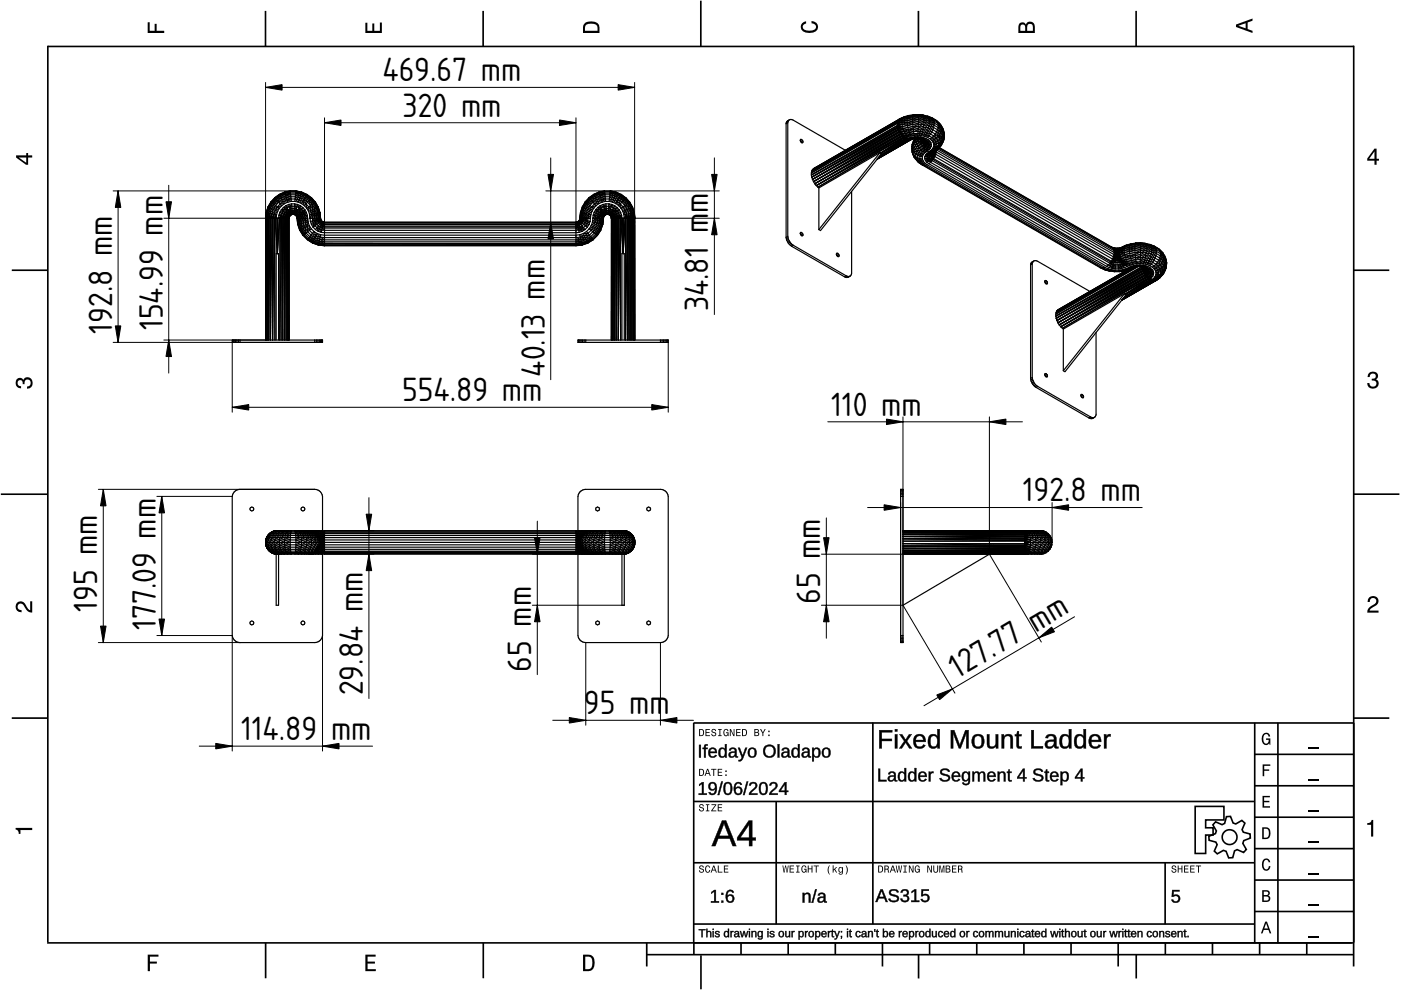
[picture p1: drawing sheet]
<svg xmlns="http://www.w3.org/2000/svg" width="297mm" height="210mm" viewBox="0 0 297 210" stroke-linecap="round" stroke-linejoin="round" font-family="sans-serif">
<defs><g id="words">
<g font-size="6.7">
<text x="81.1" y="17.2">469.67 mm</text>
<text x="85.4" y="24.7">320 mm</text>
<text x="150.2" y="45.1" transform="rotate(-90 150.2 45.1)">m</text>
<text x="23.7" y="70.8" transform="rotate(-90 23.7 70.8)">192.8 mm</text>
<text x="34.5" y="70" transform="rotate(-90 34.5 70)">154.99 mm</text>
<text x="150.2" y="66" transform="rotate(-90 150.2 66)">34.81 m</text>
<text x="115.5" y="79.9" transform="rotate(-90 115.5 79.9)">40.13 mm</text>
<text x="85.3" y="85.1">554.89 mm</text>
<text x="176.2" y="88.1">110 mm</text>
<text x="216.9" y="106.3">192.8 mm</text>
<text x="20.6" y="129.7" transform="rotate(-90 20.6 129.7)">195 mm</text>
<text x="173.9" y="128.1" transform="rotate(-90 173.9 128.1)">65 mm</text>
<text x="33" y="133.6" transform="rotate(-90 33 133.6)">177.09 mm</text>
<text x="112.6" y="142.4" transform="rotate(-90 112.6 142.4)">65 mm</text>
<text x="203" y="143.9" transform="rotate(-31 203 143.9)">127.77 mm</text>
<text x="76.9" y="147.4" transform="rotate(-90 76.9 147.4)">29.84 mm</text>
<text x="123.8" y="151.4">95 mm</text>
<text x="51.1" y="156.9">114.89</text>
<text x="70.2" y="156.9">mm</text>
</g>
</g></defs>
<g fill="none" stroke="#000" stroke-width=".35">
<path d="M10.1 9.9h277M10.1 9.7v190.1M56.3 2.3v7.5M102.4 2.3v7.5M148.6 .1v9.8M194.7 2.3v7.5M240.9 2.3v7.5M287 9.7v195.2M2.5 57.3h7.5M287.1 57.3h7.5M.2 104.8h10M287 104.8h9.7"/>
<path d="M2.5 152.3h7.5M147 153.3h140.1M147.1 153.3v46.7M185.1 153.2v42.8M266 159.9h21M266 153.3v46.7M270.9 153.3v46.7M287.1 152.3h7.5M147 169.9h119M164.6 169.9v26M266 179.9h21M266 173.3h21"/>
<path d="M266 166.6h21M10 199.9h277.1M56.3 199.9v7.5M102.5 199.9v7.5M137.1 199.9v5M147 195.9h119M147 182.9h119M147.1 199.9v2.5M157.1 199.9v2.5M167.1 199.9v2.5M177.1 199.9v2.5M187.1 199.9v5"/>
<path d="M197.1 199.9v2.5M207.1 199.9v2.5M217.1 199.9v2.5M227.1 199.9v2.5M237.1 199.9v5M247 182.9v13M247.1 199.9v2.5M257.1 199.9v2.5M266 193.3h21M266 186.6h21M267.1 199.9v2.5M277.1 199.9v2.5"/>
<path d="M137.1 202.4h150M148.6 202.6v7.2M194.8 202.4v5.1M240.9 202.4v5.1"/>
</g>
<g fill="#000">
<path d="M31.3 4.7h.4v1.8h1.1v-1.4h.4v1.4h1.6v.5h-3.5z" fill-rule="evenodd"/>
<path d="M77.5 4.8h.4v1.7h1v-1.5h.5v1.5h1.1v-1.7h.5v2.2h-3.5z" fill-rule="evenodd"/>
<path d="M124 4.9a2.19 2.19 0 0 0-.4 2.1h3.5v-1.2a1.42 1.42 0 0 0-1.7-1.3zM124.3 5.2a2.14 2.14 0 0 1 2.3 .3l.1 1h-2.7l.1-1z" fill-rule="evenodd"/>
<path d="M170.1 4.9l.8-.4v.5a.7 .7 0 0 0-.7 .5 .7 .7 0 0 0 .3 .8 1.69 1.69 0 0 0 2.5-.6 .9 .9 0 0 0-.9-.8v-.5a1.24 1.24 0 0 1 1.3 1.1 1.24 1.24 0 0 1-1 1.4 2.22 2.22 0 0 1-2.5-.7l-.1-.5z" fill-rule="evenodd"/>
<path d="M216.1 5l-.2 .8v1.2h3.5v-1.3a.98 .98 0 0 0-.7-1.1 .98 .98 0 0 0-1.2 .6 .84 .84 0 0 0-1.4-.2zM216.4 5.3a.54 .54 0 0 1 .7-.1 .54 .54 0 0 1 .3 .6v.7h-1.1zM217.9 5.2a.62 .62 0 0 1 .7-.1 .62 .62 0 0 1 .4 .6v.8h-1.2z" fill-rule="evenodd"/>
<path d="M262.1 5.2v.5l3.5 1.3v-.5l-1.1-.3v-1.4l1.1-.4v-.5zM262.6 5.5l1.5-.6v1.1z" fill-rule="evenodd"/>
<path d="M3.4 32.9v.5l2.1 1.5h.5v-1.5h.8v-.5h-.8v-.5h-.4v.5zM4 33.4h1.6v1.1z" fill-rule="evenodd"/>
<path d="M291.4 31.5l-1.5 2.1v.5h1.5v.8h.5v-.8h.5v-.4h-.5v-2.2zM291.4 32.1v1.6h-1.1z" fill-rule="evenodd"/>
<path d="M3.6 80.4a.86 .86 0 0 1 1.4 .1 1.06 1.06 0 0 1 1.2-.5 1.06 1.06 0 0 1 .7 1.2 1.1 1.1 0 0 1-1.2 1.2v-.5a.71 .71 0 0 0 .8-.9 .71 .71 0 0 0-1.3-.1v.6h-.4a.61 .61 0 0 0-.3-.8 .61 .61 0 0 0-.8 .2 .61 .61 0 0 0 .2 .8l.6 .2v.4a1.15 1.15 0 0 1-1.2-.6 1.15 1.15 0 0 1 .3-1.3z" fill-rule="evenodd"/>
<path d="M290.3 79.1a1.08 1.08 0 0 1 1.3-.2 1.08 1.08 0 0 1 .5 1.3l-.4 .2a1.06 1.06 0 0 1 .6 1.3 1.06 1.06 0 0 1-1.2 .7 1.1 1.1 0 0 1-1.2-1.2h.4a.71 .71 0 0 0 1 .8 .71 .71 0 0 0 .1-1.3h-.6v-.4a.61 .61 0 0 0 .8-.3 .61 .61 0 0 0-.2-.8 .61 .61 0 0 0-.8 .2l-.2 .5h-.4z" fill-rule="evenodd"/>
<path d="M3.6 127.8a1.22 1.22 0 0 1 2 .7l.4 .6 .4 .3v-1.9h.4v2.4a1.8 1.8 0 0 1-1.7-1.4 .71 .71 0 0 0-.9-.5 .71 .71 0 0 0-.5 .8 .71 .71 0 0 0 .9 .6v.4a1.18 1.18 0 0 1-1.2-.6 1.18 1.18 0 0 1 .2-1.4z" fill-rule="evenodd"/>
<path d="M290.3 126.7a1.18 1.18 0 0 1 1.9 .3 1.18 1.18 0 0 1-1 1.7l-.5 .3-.3 .5h1.9v.4h-2.4a1.8 1.8 0 0 1 1.4-1.7 .71 .71 0 0 0 .5-.9 .71 .71 0 0 0-.9-.5 .71 .71 0 0 0-.5 .8h-.4z" fill-rule="evenodd"/>
<path d="M148.2 154.6v1.5h.5a.77 .77 0 0 0 .6-.8 .77 .77 0 0 0-.6-.7zM148.4 154.8a.58 .58 0 0 1 .7 .5 .58 .58 0 0 1-.7 .6zM149.6 154.6v1.5h.9v-.2h-.7v-.5h.6v-.2h-.6v-.4h.7v-.2zM151 154.7a.53 .53 0 0 0 0 .6 .53 .53 0 0 0 .6 .2 .32 .32 0 0 1-.3 .5 .32 .32 0 0 1-.3-.4h-.2a.5 .5 0 0 0 .7 .5 .5 .5 0 0 0 .1-.8l-.4-.1a.28 .28 0 0 1-.1-.4 .28 .28 0 0 1 .4-.1 .28 .28 0 0 1 .1 .3h.2a.51 .51 0 0 0-.3-.4 .51 .51 0 0 0-.5 .1zM152.3 154.6v.2h.2v1.1h-.2v.2h.7v-.2h-.3v-1.1h.3v-.2zM153.5 154.7a.81 .81 0 0 0 .5 1.4l.3-.2 .2 .2v-.8h-.6v.1h.4l-.2 .5a.6 .6 0 0 1-.5-.6 .6 .6 0 0 1 .4-.6l.2 .3h.3l-.2-.3a.53 .53 0 0 0-.8 0zM154.7 154.6v1.5h.2v-1.3l.6 1.3h.2v-1.5h-.2v1.2l-.5-1.2zM156.1 154.6v1.5h.9v-.2h-.7v-.5h.6v-.2h-.6v-.4h.7v-.2zM157.3 154.6v1.5h.5a.77 .77 0 0 0 .6-.8 .77 .77 0 0 0-.6-.7zM157.5 154.8a.57 .57 0 0 1 .7 .5 .57 .57 0 0 1-.7 .6zM159.9 154.6v1.5h.6a.42 .42 0 0 0 .5-.3 .42 .42 0 0 0-.3-.5l.2-.2-.1-.4zM160.1 154.8h.3a.23 .23 0 0 1 .3 .2 .23 .23 0 0 1-.3 .2h-.3zM160.1 155.4h.4a.26 .26 0 0 1 .3 .2 .26 .26 0 0 1-.3 .3h-.4zM161.1 154.6l.5 .9v.6h.2v-.6l.5-.9h-.2l-.4 .7-.3-.7zM162.9 155.8v.3h.3v-.3zM162.9 154.9v.3h.3v-.3z" fill-rule="evenodd"/>
<path d="M267.8 155.7a.85 .85 0 0 1 .9-.3 .85 .85 0 0 1 .6 .8h-.3l-.1-.3a.49 .49 0 0 0-.4-.3 .49 .49 0 0 0-.5 .3 1.2 1.2 0 0 0 .4 1.8 .66 .66 0 0 0 .6-.8h-.6v-.3h.9v1.3h-.1l-.1-.3-.3 .3a.85 .85 0 0 1-1.2-.7v-1.1z" fill-rule="evenodd"/>
<path d="M3.3 175.5h3.5v.5h-2.5v.8h-.3a.77 .77 0 0 0-.7-.9z" fill-rule="evenodd"/>
<path d="M148.4 170.6a.53 .53 0 0 0 0 .6 .53 .53 0 0 0 .6 .2 .32 .32 0 0 1-.3 .5 .32 .32 0 0 1-.3-.4h-.2a.5 .5 0 0 0 .7 .6 .5 .5 0 0 0 .1-.9l-.4-.1a.28 .28 0 0 1-.1-.4 .28 .28 0 0 1 .4-.1 .28 .28 0 0 1 .1 .4h.2a.51 .51 0 0 0-.3-.5 .51 .51 0 0 0-.5 .1zM149.7 170.5v.2h.2v1.1h-.2v.2h.7v-.2h-.3v-1.1h.3v-.2zM150.8 170.5v.2h.8l-.8 1.3h1.1v-.2h-.9l.9-1.3zM152.2 170.5v1.5h.9v-.2h-.7v-.5h.6v-.1h-.6v-.5h.7v-.2z" fill-rule="evenodd"/>
<path d="M148.2 163v1.5h.5a.77 .77 0 0 0 .6-.7 .77 .77 0 0 0-.6-.8zM148.4 163.2a.58 .58 0 0 1 .7 .6 .58 .58 0 0 1-.7 .5zM149.9 163l-.5 1.5h.2l.1-.4h.6l.2 .4h.2l-.6-1.5zM150 163.2l.3 .7h-.5zM150.8 163v.2h.4v1.3h.2v-1.3h.5v-.2zM152.2 163v1.5h.9v-.2h-.7v-.5h.6v-.2h-.6v-.4h.7v-.2zM153.8 164.2v.3h.3v-.3zM153.8 163.4v.3h.3v-.3z" fill-rule="evenodd"/>
<path d="M267.7 168.7h1.5v.3h-1.2v.8h1.1v.3h-1.1v.8h1.3v.3h-1.6z" fill-rule="evenodd"/>
<path d="M267.7 162.1h1.6v.3h-1.3v.7h1.1v.3h-1.1v1.2h-.3z" fill-rule="evenodd"/>
<path d="M267.6 175.4v2.5h.8a1.37 1.37 0 0 0 .7-2.2 1.56 1.56 0 0 0-1.5-.3zM267.9 175.7a.98 .98 0 0 1 1.2 .7 .98 .98 0 0 1-.7 1.2h-.5z" fill-rule="evenodd"/>
<path d="M289.9 174.5a.77 .77 0 0 0 .9-.7h.4v3.6h-.5v-2.5h-.8z" fill-rule="evenodd"/>
<path d="M148.4 183.6a.53 .53 0 0 0 0 .6 .53 .53 0 0 0 .6 .2 .32 .32 0 0 1-.3 .5 .32 .32 0 0 1-.3-.4h-.2a.5 .5 0 0 0 .7 .6 .5 .5 0 0 0 .1-.9l-.4-.1a.28 .28 0 0 1-.1-.4 .28 .28 0 0 1 .4-.1 .28 .28 0 0 1 .1 .4h.2a.51 .51 0 0 0-.3-.5 .51 .51 0 0 0-.5 .1zM149.6 183.7l-.1 .2a.67 .67 0 0 0 .1 .9 .67 .67 0 0 0 .8 .1l.2-.4h-.2l-.2 .3a.6 .6 0 0 1-.5-.5 .6 .6 0 0 1 .5-.6l.2 .3h.2l-.2-.4a.5 .5 0 0 0-.8 .1zM151.2 183.5l-.5 1.5h.2l.1-.4h.6l.2 .4h.2l-.6-1.5zM151.3 183.7l.3 .7h-.5zM152.2 183.5v1.5h1v-.2h-.8v-1.3zM153.5 183.5v1.5h.9v-.2h-.7v-.5h.6v-.2h-.6v-.4h.7v-.2z" fill-rule="evenodd"/>
<path d="M165.9 183.5l.2 1.5h.2l.3-1.3 .2 1.3h.2l.2-1.5h-.1l-.2 1.3-.2-1.3h-.2l-.2 1.3-.2-1.3zM167.4 183.5v1.5h1v-.2h-.8v-.5h.7v-.2h-.7v-.4h.7v-.2zM168.8 183.5v.2h.3v1.1h-.3v.2h.7v-.2h-.2v-1.1h.2v-.2zM170 183.7a.82 .82 0 0 0 .6 1.3l.3-.2 .1 .2v-.8h-.5v.2h.3l-.2 .4a.6 .6 0 0 1-.5-.5 .6 .6 0 0 1 .5-.6l.2 .3h.2l-.2-.4a.53 .53 0 0 0-.8 .1zM171.3 183.5v1.5h.2v-.7h.6v.7h.2v-1.5h-.2v.6h-.6v-.6zM172.5 183.5v.2h.5v1.3h.2v-1.3h.4v-.2zM175.8 183.5a1.35 1.35 0 0 0 .2 1.9 1.84 1.84 0 0 1 0-1.9zM176.5 183.5v1.5h.2v-.4l.2-.2 .4 .6h.2l-.4-.7 .4-.5h-.2l-.6 .6v-.9zM177.9 184a.59 .59 0 0 0-.2 .7 .59 .59 0 0 0 .7 .3l.1-.2a.31 .31 0 0 1-.1 .5 .31 .31 0 0 1-.4-.2h-.2a.47 .47 0 0 0 .5 .4 .47 .47 0 0 0 .4-.5v-1.2h-.2v.2l-.3-.2zM178 184.1l.1-.1a.42 .42 0 0 1 .4 .4 .42 .42 0 0 1-.4 .5l-.1-.3zM179.3 183.5a1.85 1.85 0 0 1 0 1.9 1.22 1.22 0 0 0 0-1.9z" fill-rule="evenodd"/>
<path d="M186.2 183.5v1.5h.5a.77 .77 0 0 0 .6-.7 .77 .77 0 0 0-.6-.8zM186.4 183.7a.58 .58 0 0 1 .6 .6 .58 .58 0 0 1-.6 .5zM187.5 183.5v1.5h.2v-.6a.45 .45 0 0 1 .5 .1 .45 .45 0 0 1 .1 .5h.2l-.2-.7a.42 .42 0 0 0 .1-.5 .42 .42 0 0 0-.4-.3zM187.7 183.7h.3a.26 .26 0 0 1 .3 .2 .26 .26 0 0 1-.4 .3h-.2zM189.2 183.5l-.6 1.5h.2l.2-.4h.6l.1 .4h.2l-.5-1.5zM189.3 183.7l.2 .7h-.4zM189.9 183.5l.3 1.5h.2l.2-1.3 .2 1.3h.2l.3-1.5h-.2l-.2 1.3-.2-1.3h-.2l-.2 1.3-.2-1.3zM191.5 183.5v.2h.3v1.1h-.3v.2h.8v-.2h-.3v-1.1h.3v-.2zM192.7 183.5v1.5h.2v-1.2l.6 1.2h.2v-1.5h-.2v1.2l-.6-1.2zM194.1 183.7a.81 .81 0 0 0 .5 1.3l.3-.2 .1 .2v-.8h-.5v.2h.3l-.2 .4a.6 .6 0 0 1-.5-.5 .6 .6 0 0 1 .5-.6l.2 .3h.2l-.2-.4a.53 .53 0 0 0-.7 .1zM196.6 183.5v1.5h.2v-1.2l.6 1.2h.2v-1.5h-.2v1.2l-.6-1.2zM197.9 183.5v.9a.52 .52 0 0 0 .5 .6 .52 .52 0 0 0 .5-.6v-.9h-.2v.9a.33 .33 0 0 1-.3 .5 .33 .33 0 0 1-.3-.5v-.9zM199.2 183.5v1.5h.1v-1.4l.3 1.4h.2l.3-1.4v1.4h.1v-1.5h-.2l-.3 1.3-.3-1.3zM200.5 183.5v1.5h.6a.42 .42 0 0 0 .4-.3 .42 .42 0 0 0-.2-.5l.2-.2-.1-.4zM200.7 183.7h.3a.23 .23 0 0 1 .3 .2 .23 .23 0 0 1-.3 .2h-.3zM200.7 184.3h.3a.26 .26 0 0 1 .3 .3 .26 .26 0 0 1-.3 .2h-.3zM201.8 183.5v1.5h1v-.2h-.8v-.5h.7v-.2h-.7v-.4h.8v-.2zM203.1 183.5v1.5h.2v-.6a.45 .45 0 0 1 .5 .1 .45 .45 0 0 1 .1 .5h.2l-.2-.7a.42 .42 0 0 0 .1-.5 .42 .42 0 0 0-.4-.3zM203.3 183.7h.3a.26 .26 0 0 1 .3 .2 .26 .26 0 0 1-.4 .3h-.2z" fill-rule="evenodd"/>
<path d="M248.5 183.6a.53 .53 0 0 0 0 .6 .53 .53 0 0 0 .6 .2 .32 .32 0 0 1-.2 .5 .32 .32 0 0 1-.3-.4h-.2a.5 .5 0 0 0 .6 .6 .5 .5 0 0 0 .2-.9l-.4-.1a.28 .28 0 0 1-.1-.4 .28 .28 0 0 1 .3-.1 .28 .28 0 0 1 .2 .4h.2a.51 .51 0 0 0-.3-.5 .51 .51 0 0 0-.6 .1zM249.7 183.5v1.5h.2v-.7h.6v.7h.2v-1.5h-.2v.6h-.6v-.6zM251 183.5v1.5h1v-.2h-.8v-.5h.7v-.2h-.7v-.4h.8v-.2zM252.3 183.5v1.5h1v-.2h-.8v-.5h.7v-.2h-.7v-.4h.8v-.2zM253.5 183.5v.2h.5v1.3h.2v-1.3h.5v-.2z" fill-rule="evenodd"/>
<path d="M268.3 195.4l-1 2.5h.4l.2-.7h1l.3 .7h.3l-.9-2.5zM268.4 195.8l.4 1.1h-.7z" fill-rule="evenodd"/>
<path d="M267.6 188.7v2.5h1a.7 .7 0 0 0 .7-.5 .7 .7 0 0 0-.4-.8 .61 .61 0 0 0 .3-.8 .61 .61 0 0 0-.7-.4zM267.9 189h.6a.38 .38 0 0 1 .4 .4 .38 .38 0 0 1-.5 .4h-.5zM267.9 190.1h.6a.44 .44 0 0 1 .5 .4 .44 .44 0 0 1-.5 .4h-.6z" fill-rule="evenodd"/>
<path d="M267.8 182.3a.85 .85 0 0 1 .9-.3 .85 .85 0 0 1 .6 .8h-.3l-.1-.2a.47 .47 0 0 0-.4-.3 .47 .47 0 0 0-.4 .3 1.21 1.21 0 0 0 .4 1.7 .64 .64 0 0 0 .5-.7h.4a.89 .89 0 0 1-.8 1 .89 .89 0 0 1-1-.7v-1.1z" fill-rule="evenodd"/>
<path d="M31.3 202.4h2.3v.4h-1.8v1.1h1.5v.4h-1.5v1.6h-.5z" fill-rule="evenodd"/>
<path d="M77.5 202.4h2.1v.4h-1.7v1.1h1.6v.4h-1.6v1.2h1.8v.4h-2.2z" fill-rule="evenodd"/>
<path d="M123.6 202.4v3.5h1.2a1.42 1.42 0 0 0 1.3-1.7 1.38 1.38 0 0 0-1.3-1.8zM124.1 202.8l1 .1a1.89 1.89 0 0 1 0 2.5l-1 .1z" fill-rule="evenodd"/>
</g>
<path d="M277.3 158.6h2.2M277.3 178.6h2.2M277.3 172h2.2M277.3 165.3h2.2M277.3 198.6h2.2M277.3 192h2.2M277.3 185.3h2.2" fill="none" stroke="#000" stroke-width=".25"/>
<g fill="#000">
<path d="M248.5 188.7h1.6v.3h-1.3v.8a.91 .91 0 0 1 1.2 .2 .91 .91 0 0 1-.1 1.3 .91 .91 0 0 1-1.2-.1l-.3-.4 .3-.1a.59 .59 0 0 0 .9 .3 .59 .59 0 0 0 .1-.9 .59 .59 0 0 0-.9 0h-.4z"/>
<path d="M186.4 154.8h2.8v.4h-2.3v1.5h2.2v.4h-2.2v1.6h-.5zM189.7 155.7h.5v3h-.5zM189.7 154.6h.5v.5h-.5zM190.7 155.7h.6l.7 1.2 .7-1.2h.6l-1 1.4 1 1.6h-.5l-.8-1.3-.8 1.3h-.5l1-1.6zM194 156a1.34 1.34 0 0 1 1.6-.2 1.34 1.34 0 0 1 .7 1.5h-2.1a.86 .86 0 0 0 .5 1 .86 .86 0 0 0 1-.4l.5 .1a1.4 1.4 0 0 1-1.8 .6 1.4 1.4 0 0 1-.7-1.8zM194.4 156.3l-.2 .6h1.6a.79 .79 0 0 0-.5-.8 .79 .79 0 0 0-.9 .2zM197.1 155.9a1.05 1.05 0 0 1 1.6 .3v-1.6h.5v4.1h-.4v-.5a1.13 1.13 0 0 1-1.5 .4 1.13 1.13 0 0 1-.6-1.4l.1-.6zM197.6 156.1a1.73 1.73 0 0 0 .1 2.2h.2a.9 .9 0 0 0 .8-1.2 .82 .82 0 0 0-.2-.9 .82 .82 0 0 0-.9-.1zM201.6 154.8h.7l1.2 3.3 1.2-3.3h.6v3.9h-.4v-3.4l-1.2 3.4h-.4l-1.2-3.4v3.4h-.5zM206.5 155.9a1.39 1.39 0 0 1 1.7 0 1.39 1.39 0 0 1 .4 1.6 1.32 1.32 0 0 1-1.4 1.2 1.32 1.32 0 0 1-1.2-1.5l.1-.6zM206.9 156.1a1.58 1.58 0 0 0 .2 2.2h.2a.88 .88 0 0 0 .9-1.1 .85 .85 0 0 0-.3-1 .85 .85 0 0 0-1-.1zM209.3 155.7h.5v1.9a.71 .71 0 0 0 .7 .8 .71 .71 0 0 0 .6-1v-1.7h.5v3h-.4l-.1-.5a.99 .99 0 0 1-1.1 .5 .99 .99 0 0 1-.7-1zM212.4 155.7h.4l.1 .5a.99 .99 0 0 1 1.1-.5 .99 .99 0 0 1 .7 1v2h-.5v-1.9a.71 .71 0 0 0-.7-.8 .71 .71 0 0 0-.6 .9v1.8h-.5zM215.7 155.1h.3v.6h.6v.4h-.6v2l.2 .2h.4v.3l-.3 .1a.6 .6 0 0 1-.8-.7v-1.9h-.3v-.4h.3zM218.7 154.8h.5v3.4h1.9v.5h-2.4zM222 155.9a1.17 1.17 0 0 1 1.2-.3 1.17 1.17 0 0 1 .8 1v1.5l.1 .2h.3v.3a.59 .59 0 0 1-.6 .1 .59 .59 0 0 1-.3-.6 1 1 0 0 1-1.2 .6 1 1 0 0 1-.7-1.1l.4-.6 1.5-.1a.67 .67 0 0 0-.5-.9 .67 .67 0 0 0-.8 .5h-.5zM222.3 157.4a.61 .61 0 0 0 0 .9 .61 .61 0 0 0 1-.3l.2-.8zM225 155.9a1.05 1.05 0 0 1 1.6 .3v-1.6h.5v4.1h-.4l-.1-.5a1.13 1.13 0 0 1-1.4 .4 1.13 1.13 0 0 1-.6-1.4l.1-.6zM225.4 156.1a1.73 1.73 0 0 0 .2 2.2h.2a.9 .9 0 0 0 .8-1.2 .82 .82 0 0 0-.2-.9 .82 .82 0 0 0-1-.1zM228.1 155.9a1.05 1.05 0 0 1 1.6 .3v-1.6h.5v4.1h-.4v-.5a1.13 1.13 0 0 1-1.5 .4 1.13 1.13 0 0 1-.6-1.4l.1-.6zM228.6 156.1a1.73 1.73 0 0 0 .1 2.2h.2a.9 .9 0 0 0 .8-1.2 .82 .82 0 0 0-.2-.9 .82 .82 0 0 0-.9-.1zM231.2 156a1.34 1.34 0 0 1 1.6-.2 1.34 1.34 0 0 1 .7 1.5h-2.1a.86 .86 0 0 0 .5 1 .86 .86 0 0 0 1-.4l.5 .1a1.4 1.4 0 0 1-1.8 .6 1.4 1.4 0 0 1-.7-1.8zM231.6 156.3l-.2 .6h1.6a.79 .79 0 0 0-.5-.8 .79 .79 0 0 0-.9 .2zM234.1 155.7h.4l.1 .6a.71 .71 0 0 1 .9-.6v.4a.74 .74 0 0 0-.8 .2 .74 .74 0 0 0-.1 .8v1.6h-.5z"/>
<path d="M186.4 154.8h2.8v.5l-2.3-.1v1.5l2.2-.1v.5h-2.2l.1 1.6h-.6zM186.4 154.8v3.9h.5v-1.6h2.2v-.4h-2.2v-1.5h2.3v-.4zM189.7 155.7h.6v3h-.6zM189.7 155.7v3h.5v-3zM189.7 154.6h.6v.5h-.6zM189.7 154.6v.5h.5v-.5zM190.6 155.7h.7l.7 1.2 .7-1.2h.7l-1.1 1.4 1.1 1.6h-.6l-.8-1.3-.8 1.3h-.6l1.1-1.6zM190.7 155.7l1.1 1.4-1.1 1.6h.5l.8-1.3 .8 1.3h.5l-1.1-1.6 1.1-1.4h-.6l-.7 1.2-.7-1.2zM193.9 156a1.36 1.36 0 0 1 1.7-.3 1.36 1.36 0 0 1 .7 1.6h-2.1a.84 .84 0 0 0 .5 .9 .84 .84 0 0 0 1.1-.4l.4 .2a1.44 1.44 0 0 1-1.8 .6 1.44 1.44 0 0 1-.8-1.8zM194 156.1a1.53 1.53 0 0 0-.2 1.7 1.53 1.53 0 0 0 1.6 .8l.8-.5-.5-.2a.78 .78 0 0 1-1.2 .4l-.3-.4-.1-.7 2.1 .1a1.3 1.3 0 0 0-.6-1.5 1.3 1.3 0 0 0-1.6 .3zM194.4 156.3l-.2 .6h1.5a.75 .75 0 0 0-.4-.8 .75 .75 0 0 0-.9 .2zM194.4 156.2a.81 .81 0 0 1 .9-.2 .81 .81 0 0 1 .5 1h-1.7zM197.1 155.9a1.02 1.02 0 0 1 1.6 .3v-1.6h.6v4.1h-.6v-.5a1.03 1.03 0 0 1-1.7 .2l-.3-.8a2.16 2.16 0 0 1 .4-1.7zM197.2 155.9a1.91 1.91 0 0 0 .3 2.7 1.17 1.17 0 0 0 1.3-.5v.6h.4v-4.1h-.5v1.6a.98 .98 0 0 0-1.5-.3zM197.6 156.2a1.71 1.71 0 0 0 .1 2.1h.5a1.41 1.41 0 0 0 0-2.2zM197.5 156.1a.86 .86 0 0 1 1 .1 .86 .86 0 0 1 .3 .9 .86 .86 0 0 1-.3 1.1 .86 .86 0 0 1-1.1-.1l-.2-1.3zM201.6 154.8h.7l1.2 3.3 1.1-3.3h.8v3.9h-.6l.1-3.4-.1 .5-1.1 2.9h-.4l-1.3-3.4 .1 3.4h-.5zM201.6 154.8v3.9h.5v-3.4l1.2 3.4h.4l1.2-3.4v3.4h.4v-3.9h-.6l-1.2 3.3-1.2-3.3zM206.5 155.9a1.44 1.44 0 0 1 1.7 0 1.44 1.44 0 0 1 .5 1.6 1.36 1.36 0 0 1-1.5 1.2 1.36 1.36 0 0 1-1.2-1.5v-.6zM206.5 155.9a1.56 1.56 0 0 0-.4 1.7 1.56 1.56 0 0 0 1.2 1.1 1.33 1.33 0 0 0 1.3-1.9 1.25 1.25 0 0 0-.7-1.1 1.25 1.25 0 0 0-1.4 .2zM206.9 156.2a1.54 1.54 0 0 0 .2 2.1h.2a.84 .84 0 0 0 .8-1.1 .81 .81 0 0 0-.2-1 .81 .81 0 0 0-1 0zM206.9 156.1a.9 .9 0 0 1 1 .1 .9 .9 0 0 1 .3 1 .9 .9 0 0 1-.8 1.2 .9 .9 0 0 1-.9-1.2l.1-.7zM209.2 155.7h.6v1.9a.66 .66 0 0 0 .7 .7 .66 .66 0 0 0 .6-.9v-1.7h.6v3h-.6v-.5a1 1 0 0 1-1.1 .5 1 1 0 0 1-.8-1zM209.3 155.7v2a.97 .97 0 0 0 .8 .9 .97 .97 0 0 0 1-.5l.1 .6h.4v-3h-.5l.1 1.7a.75 .75 0 0 1-.7 1 .75 .75 0 0 1-.8-.8l.1-1.9zM212.3 155.7h.6v.5a1 1 0 0 1 1.1-.6 1 1 0 0 1 .8 1.1v2h-.6v-1.9a.66 .66 0 0 0-.7-.7 .66 .66 0 0 0-.6 .8v1.8h-.6zM212.4 155.7v3h.5l-.1-1.8a.75 .75 0 0 1 .7-.9 .75 .75 0 0 1 .8 .8l-.1 1.9h.5v-2a.97 .97 0 0 0-.7-1 .97 .97 0 0 0-1.1 .6l-.1-.6zM215.7 155h.4l-.1 .7h.6v.4h-.6l.1 2 .1 .1h.5v.4a.79 .79 0 0 1-1.2-.6v-1.9h-.4v-.4h.4zM215.7 155.1l-.1 .7-.4-.1v.4l.4-.1v2a.65 .65 0 0 0 .3 .6 .65 .65 0 0 0 .7 0v-.3h-.4l-.2-.4v-1.9l.6 .1v-.4l-.6 .1v-.7zM218.6 154.8h.6v3.4h2v.5h-2.6zM218.7 154.8v3.9h2.4v-.5l-2 .1 .1-3.5zM221.9 155.9a1.26 1.26 0 0 1 2.1 .7v1.5l.1 .2h.3v.3a.6 .6 0 0 1-.6 .1 .6 .6 0 0 1-.3-.6 1.03 1.03 0 0 1-1.3 .7 1.03 1.03 0 0 1-.7-1.3 1.03 1.03 0 0 1 1.3-.7l.6 .1a.64 .64 0 0 0-.4-.8 .64 .64 0 0 0-.8 .4h-.6zM222.1 155.9l-.4 .6h.5a.62 .62 0 0 1 .4-.6 .62 .62 0 0 1 .6 .2l.2 .2 .1 .6h-.7a.94 .94 0 0 0-1.2 .5 .94 .94 0 0 0 .5 1.2 .94 .94 0 0 0 1.2-.3l.2-.3a.55 .55 0 0 0 .3 .6 .55 .55 0 0 0 .6 0v-.3l-.3 .1-.2-.3v-1.5a1.12 1.12 0 0 0-.7-.9 1.12 1.12 0 0 0-1.1 .2zM222.3 157.4a.57 .57 0 0 0 .1 .9 .57 .57 0 0 0 .8-.3l.3-.8zM222.2 157.3l1.3-.1a.85 .85 0 0 1-.4 1 .85 .85 0 0 1-1.1-.2zM225 155.9a1.02 1.02 0 0 1 1.6 .3v-1.6h.6v4.1h-.6v-.5a1.03 1.03 0 0 1-1.7 .2l-.3-.8a2.16 2.16 0 0 1 .4-1.7zM225.1 155.9a1.91 1.91 0 0 0 .3 2.7 1.17 1.17 0 0 0 1.3-.5v.6h.4v-4.1h-.5v1.6a.98 .98 0 0 0-1.5-.3zM225.5 156.2a1.71 1.71 0 0 0 .1 2.1h.5a1.41 1.41 0 0 0 0-2.2zM225.4 156.1a.86 .86 0 0 1 1 .1 .86 .86 0 0 1 .3 .9 .86 .86 0 0 1-.3 1.1 .86 .86 0 0 1-1.1-.1l-.2-1.3zM228.1 155.9a1.02 1.02 0 0 1 1.6 .3v-1.6h.6v4.1h-.6v-.5a1.03 1.03 0 0 1-1.7 .2l-.3-.8a2.16 2.16 0 0 1 .4-1.7zM228.2 155.9a1.91 1.91 0 0 0 .3 2.7 1.17 1.17 0 0 0 1.3-.5v.6h.4v-4.1h-.5v1.6a.98 .98 0 0 0-1.5-.3zM228.6 156.2a1.71 1.71 0 0 0 .1 2.1h.5a1.41 1.41 0 0 0 0-2.2zM228.5 156.1a.86 .86 0 0 1 1 .1 .86 .86 0 0 1 .3 .9 .86 .86 0 0 1-.3 1.1 .86 .86 0 0 1-1.1-.1l-.2-1.3zM231.1 156a1.36 1.36 0 0 1 1.7-.3 1.36 1.36 0 0 1 .7 1.6h-2.1a.84 .84 0 0 0 .5 .9 .84 .84 0 0 0 1.1-.4l.4 .2a1.44 1.44 0 0 1-1.8 .6 1.44 1.44 0 0 1-.8-1.8zM231.2 156.1a1.53 1.53 0 0 0-.2 1.7 1.53 1.53 0 0 0 1.6 .8l.8-.5-.5-.2a.78 .78 0 0 1-1.2 .4l-.3-.4-.1-.7 2.1 .1a1.3 1.3 0 0 0-.6-1.5 1.3 1.3 0 0 0-1.6 .3zM231.6 156.3l-.2 .6h1.5a.75 .75 0 0 0-.4-.8 .75 .75 0 0 0-.9 .2zM231.6 156.2a.81 .81 0 0 1 .9-.2 .81 .81 0 0 1 .5 1h-1.7zM234 155.7h.6v.6a.65 .65 0 0 1 .9-.6v.5a.69 .69 0 0 0-.7 .2 .69 .69 0 0 0-.2 .7v1.6h-.6zM234.1 155.7v3h.5l-.1-1.6a.74 .74 0 0 1 .2-.8 .74 .74 0 0 1 .8-.2v-.4a.96 .96 0 0 0-1 .7v-.7z"/>
<path d="M148.2 166.3l.7-.5h.3v2.4h.7v.4h-1.8v-.4h.7l.1-2-.7 .5zM148.2 166.3l.1 .3 .6-.5v2.2l-.7-.1v.3h1.6v-.3l-.7 .1 .1-2.4h-.3zM150.4 166a1.02 1.02 0 0 1 1.2 0 1.02 1.02 0 0 1 .4 1.1 1.07 1.07 0 0 1-.3 1.3 1.07 1.07 0 0 1-1.3-.1l-.2-.3 .4-.1a.54 .54 0 0 0 .7 .3 .54 .54 0 0 0 .3-.7v-.3a.74 .74 0 0 1-1.1 .3l-.3-.5v-.6zM150.5 166.1a.85 .85 0 0 0-.1 1.2 .85 .85 0 0 0 1.3-.1 .73 .73 0 0 1-.2 .9 .73 .73 0 0 1-.9 .1v-.2h-.3a.88 .88 0 0 0 1 .5 .88 .88 0 0 0 .6-1 1.11 1.11 0 0 0-1.1-1.6zM150.5 166.7a.55 .55 0 0 0 1.1 0 .55 .55 0 0 0-1.1 0zM150.7 166.2a.62 .62 0 0 1 .9 .1 .62 .62 0 0 1-.2 .9 .62 .62 0 0 1-.9-.3zM152.9 165.7h.4l-.8 2.9h-.4zM152.9 165.7l-.7 2.9h.3l.7-2.8zM153.8 165.9a1.04 1.04 0 0 1 1.2 .1 1.04 1.04 0 0 1 .3 1.2 1.01 1.01 0 0 1-.4 1.2 1.01 1.01 0 0 1-1.3-.2 2.22 2.22 0 0 1 .2-2.3zM153.8 166a1.81 1.81 0 0 0 .2 2.5 1 1 0 0 0 1.2-1.3 .97 .97 0 0 0-.3-1.1 .97 .97 0 0 0-1.1-.1zM154 166.2a1.79 1.79 0 0 0 .1 2h.4a1.62 1.62 0 0 0 0-2zM154 166.2l.5-.1a1.65 1.65 0 0 1 0 2.2h-.4a1.69 1.69 0 0 1-.1-2.1zM156 165.9a.77 .77 0 0 1 .8-.1 .77 .77 0 0 1 .5 .6l-.3 .1a.53 .53 0 0 0-.7-.3 .53 .53 0 0 0-.3 .6l-.1 .3a.78 .78 0 0 1 .7-.4 .78 .78 0 0 1 .7 .5 .95 .95 0 0 1-.6 1.4 .95 .95 0 0 1-1.1-1v-1zM156.1 166a1.73 1.73 0 0 0 .2 2.5 .84 .84 0 0 0 1-1 .84 .84 0 0 0-1.4-.4 .72 .72 0 0 1 .1-.8 .72 .72 0 0 1 .9-.1l.1 .2h.3a.76 .76 0 0 0-1.2-.4zM155.9 167.6a.55 .55 0 0 0 1.1 0 .55 .55 0 0 0-1.1 0zM155.8 167.7a.65 .65 0 0 1 1.3 0 .65 .65 0 0 1-1.3 0zM158.3 165.7h.4l-.8 2.9h-.4zM158.3 165.7l-.7 2.9h.2l.8-2.8zM159.1 166a.9 .9 0 0 1 1.4 .1 .9 .9 0 0 1-.5 1.4l-.8 .7h1.4v.4h-1.8l.1-.6 .6-.6a.75 .75 0 0 0 .4-1.2h-.5l-.2 .4h-.4zM159.1 166l-.3 .5h.4a.56 .56 0 0 1 .9-.3 .56 .56 0 0 1-.2 .9l-.8 .8-.3 .6h1.8v-.3l-1.5 .1 .6-.7a.97 .97 0 0 0 .4-1.7h-.6zM161.3 165.9a1.04 1.04 0 0 1 1.2 .1 1.04 1.04 0 0 1 .3 1.2 1.01 1.01 0 0 1-.4 1.2 1.01 1.01 0 0 1-1.3-.2 2.22 2.22 0 0 1 .2-2.3zM161.3 166a1.81 1.81 0 0 0 .3 2.5 1 1 0 0 0 1.1-1.3 .97 .97 0 0 0-.3-1.1 .97 .97 0 0 0-1.1-.1zM161.5 166.2a1.79 1.79 0 0 0 .2 2h.3a1.62 1.62 0 0 0 0-2zM161.5 166.2l.5-.1a1.65 1.65 0 0 1 0 2.2h-.4a1.69 1.69 0 0 1-.1-2.1zM163.4 166a.9 .9 0 0 1 1.4 .1 .9 .9 0 0 1-.5 1.4l-.8 .7h1.4v.4h-1.8l.1-.6 .6-.6a.75 .75 0 0 0 .4-1.2h-.5l-.2 .4h-.4zM163.4 166l-.3 .5h.4a.56 .56 0 0 1 .9-.3 .56 .56 0 0 1-.2 .9l-.8 .8-.3 .6h1.8v-.3l-1.5 .1 .6-.7a.97 .97 0 0 0 .4-1.7h-.6zM166.4 165.8h.4l-.1 1.8h.5v.4l-.5-.1 .1 .7h-.4v-.7l-1.3 .1v-.4zM166.4 165.9l-1.2 1.8v.2h1.3l-.1 .6h.3v-.6h.4v-.3l-.4 .1v-1.8zM166.4 166.2l-.9 1.5 .9-.1zM166.4 166.2l.1 1.5h-1.1z"/>
<path d="M148.2 166.3l.7-.4h.3v2.3h.6v.3h-1.6v-.3h.6v-2l-.6 .4zM150.4 166.1a.98 .98 0 0 1 1.2-.1 .98 .98 0 0 1 .4 1.1 1.02 1.02 0 0 1-.4 1.2 1.02 1.02 0 0 1-1.2 0l-.1-.3h.3a.56 .56 0 0 0 .7 .2 .56 .56 0 0 0 .3-.7v-.3a.86 .86 0 0 1-1.2 .1 .86 .86 0 0 1 0-1.2zM150.7 166.3a.62 .62 0 0 0 0 .9 .62 .62 0 0 0 1-.2 .62 .62 0 0 0-.5-.9zM152.9 165.7h.3l-.7 2.9h-.3zM153.8 166a1 1 0 0 1 1.2 .1 1 1 0 0 1 .2 1.1 .97 .97 0 0 1-.3 1.2 .97 .97 0 0 1-1.3-.2 2.18 2.18 0 0 1 .2-2.2zM154 166.2a1.8 1.8 0 0 0 .1 2h.4a1.64 1.64 0 0 0 0-2.1zM156 166l.3-.1a.79 .79 0 0 1 1 .5h-.3a.56 .56 0 0 0-.7-.2 .56 .56 0 0 0-.4 .6v.3a.87 .87 0 0 1 1.3 .1 .87 .87 0 0 1-.1 1.2 .87 .87 0 0 1-1.3-.2 2.08 2.08 0 0 1 .2-2.2zM155.9 167.7a.58 .58 0 0 0 1.1 0 .58 .58 0 0 0-1.1 0zM158.3 165.7h.3l-.8 2.9h-.3zM159.1 166a.86 .86 0 0 1 1.3 .2 .86 .86 0 0 1-.4 1.2l-.8 .8h1.4v.3h-1.8a2.58 2.58 0 0 1 1.2-1.5 .52 .52 0 0 0-.1-.9 .52 .52 0 0 0-.7 .4h-.4zM161.3 166a1 1 0 0 1 1.2 .1 1 1 0 0 1 .3 1.1 .97 .97 0 0 1-.4 1.2 .97 .97 0 0 1-1.3-.2 2.18 2.18 0 0 1 .2-2.2zM161.5 166.2a1.8 1.8 0 0 0 .2 2h.3a1.64 1.64 0 0 0 0-2.1zM163.4 166a.86 .86 0 0 1 1.4 .2 .86 .86 0 0 1-.5 1.2l-.8 .8h1.4v.3h-1.8a2.58 2.58 0 0 1 1.2-1.5 .52 .52 0 0 0-.1-.9 .52 .52 0 0 0-.7 .4h-.4zM166.4 165.9h.3v1.7h.4v.3h-.4v.6h-.3v-.6h-1.2v-.2zM166.4 166.2l-.9 1.4h.9z"/>
<path d="M148.2 157.9h.4v2.7h-.4zM148.2 157.9v2.7h.4v-2.7zM149.4 157.9l.7-.1v.3l-.4 .1-.1 .3h.5v.4l-.5-.1 .1 1.8h-.5l.1-1.8-.3 .1v-.4l.3 .1zM149.4 158l-.1 .6h-.3v.2h.3v1.8h.3v-1.8h.4v-.2h-.4a.33 .33 0 0 1 0-.4 .33 .33 0 0 1 .4-.1v-.3zM150.4 158.8a.95 .95 0 0 1 1.2-.2 .95 .95 0 0 1 .4 1.1h-1.4a.57 .57 0 0 0 .4 .6 .57 .57 0 0 0 .7-.3l.3 .1a.89 .89 0 0 1-.7 .6 .89 .89 0 0 1-.9-.3l-.3-.8zM150.4 158.8a1.03 1.03 0 0 0-.1 1.3 1.03 1.03 0 0 0 1.3 .4l.3-.3-.2-.1a.62 .62 0 0 1-.8 .3 .62 .62 0 0 1-.4-.8l1.4 .1a.89 .89 0 0 0-.4-1 .89 .89 0 0 0-1.1 .1zM150.7 159l-.2 .4h1.1l-.3-.6zM150.7 158.9a.57 .57 0 0 1 .7-.1 .57 .57 0 0 1 .2 .6h-1.1zM152.5 158.8a.71 .71 0 0 1 1.2 .1v-1.1h.4v2.8h-.4v-.3a.72 .72 0 0 1-.7 .4 .72 .72 0 0 1-.6-.5l-.1-.6zM152.5 158.8l-.1 .8a.77 .77 0 0 0 .4 .9 .77 .77 0 0 0 1-.3l-.1 .4h.4v-2.8h-.4v1.1a.73 .73 0 0 0-1.2-.1zM152.8 159a.95 .95 0 0 0 .4 1.3 .82 .82 0 0 0 .5-.7 .82 .82 0 0 0-.5-.8zM152.9 158.8a.61 .61 0 0 1 .7 .1 .61 .61 0 0 1 .2 .7 .61 .61 0 0 1-.6 .8 .61 .61 0 0 1-.6-.8zM154.8 158.6a.85 .85 0 0 1 .9-.1 .85 .85 0 0 1 .5 .7v1l.3 .2a.37 .37 0 0 1-.4 .3 .37 .37 0 0 1-.3-.5 .73 .73 0 0 1-.9 .5 .73 .73 0 0 1-.5-.9 .73 .73 0 0 1 1-.5l.4 .1a.44 .44 0 0 0-.3-.6 .44 .44 0 0 0-.6 .3h-.4zM154.8 158.7l-.2 .4h.3a.5 .5 0 0 1 .6-.4 .5 .5 0 0 1 .3 .7h-.4a.66 .66 0 0 0-.9 .5 .66 .66 0 0 0 .5 .8 .66 .66 0 0 0 .8-.5l.3 .4h.4v-.2h-.3l-.1-.2v-1a.77 .77 0 0 0-.5-.6 .77 .77 0 0 0-.8 .1zM155 159.7a.38 .38 0 0 0 0 .6 .38 .38 0 0 0 .6-.1l.2-.6zM155 159.7l.8-.2a.57 .57 0 0 1-.3 .8 .57 .57 0 0 1-.7-.3zM156.4 158.5h.5l.6 1.7 .5-1.7h.5l-.8 2.1a.82 .82 0 0 1-1.2 .8v-.3l.4-.1 .4-.4zM156.5 158.6l.8 2-.3 .5h-.4v.2a.79 .79 0 0 0 1-.7l.8-2h-.4l-.6 1.8-.6-1.8zM158.9 158.7a1.02 1.02 0 0 1 1.2 0 1.02 1.02 0 0 1 .3 1.2 1 1 0 0 1-1.3 .7 1 1 0 0 1-.5-1.4zM158.8 158.8a1.04 1.04 0 0 0-.2 1.2 1.04 1.04 0 0 0 1.1 .6 1.02 1.02 0 0 0 .6-1.3 1.02 1.02 0 0 0-1.2-.7zM159.2 158.9a.9 .9 0 0 0 .3 1.4 .82 .82 0 0 0 .5-.7 .82 .82 0 0 0-.5-.8zM159.1 158.8a.64 .64 0 0 1 .8 .1 .64 .64 0 0 1 .2 .7 .64 .64 0 0 1-.6 .8 .64 .64 0 0 1-.6-.8zM161.7 159.3a1.42 1.42 0 0 1 2.8 0 1.42 1.42 0 0 1-2.8 0zM161.7 159.3a1.35 1.35 0 0 0 2.7 0 1.35 1.35 0 0 0-2.7 0zM162.5 158.5a1.02 1.02 0 0 0-.1 1.4 1.02 1.02 0 0 0 1.4 .1 1.03 1.03 0 0 0 .1-1.3 1.03 1.03 0 0 0-1.3-.3zM162.4 158.4a1.06 1.06 0 0 1 1.4 .1 1.06 1.06 0 0 1 0 1.5 1.06 1.06 0 0 1-1.4 .1l-.3-.8zM164.8 157.8h.5v2.8h-.5zM164.9 157.8v2.8h.3v-2.8zM166 158.6a.85 .85 0 0 1 .9-.1 .85 .85 0 0 1 .5 .7v1l.3 .2a.37 .37 0 0 1-.5 .3 .37 .37 0 0 1-.2-.5 .73 .73 0 0 1-.9 .5 .73 .73 0 0 1-.5-.9 .73 .73 0 0 1 .9-.5l.5 .1a.44 .44 0 0 0-.4-.6 .44 .44 0 0 0-.5 .3h-.4zM166 158.7l-.3 .4h.4a.5 .5 0 0 1 .6-.4 .5 .5 0 0 1 .3 .7h-.5a.66 .66 0 0 0-.8 .5 .66 .66 0 0 0 .5 .8 .66 .66 0 0 0 .8-.5l.2 .4h.4v-.2h-.2l-.1-.2v-1a.77 .77 0 0 0-.5-.6 .77 .77 0 0 0-.8 .1zM166.2 159.7a.38 .38 0 0 0 0 .6 .38 .38 0 0 0 .6-.1l.2-.6zM166.1 159.7l.9-.2a.57 .57 0 0 1-.3 .8 .57 .57 0 0 1-.7-.3zM168 158.8a.71 .71 0 0 1 1.2 .1l-.1-1.1h.5v2.8h-.4v-.3a.72 .72 0 0 1-.7 .4 .72 .72 0 0 1-.7-.5v-.6zM168 158.8l-.1 .8a.77 .77 0 0 0 .4 .9 .77 .77 0 0 0 .9-.3v.4h.3v-2.8h-.3v1.1a.73 .73 0 0 0-1.2-.1zM168.3 159a.95 .95 0 0 0 .3 1.3 .82 .82 0 0 0 .5-.7 .82 .82 0 0 0-.5-.8zM168.3 158.8a.61 .61 0 0 1 .8 .1 .61 .61 0 0 1 .1 .7 .61 .61 0 0 1-.5 .8 .61 .61 0 0 1-.6-.8zM170.3 158.6a.85 .85 0 0 1 .9-.1 .85 .85 0 0 1 .5 .7v1l.3 .2a.37 .37 0 0 1-.5 .3 .37 .37 0 0 1-.2-.5 .73 .73 0 0 1-.9 .5 .73 .73 0 0 1-.5-.9 .73 .73 0 0 1 .9-.5l.5 .1a.44 .44 0 0 0-.4-.6 .44 .44 0 0 0-.5 .3h-.4zM170.3 158.7l-.3 .4h.4a.5 .5 0 0 1 .6-.4 .5 .5 0 0 1 .3 .7h-.5a.66 .66 0 0 0-.8 .5 .66 .66 0 0 0 .5 .8 .66 .66 0 0 0 .8-.5l.2 .4h.4v-.2h-.2l-.1-.2v-1a.77 .77 0 0 0-.5-.6 .77 .77 0 0 0-.8 .1zM170.5 159.7a.38 .38 0 0 0 0 .6 .38 .38 0 0 0 .6-.1l.2-.6zM170.4 159.7l.9-.2a.57 .57 0 0 1-.3 .8 .57 .57 0 0 1-.7-.3zM172.1 158.5h.5l-.1 .4a.72 .72 0 0 1 .7-.4 .72 .72 0 0 1 .7 .5l.1 .2a.94 .94 0 0 1-.2 1.2 .94 .94 0 0 1-1.1 .1l-.1-.2v1.1h-.4zM172.2 158.6v2.8h.3v-1.2a.71 .71 0 0 0 .8 .4 .71 .71 0 0 0 .5-.6l.1-.4a.77 .77 0 0 0-.4-1 .77 .77 0 0 0-1 .3v-.3zM172.8 158.9a1.06 1.06 0 0 0 .1 1.4 .74 .74 0 0 0 .6-1.2l-.2-.2zM172.8 158.8a.6 .6 0 0 1 .7 .1 .6 .6 0 0 1 .1 .7 .61 .61 0 0 1-.5 .8 .61 .61 0 0 1-.6-.8zM174.6 158.7a1.02 1.02 0 0 1 1.2 0 1.02 1.02 0 0 1 .3 1.2 1 1 0 0 1-1.3 .7 1 1 0 0 1-.5-1.4zM174.5 158.8a1.04 1.04 0 0 0-.2 1.2 1.04 1.04 0 0 0 1.1 .6 1.02 1.02 0 0 0 .6-1.3 1.02 1.02 0 0 0-1.2-.7zM174.9 158.9a.9 .9 0 0 0 .3 1.4 .82 .82 0 0 0 .5-.7 .82 .82 0 0 0-.5-.8zM174.8 158.8a.64 .64 0 0 1 .8 .1 .64 .64 0 0 1 .2 .7 .64 .64 0 0 1-.6 .8 .64 .64 0 0 1-.6-.8z"/>
<path d="M148.2 157.9h.4v2.7h-.4zM149.4 157.9l.6-.1v.3l-.4 .1v.4h.4v.2h-.4v1.8h-.3v-1.8h-.3v-.2h.3zM150.4 158.8a.93 .93 0 0 1 1.1-.2 .93 .93 0 0 1 .5 1.1h-1.5a.59 .59 0 0 0 .4 .7 .59 .59 0 0 0 .7-.3l.3 .1a.98 .98 0 0 1-1.3 .3 .98 .98 0 0 1-.4-1.2zM150.7 158.9l-.2 .5h1.1a.55 .55 0 0 0-.3-.6 .55 .55 0 0 0-.6 .1zM152.5 158.8a.73 .73 0 0 1 1.2 .1v-1.1h.4v2.8h-.4v-.3a.78 .78 0 0 1-1 .3 .78 .78 0 0 1-.4-1zM152.9 158.9a.98 .98 0 0 0 .3 1.5 .86 .86 0 0 0 .5-.8 .86 .86 0 0 0-.5-.8zM154.8 158.7a.81 .81 0 0 1 .9-.2 .81 .81 0 0 1 .5 .7v1l.3 .2v.2h-.5l-.2-.4a.69 .69 0 0 1-.8 .5 .69 .69 0 0 1-.5-.9 .69 .69 0 0 1 .9-.4h.4a.47 .47 0 0 0-.3-.6 .47 .47 0 0 0-.6 .3h-.3zM155 159.7a.42 .42 0 0 0 0 .7 .42 .42 0 0 0 .6-.2l.2-.6zM156.5 158.6h.3l.7 1.6 .5-1.6h.4l-.8 2a.87 .87 0 0 1-1 .8v-.3h.3l.4-.5zM158.9 158.7a.98 .98 0 0 1 1.2 0 .98 .98 0 0 1 .3 1.2 .96 .96 0 0 1-1.3 .7 .96 .96 0 0 1-.5-1.4zM159.2 158.9a.94 .94 0 0 0 .3 1.5 .86 .86 0 0 0 .5-.8 .86 .86 0 0 0-.5-.8zM161.7 159.3a1.37 1.37 0 0 1 2.7 0 1.37 1.37 0 0 1-2.7 0zM162.4 158.5a1.06 1.06 0 0 0-.1 1.5 1.06 1.06 0 0 0 1.5 .1 1.08 1.08 0 0 0 .2-1.4 1.08 1.08 0 0 0-1.4-.4zM164.9 157.8h.3v2.8h-.3zM166 158.7a.81 .81 0 0 1 .8-.2 .81 .81 0 0 1 .5 .7l.1 1 .2 .2v.2h-.4l-.2-.4a.69 .69 0 0 1-.8 .5 .69 .69 0 0 1-.5-.9 .69 .69 0 0 1 .8-.4h.5a.47 .47 0 0 0-.3-.6 .47 .47 0 0 0-.6 .3h-.4zM166.2 159.7a.42 .42 0 0 0 0 .7 .42 .42 0 0 0 .6-.2l.2-.6zM168 158.8a.73 .73 0 0 1 1.2 .1v-1.1h.3v2.8h-.3v-.3a.78 .78 0 0 1-1 .3 .78 .78 0 0 1-.4-1zM168.4 158.9a.98 .98 0 0 0 .2 1.5 .86 .86 0 0 0 .6-.8 .86 .86 0 0 0-.6-.8zM170.3 158.7a.81 .81 0 0 1 .8-.2 .81 .81 0 0 1 .5 .7l.1 1 .2 .2v.2h-.4l-.2-.4a.69 .69 0 0 1-.8 .5 .69 .69 0 0 1-.5-.9 .69 .69 0 0 1 .8-.4h.5a.47 .47 0 0 0-.3-.6 .47 .47 0 0 0-.6 .3h-.4zM170.5 159.7a.42 .42 0 0 0 0 .7 .42 .42 0 0 0 .6-.2l.2-.6zM172.2 158.6h.3v.3a.78 .78 0 0 1 1-.3 .78 .78 0 0 1 .4 1 .83 .83 0 0 1-1 1l-.4-.3v1.1h-.3zM172.8 158.9a1.09 1.09 0 0 0 .1 1.5 .67 .67 0 0 0 .7-.3 .67 .67 0 0 0 0-.8l-.2-.4zM174.6 158.7a.98 .98 0 0 1 1.2 0 .98 .98 0 0 1 .3 1.2 .96 .96 0 0 1-1.3 .7 .96 .96 0 0 1-.5-1.4zM174.9 158.9a.94 .94 0 0 0 .3 1.5 .86 .86 0 0 0 .5-.8 .86 .86 0 0 0-.5-.8z"/>
<path d="M153.1 173.9h.9l2.2 5.5h-.9l-.6-1.6h-2.4l-.6 1.6h-.9zM153.1 174l-2.2 5.4h.8l.5-1.6h2.6l.5 1.6h.8l-2.2-5.4zM153.5 174.6l-1 2.6h2zM153.5 174.4l1.1 2.9h-2.2zM158.7 173.9h.8v3.7h.8v.6h-.8v1.2h-.7v-1.2h-2.6v-.6zM158.7 174l-2.4 3.6v.6l2.6-.1-.1 1.3h.7l-.1-1.3 .8 .1v-.6l-.8 .1 .1-3.7zM158.8 174.8l-.1 .4-1.7 2.4h1.8zM158.8 174.7l.1 3h-2.1z"/>
<path d="M153.1 174h.8l2.2 5.4h-.8l-.6-1.6h-2.4l-.6 1.6h-.8zM153.5 174.5l-1 2.7h2zM158.7 174h.8v3.6h.7v.6h-.7v1.2h-.7v-1.2h-2.5v-.6zM158.8 174.8l-1.9 2.8h1.9z"/>
<path d="M186.2 163h.4v2.4l1.4-.1v.4h-1.8zM186.2 163v2.7h1.7v-.3h-1.4l.1-2.4zM188.5 163.7a.85 .85 0 0 1 .9-.2 .85 .85 0 0 1 .6 .8v1l.3 .1a.37 .37 0 0 1-.5 .4 .37 .37 0 0 1-.3-.5h.1a.73 .73 0 0 1-.9 .5 .73 .73 0 0 1-.5-1 .73 .73 0 0 1 .9-.4h.4a.44 .44 0 0 0-.3-.5 .44 .44 0 0 0-.5 .3h-.4zM188.6 163.8l-.3 .3 .3 .1a.5 .5 0 0 1 .7-.4 .5 .5 0 0 1 .3 .7h-.5a.66 .66 0 0 0-.8 .4 .66 .66 0 0 0 .5 .8 .66 .66 0 0 0 .8-.5l.2 .4 .4 .1v-.3l-.2 .1-.1-.2v-1a.77 .77 0 0 0-.5-.7 .77 .77 0 0 0-.8 .2zM188.8 164.8a.38 .38 0 0 0 0 .6 .38 .38 0 0 0 .6-.2l.2-.5zM188.7 164.7l.9-.1a.57 .57 0 0 1-.3 .8 .57 .57 0 0 1-.8-.3zM190.5 163.8a.71 .71 0 0 1 1.3 .1l-.1-1.1h.5v2.9h-.4v-.4a.72 .72 0 0 1-.7 .5 .72 .72 0 0 1-.7-.5l-.1-.6zM190.6 163.9l-.2 .8a.77 .77 0 0 0 .4 .9 .77 .77 0 0 0 1-.3v.4h.3v-2.8h-.3v1.1a.73 .73 0 0 0-1.2-.1zM190.9 164a.95 .95 0 0 0 .3 1.4 .82 .82 0 0 0 .5-.8 .82 .82 0 0 0-.5-.7zM190.9 163.9a.61 .61 0 0 1 .7 0 .61 .61 0 0 1 .2 .7 .61 .61 0 0 1-.5 .9 .61 .61 0 0 1-.6-.9zM192.7 163.8a.71 .71 0 0 1 1.2 .1v-1.1h.4v2.9h-.4v-.4a.72 .72 0 0 1-.7 .5 .72 .72 0 0 1-.6-.5l-.1-.6zM192.7 163.9l-.1 .8a.77 .77 0 0 0 .4 .9 .77 .77 0 0 0 1-.3l-.1 .4h.4v-2.8h-.4v1.1a.73 .73 0 0 0-1.2-.1zM193 164a.95 .95 0 0 0 .4 1.4 .82 .82 0 0 0 .5-.8 .82 .82 0 0 0-.5-.7zM193.1 163.9a.61 .61 0 0 1 .7 0 .61 .61 0 0 1 .2 .7 .61 .61 0 0 1-.6 .9 .61 .61 0 0 1-.6-.9zM194.9 163.8a.95 .95 0 0 1 1.2-.2 .95 .95 0 0 1 .4 1.2l-1.4-.1a.57 .57 0 0 0 .4 .7 .57 .57 0 0 0 .7-.3l.3 .1a.89 .89 0 0 1-.7 .6 .89 .89 0 0 1-.9-.3l-.3-.9zM195 163.9a1.03 1.03 0 0 0-.2 1.3 1.03 1.03 0 0 0 1.3 .3l.3-.3-.2-.1a.62 .62 0 0 1-.8 .4 .62 .62 0 0 1-.4-.8h1.5a.89 .89 0 0 0-.5-1 .89 .89 0 0 0-1 .2zM195.2 164l-.2 .5h1.1l-.3-.6zM195.2 164a.57 .57 0 0 1 .7-.2 .57 .57 0 0 1 .2 .7h-1.1zM196.9 163.6h.4v.4a.45 .45 0 0 1 .2-.4 .45 .45 0 0 1 .4 0v.4a.47 .47 0 0 0-.5 .1 .47 .47 0 0 0-.1 .5v1.1h-.4zM196.9 163.6v2.1h.4l-.1-1.1a.51 .51 0 0 1 .1-.6 .51 .51 0 0 1 .6-.1v-.3a.52 .52 0 0 0-.6 .5l-.1-.5zM199.4 163.3a1.24 1.24 0 0 1 2 .3l-.4 .1a.69 .69 0 0 0-.6-.4 .69 .69 0 0 0-.7 .5l.3 .2a1.87 1.87 0 0 1 1.5 .8 1.04 1.04 0 0 1-1.6 .9 .73 .73 0 0 1-.7-.7l.3-.1a.84 .84 0 0 0 1.5 0 .69 .69 0 0 0-.8-.4 .83 .83 0 0 1-.8-1.2zM199.5 163.3a.82 .82 0 0 0 .1 .9 .82 .82 0 0 0 .8 .2 .55 .55 0 0 1 .7 .6 .55 .55 0 0 1-.8 .5l-.5-.2-.2-.3h-.4a1.3 1.3 0 0 0 2.2 .1 .82 .82 0 0 0-1-.9v-.1a.51 .51 0 0 1-.7-.4 .51 .51 0 0 1 .6-.5l.5 .1 .2 .3h.4a1.18 1.18 0 0 0-1.9-.3zM202 163.8a.95 .95 0 0 1 1.2-.2 .95 .95 0 0 1 .4 1.2l-1.4-.1a.57 .57 0 0 0 .3 .7 .57 .57 0 0 0 .7-.3l.3 .1a.89 .89 0 0 1-.7 .6 .89 .89 0 0 1-.8-.3l-.3-.9zM202 163.9a1.03 1.03 0 0 0-.1 1.3 1.03 1.03 0 0 0 1.3 .3l.3-.3-.2-.1a.62 .62 0 0 1-.8 .4 .62 .62 0 0 1-.4-.8h1.4a.89 .89 0 0 0-.4-1 .89 .89 0 0 0-1.1 .2zM202.3 164l-.2 .5h1.1l-.3-.6zM202.3 164a.57 .57 0 0 1 .7-.2 .57 .57 0 0 1 .2 .7h-1.1zM204.1 163.8a.71 .71 0 0 1 1.2 .2v-.4h.4v.2a3.9 3.9 0 0 1-.2 2.5 .91 .91 0 0 1-1.5-.4h.3a.49 .49 0 0 0 .5 .3 .49 .49 0 0 0 .4-.3l.1-.6a.78 .78 0 0 1-1 .4 .78 .78 0 0 1-.4-1.1zM204.1 163.9a1.28 1.28 0 0 0 .3 1.7l.6-.1 .3-.3a.61 .61 0 0 1-.1 .9 .61 .61 0 0 1-.9-.2l-.3 .1a.85 .85 0 0 0 .9 .4 .85 .85 0 0 0 .7-.8l.1-2h-.4v.4a.7 .7 0 0 0-1.2-.1zM204.4 164.1a.92 .92 0 0 0 .4 1.3 .81 .81 0 0 0 .5-.8 .81 .81 0 0 0-.5-.7zM204.5 163.9a.8 .8 0 0 1 .8 .4 .8 .8 0 0 1-.1 .9 .57 .57 0 0 1-.8 .2 .57 .57 0 0 1-.2-.8zM206.1 163.6h.4v.4a.63 .63 0 0 1 .6-.5 .63 .63 0 0 1 .6 .5 .65 .65 0 0 1 .7-.4 .65 .65 0 0 1 .5 .7v1.4h-.4v-1.6a.41 .41 0 0 0-.6-.2 .41 .41 0 0 0-.2 .6v1.2h-.4v-1.6a.41 .41 0 0 0-.5-.2 .41 .41 0 0 0-.2 .6v1.2h-.5zM206.2 163.6v2.1h.3v-1.2a.49 .49 0 0 1 .4-.7 .49 .49 0 0 1 .5 .6v1.3h.3v-1.2a.49 .49 0 0 1 .3-.7 .49 .49 0 0 1 .6 .6l-.1 1.3h.4l-.1-1.4a.63 .63 0 0 0-.5-.6 .63 .63 0 0 0-.7 .3 .64 .64 0 0 0-.6-.4 .64 .64 0 0 0-.5 .4v-.4zM209.5 163.8a.95 .95 0 0 1 1.2-.2 .95 .95 0 0 1 .4 1.2l-1.4-.1a.57 .57 0 0 0 .4 .7 .57 .57 0 0 0 .7-.3l.3 .1a.89 .89 0 0 1-.7 .6 .89 .89 0 0 1-.9-.3l-.2-.9zM209.6 163.9a1.03 1.03 0 0 0-.2 1.3 1.03 1.03 0 0 0 1.3 .3l.4-.3-.3-.1a.62 .62 0 0 1-.8 .4 .62 .62 0 0 1-.3-.8h1.4a.89 .89 0 0 0-.5-1 .89 .89 0 0 0-1 .2zM209.8 164l-.1 .5h1.1l-.4-.6zM209.8 164a.57 .57 0 0 1 .7-.2 .57 .57 0 0 1 .3 .7h-1.2zM211.5 163.6h.4v.4a.7 .7 0 0 1 .8-.4 .7 .7 0 0 1 .5 .7v1.4h-.4v-1.3a.45 .45 0 0 0-.5-.5 .45 .45 0 0 0-.4 .6v1.2h-.4zM211.5 163.6v2.1h.4l-.1-1.2a.53 .53 0 0 1 .5-.7 .53 .53 0 0 1 .6 .6l-.1 1.3h.4l-.1-1.4a.69 .69 0 0 0-.5-.6 .69 .69 0 0 0-.8 .3l.1-.4zM213.8 163.1h.3v.5h.4v.3h-.4v1.4h.4v.4h-.6l-.2-.2v-1.6h-.3v-.3h.3zM213.8 163.2v.5l-.3-.1v.3l.3-.1v1.7l.7 .1v-.2h-.3l-.2-.2v-1.4l.4 .1v-.3l-.4 .1 .1-.5zM216.9 163h.4l-.1 1.8 .5-.1v.4h-.5l.1 .6h-.4v-.6h-1.3v-.3zM216.9 163l-1.2 1.8v.3l1.3-.1-.1 .7h.3v-.7l.4 .1v-.3h-.4v-1.8zM216.9 163.4l-.9 1.4h.9zM216.9 163.4l.1 1.4h-1.1zM219.2 163.3a1.24 1.24 0 0 1 2 .3l-.4 .1a.69 .69 0 0 0-.7-.4 .69 .69 0 0 0-.6 .5l.2 .2a1.87 1.87 0 0 1 1.5 .8 1.04 1.04 0 0 1-1.5 .9 .73 .73 0 0 1-.7-.7l.3-.1a.84 .84 0 0 0 1.5 0 .69 .69 0 0 0-.8-.4 .83 .83 0 0 1-.8-1.2zM219.3 163.3a.82 .82 0 0 0 .1 .9 .82 .82 0 0 0 .8 .2 .55 .55 0 0 1 .7 .6 .55 .55 0 0 1-.8 .5l-.5-.2-.3-.3h-.3a1.3 1.3 0 0 0 2.1 .1 .82 .82 0 0 0-.9-.9v-.1a.51 .51 0 0 1-.8-.4 .51 .51 0 0 1 .7-.5l.5 .1 .2 .3h.3a1.18 1.18 0 0 0-1.8-.3zM221.8 163.1h.3l-.1 .5h.4v.3h-.4l.1 1.4h.4l-.1 .4h-.6l-.1-.2v-1.6h-.3v-.3h.3zM221.8 163.2l-.1 .5-.3-.1v.3l.3-.1 .1 1.7 .6 .1v-.2h-.3l-.1-.2v-1.4l.4 .1v-.3l-.4 .1v-.5zM222.8 163.8a.95 .95 0 0 1 1.2-.2 .95 .95 0 0 1 .4 1.2l-1.4-.1a.57 .57 0 0 0 .4 .7 .57 .57 0 0 0 .7-.3l.3 .1a.89 .89 0 0 1-.7 .6 .89 .89 0 0 1-.9-.3l-.2-.9zM222.9 163.9a1.03 1.03 0 0 0-.1 1.3 1.03 1.03 0 0 0 1.3 .3l.3-.3-.3-.1a.62 .62 0 0 1-.8 .4 .62 .62 0 0 1-.3-.8h1.4a.89 .89 0 0 0-.4-1 .89 .89 0 0 0-1.1 .2zM223.2 164l-.2 .5h1.1l-.4-.6zM223.1 164a.57 .57 0 0 1 .7-.2 .57 .57 0 0 1 .3 .7h-1.2zM224.8 163.6h.4v.3a.72 .72 0 0 1 .7-.4 .72 .72 0 0 1 .7 .5v.3a.94 .94 0 0 1-.1 1.1 .94 .94 0 0 1-1.2 .2l-.1-.3 .1 1.2h-.5zM224.9 163.6v2.9h.3v-1.2a.71 .71 0 0 0 .7 .4 .71 .71 0 0 0 .6-.6l.1-.5a.77 .77 0 0 0-.5-.9 .77 .77 0 0 0-.9 .3v-.4zM225.5 164a1.06 1.06 0 0 0 .1 1.4 .74 .74 0 0 0 .5-1.2l-.1-.3zM225.4 163.9a.6 .6 0 0 1 .7 0 .6 .6 0 0 1 .2 .7 .61 .61 0 0 1-.6 .9 .61 .61 0 0 1-.5-.8zM229.1 163h.4v1.8l.4-.1v.4h-.4v.6h-.4l.1-.6h-1.3v-.3zM229.1 163l-1.2 1.8v.3l1.3-.1v.7h.3v-.7l.4 .1v-.3h-.4v-1.8zM229.1 163.4l-.8 1.4h.9zM229.1 163.4l.1 1.4h-1.1z"/>
<path d="M186.2 163h.4v2.4h1.3v.3h-1.7zM188.6 163.7a.81 .81 0 0 1 .8-.1 .81 .81 0 0 1 .5 .7v1l.3 .1v.3h-.4l-.2-.4a.69 .69 0 0 1-.9 .5 .69 .69 0 0 1-.5-.9 .69 .69 0 0 1 .9-.5h.5a.47 .47 0 0 0-.4-.6 .47 .47 0 0 0-.5 .4l-.4-.1zM188.7 164.8a.42 .42 0 0 0 0 .6 .42 .42 0 0 0 .7-.1l.2-.6zM190.6 163.8a.73 .73 0 0 1 1.2 .1v-1h.3v2.8h-.3v-.4a.78 .78 0 0 1-1 .3 .78 .78 0 0 1-.4-.9zM190.9 163.9a.98 .98 0 0 0 .3 1.5 .86 .86 0 0 0 .6-.8 .86 .86 0 0 0-.6-.8zM192.7 163.8a.73 .73 0 0 1 1.2 .1v-1h.4v2.8h-.4v-.4a.78 .78 0 0 1-1 .3 .78 .78 0 0 1-.4-.9zM193.1 163.9a.98 .98 0 0 0 .3 1.5 .86 .86 0 0 0 .5-.8 .86 .86 0 0 0-.5-.8zM194.9 163.9a.93 .93 0 0 1 1.1-.2 .93 .93 0 0 1 .5 1h-1.5a.59 .59 0 0 0 .4 .7 .59 .59 0 0 0 .7-.3l.3 .1a.98 .98 0 0 1-1.3 .4 .98 .98 0 0 1-.4-1.3zM195.2 164l-.2 .5h1.1a.55 .55 0 0 0-.3-.6 .55 .55 0 0 0-.6 .1zM196.9 163.6h.3l.1 .4 .2-.3 .4-.1v.3h-.4l-.2 .3v1.5h-.4zM199.4 163.3a1.21 1.21 0 0 1 2 .3h-.4a.7 .7 0 0 0-.7-.4 .7 .7 0 0 0-.6 .6l.7 .3a.82 .82 0 0 1 1 .9 .82 .82 0 0 1-1.1 .7 .98 .98 0 0 1-1.1-.7h.4a.85 .85 0 0 0 .7 .4 .85 .85 0 0 0 .8-.5 1.91 1.91 0 0 0-1.5-.7l-.3-.4zM202 163.9a.93 .93 0 0 1 1.1-.2 .93 .93 0 0 1 .5 1h-1.5a.59 .59 0 0 0 .4 .7 .59 .59 0 0 0 .7-.3l.3 .1a.98 .98 0 0 1-1.3 .4 .98 .98 0 0 1-.4-1.3zM202.3 164l-.2 .5h1.1a.55 .55 0 0 0-.3-.6 .55 .55 0 0 0-.6 .1zM204.1 163.8a.72 .72 0 0 1 1.2 .2v-.4h.4l-.1 2a.86 .86 0 0 1-.6 .9 .86 .86 0 0 1-1-.5l.3-.1 .2 .2a.56 .56 0 0 0 .8-.2v-.6a.77 .77 0 0 1-1 .3 .77 .77 0 0 1-.4-1zM204.5 163.9a.95 .95 0 0 0 .3 1.5 .81 .81 0 0 0 .5-.8 .81 .81 0 0 0-.7-.7zM206.2 163.6h.3v.4a.63 .63 0 0 1 .6-.4 .63 .63 0 0 1 .6 .4 .63 .63 0 0 1 .7-.4 .63 .63 0 0 1 .5 .7v1.4h-.4v-1.6a.45 .45 0 0 0-.6-.2 .45 .45 0 0 0-.2 .6v1.2h-.3l-.1-1.6a.45 .45 0 0 0-.5-.2 .45 .45 0 0 0-.3 .6v1.2h-.3zM209.5 163.9a.93 .93 0 0 1 1.2-.2 .93 .93 0 0 1 .4 1h-1.4a.59 .59 0 0 0 .3 .7 .59 .59 0 0 0 .8-.3l.3 .1a.98 .98 0 0 1-1.3 .4 .98 .98 0 0 1-.5-1.3zM209.8 164l-.1 .5h1.1a.55 .55 0 0 0-.3-.6 .55 .55 0 0 0-.7 .1zM211.5 163.6h.4v.4a.69 .69 0 0 1 .8-.4 .69 .69 0 0 1 .5 .7v1.4h-.4v-1.3a.49 .49 0 0 0-.5-.6 .49 .49 0 0 0-.4 .7v1.2h-.4zM213.8 163.2h.3v.4h.3v.3h-.3v1.3l.1 .2h.3v.2l-.4 .1-.3-.2-.1-1.6h-.2v-.3h.2zM216.9 163h.3v1.8h.4v.3h-.4v.6h-.3v-.6h-1.2v-.3zM216.9 163.4l-.9 1.4h.9zM219.2 163.3a1.21 1.21 0 0 1 1.9 .3h-.3a.7 .7 0 0 0-.7-.4 .7 .7 0 0 0-.6 .6l.7 .3a.82 .82 0 0 1 1 .9 .82 .82 0 0 1-1.1 .7 .98 .98 0 0 1-1.1-.7h.3a.85 .85 0 0 0 .8 .4 .85 .85 0 0 0 .7-.5 1.91 1.91 0 0 0-1.4-.7l-.3-.4zM221.8 163.2h.2v.4h.4v.3h-.4v1.3l.1 .2h.3v.2l-.3 .1-.4-.2v-1.6h-.3v-.3h.3zM222.9 163.9a.93 .93 0 0 1 1.1-.2 .93 .93 0 0 1 .4 1h-1.4a.59 .59 0 0 0 .3 .7 .59 .59 0 0 0 .8-.3l.3 .1a.98 .98 0 0 1-1.3 .4 .98 .98 0 0 1-.5-1.3zM223.1 164l-.1 .5h1.1a.55 .55 0 0 0-.3-.6 .55 .55 0 0 0-.7 .1zM224.9 163.6h.3v.3a.78 .78 0 0 1 1-.2 .78 .78 0 0 1 .4 .9 .83 .83 0 0 1-1 1.1l-.4-.4v1.2h-.3zM225.4 163.9a1.09 1.09 0 0 0 .2 1.5 .67 .67 0 0 0 .6-.3 .67 .67 0 0 0 0-.7l-.2-.5zM229.1 163h.4v1.8h.4v.3h-.4v.6h-.3v-.6h-1.3v-.3zM229.2 163.4l-1 1.4h1z"/>
<path d="M148.2 197h1.3v.2h-.5v1.5h-.3v-1.5h-.5zM149.8 196.9h.2v.7a.43 .43 0 0 1 .5-.2 .43 .43 0 0 1 .3 .4v.9h-.2v-.8a.31 .31 0 0 0-.4-.4 .31 .31 0 0 0-.2 .4v.8h-.2zM151.1 197.4h.2v1.3h-.2zM151.1 196.9h.2v.2h-.2zM151.7 197.5l.6-.1 .3 .3h-.2a.27 .27 0 0 0-.3-.2 .27 .27 0 0 0-.2 .4l.5 .1a.35 .35 0 0 1 .2 .4 .35 .35 0 0 1-.3 .3l-.6-.1-.1-.2h.1a.31 .31 0 0 0 .4 .2 .31 .31 0 0 0 .3-.4h-.2a.43 .43 0 0 1-.5-.2 .43 .43 0 0 1 0-.5zM153.6 197.6l.3-.2 .4 .2v-.7h.3v1.8h-.2v-.2a.49 .49 0 0 1-.7 .2 .49 .49 0 0 1-.2-.6zM153.8 197.7l-.1 .6 .2 .2a.48 .48 0 0 0 .4-.4 .48 .48 0 0 0-.4-.5zM154.9 197.4h.2v.3l.1-.3h.3v.2h-.2l-.2 .2v.9h-.2zM155.8 197.5l.4-.1a.41 .41 0 0 1 .5 .4v.7l.2 .2h-.3l-.1-.3a.44 .44 0 0 1-.6 .4 .44 .44 0 0 1-.3-.6 .44 .44 0 0 1 .6-.3h.3a.29 .29 0 0 0-.2-.4 .29 .29 0 0 0-.4 .3l-.2-.1zM155.9 198.3a.31 .31 0 0 0 .6 0 .31 .31 0 0 0-.6 0zM156.9 197.4h.2l.3 1.1 .2-1.1h.3l.3 1.1 .2-1.1h.2l-.3 1.3h-.3l-.2-1.1-.3 1.1h-.3zM158.8 197.4h.2v1.3h-.2zM158.8 196.9h.2v.2h-.2zM159.3 197.4h.2v.2a.43 .43 0 0 1 .5-.2 .43 .43 0 0 1 .4 .4v.9h-.2v-.8a.31 .31 0 0 0-.4-.4 .31 .31 0 0 0-.2 .5v.7h-.3zM160.7 197.6l.4-.2 .4 .2v-.2l.2 .1a1.85 1.85 0 0 1-.2 1.6l-.5 .1-.3-.3 .5 .1a.4 .4 0 0 0 .3-.5 .53 .53 0 0 1-.7 .1 .53 .53 0 0 1-.2-.8zM160.9 197.7v.6a.37 .37 0 0 0 .5 .2 .37 .37 0 0 0 .1-.6l-.2-.3zM162.7 197.4h.2v1.3h-.2zM162.7 196.9h.2v.2h-.2zM163.3 197.5l.6-.1 .3 .3h-.2a.27 .27 0 0 0-.3-.2 .27 .27 0 0 0-.2 .4l.5 .1a.35 .35 0 0 1 .2 .4 .35 .35 0 0 1-.3 .3l-.6-.1-.1-.2h.1a.31 .31 0 0 0 .4 .2 .31 .31 0 0 0 .3-.4h-.2a.43 .43 0 0 1-.5-.2 .43 .43 0 0 1 0-.5zM165.2 197.6a.62 .62 0 0 1 .9 0 .62 .62 0 0 1-.1 .9 .62 .62 0 0 1-.9-.1zM165.4 197.7l-.1 .6 .2 .2a.48 .48 0 0 0 .5-.4 .48 .48 0 0 0-.5-.5zM166.5 197.4h.2v.8a.31 .31 0 0 0 .3 .4 .31 .31 0 0 0 .3-.4v-.8h.2v1.3h-.2v-.2a.43 .43 0 0 1-.5 .2 .43 .43 0 0 1-.3-.4zM167.8 197.4h.2l.1 .3 .1-.3h.2v.2h-.2l-.1 .2v.9h-.3zM169.3 197.4h.2v.2a.49 .49 0 0 1 .7-.2 .49 .49 0 0 1 .2 .6 .52 .52 0 0 1-.6 .7l-.3-.2v.7h-.2zM169.7 197.6a.47 .47 0 0 0-.2 .6 .47 .47 0 0 0 .6 .2v-.7zM170.7 197.4h.2v.3l.1-.3h.3v.2h-.3l-.1 .2v.9h-.2zM171.6 197.6a.62 .62 0 0 1 .9 0 .62 .62 0 0 1-.1 .9 .62 .62 0 0 1-.9-.1zM171.7 197.7v.6l.1 .2a.48 .48 0 0 0 .5-.4 .48 .48 0 0 0-.5-.5zM172.8 197.4h.2v.2a.49 .49 0 0 1 .7-.2 .49 .49 0 0 1 .2 .6 .52 .52 0 0 1-.6 .7l-.3-.2v.7h-.2zM173.2 197.6a.47 .47 0 0 0-.2 .6 .47 .47 0 0 0 .6 .2v-.7zM174.3 197.6a.58 .58 0 0 1 .7-.2 .58 .58 0 0 1 .3 .7h-1a.37 .37 0 0 0 .3 .4 .37 .37 0 0 0 .4-.1h.2a.65 .65 0 0 1-.9 .1 .65 .65 0 0 1 0-.9zM174.5 197.6l-.1 .3h.6l-.2-.3zM175.5 197.4h.2v.3l.2-.3h.2v.2h-.2l-.1 .2v.9h-.3zM176.4 197.1h.2v.3h.2v.2h-.2v.8l.2 .3-.4-.1v-1h-.2v-.2h.2zM176.9 197.4h.2l.4 1.1 .3-1.1h.3l-.5 1.3a.52 .52 0 0 1-.7 .5l.5-.5zM178.3 198.4h.2l-.1 .6h-.1l.1-.3zM178.3 197.4h.2v.3h-.2zM179.6 197.4h.2v1.3h-.2zM179.6 196.9h.2v.2h-.2zM180.2 197.1h.2v.3h.2v.2h-.2v.8l.2 .3-.4-.1-.1-1h-.1v-.2h.2zM181.6 197.6l.5-.2 .4 .4h-.3l-.1-.2a.44 .44 0 0 0-.5 .5 .44 .44 0 0 0 .6 .3l.3-.1a.59 .59 0 0 1-.9 .3 .59 .59 0 0 1-.1-.9zM182.8 197.5l.4-.1a.41 .41 0 0 1 .5 .4v.7l.2 .2h-.3l-.1-.3a.44 .44 0 0 1-.6 .4 .44 .44 0 0 1-.3-.6 .44 .44 0 0 1 .6-.3h.3a.29 .29 0 0 0-.2-.4 .29 .29 0 0 0-.4 .3l-.2-.1zM182.9 198.3a.31 .31 0 0 0 .6 0 .31 .31 0 0 0-.6 0zM184 197.4h.2v.2a.43 .43 0 0 1 .5-.2 .43 .43 0 0 1 .4 .4v.9h-.2v-.8a.31 .31 0 0 0-.4-.4 .31 .31 0 0 0-.2 .5v.7h-.3zM185.3 197h.3l-.1 .5h-.1zM185.9 197.1h.2v.3h.2v.2h-.2v.8l.2 .3-.4-.1v-1h-.2v-.2h.2zM187.2 196.9h.2v.7a.49 .49 0 0 1 .6-.2 .49 .49 0 0 1 .3 .6 .52 .52 0 0 1-.6 .7l-.3-.2v.2h-.2zM187.5 197.7l-.1 .6 .2 .2a.47 .47 0 0 0 .5-.4 .47 .47 0 0 0-.5-.5zM188.6 197.6a.58 .58 0 0 1 .7-.2 .58 .58 0 0 1 .3 .7h-.9a.37 .37 0 0 0 .2 .4 .37 .37 0 0 0 .5-.1h.2a.65 .65 0 0 1-1 .1 .65 .65 0 0 1 0-.9zM188.8 197.6l-.1 .3h.7l-.2-.3zM190.6 197.4h.2v.3l.1-.3h.3v.2h-.3l-.1 .2v.9h-.2zM191.5 197.6a.58 .58 0 0 1 .7-.2 .58 .58 0 0 1 .3 .7h-1a.37 .37 0 0 0 .3 .4 .37 .37 0 0 0 .4-.1h.2a.65 .65 0 0 1-.9 .1 .65 .65 0 0 1 0-.9zM191.6 197.6v.3h.6l-.2-.3zM192.7 197.4h.2v.2a.49 .49 0 0 1 .7-.2 .49 .49 0 0 1 .2 .6 .52 .52 0 0 1-.6 .7l-.3-.2v.7h-.2zM193.1 197.6a.47 .47 0 0 0-.2 .6 .47 .47 0 0 0 .6 .2v-.7zM194.1 197.4h.2v.3l.1-.3h.3v.2h-.2l-.2 .2v.9h-.2zM195 197.6a.62 .62 0 0 1 .9 0 .62 .62 0 0 1-.1 .9 .62 .62 0 0 1-.9-.1zM195.1 197.7v.6l.1 .2a.48 .48 0 0 0 .6-.4 .48 .48 0 0 0-.6-.5zM196.3 197.6l.4-.2 .4 .2v-.7h.2v1.8h-.2v-.2a.49 .49 0 0 1-.7 .2 .49 .49 0 0 1-.2-.6zM196.5 197.7l-.1 .6 .2 .2a.48 .48 0 0 0 .5-.4 .48 .48 0 0 0-.5-.5zM197.6 197.4h.2v.8a.31 .31 0 0 0 .3 .4 .31 .31 0 0 0 .3-.4v-.8h.2v1.3h-.2v-.2a.43 .43 0 0 1-.5 .2 .43 .43 0 0 1-.3-.4zM199 197.6l.6-.2 .3 .4h-.2l-.2-.2a.44 .44 0 0 0-.4 .5 .44 .44 0 0 0 .6 .3l.2-.1a.59 .59 0 0 1-.8 .3 .59 .59 0 0 1-.2-.9zM200.2 197.6a.58 .58 0 0 1 .8-.2 .58 .58 0 0 1 .2 .7h-.9a.37 .37 0 0 0 .3 .4 .37 .37 0 0 0 .4-.1h.2a.65 .65 0 0 1-1 .1 .65 .65 0 0 1 0-.9zM200.4 197.6l-.1 .3h.7l-.2-.3zM201.6 197.6l.3-.2 .4 .2v-.7h.2v1.8h-.2v-.2a.49 .49 0 0 1-.6 .2 .49 .49 0 0 1-.2-.6zM201.7 197.7v.6l.1 .2a.48 .48 0 0 0 .5-.4 .48 .48 0 0 0-.5-.5zM203.6 197.6a.62 .62 0 0 1 .9 0 .62 .62 0 0 1-.1 .9 .62 .62 0 0 1-.9-.1zM203.8 197.7l-.1 .6 .2 .2a.48 .48 0 0 0 .5-.4 .48 .48 0 0 0-.5-.5zM204.9 197.4h.2v.3l.1-.3h.3v.2h-.2l-.2 .2v.9h-.2zM206.5 197.6l.5-.2 .4 .4h-.3l-.1-.2a.44 .44 0 0 0-.5 .5 .44 .44 0 0 0 .6 .3l.3-.1a.59 .59 0 0 1-.9 .3 .59 .59 0 0 1-.1-.9zM207.7 197.6a.62 .62 0 0 1 .9 0 .62 .62 0 0 1-.1 .9 .62 .62 0 0 1-.9-.1zM207.8 197.7v.6l.1 .2a.48 .48 0 0 0 .5-.4 .48 .48 0 0 0-.5-.5zM208.9 197.4h.2v.2a.4 .4 0 0 1 .4-.2 .4 .4 0 0 1 .4 .2 .4 .4 0 0 1 .4-.2 .4 .4 0 0 1 .3 .4v.9h-.2v-1l-.2-.1-.3 .2v.9h-.2v-1l-.4-.1-.1 .2v.9h-.3zM211 197.4h.2v.2a.4 .4 0 0 1 .3-.2 .4 .4 0 0 1 .4 .2 .4 .4 0 0 1 .5-.2 .4 .4 0 0 1 .3 .4v.9h-.3v-1l-.2-.1-.3 .2v.9h-.2v-1l-.4-.1-.1 .2v.9h-.2zM213 197.4h.2v.8a.31 .31 0 0 0 .3 .4 .31 .31 0 0 0 .3-.4v-.8h.2v1.3h-.2v-.2a.43 .43 0 0 1-.5 .2 .43 .43 0 0 1-.3-.4zM214.3 197.4h.2v.2a.43 .43 0 0 1 .5-.2 .43 .43 0 0 1 .4 .4v.9h-.3v-.8a.31 .31 0 0 0-.3-.4 .31 .31 0 0 0-.2 .5v.7h-.3zM215.7 197.4h.2v1.3h-.2zM215.7 196.9h.2v.2h-.2zM216.3 197.6l.6-.2 .3 .4h-.2l-.2-.2a.44 .44 0 0 0-.5 .5 .44 .44 0 0 0 .7 .3l.2-.1a.59 .59 0 0 1-.9 .3 .59 .59 0 0 1-.1-.9zM217.5 197.5l.4-.1a.41 .41 0 0 1 .5 .4v.7l.2 .2h-.2l-.2-.3a.44 .44 0 0 1-.5 .4 .44 .44 0 0 1-.3-.6 .44 .44 0 0 1 .5-.3h.3a.29 .29 0 0 0-.2-.4 .29 .29 0 0 0-.3 .3l-.3-.1zM217.6 198.3a.31 .31 0 0 0 .6 0 .31 .31 0 0 0-.6 0zM218.9 197.1h.1v.3h.3v.2h-.3v.8l.3 .3-.5-.1v-1h-.1v-.2h.1zM219.5 197.6a.58 .58 0 0 1 .8-.2 .58 .58 0 0 1 .2 .7h-.9a.37 .37 0 0 0 .3 .4 .37 .37 0 0 0 .4-.1h.2a.65 .65 0 0 1-1 .1 .65 .65 0 0 1 0-.9zM219.7 197.6l-.1 .3h.7l-.2-.3zM220.9 197.6l.3-.2 .4 .2v-.7h.2v1.8h-.2v-.2a.49 .49 0 0 1-.6 .2 .49 .49 0 0 1-.2-.6zM221 197.7v.6l.1 .2a.48 .48 0 0 0 .5-.4 .48 .48 0 0 0-.5-.5zM222.7 197.4h.2l.2 1.1 .3-1.1h.3l.2 1.1 .3-1.1h.2l-.3 1.3h-.3l-.2-1.1-.3 1.1h-.3zM224.6 197.4h.2v1.3h-.2zM224.6 196.9h.2v.2h-.2zM225.2 197.1h.2v.3h.2v.2h-.2v.8l.2 .3-.4-.1v-1h-.2v-.2h.2zM225.8 196.9h.2v.7a.43 .43 0 0 1 .5-.2 .43 .43 0 0 1 .3 .4v.9h-.2v-.8a.31 .31 0 0 0-.3-.4 .31 .31 0 0 0-.3 .4v.8h-.2zM227.2 197.6a.62 .62 0 0 1 .9 0 .62 .62 0 0 1-.1 .9 .62 .62 0 0 1-.8-.1zM227.4 197.7l-.1 .6 .2 .2a.48 .48 0 0 0 .5-.4 .48 .48 0 0 0-.5-.5zM228.5 197.4h.2v.8a.31 .31 0 0 0 .4 .4 .31 .31 0 0 0 .2-.4v-.8h.2v1.3h-.2v-.2a.43 .43 0 0 1-.5 .2 .43 .43 0 0 1-.3-.4zM229.9 197.1h.2v.3h.2v.2h-.2v.8l.2 .3-.4-.1v-1h-.2v-.2h.2zM231.3 197.6a.62 .62 0 0 1 .9 0 .62 .62 0 0 1-.1 .9 .62 .62 0 0 1-.9-.1zM231.5 197.7l-.1 .6 .2 .2a.48 .48 0 0 0 .5-.4 .48 .48 0 0 0-.5-.5zM232.6 197.4h.2v.8a.31 .31 0 0 0 .3 .4 .31 .31 0 0 0 .3-.4v-.8h.2v1.3h-.2v-.2a.43 .43 0 0 1-.5 .2 .43 .43 0 0 1-.3-.4zM233.9 197.4h.2v.3l.1-.3h.3v.2h-.2l-.2 .2v.9h-.2zM235.2 197.4h.2l.3 1.1 .3-1.1h.2l.3 1.1 .3-1.1h.2l-.4 1.3h-.2l-.3-1.1-.3 1.1h-.2zM237.1 197.4h.2l.1 .3 .1-.3h.2v.2h-.2l-.1 .2v.9h-.3zM238 197.4h.2v1.3h-.2zM238 196.9h.2v.2h-.2zM238.6 197.1h.1v.3h.3v.2h-.3v.8l.3 .3-.5-.1v-1h-.1v-.2h.1zM239.3 197.1h.1v.3h.2v.2h-.2v.8l.3 .3-.5-.1v-1h-.2v-.2h.2zM239.9 197.6a.58 .58 0 0 1 .7-.2 .58 .58 0 0 1 .3 .7h-.9a.37 .37 0 0 0 .2 .4 .37 .37 0 0 0 .5-.1h.2a.65 .65 0 0 1-1 .1 .65 .65 0 0 1 0-.9zM240.1 197.6l-.1 .3h.7l-.2-.3zM241.2 197.4h.2v.2a.43 .43 0 0 1 .5-.2 .43 .43 0 0 1 .3 .4v.9h-.2v-.8a.31 .31 0 0 0-.3-.4 .31 .31 0 0 0-.3 .5v.7h-.2zM243.3 197.6l.6-.2 .3 .4h-.2l-.2-.2a.44 .44 0 0 0-.5 .5 .44 .44 0 0 0 .7 .3l.2-.1a.59 .59 0 0 1-.9 .3 .59 .59 0 0 1-.1-.9zM244.5 197.6a.62 .62 0 0 1 .9 0 .62 .62 0 0 1-.1 .9 .62 .62 0 0 1-.9-.1zM244.7 197.7l-.1 .6 .2 .2a.48 .48 0 0 0 .5-.4 .48 .48 0 0 0-.5-.5zM245.8 197.4h.2v.2a.43 .43 0 0 1 .5-.2 .43 .43 0 0 1 .3 .4v.9h-.2v-.8a.31 .31 0 0 0-.3-.4 .31 .31 0 0 0-.3 .5v.7h-.2zM247.2 197.5l.6-.1 .3 .3h-.2a.27 .27 0 0 0-.3-.2 .27 .27 0 0 0-.2 .4l.5 .1a.35 .35 0 0 1 .2 .4 .35 .35 0 0 1-.3 .3l-.6-.1-.2-.2h.2a.31 .31 0 0 0 .4 .2 .31 .31 0 0 0 .2-.4h-.1a.43 .43 0 0 1-.5-.2 .43 .43 0 0 1 0-.5zM248.4 197.6a.58 .58 0 0 1 .7-.2 .58 .58 0 0 1 .3 .7h-.9a.37 .37 0 0 0 .2 .4 .37 .37 0 0 0 .5-.1h.2a.65 .65 0 0 1-1 .1 .65 .65 0 0 1 0-.9zM248.6 197.6l-.1 .3h.7l-.2-.3zM249.7 197.4h.2v.2a.43 .43 0 0 1 .5-.2 .43 .43 0 0 1 .3 .4v.9h-.2v-.8a.31 .31 0 0 0-.3-.4 .31 .31 0 0 0-.3 .5v.7h-.2zM251.1 197.1h.2v.3h.2v.2h-.2v.8l.2 .3-.4-.1v-1h-.2v-.2h.2zM251.8 198.4h.2v.3h-.2z"/>
<path d="M148.1 197h1.5v.3l-.6-.1v1.5h-.3v-1.5l-.6 .1zM148.2 197v.2h.6l-.1 1.5h.3l-.1-1.5h.6v-.2zM149.7 196.9h.3v.7a.45 .45 0 0 1 .5-.3 .45 .45 0 0 1 .3 .5v.9h-.3v-.8a.26 .26 0 0 0-.3-.3 .26 .26 0 0 0-.2 .3v.8h-.3zM149.8 196.9v1.8h.2l-.1-.8a.35 .35 0 0 1 .3-.4 .35 .35 0 0 1 .4 .4v.8h.2l-.1-.9a.45 .45 0 0 0-.3-.3 .45 .45 0 0 0-.5 .2l.1-.8zM151.1 197.4h.3v1.3h-.3zM151.1 197.4v1.3h.2v-1.3zM151.1 196.9h.3v.3h-.3zM151.1 196.9v.2h.2v-.2zM151.7 197.4a.51 .51 0 0 1 .5-.1 .51 .51 0 0 1 .4 .4l-.5-.1-.2 .2a.82 .82 0 0 1 .7 .7 .64 .64 0 0 1-1.1-.1l.3-.1a.27 .27 0 0 0 .3 .3 .27 .27 0 0 0 .2-.3l-.3-.2a.38 .38 0 0 1-.4-.2 .38 .38 0 0 1 .1-.5zM151.8 197.5a.39 .39 0 0 0 0 .5 .39 .39 0 0 0 .4 .1v.1a.22 .22 0 0 1 .2 .1 .22 .22 0 0 1-.2 .3l-.6-.2a.49 .49 0 0 0 .5 .3 .49 .49 0 0 0 .4-.6l-.5-.1a.22 .22 0 0 1-.2-.2 .22 .22 0 0 1 .2-.3l.6 .2-.3-.2zM153.6 197.5l.3-.2 .5 .3-.1-.7h.3v1.8h-.3v-.2a.47 .47 0 0 1-.5 .3 .47 .47 0 0 1-.4-.5zM153.7 197.5l-.2 .6a.48 .48 0 0 0 .3 .5 .48 .48 0 0 0 .6-.2v.3h.2v-1.8h-.3l.1 .8-.3-.3zM153.8 197.7l.1 .8a.44 .44 0 0 0 .4-.4 .44 .44 0 0 0-.4-.5zM153.7 197.6l.1-.1a.51 .51 0 0 1 .6 .6 .51 .51 0 0 1-.6 .5l-.1-.3zM154.8 197.4h.3v.3a.3 .3 0 0 1 .1-.3 .3 .3 0 0 1 .3 0v.3l-.2-.1-.1 .2v.9h-.4zM154.9 197.4v1.3h.2v-.9l.1-.2h.3v-.2l-.4 .3v-.3zM155.7 197.5l.2-.1a.55 .55 0 0 1 .8 .4v.6l.2 .2a.23 .23 0 0 1-.3 .1 .23 .23 0 0 1-.1-.3 .46 .46 0 0 1-.6 .3 .46 .46 0 0 1-.3-.5 .46 .46 0 0 1 .6-.3h.2a.27 .27 0 0 0-.2-.3 .27 .27 0 0 0-.3 .2h-.3zM155.8 197.6l-.1 .1 .2 .1a.31 .31 0 0 1 .4-.3 .31 .31 0 0 1 .2 .3v.2h-.5a.38 .38 0 0 0-.1 .6 .38 .38 0 0 0 .6-.2l.1 .2 .3 .1-.2-.2-.2-1-.3-.1zM156 198.2a.25 .25 0 0 0 .1 .4 .25 .25 0 0 0 .3-.3l.1-.2zM155.9 198.1l.6-.1a.37 .37 0 0 1-.2 .6 .37 .37 0 0 1-.4-.4zM156.8 197.4h.3l.3 1.1 .2-1.1h.3l.3 1.1 .2-1.1h.3l-.4 1.3h-.3l-.2-1.1-.3 1.1h-.3zM156.9 197.4l.3 1.3h.3l.3-1.1 .2 1.1h.3l.3-1.3h-.2l-.3 1.1-.2-1.1h-.3l-.2 1.1-.3-1.1zM158.8 197.4h.3v1.3h-.3zM158.8 197.4v1.3h.2v-1.3zM158.8 196.9h.3v.3h-.3zM158.8 196.9v.2h.2v-.2zM159.3 197.4h.3l-.1 .2a.45 .45 0 0 1 .6-.3 .45 .45 0 0 1 .3 .5v.9h-.3v-.8a.25 .25 0 0 0-.2-.3 .25 .25 0 0 0-.3 .2v.9h-.3zM159.3 197.4v1.3h.3l-.1-.7a.35 .35 0 0 1 .3-.5 .35 .35 0 0 1 .4 .4v.8h.2l-.1-.9a.44 .44 0 0 0-.3-.3 .44 .44 0 0 0-.5 .2v-.3zM160.7 197.5a.45 .45 0 0 1 .4-.2 .45 .45 0 0 1 .4 .3v-.2h.3v1.3a.58 .58 0 0 1-.5 .5 .58 .58 0 0 1-.7-.4h.3a.3 .3 0 0 0 .5 .1l.1-.4a.5 .5 0 0 1-.7 .2 .5 .5 0 0 1-.2-.6zM160.8 197.6a.57 .57 0 0 0-.1 .7 .57 .57 0 0 0 .7 .2l.1-.1a.41 .41 0 0 1-.1 .6 .41 .41 0 0 1-.5 0l-.2-.1a.53 .53 0 0 0 .6 .2 .53 .53 0 0 0 .4-.4v-1.3h-.2v.3a.44 .44 0 0 0-.7-.1zM161 197.7l-.1 .6a.33 .33 0 0 0 .5 .1 .33 .33 0 0 0 0-.5l-.2-.3zM160.9 197.6a.46 .46 0 0 1 .6 .5 .46 .46 0 0 1-.6 .4zM162.7 197.4h.3v1.3h-.3zM162.7 197.4v1.3h.2v-1.3zM162.7 196.9h.3v.3h-.3zM162.7 196.9v.2h.2v-.2zM163.3 197.4a.51 .51 0 0 1 .6-.1 .51 .51 0 0 1 .3 .4l-.5-.1-.2 .2a.82 .82 0 0 1 .7 .7 .64 .64 0 0 1-1.1-.1l.3-.1a.27 .27 0 0 0 .3 .3 .27 .27 0 0 0 .2-.3l-.3-.2a.38 .38 0 0 1-.4-.2 .38 .38 0 0 1 .1-.5zM163.4 197.5a.39 .39 0 0 0 0 .5 .39 .39 0 0 0 .4 .1v.1a.22 .22 0 0 1 .3 .1 .22 .22 0 0 1-.3 .3l-.6-.2a.49 .49 0 0 0 .5 .3 .49 .49 0 0 0 .4-.6l-.5-.1a.22 .22 0 0 1-.2-.2 .22 .22 0 0 1 .2-.3l.6 .2-.3-.2zM165.2 197.5a.67 .67 0 0 1 .9 .1 .67 .67 0 0 1-.1 .9 .67 .67 0 0 1-.9-.1l-.1-.3zM165.3 197.6a.62 .62 0 0 0 0 1 .62 .62 0 0 0 1-.4 .62 .62 0 0 0-.6-.8zM165.4 197.7v.6l.1 .2a.44 .44 0 0 0 .5-.4 .44 .44 0 0 0-.5-.5zM165.3 197.6l.2-.1a.52 .52 0 0 1 .5 .6 .52 .52 0 0 1-.5 .5l-.2-.3zM166.4 197.4h.3v.8a.25 .25 0 0 0 .2 .3 .25 .25 0 0 0 .3-.2l.1-.9h.3v1.3h-.3v-.2a.45 .45 0 0 1-.5 .3 .45 .45 0 0 1-.4-.5zM166.5 197.4v.9a.44 .44 0 0 0 .4 .3 .44 .44 0 0 0 .4-.2v.3h.2v-1.3h-.2v.8a.35 .35 0 0 1-.3 .4 .35 .35 0 0 1-.3-.4v-.8zM167.8 197.4h.3l-.1 .3a.3 .3 0 0 1 .2-.3 .3 .3 0 0 1 .3 0v.3l-.3-.1-.1 .2v.9h-.3zM167.8 197.4v1.3h.3l-.1-.9 .2-.2h.2v-.2l-.3 .3-.1-.3zM169.3 197.4h.3l-.1 .2a.47 .47 0 0 1 .6-.2 .47 .47 0 0 1 .3 .4l.1 .2a.55 .55 0 0 1-.2 .7 .55 .55 0 0 1-.7 0v-.2v.7h-.3zM169.3 197.4v1.8h.2v-.8a.44 .44 0 0 0 .4 .3 .44 .44 0 0 0 .4-.3l.1-.4a.48 .48 0 0 0-.3-.5 .48 .48 0 0 0-.6 .2v-.3zM169.7 197.6a.43 .43 0 0 0-.2 .6 .43 .43 0 0 0 .6 .2v-.7zM169.7 197.6l.1-.1a.52 .52 0 0 1 .4 .6 .52 .52 0 0 1-.5 .5l-.2-.5zM170.6 197.4h.3l-.1 .3a.3 .3 0 0 1 .2-.3 .3 .3 0 0 1 .3 0v.3l-.2-.1-.1 .2-.1 .9h-.3zM170.7 197.4v1.3h.2v-.9l.1-.2h.3v-.2l-.4 .3v-.3zM171.5 197.5a.67 .67 0 0 1 1 .1 .67 .67 0 0 1-.1 .9 .67 .67 0 0 1-1-.1v-.3zM171.6 197.6a.62 .62 0 0 0 .1 1 .62 .62 0 0 0 .9-.4 .62 .62 0 0 0-.6-.8zM171.8 197.7l-.1 .6 .2 .2a.44 .44 0 0 0 .4-.4 .44 .44 0 0 0-.4-.5zM171.7 197.6l.1-.1a.52 .52 0 0 1 .6 .6 .52 .52 0 0 1-.6 .5l-.2-.3zM172.8 197.4h.3v.2a.47 .47 0 0 1 .5-.2 .47 .47 0 0 1 .4 .4v.2a.55 .55 0 0 1-.2 .7 .55 .55 0 0 1-.7 0v-.2v.7h-.3zM172.8 197.4v1.8h.2v-.8a.44 .44 0 0 0 .5 .3 .44 .44 0 0 0 .3-.3l.1-.4a.48 .48 0 0 0-.3-.5 .48 .48 0 0 0-.6 .2v-.3zM173.2 197.6a.43 .43 0 0 0-.1 .6 .43 .43 0 0 0 .5 .2v-.7zM173.2 197.6l.1-.1a.52 .52 0 0 1 .4 .6 .52 .52 0 0 1-.5 .5l-.2-.5zM174.2 197.5a.61 .61 0 0 1 .8-.1 .61 .61 0 0 1 .3 .7h-.9a.35 .35 0 0 0 .2 .4 .35 .35 0 0 0 .5-.2l.1 .1a.58 .58 0 0 1-.5 .4 .58 .58 0 0 1-.5-.4l-.1-.6zM174.3 197.6a.62 .62 0 0 0 0 .9 .62 .62 0 0 0 .9-.1h-.2a.39 .39 0 0 1-.5 .2 .39 .39 0 0 1-.2-.5h.9a.54 .54 0 0 0-.2-.6 .54 .54 0 0 0-.7 .1zM174.5 197.7l-.1 .2h.6l-.2-.3zM174.4 197.6a.37 .37 0 0 1 .5-.1 .37 .37 0 0 1 .1 .5h-.7zM175.5 197.4h.3l-.1 .3a.3 .3 0 0 1 .2-.3 .3 .3 0 0 1 .3 0v.3l-.3-.1-.1 .2v.9h-.3zM175.5 197.4v1.3h.3l-.1-.9 .2-.2h.2v-.2l-.3 .3-.1-.3zM176.4 197.1h.2v.3h.3v.2h-.3v.8l.3 .1v.2l-.5-.1v-1h-.2v-.2h.2zM176.4 197.1v.4l-.2-.1v.2l.2-.1v.9l.1 .2 .3 .1v-.2l-.2 .1-.1-.2v-.9l.3 .1v-.2l-.3 .1 .1-.4zM176.8 197.4h.3l.4 1.1 .3-1.1h.3l-.5 1.3a.52 .52 0 0 1-.7 .5v-.2l.3-.1 .2-.2zM176.9 197.4l.5 1.3-.5 .4a.48 .48 0 0 0 .6-.4l.6-1.3h-.3l-.3 1.2-.4-1.2zM178.3 198.4h.3a.39 .39 0 0 1 0 .5 .39 .39 0 0 1-.4 .1l.2-.3h-.1zM178.3 198.4v.3l.1-.1-.1 .4 .2-.6zM178.3 197.4h.3v.3h-.3zM178.3 197.4v.3h.2v-.3zM179.5 197.4h.3v1.3h-.3zM179.6 197.4v1.3h.2v-1.3zM179.5 196.9h.3v.3h-.3zM179.6 196.9v.2h.2v-.2zM180.2 197.1h.2v.3h.2v.2h-.2v.8l.3 .1v.2l-.6-.1v-1h-.2v-.2h.3zM180.2 197.1v.4l-.2-.1v.2l.2-.1v.9v.2l.4 .1v-.2l-.2 .1-.1-.2v-.9l.3 .1v-.2l-.3 .1 .1-.4zM181.5 197.5a.52 .52 0 0 1 .6-.2 .52 .52 0 0 1 .4 .5h-.3l-.2-.2a.42 .42 0 0 0-.3 .5 .42 .42 0 0 0 .4 .4l.1-.2h.3a.54 .54 0 0 1-.6 .5 .54 .54 0 0 1-.5-.5zM181.6 197.6a.58 .58 0 0 0-.1 .8 .58 .58 0 0 0 .9 .1l.1-.2h-.3l-.1 .3a.49 .49 0 0 1-.6-.6 .49 .49 0 0 1 .7-.3v.1h.3l-.4-.3zM182.7 197.5l.2-.1a.55 .55 0 0 1 .8 .4v.6l.2 .2a.23 .23 0 0 1-.3 .1 .23 .23 0 0 1-.1-.3 .46 .46 0 0 1-.6 .3 .46 .46 0 0 1-.3-.5 .46 .46 0 0 1 .6-.3h.2a.27 .27 0 0 0-.2-.3 .27 .27 0 0 0-.3 .2h-.3zM182.8 197.6l-.1 .1 .2 .1a.31 .31 0 0 1 .4-.3 .31 .31 0 0 1 .2 .3v.2h-.6a.38 .38 0 0 0 0 .6 .38 .38 0 0 0 .6-.2l.1 .2 .3 .1-.3-.2-.1-1-.3-.1zM183 198.2a.25 .25 0 0 0 .1 .4 .25 .25 0 0 0 .3-.3l.1-.2zM182.9 198.1l.6-.1a.37 .37 0 0 1-.2 .6 .37 .37 0 0 1-.4-.4zM184 197.4h.3l-.1 .2a.45 .45 0 0 1 .6-.3 .45 .45 0 0 1 .3 .5v.9h-.3v-.8a.25 .25 0 0 0-.2-.3 .25 .25 0 0 0-.3 .2v.9h-.3zM184 197.4v1.3h.3l-.1-.7a.35 .35 0 0 1 .3-.5 .35 .35 0 0 1 .4 .4v.8h.2l-.1-.9a.44 .44 0 0 0-.3-.3 .44 .44 0 0 0-.5 .2v-.3zM185.3 197h.3v.6h-.3zM185.3 197l.1 .5h.1l.1-.5zM185.9 197.1h.2v.3h.3v.2h-.3v.8l.3 .1v.2l-.5-.1v-1h-.2v-.2h.2zM185.9 197.1v.4l-.2-.1v.2l.2-.1v.9l.1 .2 .3 .1v-.2l-.2 .1-.1-.2v-.9l.3 .1v-.2l-.3 .1 .1-.4zM187.2 196.9h.3l-.1 .7a.47 .47 0 0 1 .6-.2 .47 .47 0 0 1 .3 .4v.2a.55 .55 0 0 1-.2 .7 .55 .55 0 0 1-.7-.1v-.1v.2h-.3zM187.2 196.9v1.8h.2v-.3a.43 .43 0 0 0 .4 .3 .43 .43 0 0 0 .4-.3v-.4a.48 .48 0 0 0-.2-.5 .48 .48 0 0 0-.6 .2v-.8zM187.5 197.7v.6l.1 .2a.44 .44 0 0 0 .4-.4 .44 .44 0 0 0-.4-.5zM187.5 197.7l.1-.2a.51 .51 0 0 1 .5 .6 .51 .51 0 0 1-.5 .5l-.2-.3zM188.6 197.5a.61 .61 0 0 1 .8-.1 .61 .61 0 0 1 .2 .7h-.8a.35 .35 0 0 0 .2 .4 .35 .35 0 0 0 .4-.2l.2 .1a.58 .58 0 0 1-.5 .4 .58 .58 0 0 1-.6-.4v-.6zM188.7 197.6a.62 .62 0 0 0 0 .9 .62 .62 0 0 0 .9-.1h-.2a.39 .39 0 0 1-.5 .2 .39 .39 0 0 1-.2-.5h.9a.54 .54 0 0 0-.3-.6 .54 .54 0 0 0-.6 .1zM188.8 197.7l-.1 .2h.7l-.2-.3zM188.8 197.6a.37 .37 0 0 1 .4-.1 .37 .37 0 0 1 .2 .5h-.7zM190.5 197.4h.3l-.1 .3a.3 .3 0 0 1 .2-.3 .3 .3 0 0 1 .3 0v.3l-.2-.1-.1 .2-.1 .9h-.3zM190.6 197.4v1.3h.2v-.9l.1-.2h.3v-.2l-.4 .3v-.3zM191.4 197.5a.61 .61 0 0 1 .8-.1 .61 .61 0 0 1 .3 .7h-.9a.35 .35 0 0 0 .2 .4 .35 .35 0 0 0 .5-.2l.1 .1a.58 .58 0 0 1-.5 .4 .58 .58 0 0 1-.6-.4v-.6zM191.5 197.6a.62 .62 0 0 0 0 .9 .62 .62 0 0 0 .9-.1h-.2a.39 .39 0 0 1-.5 .2 .39 .39 0 0 1-.2-.5h.9a.54 .54 0 0 0-.2-.6 .54 .54 0 0 0-.7 .1zM191.7 197.7l-.1 .2h.6l-.2-.3zM191.6 197.6a.37 .37 0 0 1 .5-.1 .37 .37 0 0 1 .1 .5h-.7zM192.7 197.4h.3v.2a.47 .47 0 0 1 .5-.2 .47 .47 0 0 1 .4 .4v.2a.55 .55 0 0 1-.2 .7 .55 .55 0 0 1-.7 0v-.2v.7h-.3zM192.7 197.4v1.8h.2v-.8a.44 .44 0 0 0 .5 .3 .44 .44 0 0 0 .3-.3l.1-.4a.48 .48 0 0 0-.3-.5 .48 .48 0 0 0-.6 .2v-.3zM193.1 197.6a.43 .43 0 0 0-.1 .6 .43 .43 0 0 0 .5 .2v-.7zM193.1 197.6l.1-.1a.52 .52 0 0 1 .4 .6 .52 .52 0 0 1-.5 .5l-.2-.5zM194 197.4h.3v.3a.3 .3 0 0 1 .1-.3 .3 .3 0 0 1 .3 0v.3l-.2-.1-.1 .2-.1 .9h-.3zM194.1 197.4v1.3h.2v-.9l.1-.2h.3v-.2l-.4 .3v-.3zM194.9 197.5a.67 .67 0 0 1 1 .1 .67 .67 0 0 1-.1 .9 .67 .67 0 0 1-.9-.1l-.1-.3zM195 197.6a.62 .62 0 0 0 .1 1 .62 .62 0 0 0 .9-.4 .62 .62 0 0 0-.6-.8zM195.2 197.7l-.1 .6 .2 .2a.44 .44 0 0 0 .4-.4 .44 .44 0 0 0-.4-.5zM195.1 197.6l.1-.1a.52 .52 0 0 1 .6 .6 .52 .52 0 0 1-.6 .5l-.2-.3zM196.3 197.5l.4-.2 .4 .3-.1-.7h.3v1.8h-.3l.1-.2a.47 .47 0 0 1-.6 .3 .47 .47 0 0 1-.3-.5zM196.4 197.5l-.2 .6a.48 .48 0 0 0 .3 .5 .48 .48 0 0 0 .6-.2v.3h.2v-1.8h-.2v.8l-.3-.3zM196.5 197.7l.1 .8a.44 .44 0 0 0 .4-.4 .44 .44 0 0 0-.4-.5zM196.4 197.6l.2-.1a.51 .51 0 0 1 .5 .6 .51 .51 0 0 1-.5 .5l-.2-.3zM197.5 197.4h.3v.8a.25 .25 0 0 0 .2 .3 .25 .25 0 0 0 .3-.2l.1-.9h.3v1.3h-.3v-.2a.45 .45 0 0 1-.5 .3 .45 .45 0 0 1-.4-.5zM197.6 197.4v.9a.44 .44 0 0 0 .4 .3 .44 .44 0 0 0 .5-.2l-.1 .3h.2v-1.3h-.2v.8a.35 .35 0 0 1-.3 .4 .35 .35 0 0 1-.3-.4v-.8zM199 197.5a.52 .52 0 0 1 .6-.2 .52 .52 0 0 1 .3 .5h-.2l-.2-.2a.42 .42 0 0 0-.3 .5 .42 .42 0 0 0 .4 .4l.1-.2h.2a.54 .54 0 0 1-.5 .5 .54 .54 0 0 1-.5-.5zM199.1 197.6a.58 .58 0 0 0-.1 .8 .58 .58 0 0 0 .8 .1l.1-.2h-.2l-.1 .3a.49 .49 0 0 1-.6-.6 .49 .49 0 0 1 .7-.3v.1h.2l-.3-.3zM200.2 197.5a.61 .61 0 0 1 .8-.1 .61 .61 0 0 1 .2 .7h-.8a.35 .35 0 0 0 .2 .4 .35 .35 0 0 0 .4-.2l.2 .1a.58 .58 0 0 1-.5 .4 .58 .58 0 0 1-.6-.4v-.6zM200.3 197.6a.62 .62 0 0 0 0 .9 .62 .62 0 0 0 .9-.1h-.2a.39 .39 0 0 1-.5 .2 .39 .39 0 0 1-.2-.5h.9a.54 .54 0 0 0-.3-.6 .54 .54 0 0 0-.6 .1zM200.5 197.7l-.2 .2h.7l-.2-.3zM200.4 197.6a.37 .37 0 0 1 .5-.1 .37 .37 0 0 1 .1 .5h-.7zM201.5 197.5l.4-.2 .5 .3-.1-.7h.3v1.8h-.3v-.2a.47 .47 0 0 1-.5 .3 .47 .47 0 0 1-.4-.5zM201.7 197.5l-.2 .6a.48 .48 0 0 0 .3 .5 .48 .48 0 0 0 .6-.2l-.1 .3h.2v-1.8h-.2l.1 .8-.4-.3zM201.8 197.7l.1 .8a.44 .44 0 0 0 .4-.4 .44 .44 0 0 0-.4-.5zM201.7 197.6l.1-.1a.51 .51 0 0 1 .6 .6 .51 .51 0 0 1-.6 .5l-.2-.3zM203.6 197.5a.67 .67 0 0 1 .9 .1 .67 .67 0 0 1-.1 .9 .67 .67 0 0 1-.9-.1l-.1-.3zM203.7 197.6a.62 .62 0 0 0 0 1 .62 .62 0 0 0 1-.4 .62 .62 0 0 0-.6-.8zM203.8 197.7v.6l.1 .2a.44 .44 0 0 0 .5-.4 .44 .44 0 0 0-.5-.5zM203.7 197.6l.2-.1a.52 .52 0 0 1 .5 .6 .52 .52 0 0 1-.5 .5l-.2-.3zM204.8 197.4h.3v.3a.3 .3 0 0 1 .1-.3 .3 .3 0 0 1 .3 0v.3l-.2-.1-.1 .2v.9h-.4zM204.9 197.4v1.3h.2v-.9l.1-.2h.3v-.2l-.4 .3v-.3zM206.4 197.5a.52 .52 0 0 1 .6-.2 .52 .52 0 0 1 .4 .5h-.3l-.2-.2a.42 .42 0 0 0-.3 .5 .42 .42 0 0 0 .4 .4l.1-.2h.3a.54 .54 0 0 1-.6 .5 .54 .54 0 0 1-.5-.5zM206.5 197.6a.58 .58 0 0 0-.1 .8 .58 .58 0 0 0 .9 .1l.1-.2h-.3l-.1 .3a.49 .49 0 0 1-.6-.6 .49 .49 0 0 1 .7-.3v.1h.3l-.4-.3zM207.6 197.5a.67 .67 0 0 1 1 .1 .67 .67 0 0 1-.1 .9 .67 .67 0 0 1-1-.1v-.3zM207.7 197.6a.62 .62 0 0 0 .1 1 .62 .62 0 0 0 .9-.4 .62 .62 0 0 0-.6-.8zM207.9 197.7l-.1 .6 .2 .2a.44 .44 0 0 0 .4-.4 .44 .44 0 0 0-.4-.5zM207.8 197.6l.1-.1a.52 .52 0 0 1 .6 .6 .52 .52 0 0 1-.6 .5l-.2-.3zM208.9 197.4h.3l-.1 .2a.37 .37 0 0 1 .4-.3 .37 .37 0 0 1 .4 .3 .42 .42 0 0 1 .5-.3 .42 .42 0 0 1 .3 .5v.9h-.3v-1l-.2-.1-.2 .2-.1 .9h-.3v-1l-.2-.1-.2 .2v.9h-.3zM208.9 197.4v1.3h.3l-.1-.7a.32 .32 0 0 1 .3-.5 .32 .32 0 0 1 .3 .4v.8h.2l-.1-.7a.32 .32 0 0 1 .3-.5 .32 .32 0 0 1 .4 .4l-.1 .8h.2v-.9a.4 .4 0 0 0-.3-.3 .4 .4 0 0 0-.5 .2 .41 .41 0 0 0-.3-.3 .41 .41 0 0 0-.4 .3v-.3zM210.9 197.4h.3v.2a.37 .37 0 0 1 .3-.3 .37 .37 0 0 1 .4 .3 .42 .42 0 0 1 .5-.3 .42 .42 0 0 1 .3 .5v.9h-.3v-1l-.2-.1-.2 .2v.9h-.3v-1l-.2-.1-.3 .2v.9h-.3zM211 197.4v1.3h.2l-.1-.7a.32 .32 0 0 1 .3-.5 .32 .32 0 0 1 .4 .4l-.1 .8h.2v-.7a.32 .32 0 0 1 .2-.5 .32 .32 0 0 1 .4 .4l-.1 .8h.3l-.1-.9a.4 .4 0 0 0-.3-.3 .4 .4 0 0 0-.4 .2 .41 .41 0 0 0-.4-.3 .41 .41 0 0 0-.4 .3l.1-.3zM212.9 197.4h.3v.8a.25 .25 0 0 0 .2 .3 .25 .25 0 0 0 .3-.2v-.9h.3l.1 1.3h-.3v-.2a.45 .45 0 0 1-.5 .3 .45 .45 0 0 1-.4-.5zM213 197.4v.9a.44 .44 0 0 0 .4 .3 .44 .44 0 0 0 .4-.2v.3h.2v-1.3h-.2v.8a.35 .35 0 0 1-.3 .4 .35 .35 0 0 1-.4-.4l.1-.8zM214.3 197.4h.3l-.1 .2a.45 .45 0 0 1 .6-.3 .45 .45 0 0 1 .3 .5v.9h-.3v-.8a.25 .25 0 0 0-.2-.3 .25 .25 0 0 0-.3 .2v.9h-.3zM214.3 197.4v1.3h.3l-.1-.7a.35 .35 0 0 1 .3-.5 .35 .35 0 0 1 .4 .4l-.1 .8h.3l-.1-.9a.44 .44 0 0 0-.3-.3 .44 .44 0 0 0-.5 .2v-.3zM215.6 197.4h.3v1.3h-.3zM215.7 197.4v1.3h.2v-1.3zM215.6 196.9h.3v.3h-.3zM215.7 196.9v.2h.2v-.2zM216.3 197.5a.52 .52 0 0 1 .5-.2 .52 .52 0 0 1 .4 .5h-.3l-.1-.2a.42 .42 0 0 0-.4 .5 .42 .42 0 0 0 .5 .4l.1-.2h.2a.54 .54 0 0 1-.5 .5 .54 .54 0 0 1-.6-.5zM216.3 197.6a.58 .58 0 0 0 0 .8 .58 .58 0 0 0 .8 .1l.1-.2h-.2l-.2 .3a.49 .49 0 0 1-.5-.6 .49 .49 0 0 1 .7-.3v.1h.2l-.3-.3zM217.5 197.5l.2-.1a.55 .55 0 0 1 .8 .4v.6l.2 .2a.23 .23 0 0 1-.3 .1 .23 .23 0 0 1-.2-.3 .46 .46 0 0 1-.6 .3 .46 .46 0 0 1-.3-.5 .46 .46 0 0 1 .6-.3h.3a.27 .27 0 0 0-.2-.3 .27 .27 0 0 0-.3 .2h-.3zM217.5 197.6l-.1 .1 .3 .1a.31 .31 0 0 1 .3-.3 .31 .31 0 0 1 .3 .3v.2h-.6a.38 .38 0 0 0 0 .6 .38 .38 0 0 0 .6-.2v.2l.3 .1-.2-.2-.1-1-.4-.1zM217.7 198.2a.25 .25 0 0 0 .2 .4 .25 .25 0 0 0 .3-.3v-.2zM217.7 198.1l.6-.1a.37 .37 0 0 1-.3 .6 .37 .37 0 0 1-.4-.4zM218.8 197.1h.3l-.1 .3h.3v.2h-.3l.1 .8 .2 .1v.2l-.5-.1v-1h-.2v-.2h.2zM218.9 197.1v.4l-.2-.1v.2l.2-.1v.9v.2l.4 .1v-.2l-.2 .1-.1-.2v-.9l.3 .1v-.2l-.3 .1v-.4zM219.5 197.5a.61 .61 0 0 1 .8-.1 .61 .61 0 0 1 .2 .7h-.8a.35 .35 0 0 0 .2 .4 .35 .35 0 0 0 .4-.2l.2 .1a.58 .58 0 0 1-.5 .4 .58 .58 0 0 1-.6-.4v-.6zM219.6 197.6a.62 .62 0 0 0 0 .9 .62 .62 0 0 0 .9-.1h-.2a.39 .39 0 0 1-.5 .2 .39 .39 0 0 1-.2-.5h.9a.54 .54 0 0 0-.3-.6 .54 .54 0 0 0-.6 .1zM219.8 197.7l-.2 .2h.7l-.2-.3zM219.7 197.6a.37 .37 0 0 1 .5-.1 .37 .37 0 0 1 .1 .5h-.7zM220.8 197.5l.4-.2 .5 .3-.1-.7h.3v1.8h-.3v-.2a.47 .47 0 0 1-.5 .3 .47 .47 0 0 1-.4-.5zM221 197.5l-.2 .6a.48 .48 0 0 0 .3 .5 .48 .48 0 0 0 .6-.2l-.1 .3h.2v-1.8h-.2l.1 .8-.4-.3zM221.1 197.7l.1 .8a.44 .44 0 0 0 .4-.4 .44 .44 0 0 0-.4-.5zM221 197.6l.1-.1a.51 .51 0 0 1 .6 .6 .51 .51 0 0 1-.6 .5l-.2-.3zM222.6 197.4h.3l.2 1.1 .3-1.1h.3l.2 1.1 .3-1.1h.3l-.4 1.3h-.3l-.2-1.1-.3 1.1h-.3zM222.7 197.4l.3 1.3h.3l.3-1.1 .2 1.1h.3l.3-1.3h-.2l-.3 1.1-.2-1.1h-.3l-.2 1.1-.3-1.1zM224.5 197.4h.3v1.3h-.3zM224.6 197.4v1.3h.2v-1.3zM224.5 196.9h.3v.3h-.3zM224.6 196.9v.2h.2v-.2zM225.2 197.1h.2v.3h.2v.2h-.2v.8l.3 .1v.2l-.6-.1 .1-1h-.2v-.2h.2zM225.2 197.1v.4l-.2-.1v.2l.2-.1v.9v.2l.4 .1v-.2l-.2 .1-.1-.2v-.9l.3 .1v-.2l-.3 .1 .1-.4zM225.8 196.9h.3l-.1 .7a.45 .45 0 0 1 .5-.3 .45 .45 0 0 1 .4 .5v.9h-.3v-.8a.26 .26 0 0 0-.3-.3 .26 .26 0 0 0-.2 .3v.8h-.3zM225.8 196.9v1.8h.2v-.8a.35 .35 0 0 1 .3-.4 .35 .35 0 0 1 .4 .4l-.1 .8h.2v-.9a.45 .45 0 0 0-.4-.3 .45 .45 0 0 0-.4 .2v-.8zM227.2 197.5a.67 .67 0 0 1 1 .1 .67 .67 0 0 1-.1 .9 .67 .67 0 0 1-1-.1l-.1-.3zM227.3 197.6a.62 .62 0 0 0 0 1 .62 .62 0 0 0 1-.4 .62 .62 0 0 0-.6-.8zM227.4 197.7v.6l.1 .2a.44 .44 0 0 0 .5-.4 .44 .44 0 0 0-.5-.5zM227.4 197.6l.1-.1a.52 .52 0 0 1 .6 .6 .52 .52 0 0 1-.6 .5l-.2-.3zM228.5 197.4h.3v.8a.25 .25 0 0 0 .2 .3 .25 .25 0 0 0 .2-.2l.1-.9h.3v1.3h-.3v-.2a.45 .45 0 0 1-.5 .3 .45 .45 0 0 1-.3-.5zM228.5 197.4v.9a.44 .44 0 0 0 .4 .3 .44 .44 0 0 0 .5-.2l-.1 .3h.2v-1.3h-.2l.1 .8a.35 .35 0 0 1-.3 .4 .35 .35 0 0 1-.4-.4v-.8zM229.9 197.1h.2v.3h.3v.2h-.3v.8l.3 .1v.2l-.5-.1v-1h-.2v-.2h.2zM229.9 197.1v.4l-.2-.1v.2l.2-.1v.9l.1 .2 .3 .1v-.2l-.2 .1-.1-.2v-.9l.3 .1v-.2l-.3 .1 .1-.4zM231.3 197.5a.67 .67 0 0 1 .9 .1 .67 .67 0 0 1-.1 .9 .67 .67 0 0 1-.9-.1l-.1-.3zM231.3 197.6a.62 .62 0 0 0 .1 1 .62 .62 0 0 0 .9-.4 .62 .62 0 0 0-.6-.8zM231.5 197.7l-.1 .6 .2 .2a.44 .44 0 0 0 .4-.4 .44 .44 0 0 0-.4-.5zM231.4 197.6l.1-.1a.52 .52 0 0 1 .6 .6 .52 .52 0 0 1-.6 .5l-.2-.3zM232.5 197.4h.3v.8a.25 .25 0 0 0 .2 .3 .25 .25 0 0 0 .3-.2v-.9h.3v1.3h-.3l.1-.2a.45 .45 0 0 1-.6 .3 .45 .45 0 0 1-.3-.5zM232.6 197.4v.9a.44 .44 0 0 0 .3 .3 .44 .44 0 0 0 .5-.2v.3h.2v-1.3h-.2v.8a.35 .35 0 0 1-.3 .4 .35 .35 0 0 1-.4-.4l.1-.8zM233.9 197.4h.2v.3a.3 .3 0 0 1 .1-.3 .3 .3 0 0 1 .4 0v.3l-.3-.1-.1 .2v.9h-.3zM233.9 197.4v1.3h.2v-.9l.2-.2h.2v-.2l-.3 .3-.1-.3zM235.2 197.4h.3l.2 1.1 .3-1.1h.3l.2 1.1 .2-1.1h.3l-.3 1.3h-.4l-.2-1.1-.2 1.1h-.4zM235.2 197.4l.4 1.3h.2l.3-1.1 .3 1.1h.2l.4-1.3h-.2l-.3 1.1-.3-1.1h-.2l-.3 1.1-.3-1.1zM237.1 197.4h.3l-.1 .3a.3 .3 0 0 1 .2-.3 .3 .3 0 0 1 .3 0v.3l-.3-.1-.1 .2v.9h-.3zM237.1 197.4v1.3h.3l-.1-.9 .2-.2h.2v-.2l-.3 .3-.1-.3zM237.9 197.4h.3v1.3h-.3zM238 197.4v1.3h.2v-1.3zM237.9 196.9h.3v.3h-.3zM238 196.9v.2h.2v-.2zM238.5 197.1h.3l-.1 .3h.3v.2h-.3l.1 .8 .2 .1v.2l-.5-.1v-1h-.2v-.2h.2zM238.6 197.1v.4l-.2-.1v.2l.2-.1v.9v.2l.4 .1v-.2l-.2 .1-.1-.2v-.9l.3 .1v-.2l-.3 .1v-.4zM239.2 197.1h.2v.3h.3v.2h-.3l.1 .8 .2 .1v.2l-.5-.1v-1h-.2v-.2h.2zM239.3 197.1l-.1 .4-.2-.1v.2l.2-.1v.9l.1 .2 .4 .1v-.2l-.2 .1-.1-.2v-.9l.2 .1v-.2l-.2 .1v-.4zM239.9 197.5a.61 .61 0 0 1 .8-.1 .61 .61 0 0 1 .2 .7h-.9a.35 .35 0 0 0 .3 .4 .35 .35 0 0 0 .4-.2l.2 .1a.58 .58 0 0 1-.5 .4 .58 .58 0 0 1-.6-.4v-.6zM240 197.6a.62 .62 0 0 0 0 .9 .62 .62 0 0 0 .9-.1h-.2a.39 .39 0 0 1-.5 .2 .39 .39 0 0 1-.2-.5h.9a.54 .54 0 0 0-.3-.6 .54 .54 0 0 0-.6 .1zM240.1 197.7l-.1 .2h.7l-.2-.3zM240.1 197.6a.37 .37 0 0 1 .4-.1 .37 .37 0 0 1 .2 .5h-.7zM241.1 197.4h.3v.2a.45 .45 0 0 1 .5-.3 .45 .45 0 0 1 .4 .5v.9h-.3v-.8a.25 .25 0 0 0-.2-.3 .25 .25 0 0 0-.3 .2v.9h-.3zM241.2 197.4v1.3h.2v-.7a.35 .35 0 0 1 .3-.5 .35 .35 0 0 1 .3 .4v.8h.2v-.9a.44 .44 0 0 0-.4-.3 .44 .44 0 0 0-.4 .2v-.3zM243.3 197.5a.52 .52 0 0 1 .5-.2 .52 .52 0 0 1 .4 .5h-.3l-.1-.2a.42 .42 0 0 0-.4 .5 .42 .42 0 0 0 .5 .4v-.2h.3a.54 .54 0 0 1-.5 .5 .54 .54 0 0 1-.6-.5zM243.3 197.6a.58 .58 0 0 0 0 .8 .58 .58 0 0 0 .8 .1l.1-.2h-.2l-.2 .3a.49 .49 0 0 1-.5-.6 .49 .49 0 0 1 .7-.3v.1h.2l-.3-.3zM244.5 197.5a.67 .67 0 0 1 .9 .1 .67 .67 0 0 1-.1 .9 .67 .67 0 0 1-.9-.1l-.1-.3zM244.5 197.6a.62 .62 0 0 0 .1 1 .62 .62 0 0 0 .9-.4 .62 .62 0 0 0-.6-.8zM244.7 197.7v.6l.1 .2a.44 .44 0 0 0 .4-.4 .44 .44 0 0 0-.4-.5zM244.6 197.6l.2-.1a.52 .52 0 0 1 .5 .6 .52 .52 0 0 1-.5 .5l-.2-.3zM245.7 197.4h.3v.2a.45 .45 0 0 1 .5-.3 .45 .45 0 0 1 .4 .5v.9h-.3v-.8a.25 .25 0 0 0-.2-.3 .25 .25 0 0 0-.3 .2l-.1 .9h-.3zM245.8 197.4v1.3h.2v-.7a.35 .35 0 0 1 .3-.5 .35 .35 0 0 1 .3 .4v.8h.2v-.9a.44 .44 0 0 0-.4-.3 .44 .44 0 0 0-.5 .2l.1-.3zM247.2 197.4a.51 .51 0 0 1 .5-.1 .51 .51 0 0 1 .4 .4l-.5-.1-.3 .2a.82 .82 0 0 1 .8 .7 .64 .64 0 0 1-1.1-.1l.3-.1a.27 .27 0 0 0 .3 .3 .27 .27 0 0 0 .2-.3l-.3-.2a.38 .38 0 0 1-.4-.2 .38 .38 0 0 1 .1-.5zM247.2 197.5a.39 .39 0 0 0 0 .5 .39 .39 0 0 0 .5 .1v.1a.22 .22 0 0 1 .2 .1 .22 .22 0 0 1-.2 .3l-.7-.2a.49 .49 0 0 0 .6 .3 .49 .49 0 0 0 .4-.6l-.5-.1a.22 .22 0 0 1-.2-.2 .22 .22 0 0 1 .1-.3l.7 .2-.3-.2zM248.4 197.5a.61 .61 0 0 1 .8-.1 .61 .61 0 0 1 .2 .7h-.8a.35 .35 0 0 0 .2 .4 .35 .35 0 0 0 .4-.2l.2 .1a.58 .58 0 0 1-.5 .4 .58 .58 0 0 1-.6-.4v-.6zM248.5 197.6a.62 .62 0 0 0 0 .9 .62 .62 0 0 0 .9-.1h-.2a.39 .39 0 0 1-.5 .2 .39 .39 0 0 1-.2-.5h.9a.54 .54 0 0 0-.3-.6 .54 .54 0 0 0-.6 .1zM248.6 197.7l-.1 .2h.7l-.2-.3zM248.6 197.6a.37 .37 0 0 1 .4-.1 .37 .37 0 0 1 .2 .5h-.7zM249.6 197.4h.3v.2a.45 .45 0 0 1 .5-.3 .45 .45 0 0 1 .4 .5v.9h-.3v-.8a.25 .25 0 0 0-.2-.3 .25 .25 0 0 0-.3 .2v.9h-.3zM249.7 197.4v1.3h.2v-.7a.35 .35 0 0 1 .3-.5 .35 .35 0 0 1 .4 .4l-.1 .8h.2v-.9a.44 .44 0 0 0-.4-.3 .44 .44 0 0 0-.4 .2v-.3zM251.1 197.1h.2v.3h.3v.2h-.3v.8l.3 .1v.2l-.5-.1v-1h-.2v-.2h.2zM251.1 197.1v.4l-.2-.1v.2l.2-.1v.9l.1 .2 .3 .1v-.2l-.2 .1-.1-.2v-.9l.3 .1v-.2l-.3 .1 .1-.4zM251.7 198.4h.4v.3h-.4zM251.8 198.4v.3h.2v-.3z"/>
<path d="M150.8 189.1l.6-.4h.4v2.4l.7-.1v.4h-1.8v-.4l.7 .1 .1-2-.7 .4zM150.8 189.1l.1 .4 .6-.6v2.2h-.7v.3h1.6v-.3h-.7l.1-2.4h-.3zM152.9 190.9h.5v.5h-.5zM153 191v.4h.3v-.4zM152.9 189.3h.5v.5h-.5zM153 189.3v.4h.3v-.4zM154.3 188.8a.77 .77 0 0 1 .8-.2 .77 .77 0 0 1 .5 .7h-.3a.53 .53 0 0 0-.7-.3 .53 .53 0 0 0-.3 .7l-.1 .3a.78 .78 0 0 1 .7-.4 .78 .78 0 0 1 .7 .4 .95 .95 0 0 1-.6 1.4 .95 .95 0 0 1-1.2-1l.1-.9zM154.3 188.9a1.73 1.73 0 0 0 .2 2.4 .84 .84 0 0 0 1.1-1 .84 .84 0 0 0-1.4-.3 .72 .72 0 0 1 .1-.9 .72 .72 0 0 1 .9 0l.1 .2 .2-.1a.76 .76 0 0 0-1.2-.3zM154.2 190.5a.55 .55 0 0 0 1.1 0 .55 .55 0 0 0-1.1 0zM154.1 190.5a.65 .65 0 0 1 1.3 0 .65 .65 0 0 1-1.3 0z"/>
<path d="M150.8 189.1l.7-.4h.3v2.4h.6v.3h-1.6v-.3h.6v-2.1l-.6 .5zM153 191h.3v.4h-.3zM153 189.3h.3v.4h-.3zM154.3 188.8l.2-.1a.79 .79 0 0 1 1.1 .5l-.3 .1a.56 .56 0 0 0-.7-.3 .56 .56 0 0 0-.4 .7v.3a.87 .87 0 0 1 1.3 0 .87 .87 0 0 1-.1 1.3 .87 .87 0 0 1-1.3-.2 2.08 2.08 0 0 1 .2-2.3zM154.2 190.5a.58 .58 0 0 0 1.1 0 .58 .58 0 0 0-1.1 0z"/>
<path d="M170.1 189.3h.4v.4a.7 .7 0 0 1 .8-.4 .7 .7 0 0 1 .6 .7v1.4h-.5v-1.3a.45 .45 0 0 0-.5-.5 .45 .45 0 0 0-.3 .6v1.2h-.4zM170.2 189.3v2.1h.3v-1.2a.53 .53 0 0 1 .4-.7 .53 .53 0 0 1 .6 .6v1.3h.3v-1.4a.69 .69 0 0 0-.6-.6 .69 .69 0 0 0-.7 .3v-.4zM172.8 188.5h.4l-.8 2.9h-.4zM172.9 188.6l-.8 2.8h.3l.8-2.8zM173.6 189.4a.85 .85 0 0 1 .9-.2 .85 .85 0 0 1 .5 .8l.1 1 .3 .1a.37 .37 0 0 1-.5 .4 .37 .37 0 0 1-.3-.5h.1a.73 .73 0 0 1-1 .5 .73 .73 0 0 1-.4-1 .73 .73 0 0 1 .9-.4h.4a.44 .44 0 0 0-.3-.5 .44 .44 0 0 0-.5 .3h-.4zM173.7 189.5l-.3 .3 .3 .1a.5 .5 0 0 1 .7-.4 .5 .5 0 0 1 .3 .7h-.5a.66 .66 0 0 0-.8 .4 .66 .66 0 0 0 .5 .8 .66 .66 0 0 0 .8-.5l.2 .4 .4 .1v-.3l-.2 .1-.1-.2v-1a.77 .77 0 0 0-.5-.7 .77 .77 0 0 0-.8 .2zM173.8 190.5a.38 .38 0 0 0 .1 .6 .38 .38 0 0 0 .5-.2l.3-.5zM173.8 190.4l.9-.1a.57 .57 0 0 1-.3 .8 .57 .57 0 0 1-.8-.3z"/>
<path d="M170.2 189.3h.3v.4a.69 .69 0 0 1 .8-.4 .69 .69 0 0 1 .5 .7v1.4h-.3v-1.3a.49 .49 0 0 0-.6-.6 .49 .49 0 0 0-.4 .7v1.2h-.3zM172.9 188.6h.3l-.8 2.8h-.3zM173.7 189.4a.81 .81 0 0 1 .8-.1 .81 .81 0 0 1 .5 .7v1l.3 .1v.3h-.4l-.2-.4a.69 .69 0 0 1-.9 .5 .69 .69 0 0 1-.5-.9 .69 .69 0 0 1 .9-.5h.5a.47 .47 0 0 0-.4-.6 .47 .47 0 0 0-.5 .4l-.4-.1zM173.8 190.5a.42 .42 0 0 0 0 .6 .42 .42 0 0 0 .7-.1l.2-.6z"/>
<path d="M186.7 188.5h.4l1.2 2.8h-.5l-.3-.8h-1.2l-.3 .8h-.4zM186.7 188.6l-1.1 2.6h.4l.3-.8h1.2l.3 .8h.4l-1.1-2.6zM186.9 188.9l-.5 1.3h1zM186.9 188.7l.6 1.5h-1.2zM188.6 188.8a1.24 1.24 0 0 1 2 .4l-.4 .1a.69 .69 0 0 0-.7-.4 .69 .69 0 0 0-.6 .4l.2 .2a1.87 1.87 0 0 1 1.5 .9 1.04 1.04 0 0 1-1.6 .9 .73 .73 0 0 1-.6-.7l.3-.1a.84 .84 0 0 0 1.5 0 .69 .69 0 0 0-.8-.4 .83 .83 0 0 1-.8-1.3zM188.6 188.9a.82 .82 0 0 0 .2 .8 .82 .82 0 0 0 .8 .3 .55 .55 0 0 1 .7 .6 .55 .55 0 0 1-.8 .4l-.5-.1-.3-.4-.3 .1a1.3 1.3 0 0 0 2.1 .1 .82 .82 0 0 0-.9-1 .51 .51 0 0 1-.8-.4 .51 .51 0 0 1 .7-.5l.5 .1 .2 .3 .3-.1a1.18 1.18 0 0 0-1.9-.2zM191.2 188.7a.83 .83 0 0 1 1.2-.1 .83 .83 0 0 1 .1 1.2l-.4 .1a.74 .74 0 0 1 .7 .9 .74 .74 0 0 1-1 .5 .77 .77 0 0 1-.9-.8h.4a.53 .53 0 0 0 .6 .4 .53 .53 0 0 0 .4-.6l-.2-.2h-.6v-.4a.48 .48 0 0 0 .7-.2 .48 .48 0 0 0-.2-.6l-.5 .1-.2 .3h-.4zM191.3 188.8l-.3 .4 .3 .1a.54 .54 0 0 1 .7-.5 .54 .54 0 0 1 .3 .7 .54 .54 0 0 1-.7 .2v.3a.58 .58 0 0 1 .8 .5 .58 .58 0 0 1-.9 .5l-.2-.5-.4 .1a.92 .92 0 0 0 .9 .6 .92 .92 0 0 0 .9-.7l-.1-.4-.5-.2a.71 .71 0 0 0 .5-.9 .71 .71 0 0 0-1-.4zM193.2 189l.7-.5h.4l-.1 2.4h.7v.4h-1.7v-.4h.7v-2l-.7 .5zM193.3 189v.3l.6-.5v2.2l-.7-.1v.3h1.7v-.3l-.7 .1v-2.4h-.3zM195.4 188.5h1.6v.4h-1.3v.8a.93 .93 0 0 1 1.4 .6 .93 .93 0 0 1-1.2 1l-.7-.5v-.2h.4a.57 .57 0 0 0 .8 .3 .57 .57 0 0 0 .1-.9 .57 .57 0 0 0-.9 .1h-.3zM195.4 188.6l-.1 1.4h.3a.64 .64 0 0 1 1 0 .64 .64 0 0 1-.2 1 .64 .64 0 0 1-.9-.4h-.3a.88 .88 0 0 0 1.5 .5 .88 .88 0 0 0-.3-1.5l-.8 .2 .1-1 1.2 .1v-.3z"/>
<path d="M186.7 188.6h.4l1.1 2.6h-.4l-.3-.7h-1.2l-.3 .7h-.4zM186.9 188.8l-.5 1.4h1zM188.6 188.9a1.21 1.21 0 0 1 1.9 .2l-.3 .1a.7 .7 0 0 0-.7-.4 .7 .7 0 0 0-.6 .5l.7 .4a.82 .82 0 0 1 1 .8 .82 .82 0 0 1-1.1 .8 .98 .98 0 0 1-1.1-.7l.3-.1a.85 .85 0 0 0 .8 .5 .85 .85 0 0 0 .7-.5 1.91 1.91 0 0 0-1.4-.7l-.3-.4zM191.2 188.7a.79 .79 0 0 1 1.2-.1 .79 .79 0 0 1 0 1.1l-.3 .2a.72 .72 0 0 1 .7 .8 .72 .72 0 0 1-1 .6l-.7-.3-.2-.4 .4-.1a.54 .54 0 0 0 .7 .5 .54 .54 0 0 0 .2-.8l-.6-.2v-.3a.52 .52 0 0 0 .7-.2 .52 .52 0 0 0-.4-.7 .52 .52 0 0 0-.6 .5l-.3-.1zM193.3 189l.6-.4h.3v2.3h.7v.3h-1.7v-.3h.7v-2l-.6 .4zM195.4 188.6h1.5v.3h-1.2v.8a.91 .91 0 0 1 1.2 .2 .91 .91 0 0 1-.1 1.2 .91 .91 0 0 1-1.3 0l-.3-.5h.4a.59 .59 0 0 0 .8 .3 .59 .59 0 0 0 .1-1 .59 .59 0 0 0-.9 .1h-.3z"/>
<path d="M248.5 188.7h1.6v.3h-1.3v.8a.93 .93 0 0 1 1.5 .6 .93 .93 0 0 1-1.3 1l-.6-.4-.1-.3h.4a.57 .57 0 0 0 .8 .3 .57 .57 0 0 0 .2-.9 .57 .57 0 0 0-.9 .1h-.4zM248.5 188.7l-.1 1.4h.4a.64 .64 0 0 1 1 0 .64 .64 0 0 1-.2 1 .64 .64 0 0 1-.9-.4l-.3 .1a.88 .88 0 0 0 1.4 .4 .88 .88 0 0 0-.2-1.5l-.9 .2 .1-.9h1.3v-.3z"/>
</g>
<g fill="none" stroke="#000" stroke-width=".34">
<path d="M253.4 171h6.1v2.8h-3.9v1.7h1.6v1.5h-1.6v4h-2.2zM257.7 174.3l1.4 .5 .5-.2 .4-1.5h.9l.5 1.4 .6 .2 1.3-.8 .6 .6-.6 1.4 .3 .5 1.4 .4 .1 .9-1.4 .5-.2 .6 .7 1.3-.5 .6-1.4-.6-.5 .3-.4 1.4-.9 .1-.5-1.4-.6-.2-1.3 .7-.6-.5 .6-1.4-.3-.5-1.4-.4-.1-.9 1.4-.5 .2-.6-.7-1.3z"/>
<circle cx="260.7" cy="177.5" r="1.57"/>
</g>
<path d="M95.5 120h.1" fill="none" stroke="#000" stroke-width=".21"/>
<g fill="#fff">
<path d="M62.7 114.5l1.2 .5h-1.2z"/>
<path d="M60.4 114.5l1.1 .5h-1.2z"/>
<path d="M129.4 114.5l1.2 .5h-1.2z"/>
<path d="M127 114.5l1.2 .5h-1.2z"/>
<path d="M60.3 115h1.2v.5z"/>
<path d="M127 115h1.2v.5z"/>
<path d="M129.4 115h1.2v.5z"/>
<path d="M62.7 115h1.2v.5z"/>
<path d="M62.7 114.5h1.2v.5z"/>
<path d="M60.4 114.5h1.1v.5z"/>
<path d="M127 114.5h1.2v.5z"/>
<path d="M129.4 114.5h1.2v.5z"/>
<path d="M129.4 115l1.2 .5h-1.2z"/>
<path d="M62.7 115l1.2 .5h-1.2z"/>
<path d="M60.3 115l1.2 .5h-1.1z"/>
<path d="M127 115l1.2 .5h-1.2z"/>
<path d="M127 115.5h1.2v.5z"/>
<path d="M62.7 115.5h1.2v.5z"/>
<path d="M60.4 115.5h1.1l.1 .5z"/>
<path d="M129.4 115.5h1.2l-.1 .5z"/>
<path d="M129.4 114l1.2 .5h-1.2z"/>
<path d="M127 114l1.2 .5h-1.2z"/>
<path d="M60.4 114l1.1 .5h-1.1z"/>
<path d="M62.7 114l1.2 .5h-1.2z"/>
<path d="M130.6 114.5l1.1 .5h-1.1z"/>
<path d="M63.9 114.5l1.2 .5h-1.2z"/>
<path d="M125.9 114.5l1.1 .5h-1.1z"/>
<path d="M59.3 114.5l1 .5h-1.1z"/>
<path d="M125.9 115h1.1v.5z"/>
<path d="M63.9 115h1.2l-.1 .5z"/>
<path d="M59.2 115h1.1l.1 .5z"/>
<path d="M130.6 115h1.1v.5z"/>
<path d="M63.9 114.5h1.1l.1 .5z"/>
<path d="M59.3 114.5h1.1l-.1 .5z"/>
<path d="M125.9 114.5h1.1v.5z"/>
<path d="M130.6 114.5h1.1v.5z"/>
<path d="M63.9 115l1.1 .5h-1.1z"/>
<path d="M59.2 115l1.2 .5h-1.1z"/>
<path d="M130.6 115l1.1 .5h-1.1z"/>
<path d="M125.9 115l1.1 .5h-1.1z"/>
<path d="M60.4 114h1.2l-.1 .5z"/>
<path d="M60.4 115.5l1.2 .5h-1.2z"/>
<path d="M129.4 115.5l1.1 .5h-1.1z"/>
<path d="M62.7 115.5l1.2 .5h-1.2z"/>
<path d="M62.7 114h1.2v.5z"/>
<path d="M127 115.5l1.2 .5h-1.2z"/>
<path d="M127 114h1.2v.5z"/>
<path d="M129.4 114h1.1l.1 .5z"/>
<path d="M130.6 115.5h1.1l-.1 .5z"/>
<path d="M59.3 115.5h1.1v.5z"/>
<path d="M125.9 115.5h1.1v.5z"/>
<path d="M63.9 115.5h1.1l-.1 .5z"/>
<path d="M130.5 114l1.2 .5h-1.1z"/>
<path d="M59.3 114l1.1 .5h-1.1z"/>
<path d="M126 114l1 .5h-1.1z"/>
<path d="M63.9 114l1.1 .5h-1.1z"/>
<path d="M130.6 115.5l1 .5h-1.1z"/>
<path d="M63.9 115.5l1 .5h-1z"/>
<path d="M125.9 115.5l1.1 .5h-1z"/>
<path d="M59.3 115.5l1.1 .5h-1.1z"/>
<path d="M59.3 114h1.1v.5z"/>
<path d="M63.9 114h1l.1 .5z"/>
<path d="M130.5 114h1.1l.1 .5z"/>
<path d="M126 114h1v.5z"/>
<path d="M60.4 116h1.2v.5z"/>
<path d="M127 116h1.2v.5z"/>
<path d="M60.5 113.5l1.1 .5h-1.2z"/>
<path d="M62.7 116h1.2l-.1 .5z"/>
<path d="M129.3 113.5l1.2 .5h-1.1z"/>
<path d="M127.1 113.5l1.1 .5h-1.2z"/>
<path d="M129.4 116h1.1l-.1 .5z"/>
<path d="M62.7 113.5l1.2 .5h-1.2z"/>
<path d="M124.9 114.5l1 .5h-1z"/>
<path d="M58.3 114.5l.9 .5h-1z"/>
<path d="M131.7 114.5l1 .5h-1z"/>
<path d="M65 114.5l1 .5h-.9z"/>
<path d="M65.1 115h.9v.5z"/>
<path d="M131.7 115h1l-.1 .5z"/>
<path d="M58.2 115h1l.1 .5z"/>
<path d="M124.9 115h1v.5z"/>
<path d="M131.7 114.5h.9l.1 .5z"/>
<path d="M58.3 114.5h1l-.1 .5z"/>
<path d="M124.9 114.5h1v.5z"/>
<path d="M65 114.5h1v.5z"/>
<path d="M124.9 115l1 .5h-1z"/>
<path d="M65.1 115l.9 .5h-1z"/>
<path d="M131.7 115l.9 .5h-.9z"/>
<path d="M58.2 115l1.1 .5h-1z"/>
<path d="M62.7 116l1.1 .5h-1.1z"/>
<path d="M129.4 116l1 .5h-1.1z"/>
<path d="M62.7 113.5h1.1l.1 .5z"/>
<path d="M129.3 113.5h1.1l.1 .5z"/>
<path d="M127.1 113.5h1.1v.5z"/>
<path d="M60.5 113.5h1.1v.5z"/>
<path d="M127 116l1.2 .5h-1.1z"/>
<path d="M60.4 116l1.2 .5h-1.1z"/>
<path d="M131.7 115.5h.9l-.1 .5z"/>
<path d="M124.9 115.5h1l.1 .5z"/>
<path d="M65 115.5h1l-.1 .5z"/>
<path d="M58.3 115.5h1v.5z"/>
<path d="M64.9 114l1.1 .5h-1z"/>
<path d="M125 114l.9 .5h-1z"/>
<path d="M58.4 114l.9 .5h-1z"/>
<path d="M131.6 114l1 .5h-.9z"/>
<path d="M126 116h1l.1 .5z"/>
<path d="M63.9 116h1l-.1 .5z"/>
<path d="M63.8 113.5l1.1 .5h-1z"/>
<path d="M59.5 113.5l.9 .5h-1.1z"/>
<path d="M126.1 113.5l.9 .5h-1z"/>
<path d="M130.4 113.5l1.2 .5h-1.1z"/>
<path d="M130.5 116h1.1l-.1 .5z"/>
<path d="M59.3 116h1.1l.1 .5z"/>
<path d="M124.9 115.5l1.1 .5h-1z"/>
<path d="M131.7 115.5l.8 .5h-.9z"/>
<path d="M58.3 115.5l1 .5h-.9z"/>
<path d="M65 115.5l.9 .5h-1z"/>
<path d="M58.4 114h.9v.5z"/>
<path d="M125 114h1l-.1 .5z"/>
<path d="M131.6 114h.9l.1 .5z"/>
<path d="M64.9 114h1l.1 .5z"/>
<path d="M59.5 113.5h1l-.1 .5z"/>
<path d="M130.4 113.5h1.1l.1 .5z"/>
<path d="M63.8 113.5h1l.1 .5z"/>
<path d="M126.1 113.5h1l-.1 .5z"/>
<path d="M59.3 116l1.2 .5h-1z"/>
<path d="M63.9 116l.9 .5h-1z"/>
<path d="M126 116l1.1 .5h-1z"/>
<path d="M130.5 116l1 .5h-1.1z"/>
<path d="M58.4 116h.9l.2 .5z"/>
<path d="M131.6 116h.9l-.1 .5z"/>
<path d="M125 116h1l.1 .5z"/>
<path d="M58.6 113.5l.7 .5h-.9z"/>
<path d="M64.8 113.5l1.1 .5h-1z"/>
<path d="M64.9 116h1l-.2 .5z"/>
<path d="M125.2 113.5l.8 .5h-1z"/>
<path d="M131.5 113.5l1 .5h-.9z"/>
<path d="M60.6 113.1l1 .4h-1.1z"/>
<path d="M62.7 113.1l1.1 .4h-1.1z"/>
<path d="M127.2 113.1l1 .4h-1.1z"/>
<path d="M129.3 113.1l1.1 .4h-1.1z"/>
<path d="M60.5 116.5h1.1v.4z"/>
<path d="M129.3 116.5h1.1l-.1 .4z"/>
<path d="M127.1 116.5h1.1l.1 .4z"/>
<path d="M62.7 116.5h1.1l-.1 .4z"/>
<path d="M124.1 114.5l.8 .5h-.8z"/>
<path d="M57.5 114.5l.7 .5h-.8z"/>
<path d="M66 114.5l.9 .5h-.9z"/>
<path d="M132.6 114.5l.9 .5h-.8z"/>
<path d="M124.1 115h.8v.5z"/>
<path d="M132.7 115h.8v.5z"/>
<path d="M57.4 115h.8l.1 .5z"/>
<path d="M66 115h.9l-.1 .5z"/>
<path d="M132.6 114.5h.9v.5z"/>
<path d="M124.1 114.5h.8v.5z"/>
<path d="M57.5 114.5h.8l-.1 .5z"/>
<path d="M66 114.5h.8l.1 .5z"/>
<path d="M57.4 115l.9 .5h-.8z"/>
<path d="M66 115l.8 .5h-.8z"/>
<path d="M132.7 115l.8 .5h-.9z"/>
<path d="M124.1 115l.8 .5h-.8z"/>
<path d="M131.5 113.5h.9l.1 .5z"/>
<path d="M64.9 116l.8 .5h-.9z"/>
<path d="M131.6 116l.8 .5h-.9z"/>
<path d="M58.4 116l1.1 .5h-.9z"/>
<path d="M58.6 113.5h.9l-.2 .5z"/>
<path d="M125 116l1.1 .5h-.9z"/>
<path d="M64.8 113.5h.9l.2 .5z"/>
<path d="M125.2 113.5h.9l-.1 .5z"/>
<path d="M124.1 115.5h.8l.1 .5z"/>
<path d="M66 115.5h.8l-.1 .5z"/>
<path d="M57.5 115.5h.8l.1 .5z"/>
<path d="M132.6 115.5h.9l-.2 .5z"/>
<path d="M65.9 114l.9 .5h-.8z"/>
<path d="M57.6 114l.7 .5h-.8z"/>
<path d="M124.2 114l.7 .5h-.8z"/>
<path d="M132.5 114l1 .5h-.9z"/>
<path d="M129.3 116.5l1 .4h-1z"/>
<path d="M60.5 116.5l1.1 .4h-1z"/>
<path d="M62.7 116.5l1 .4h-1z"/>
<path d="M127.1 116.5l1.2 .4h-1.1z"/>
<path d="M62.7 113.1h1l.1 .4z"/>
<path d="M129.3 113.1h1l.1 .4z"/>
<path d="M60.6 113.1h1v.4z"/>
<path d="M127.2 113.1h1.1l-.1 .4z"/>
<path d="M59.6 113.1l.9 .4h-1z"/>
<path d="M126.3 113.1l.8 .4h-1z"/>
<path d="M130.3 113.1l1.2 .4h-1.1z"/>
<path d="M63.7 113.1l1.1 .4h-1z"/>
<path d="M63.8 116.5h1l-.2 .4z"/>
<path d="M126.1 116.5h1l.1 .4z"/>
<path d="M59.5 116.5h1l.1 .4z"/>
<path d="M130.4 116.5h1.1l-.2 .4z"/>
<path d="M65.9 114h.8l.1 .5z"/>
<path d="M132.6 115.5l.7 .5h-.8z"/>
<path d="M57.5 115.5l.9 .5h-.8z"/>
<path d="M57.6 114h.8l-.1 .5z"/>
<path d="M124.2 114h.8l-.1 .5z"/>
<path d="M124.1 115.5l.9 .5h-.8z"/>
<path d="M66 115.5l.7 .5h-.8z"/>
<path d="M132.5 114h.8l.2 .5z"/>
<path d="M63.8 116.5l.8 .4h-.9z"/>
<path d="M126.1 116.5l1.1 .4h-.9z"/>
<path d="M130.4 116.5l.9 .4h-1z"/>
<path d="M59.5 116.5l1.1 .4h-1z"/>
<path d="M126.3 113.1h.9l-.1 .4z"/>
<path d="M63.7 113.1h.9l.2 .4z"/>
<path d="M59.6 113.1h1l-.1 .4z"/>
<path d="M130.3 113.1h1l.2 .4z"/>
<path d="M132.5 116h.8l-.2 .5z"/>
<path d="M57.6 116h.8l.2 .5z"/>
<path d="M124.2 116h.8l.2 .5z"/>
<path d="M65.9 116h.8l-.2 .5z"/>
<path d="M124.4 113.5l.6 .5h-.8z"/>
<path d="M57.8 113.5l.6 .5h-.8z"/>
<path d="M132.4 113.5l.9 .5h-.8z"/>
<path d="M65.7 113.5l1 .5h-.8z"/>
<path d="M125.4 113.1l.7 .4h-.9z"/>
<path d="M58.8 113.1l.7 .4h-.9z"/>
<path d="M131.3 113.1l1.1 .4h-.9z"/>
<path d="M64.6 113.1l1.1 .4h-.9z"/>
<path d="M58.6 116.5h.9l.1 .4z"/>
<path d="M64.8 116.5h.9l-.2 .4z"/>
<path d="M125.2 116.5h.9l.2 .4z"/>
<path d="M131.5 116.5h.9l-.3 .4z"/>
<path d="M65.7 113.5h.8l.2 .5z"/>
<path d="M57.8 113.5h.8l-.2 .5z"/>
<path d="M132.4 113.5h.7l.2 .5z"/>
<path d="M57.6 116l1 .5h-.8z"/>
<path d="M124.4 113.5h.8l-.2 .5z"/>
<path d="M124.2 116l1 .5h-.8z"/>
<path d="M65.9 116l.6 .5h-.8z"/>
<path d="M132.5 116l.6 .5h-.7z"/>
<path d="M58.6 116.5l1 .4h-.8z"/>
<path d="M125.2 116.5l1.1 .4h-.9z"/>
<path d="M58.8 113.1h.8l-.1 .4z"/>
<path d="M64.8 116.5l.7 .4h-.9z"/>
<path d="M131.3 113.1h.8l.3 .4z"/>
<path d="M131.5 116.5l.6 .4h-.8z"/>
<path d="M64.6 113.1h.9l.2 .4z"/>
<path d="M125.4 113.1h.9l-.2 .4z"/>
<path d="M56.9 114.5l.5 .5h-.6z"/>
<path d="M133.5 114.5l.6 .5h-.6z"/>
<path d="M66.8 114.5l.7 .5h-.6z"/>
<path d="M56.8 115h.6l.1 .5z"/>
<path d="M123.5 114.5l.6 .5h-.6z"/>
<path d="M66.9 115h.6l-.1 .5z"/>
<path d="M133.5 115h.6v.5z"/>
<path d="M123.5 115h.6v.5z"/>
<path d="M62.7 116.9h1l-.1 .3z"/>
<path d="M60.6 116.9h1l.1 .3z"/>
<path d="M127.2 116.9h1.1v.3z"/>
<path d="M129.3 116.9h1l-.1 .3z"/>
<path d="M127.4 112.8l.9 .3h-1.1z"/>
<path d="M62.6 112.8l1.1 .3h-1z"/>
<path d="M129.3 112.8l1 .3h-1z"/>
<path d="M60.7 112.8l.9 .3h-1z"/>
<path d="M66.8 114.5h.6l.1 .5z"/>
<path d="M123.5 114.5h.6v.5z"/>
<path d="M66.9 115l.5 .5h-.6z"/>
<path d="M133.5 114.5h.6v.5z"/>
<path d="M56.9 114.5h.6l-.1 .5z"/>
<path d="M123.5 115l.6 .5h-.6z"/>
<path d="M133.5 115l.6 .5h-.6z"/>
<path d="M56.8 115l.7 .5h-.6z"/>
<path d="M66.8 115.5h.6l-.1 .5z"/>
<path d="M57 114l.5 .5h-.6z"/>
<path d="M123.5 115.5h.6l.1 .5z"/>
<path d="M133.5 115.5h.6l-.2 .5z"/>
<path d="M56.9 115.5h.6l.1 .5z"/>
<path d="M133.3 114l.8 .5h-.6z"/>
<path d="M123.6 114l.5 .5h-.6z"/>
<path d="M66.7 114l.7 .5h-.6z"/>
<path d="M126.5 112.8l.7 .3h-.9z"/>
<path d="M126.3 116.9h.9l.2 .3z"/>
<path d="M130.3 116.9h1l-.2 .3z"/>
<path d="M59.6 116.9h1l.1 .3z"/>
<path d="M63.7 116.9h.9l-.2 .3z"/>
<path d="M63.6 112.8l1 .3h-.9z"/>
<path d="M59.8 112.8l.8 .3h-1z"/>
<path d="M130.2 112.8l1.1 .3h-1z"/>
<path d="M56.9 115.5l.7 .5h-.6z"/>
<path d="M123.6 114h.6l-.1 .5z"/>
<path d="M123.5 115.5l.7 .5h-.6z"/>
<path d="M133.5 115.5l.4 .5h-.6z"/>
<path d="M66.8 115.5l.5 .5h-.6z"/>
<path d="M66.7 114h.6l.1 .5z"/>
<path d="M57 114h.6l-.1 .5z"/>
<path d="M133.3 114h.6l.2 .5z"/>
<path d="M65.5 113.1l1 .4h-.8z"/>
<path d="M132.4 116.5h.7l-.3 .4z"/>
<path d="M57.8 116.5h.8l.2 .4z"/>
<path d="M124.7 113.1l.5 .4h-.8z"/>
<path d="M65.7 116.5h.8l-.3 .4z"/>
<path d="M124.4 116.5h.8l.2 .4z"/>
<path d="M58.1 113.1l.5 .4h-.8z"/>
<path d="M132.1 113.1l1 .4h-.7z"/>
<path d="M62.6 112.8h1l.1 .3z"/>
<path d="M127.2 116.9l1.1 .3h-.9z"/>
<path d="M127.4 112.8h.9v.3z"/>
<path d="M129.3 112.8h.9l.1 .3z"/>
<path d="M60.7 112.8h1l-.1 .3z"/>
<path d="M62.7 116.9l.9 .3h-1z"/>
<path d="M60.6 116.9l1.1 .3h-1z"/>
<path d="M129.3 116.9l.9 .3h-.9z"/>
<path d="M57.8 116.5l1 .4h-.7z"/>
<path d="M132.4 116.5l.4 .4h-.7z"/>
<path d="M124.4 116.5l1 .4h-.7z"/>
<path d="M65.7 116.5l.5 .4h-.7z"/>
<path d="M65.5 113.1h.7l.3 .4z"/>
<path d="M58.1 113.1h.7l-.2 .4z"/>
<path d="M124.7 113.1h.7l-.2 .4z"/>
<path d="M132.1 113.1h.7l.3 .4z"/>
<path d="M59.8 112.8h.9l-.1 .3z"/>
<path d="M130.3 116.9l.8 .3h-.9z"/>
<path d="M126.3 116.9l1.1 .3h-.9z"/>
<path d="M59.6 116.9l1.1 .3h-.9z"/>
<path d="M130.2 112.8h.9l.2 .3z"/>
<path d="M63.6 112.8h.8l.2 .3z"/>
<path d="M63.7 116.9l.7 .3h-.8z"/>
<path d="M126.5 112.8h.9l-.2 .3z"/>
<path d="M57.2 113.5l.4 .5h-.6z"/>
<path d="M133.1 113.5l.8 .5h-.6z"/>
<path d="M123.6 116h.6l.2 .5z"/>
<path d="M66.7 116h.6l-.3 .5z"/>
<path d="M123.9 113.5l.3 .5h-.6z"/>
<path d="M66.5 113.5l.8 .5h-.6z"/>
<path d="M133.3 116h.6l-.2 .5z"/>
<path d="M57 116h.6l.2 .5z"/>
<path d="M64.6 116.9h.9l-.3 .3z"/>
<path d="M125.7 112.8l.6 .3h-.9z"/>
<path d="M58.8 116.9h.8l.2 .3z"/>
<path d="M59.1 112.8l.5 .3h-.8z"/>
<path d="M131.1 112.8l1 .3h-.8z"/>
<path d="M131.3 116.9h.8l-.3 .3z"/>
<path d="M125.4 116.9h.9l.2 .3z"/>
<path d="M64.4 112.8l1.1 .3h-.9z"/>
<path d="M57 116l.8 .5h-.6z"/>
<path d="M133.1 113.5h.6l.2 .5z"/>
<path d="M123.9 113.5h.5l-.2 .5z"/>
<path d="M57.2 113.5h.6l-.2 .5z"/>
<path d="M133.3 116l.4 .5h-.6z"/>
<path d="M123.6 116l.8 .5h-.5z"/>
<path d="M66.5 113.5h.5l.3 .5z"/>
<path d="M66.7 116l.3 .5h-.5z"/>
<path d="M59.1 112.8h.7l-.2 .3z"/>
<path d="M64.4 112.8h.8l.3 .3z"/>
<path d="M125.7 112.8h.8l-.2 .3z"/>
<path d="M131.1 112.8h.7l.3 .3z"/>
<path d="M64.6 116.9l.6 .3h-.8z"/>
<path d="M125.4 116.9l1.1 .3h-.8z"/>
<path d="M131.3 116.9l.5 .3h-.7z"/>
<path d="M58.8 116.9l1 .3h-.7z"/>
<path d="M57.6 113.1l.2 .4h-.6z"/>
<path d="M132.8 113.1l.9 .4h-.6z"/>
<path d="M66.2 113.1l.8 .4h-.5z"/>
<path d="M66.5 116.5h.5l-.3 .4z"/>
<path d="M123.9 116.5h.5l.3 .4z"/>
<path d="M124.2 113.1l.2 .4h-.5z"/>
<path d="M133.1 116.5h.6l-.4 .4z"/>
<path d="M57.2 116.5h.6l.3 .4z"/>
<path d="M58.1 113.1l.3-.3 .4 .3z"/>
<path d="M58.1 116.9h.7l.3 .3z"/>
<path d="M65.5 116.9h.7l-.4 .3z"/>
<path d="M131.8 112.8l1 .3h-.7z"/>
<path d="M132.1 116.9h.7l-.3 .3z"/>
<path d="M124.7 116.9h.7l.3 .3z"/>
<path d="M65.2 112.8l1 .3h-.7z"/>
<path d="M124.7 113.1l.4-.3 .3 .3z"/>
<path d="M124.2 113.1h.5l-.3 .4z"/>
<path d="M66.5 116.5l.2 .4h-.5z"/>
<path d="M132.8 113.1h.5l.4 .4z"/>
<path d="M123.9 116.5l.8 .4h-.5z"/>
<path d="M66.2 113.1h.5l.3 .4z"/>
<path d="M133.1 116.5l.2 .4h-.5z"/>
<path d="M57.2 116.5l.9 .4h-.5z"/>
<path d="M57.6 113.1h.5l-.3 .4z"/>
<path d="M62.6 117.2h1l-.2 .2z"/>
<path d="M60.7 117.2h1v.2z"/>
<path d="M129.3 117.2h.9l-.2 .2z"/>
<path d="M127.4 117.2h.9v.2z"/>
<path d="M129.2 112.6l1 .2h-.9z"/>
<path d="M60.9 112.6l.8 .2h-1z"/>
<path d="M127.5 112.6l.8 .2h-.9z"/>
<path d="M62.6 112.6l1 .2h-1z"/>
<path d="M65.2 112.8h.6l.4 .3z"/>
<path d="M125.1 112.8h.6l-.3 .3z"/>
<path d="M132.1 116.9l.4 .3h-.7z"/>
<path d="M58.1 116.9l1 .3h-.7z"/>
<path d="M58.4 112.8h.7l-.3 .3z"/>
<path d="M131.8 112.8h.7l.3 .3z"/>
<path d="M124.7 116.9l1 .3h-.6z"/>
<path d="M65.5 116.9l.3 .3h-.6z"/>
<path d="M134.1 115h.4l-.1 .5z"/>
<path d="M56.4 115h.4l.1 .5z"/>
<path d="M67.4 114.5l.4 .5h-.3z"/>
<path d="M123.1 114.5l.4 .5h-.4z"/>
<path d="M123.1 115h.4v.5z"/>
<path d="M56.5 114.5l.3 .5h-.4z"/>
<path d="M134.1 114.5l.4 .5h-.4z"/>
<path d="M67.5 115h.3v.5z"/>
<path d="M56.5 114.5h.4l-.1 .5z"/>
<path d="M67.4 114.5h.4v.5z"/>
<path d="M134.1 114.5h.3l.1 .5z"/>
<path d="M123.1 114.5h.4v.5z"/>
<path d="M56.4 115l.5 .5h-.4z"/>
<path d="M123.1 115l.4 .5h-.4z"/>
<path d="M134.1 115l.3 .5h-.3z"/>
<path d="M67.5 115l.3 .5h-.4z"/>
<path d="M130 112.6l1.1 .2h-.9z"/>
<path d="M126.5 112.8l.2-.2 .7 .2z"/>
<path d="M59.8 112.8l.3-.2 .6 .2z"/>
<path d="M63.4 112.6l1 .2h-.8z"/>
<path d="M59.8 117.2h.9l.2 .2z"/>
<path d="M63.6 117.2h.8l-.2 .2z"/>
<path d="M130.2 117.2h.9l-.3 .2z"/>
<path d="M126.5 117.2h.9l.1 .2z"/>
<path d="M67.4 115.5h.4l-.2 .5z"/>
<path d="M123.1 115.5h.4l.1 .5z"/>
<path d="M134.1 115.5h.3l-.1 .5z"/>
<path d="M56.5 115.5h.4l.1 .5z"/>
<path d="M67.3 114l.5 .5h-.4z"/>
<path d="M133.9 114l.5 .5h-.3z"/>
<path d="M123.3 114l.2 .5h-.4z"/>
<path d="M56.6 114l.3 .5h-.4z"/>
<path d="M67.3 114h.3l.2 .5z"/>
<path d="M56.5 115.5l.5 .5h-.4z"/>
<path d="M67.4 115.5l.2 .5h-.3z"/>
<path d="M123.3 114h.3l-.1 .5z"/>
<path d="M56.6 114h.4l-.1 .5z"/>
<path d="M134.1 115.5l.2 .5h-.4z"/>
<path d="M123.1 115.5l.5 .5h-.3z"/>
<path d="M133.9 114h.4l.1 .5z"/>
<path d="M62.6 112.6h.8l.2 .2z"/>
<path d="M60.7 117.2l1 .2h-.8z"/>
<path d="M129.3 117.2l.7 .2h-.8z"/>
<path d="M127.5 112.6h.8v.2z"/>
<path d="M127.4 117.2l.9 .2h-.8z"/>
<path d="M62.6 117.2l.8 .2h-.8z"/>
<path d="M60.9 112.6h.8v.2z"/>
<path d="M129.2 112.6h.8l.2 .2z"/>
<path d="M60.1 112.6h.8l-.2 .2z"/>
<path d="M126.5 117.2l1 .2h-.8z"/>
<path d="M130 112.6h.8l.3 .2z"/>
<path d="M126.7 112.6h.8l-.1 .2z"/>
<path d="M63.6 117.2l.6 .2h-.8z"/>
<path d="M63.4 112.6h.8l.2 .2z"/>
<path d="M59.8 117.2l1.1 .2h-.8z"/>
<path d="M130.2 117.2l.6 .2h-.8z"/>
<path d="M125.7 117.2h.8l.2 .2z"/>
<path d="M59.1 117.2h.7l.3 .2z"/>
<path d="M131.1 117.2h.7l-.3 .2z"/>
<path d="M64.4 117.2h.8l-.3 .2z"/>
<path d="M64.2 112.6l1 .2h-.8z"/>
<path d="M130.8 112.6l1 .2h-.7z"/>
<path d="M59.1 112.8l.3-.2 .4 .2z"/>
<path d="M125.7 112.8l.3-.2 .5 .2z"/>
<path d="M133.9 116h.4l-.3 .5z"/>
<path d="M56.6 116h.4l.2 .5z"/>
<path d="M123.5 113.5l.1 .5h-.3z"/>
<path d="M67.3 116h.3l-.2 .5z"/>
<path d="M123.3 116h.3l.3 .5z"/>
<path d="M56.9 113.5l.1 .5h-.4z"/>
<path d="M133.7 113.5l.6 .5h-.4z"/>
<path d="M67 113.5l.6 .5h-.3z"/>
<path d="M132.8 116.9h.5l-.3 .3z"/>
<path d="M124.2 116.9h.5l.4 .3z"/>
<path d="M66.2 116.9h.5l-.4 .3z"/>
<path d="M57.6 116.9h.5l.3 .3z"/>
<path d="M124.2 113.1l.4-.3 .1 .3z"/>
<path d="M65.8 112.8l.9 .3h-.5z"/>
<path d="M57.6 113.1l.4-.3 .1 .3z"/>
<path d="M132.5 112.8l.8 .3h-.5z"/>
<path d="M56.9 113.5h.3l-.2 .5z"/>
<path d="M67.3 116l.1 .5h-.4z"/>
<path d="M123.3 116l.6 .5h-.4z"/>
<path d="M67 113.5h.4l.2 .5z"/>
<path d="M133.7 113.5h.3l.3 .5z"/>
<path d="M123.5 113.5h.4l-.3 .5z"/>
<path d="M56.6 116l.6 .5h-.3z"/>
<path d="M133.9 116l.1 .5h-.3z"/>
<path d="M126 112.6h.7l-.2 .2z"/>
<path d="M64.2 112.6h.7l.3 .2z"/>
<path d="M64.2 117.4l.2-.2 .5 .2z"/>
<path d="M130.8 117.4l.3-.2 .4 .2z"/>
<path d="M59.1 117.2l1 .2h-.7z"/>
<path d="M125.7 117.2l1 .2h-.7z"/>
<path d="M130.8 112.6h.7l.3 .2z"/>
<path d="M59.4 112.6h.7l-.3 .2z"/>
<path d="M57.6 116.9l.8 .3h-.4z"/>
<path d="M132.5 112.8h.5l.3 .3z"/>
<path d="M132.5 117.2l.3-.3 .2 .3z"/>
<path d="M58 112.8h.4l-.3 .3z"/>
<path d="M124.2 116.9l.9 .3h-.5z"/>
<path d="M65.8 117.2l.4-.3 .1 .3z"/>
<path d="M124.6 112.8h.5l-.4 .3z"/>
<path d="M65.8 112.8h.5l.4 .3z"/>
<path d="M68.4 113.1h.4v.4z"/>
<path d="M122.1 113.1h.4l-.1 .4z"/>
<path d="M122.1 116.5l.4 .4h-.4z"/>
<path d="M68.5 116.5l.3 .4h-.4z"/>
<path d="M68.4 116.9l.4 .3h-.5z"/>
<path d="M122.1 112.8h.5l-.1 .3z"/>
<path d="M122.4 116.5l.4 .4h-.3z"/>
<path d="M68.2 116.5l.2 .4h-.3z"/>
<path d="M68.1 113.1h.3l.1 .4z"/>
<path d="M122.5 113.1h.3l-.1 .4z"/>
<path d="M67.9 112.8h.4l.1 .3z"/>
<path d="M122.5 116.9l.5 .3h-.4z"/>
<path d="M68.1 116.9l.2 .3h-.4z"/>
<path d="M122.6 112.8h.4l-.2 .3z"/>
<path d="M123.9 113.1v.4h-.4z"/>
<path d="M133.7 116.5h.3l-.3 .4z"/>
<path d="M56.9 116.5h.3l.4 .4z"/>
<path d="M66.7 113.1l.7 .4h-.4z"/>
<path d="M123.5 116.5h.4l.3 .4z"/>
<path d="M67 116.5h.4l-.4 .4z"/>
<path d="M133.3 113.1l.7 .4h-.3z"/>
<path d="M57.2 113.1v.4h-.3z"/>
<path d="M122.1 116l.3 .5h-.3z"/>
<path d="M68.6 116l.2 .5h-.3z"/>
<path d="M122.1 113.5h.3l-.1 .5z"/>
<path d="M68.5 113.5h.3v.5z"/>
<path d="M133.3 113.1h.4l.3 .4z"/>
<path d="M57.2 113.1h.4l-.4 .4z"/>
<path d="M123.9 113.1h.3l-.3 .4z"/>
<path d="M123.5 116.5l.7 .4h-.3z"/>
<path d="M56.9 116.5l.7 .4h-.4z"/>
<path d="M133.7 116.5v.4h-.4z"/>
<path d="M67 116.5v.4h-.3z"/>
<path d="M66.7 113.1h.3l.4 .4z"/>
<path d="M122.3 116l.4 .5h-.3z"/>
<path d="M68.3 116l.2 .5h-.3z"/>
<path d="M68.2 113.5h.3l.1 .5z"/>
<path d="M122.4 113.5h.3l-.1 .5z"/>
<path d="M67.8 113.1h.3l.1 .4z"/>
<path d="M122.8 113.1h.3l-.2 .4z"/>
<path d="M68 116.5l.1 .4h-.3z"/>
<path d="M122.7 116.5l.4 .4h-.3z"/>
<path d="M122.1 117.2l.6 .2h-.6z"/>
<path d="M68.3 117.2l.5 .2h-.6z"/>
<path d="M122.1 112.6h.6l-.1 .2z"/>
<path d="M68.2 112.6h.6v.2z"/>
<path d="M68.6 115.5l.2 .5h-.2z"/>
<path d="M122.1 115.5l.2 .5h-.2z"/>
<path d="M68.6 114h.2v.5z"/>
<path d="M122.1 114h.2v.5z"/>
<path d="M122.7 112.6h.5l-.2 .2z"/>
<path d="M67.7 112.6h.5l.1 .2z"/>
<path d="M122.6 117.2l.6 .2h-.5z"/>
<path d="M67.9 117.2l.3 .2h-.5z"/>
<path d="M122.1 116.9h.4l.1 .3z"/>
<path d="M68.3 112.8l.5 .3h-.4z"/>
<path d="M122.1 113.1l.3 .4h-.3z"/>
<path d="M68.4 113.1l.4 .4h-.3z"/>
<path d="M122.1 116.5h.3l.1 .4z"/>
<path d="M68.5 116.5h.3v.4z"/>
<path d="M68 113.5h.2l.1 .5z"/>
<path d="M68.1 116l.1 .5h-.2z"/>
<path d="M122.7 113.5h.2l-.1 .5z"/>
<path d="M122.6 116l.3 .5h-.2z"/>
<path d="M68.3 114h.3v.5z"/>
<path d="M122.3 114h.3l-.1 .5z"/>
<path d="M68.4 115.5l.2 .5h-.3z"/>
<path d="M122.3 115.5l.3 .5h-.3z"/>
<path d="M67.9 112.8l.5 .3h-.3z"/>
<path d="M122.6 112.8l.2 .3h-.3z"/>
<path d="M68.1 116.9h.3l-.1 .3z"/>
<path d="M122.5 116.9h.3l.2 .3z"/>
<path d="M122.4 116.5h.3l.1 .4z"/>
<path d="M68.2 116.5h.3l-.1 .4z"/>
<path d="M122.5 113.1l.2 .4h-.3z"/>
<path d="M68.1 113.1l.4 .4h-.3z"/>
<path d="M122.1 113.5l.2 .5h-.2z"/>
<path d="M122.1 116h.2l.1 .5z"/>
<path d="M68.6 116h.2v.5z"/>
<path d="M68.5 113.5l.3 .5h-.2z"/>
<path d="M67.2 117.4l.3-.2 .2 .2z"/>
<path d="M123 117.2l.7 .2h-.5z"/>
<path d="M67.2 112.6h.5l.2 .2z"/>
<path d="M123.2 112.6h.5l-.3 .2z"/>
<path d="M122.1 114.5h.2v.5z"/>
<path d="M68.6 114.5h.2v.5z"/>
<path d="M122.1 115l.2 .5h-.2z"/>
<path d="M68.6 115l.2 .5h-.2z"/>
<path d="M124.6 112.8l.4-.2 .1 .2z"/>
<path d="M65.5 112.6l.8 .2h-.5z"/>
<path d="M124.6 117.2h.5l.4 .2z"/>
<path d="M132.5 117.2h.5l-.5 .2z"/>
<path d="M58 117.2h.4l.4 .2z"/>
<path d="M65.8 117.2h.5l-.4 .2z"/>
<path d="M132.1 112.6l.9 .2h-.5z"/>
<path d="M58 112.8l.4-.2v.2z"/>
<path d="M122.4 113.5l.2 .5h-.3z"/>
<path d="M68.3 116h.3l-.1 .5z"/>
<path d="M68.2 113.5l.4 .5h-.3z"/>
<path d="M122.3 116h.3l.1 .5z"/>
<path d="M123.9 113.1l.4-.3-.1 .3z"/>
<path d="M133.3 116.9h.4l-.4 .3z"/>
<path d="M66.3 112.8l.7 .3h-.3z"/>
<path d="M66.7 116.9h.3l-.4 .3z"/>
<path d="M123.9 116.9h.3l.4 .3z"/>
<path d="M57.2 116.9h.4l.4 .3z"/>
<path d="M133 112.8l.7 .3h-.4z"/>
<path d="M57.2 113.1l.5-.3-.1 .3z"/>
<path d="M122.5 115.5l.3 .5h-.2z"/>
<path d="M68.3 115.5v.5h-.2z"/>
<path d="M122.6 114h.2l-.1 .5z"/>
<path d="M68.1 114h.2l.1 .5z"/>
<path d="M122.1 112.6l.5 .2h-.5z"/>
<path d="M68.2 112.6l.6 .2h-.5z"/>
<path d="M122.1 117.2h.5l.1 .2z"/>
<path d="M68.3 117.2h.5v.2z"/>
<path d="M122.1 114l.2 .5h-.2z"/>
<path d="M122.1 115.5h.2v.5z"/>
<path d="M68.6 115.5h.2v.5z"/>
<path d="M68.6 114l.2 .5h-.2z"/>
<path d="M68.4 114.5h.2v.5z"/>
<path d="M122.3 115l.2 .5h-.2z"/>
<path d="M68.4 115l.2 .5h-.2z"/>
<path d="M122.3 114.5h.2v.5z"/>
<path d="M122.7 116.5h.2l.2 .4z"/>
<path d="M68 116.5h.2l-.1 .4z"/>
<path d="M122.8 113.1l.1 .4h-.2z"/>
<path d="M67.8 113.1l.4 .4h-.2z"/>
<path d="M68.6 114.5l.2 .5h-.2z"/>
<path d="M122.1 115h.2v.5z"/>
<path d="M122.1 114.5l.2 .5h-.2z"/>
<path d="M68.6 115h.2v.5z"/>
<path d="M67.9 117.2h.4l-.1 .2z"/>
<path d="M122.6 117.2h.4l.2 .2z"/>
<path d="M67.7 112.6l.6 .2h-.4z"/>
<path d="M122.7 112.6l.3 .2h-.4z"/>
<path d="M122.3 114l.2 .5h-.2z"/>
<path d="M122.3 115.5h.2l.1 .5z"/>
<path d="M68.3 114l.3 .5h-.2z"/>
<path d="M68.4 115.5h.2v.5z"/>
<path d="M122.3 114.5l.2 .5h-.2z"/>
<path d="M68.4 115h.2v.5z"/>
<path d="M68.4 114.5l.2 .5h-.2z"/>
<path d="M122.3 115h.2v.5z"/>
<path d="M129.2 112.5l.8 .1z"/>
<path d="M60.9 112.6l.1-.1 .7 .1z"/>
<path d="M127.5 117.4l.9 .1z"/>
<path d="M62.6 117.4h.8l-.1 .1z"/>
<path d="M60.9 117.4l.9 .1z"/>
<path d="M129.2 117.4h.8l-.1 .1z"/>
<path d="M62.5 112.5l.9 .1z"/>
<path d="M127.5 112.6l.2-.1 .6 .1z"/>
<path d="M124.6 117.2l.9 .2z"/>
<path d="M58 117.2l.8 .2z"/>
<path d="M132.1 117.4l.4-.2v.2z"/>
<path d="M65.5 117.4l.3-.2 .1 .2z"/>
<path d="M125 112.6h.5l-.4 .2z"/>
<path d="M65.5 112.6l.8 .2z"/>
<path d="M132.1 112.6l.9 .2z"/>
<path d="M58.4 112.6h.4l-.4 .2z"/>
<path d="M124.3 112.8h.3l-.4 .3z"/>
<path d="M66.3 112.8h.3l.4 .3z"/>
<path d="M123.9 116.9l.7 .3h-.3z"/>
<path d="M133 112.8h.3l.4 .3z"/>
<path d="M66.3 117.2l.4-.3-.1 .3z"/>
<path d="M57.7 112.8h.3l-.4 .3z"/>
<path d="M57.2 116.9l.8 .3h-.3z"/>
<path d="M133 117.2l.3-.3v.3z"/>
<path d="M68 113.5l.3 .5h-.2z"/>
<path d="M122.7 113.5l.1 .5h-.2z"/>
<path d="M68.1 116h.2l-.1 .5z"/>
<path d="M122.6 116h.2l.1 .5z"/>
<path d="M122.5 114.5h.2l-.1 .5z"/>
<path d="M68.3 115l.1 .5h-.1z"/>
<path d="M122.5 115l.2 .5h-.2z"/>
<path d="M68.3 114.5h.1v.5z"/>
<path d="M126.7 112.6l.3-.1 .5 .1z"/>
<path d="M63.3 112.5l.9 .1z"/>
<path d="M63.4 117.4h.8l-.3 .1z"/>
<path d="M60.1 117.4l.9 .1z"/>
<path d="M130 117.4h.8l-.2 .1z"/>
<path d="M126.7 117.4l1 .1z"/>
<path d="M129.9 112.5l.9 .1z"/>
<path d="M60.1 112.6l.2-.1 .6 .1z"/>
<path d="M67.2 112.6l.7 .2h-.4z"/>
<path d="M123.2 112.6l.2 .2h-.4z"/>
<path d="M67.5 117.2h.4l-.2 .2z"/>
<path d="M123 117.2h.4l.3 .2z"/>
<path d="M122.6 114l.1 .5h-.2z"/>
<path d="M68.1 114l.3 .5h-.1z"/>
<path d="M68.3 115.5h.1l-.1 .5z"/>
<path d="M122.5 115.5h.2l.1 .5z"/>
<path d="M122.1 117l.5 .2h-.5z"/>
<path d="M68.3 112.8h.5v.2z"/>
<path d="M68.3 115h.1v.5z"/>
<path d="M68.3 114.5l.1 .5h-.1z"/>
<path d="M122.5 115h.1l.1 .5z"/>
<path d="M122.5 114.5l.1 .5h-.1z"/>
<path d="M61 112.5h.8l-.1 .1z"/>
<path d="M129.2 117.4l.7 .1h-.7z"/>
<path d="M62.6 117.4l.7 .1h-.8z"/>
<path d="M127.7 112.5h.7l-.1 .1z"/>
<path d="M67.3 113.1h.2l.3 .4z"/>
<path d="M123.4 113.1h.2l-.3 .4z"/>
<path d="M123.1 116.5l.5 .4h-.2z"/>
<path d="M67.6 116.5l-.1 .4h-.2z"/>
<path d="M130.6 112.5l.9 .1z"/>
<path d="M59.4 112.6l.3-.1 .4 .1z"/>
<path d="M126 117.4l1 .1z"/>
<path d="M130.8 117.4h.7l-.3 .1z"/>
<path d="M59.4 117.4l.9 .1z"/>
<path d="M64.2 117.4h.7l-.4 .1z"/>
<path d="M126 112.6l.4-.1 .3 .1z"/>
<path d="M63.9 112.5l1 .1z"/>
<path d="M129.9 117.5l.1-.1 .6 .1z"/>
<path d="M63.3 117.5l.1-.1 .5 .1z"/>
<path d="M60.3 112.5h.7l-.1 .1z"/>
<path d="M127 112.5h.7l-.2 .1z"/>
<path d="M67.9 116l-.1 .5h-.2z"/>
<path d="M122.9 116l.4 .5h-.2z"/>
<path d="M123.1 113.5h.2l-.2 .5z"/>
<path d="M67.6 113.5h.2l.2 .5z"/>
<path d="M122.8 112.5h.6l-.2 .1z"/>
<path d="M122.7 117.4l.7 .1z"/>
<path d="M67.5 117.5l.2-.1 .4 .1z"/>
<path d="M67.5 112.5l.7 .1z"/>
<path d="M134.4 114.5l.2 .5h-.1z"/>
<path d="M56.3 115h.1l.1 .5z"/>
<path d="M67.8 114.5l.2 .5h-.2z"/>
<path d="M122.9 115h.2v.5z"/>
<path d="M126.4 112.5h.6l-.3 .1z"/>
<path d="M130.6 117.5l.2-.1 .4 .1z"/>
<path d="M63.9 117.5l.3-.1 .3 .1z"/>
<path d="M59.7 112.5h.6l-.2 .1z"/>
<path d="M122.1 112.8l.4 .3-.4-.1z"/>
<path d="M68.4 116.9l.4 .1v.2z"/>
<path d="M56.4 114.5h.1l-.1 .5z"/>
<path d="M134.5 115l.1 .5h-.2z"/>
<path d="M123 114.5h.1v.5z"/>
<path d="M67.8 115l.1 .5h-.1z"/>
<path d="M66.5 117.4l.4-.2-.1 .2z"/>
<path d="M66.5 112.6l.7 .2z"/>
<path d="M123.7 117.2l.7 .2z"/>
<path d="M124.1 112.6h.3l-.4 .2z"/>
<path d="M123.2 117.4l.8 .1z"/>
<path d="M123.4 112.5h.6l-.3 .1z"/>
<path d="M66.9 117.5l.3-.1 .3 .1z"/>
<path d="M66.9 112.5l.8 .1z"/>
<path d="M132.5 112.6l.8 .2z"/>
<path d="M57.7 112.8l.4-.2-.1 .2z"/>
<path d="M124.3 112.8l.5-.2-.2 .2z"/>
<path d="M57.7 117.2l.7 .2z"/>
<path d="M66.3 117.2h.3l-.4 .2z"/>
<path d="M124.3 117.2l.7 .2z"/>
<path d="M133 117.2h.3l-.5 .2z"/>
<path d="M65.9 112.6l.7 .2z"/>
<path d="M56.4 115.5h.1l.1 .5z"/>
<path d="M134.3 114l.3 .5h-.2z"/>
<path d="M123 115.5h.1l.2 .5z"/>
<path d="M67.6 114l.3 .5h-.1z"/>
<path d="M125.5 112.6l.4-.1 .1 .1z"/>
<path d="M58.8 112.6l.4-.1 .2 .1z"/>
<path d="M58.8 117.4l.9 .1z"/>
<path d="M64.5 112.5l1 .1z"/>
<path d="M131.5 117.4h.6l-.4 .1z"/>
<path d="M125.5 117.4l.9 .1z"/>
<path d="M64.9 117.4h.6l-.5 .1z"/>
<path d="M131.2 112.5l.9 .1z"/>
<path d="M122.8 115.5l.3 .5h-.2z"/>
<path d="M68 115.5v.5h-.1z"/>
<path d="M67.9 114h.1l.1 .5z"/>
<path d="M122.9 114h.2l-.2 .5z"/>
<path d="M56.5 114h.1l-.1 .5z"/>
<path d="M134.4 115.5v.5h-.1z"/>
<path d="M123.2 114h.1l-.2 .5z"/>
<path d="M67.8 115.5v.5h-.2z"/>
<path d="M123.4 113.1l-.1 .4h-.2z"/>
<path d="M67.6 116.5h.2l-.3 .4z"/>
<path d="M67.3 113.1l.5 .4z"/>
<path d="M123.1 116.5l.5 .4z"/>
<path d="M122.1 116.9l.5 .3-.5-.2z"/>
<path d="M68.3 112.8l.5 .2v.1z"/>
<path d="M67.7 117.4h.5l-.1 .1z"/>
<path d="M122.7 112.6l.1-.1 .4 .1z"/>
<path d="M67.6 113.5l.4 .5z"/>
<path d="M67.9 116h.1l-.2 .5z"/>
<path d="M122.9 116l.4 .5z"/>
<path d="M123.1 113.5v.5h-.2z"/>
<path d="M58.1 112.6h.3l-.4 .2z"/>
<path d="M124.8 112.6h.2l-.4 .2z"/>
<path d="M132.5 117.4l.5-.2-.2 .2z"/>
<path d="M65.9 117.4l.4-.2-.1 .2z"/>
<path d="M134 113.5l.4 .5z"/>
<path d="M56.5 116l.4 .5z"/>
<path d="M123.2 116l.3 .5z"/>
<path d="M67.4 113.5l.4 .5z"/>
<path d="M122.8 115l.1 .5z"/>
<path d="M122.8 114.5l.1 .5z"/>
<path d="M68 114.5l.2 .5z"/>
<path d="M68.1 115v.5z"/>
<path d="M131.2 117.5l.3-.1 .2 .1z"/>
<path d="M64.5 117.5l.4-.1 .1 .1z"/>
<path d="M125.9 112.5h.5l-.4 .1z"/>
<path d="M59.2 112.5h.5l-.3 .1z"/>
<path d="M56.8 113.5h.1l-.3 .5z"/>
<path d="M134.3 116l-.3 .5z"/>
<path d="M123.4 113.5h.1l-.2 .5z"/>
<path d="M67.6 116l-.2 .5z"/>
<path d="M123.7 112.8l.4-.2-.1 .2z"/>
<path d="M66.9 117.2h.3l-.4 .2z"/>
<path d="M123.2 112.6l.2-.1 .3 .1z"/>
<path d="M67.2 117.4h.5l-.2 .1z"/>
<path d="M67.9 114l.2 .5z"/>
<path d="M122.9 114l-.1 .5z"/>
<path d="M68 115.5v.5z"/>
<path d="M122.8 115.5l.3 .5z"/>
<path d="M68.4 116.9h.4v.1z"/>
<path d="M122.1 113l.4 .1h-.4z"/>
<path d="M123.6 113.1h.1l-.3 .4z"/>
<path d="M67.2 113.1l.4 .4z"/>
<path d="M67.5 116.5l-.3 .4z"/>
<path d="M123.3 116.5l.4 .4z"/>
<path d="M66.8 117.2l.4-.3z"/>
<path d="M66.8 112.8l.5 .3z"/>
<path d="M123.6 116.9l.5 .3z"/>
<path d="M124 112.8h.1l-.4 .3z"/>
<path d="M125 112.6l.5-.1z"/>
<path d="M58.4 112.6l.5-.1z"/>
<path d="M65 112.5l.9 .1z"/>
<path d="M65.5 117.4h.4l-.5 .1z"/>
<path d="M132.1 117.4h.4l-.4 .1z"/>
<path d="M58.4 117.4l.8 .1z"/>
<path d="M125 117.4l.9 .1z"/>
<path d="M131.7 112.5l.8 .1z"/>
<path d="M133.7 113.1l.4 .4z"/>
<path d="M56.8 116.5l.4 .4z"/>
<path d="M123.4 116.5l.5 .4z"/>
<path d="M67 113.1l.5 .4z"/>
<path d="M67.8 116l-.3 .5z"/>
<path d="M123.1 116l.3 .5z"/>
<path d="M123.3 113.5l-.2 .5z"/>
<path d="M67.5 113.5l.4 .5z"/>
<path d="M57.1 113.1h.1l-.3 .4z"/>
<path d="M134 116.5l-.3 .4z"/>
<path d="M67.4 116.5l-.4 .4z"/>
<path d="M123.8 113.1h.1l-.4 .4z"/>
<path d="M65 117.5l.5-.1z"/>
<path d="M125.5 112.5h.4l-.4 .1z"/>
<path d="M124.1 112.8l.5-.2z"/>
<path d="M66.3 112.6l.6 .2z"/>
<path d="M124 117.2l.6 .2z"/>
<path d="M66.3 117.4l.5-.2z"/>
<path d="M66 112.5l.8 .1z"/>
<path d="M124.5 112.5h.4l-.5 .1z"/>
<path d="M66 117.5l.5-.1z"/>
<path d="M124.1 117.4l.8 .1z"/>
<path d="M123.1 114l-.1 .5z"/>
<path d="M67.9 115.5l-.1 .5z"/>
<path d="M122.9 115.5l.2 .5z"/>
<path d="M67.8 114l.2 .5z"/>
<path d="M123.6 113.1l.4-.3z"/>
<path d="M67.2 116.9h.1l-.4 .3z"/>
<path d="M123.6 113.1l-.3 .4z"/>
<path d="M67.5 116.5l-.2 .4z"/>
<path d="M67.8 116l-.2 .5z"/>
<path d="M122.9 115l.1 .5z"/>
<path d="M68 115l-.1 .5z"/>
<path d="M122.9 114.5v.5z"/>
<path d="M67.9 114.5l.2 .5z"/>
<path d="M57.1 116.9l.6 .3z"/>
<path d="M133.3 112.8l.5 .3z"/>
<path d="M66.6 112.8l.5 .3z"/>
<path d="M123.8 116.9l.5 .3z"/>
<path d="M124.1 112.6l.4-.1z"/>
<path d="M66.5 117.4h.3l-.4 .1z"/>
<path d="M124 112.8l.4-.2z"/>
<path d="M66.5 117.4l.4-.2z"/>
<path d="M67.9 115.5v.5z"/>
<path d="M123.1 114l-.2 .5z"/>
<path d="M68 115v.5z"/>
<path d="M133.3 117.2l.4-.3z"/>
<path d="M57.2 113.1l.5-.3z"/>
<path d="M66.6 117.2l.4-.3z"/>
<path d="M123.9 113.1l.4-.3z"/>
<path d="M58.1 112.6l.5-.1z"/>
<path d="M132.1 112.5l.7 .1z"/>
<path d="M124.8 117.4l.7 .1z"/>
<path d="M132.3 117.5l.5-.1z"/>
<path d="M58.1 117.4l.8 .1z"/>
<path d="M65.7 117.5l.5-.1z"/>
<path d="M65.4 112.5l.8 .1z"/>
<path d="M124.8 112.6l.5-.1z"/>
<path d="M65.4 117.5l.5-.1z"/>
<path d="M124.6 112.6l.5-.1z"/>
<path d="M65.8 112.5l.7 .1z"/>
<path d="M65.8 117.5l.5-.1z"/>
<path d="M124.4 117.4l.7 .1z"/>
<path d="M57.6 117.2l.5 .2z"/>
<path d="M132.8 112.6l.6 .2z"/>
<path d="M66.2 112.6l.5 .2z"/>
<path d="M124.2 117.2l.6 .2z"/>
<path d="M66.2 117.4l.5-.2z"/>
<path d="M124.4 112.6l.5-.1z"/>
<path d="M132.8 117.4l.5-.2z"/>
<path d="M57.7 112.8l.4-.2z"/>
<path d="M66.2 117.4l.4-.2z"/>
<path d="M124.3 112.8l.5-.2z"/>
<path d="M56.3 114.9l.1 .1z"/>
<path d="M134.5 115l.1 .1z"/>
<path d="M56.4 114.5v.5z"/>
<path d="M134.5 115l.1 .5z"/>
<path d="M56.4 115.4l.1 .1z"/>
<path d="M134.4 114.5l.2 .1z"/>
<path d="M56.3 115l.2 .5z"/>
<path d="M123.4 116.5l.4 .4z"/>
<path d="M66.7 112.8l.5 .3z"/>
<path d="M66.7 117.2l.4-.3z"/>
<path d="M123.7 116.9l.5 .3z"/>
<path d="M56.4 114.4l.1 .1z"/>
<path d="M134.4 115.5l.1 .1z"/>
<path d="M56.5 114v.5z"/>
<path d="M134.4 115.5v.5z"/>
<path d="M56.5 115.9l.1 .1z"/>
<path d="M134.3 114l.1 .1z"/>
<path d="M56.4 115.5l.2 .5z"/>
<path d="M134.3 114l.3 .5z"/>
<path d="M56.6 113.9v.1h-.1z"/>
<path d="M134.3 116h.1l-.1 .1z"/>
<path d="M56.8 113.5l-.2 .5z"/>
<path d="M134.3 116l-.2 .5z"/>
<path d="M124.1 117.2l.6 .2z"/>
<path d="M56.7 116.4l.2 .1z"/>
<path d="M134 113.5l.2 .1z"/>
<path d="M123 115.5l.2 .5z"/>
<path d="M123.7 113.1l.4-.3z"/>
<path d="M123.7 113.1l-.3 .4z"/>
<path d="M123.4 113.5l-.3 .5z"/>
<path d="M56.9 113.4l-.1 .1z"/>
<path d="M134 116.5h.1z"/>
<path d="M123 114.5l-.1 .5z"/>
<path d="M57 116.8l.2 .1z"/>
<path d="M133.7 113.1l.2 .1z"/>
<path d="M124.7 117.4l.6 .1z"/>
<path d="M65.7 112.5l.5 .1z"/>
<path d="M132.3 112.5l.6 .1z"/>
<path d="M58 117.4l.6 .1z"/>
<path d="M57.1 113.1h.1z"/>
<path d="M133.7 116.9h.1z"/>
<path d="M57.5 112.9l.1-.1-.4 .3z"/>
<path d="M57.5 117.1l.2 .1z"/>
<path d="M133.3 112.8l.2 .1z"/>
<path d="M57.6 112.8h.1z"/>
<path d="M57.7 112.8l.3-.2z"/>
<path d="M132.5 117.5l.3-.1z"/>
<path d="M58.1 112.6l.3-.1z"/>
<path d="M57.9 117.3l.2 .1z"/>
<path d="M132.8 112.6l.2 .1z"/>
<path d="M58.2 117.4l.4 .1z"/>
<path d="M132.3 112.5l.5 .1z"/>
<path d="M56.3 114.6v.3z"/>
<path d="M134.6 115.1v.3z"/>
<path d="M134.6 114.6v.3z"/>
<path d="M56.3 115.1v.3z"/>
<path d="M134.4 114.1l.1 .3z"/>
<path d="M56.4 115.6l.1 .3z"/>
<path d="M134.5 115.6l-.1 .3z"/>
<path d="M56.5 114.1l-.1 .3z"/>
<path d="M56.7 113.6l-.1 .3z"/>
<path d="M134.2 113.6l.1 .3z"/>
<path d="M56.6 116.1l.1 .3z"/>
<path d="M134.3 116.1l-.1 .3z"/>
<path d="M57 113.3v-.1l-.1 .2z"/>
<path d="M133.9 113.2l.1 .2z"/>
<path d="M134 116.6l-.1 .2z"/>
<path d="M56.9 116.6l.1 .2z"/>
<path d="M57.2 113.1l.3-.2z"/>
<path d="M57.2 116.9l.3 .2z"/>
<path d="M133.5 117.1l.2-.2z"/>
<path d="M133.5 112.9l.2 .2z"/>
<path d="M57.7 112.8l.2-.1z"/>
<path d="M57.7 117.2l.2 .1z"/>
<path d="M133 117.3l.2-.1z"/>
<path d="M133 112.7l.2 .1z"/>
<path d="M49.7 104.3l.5-.4 .7-.1h15.8l.7 .1 .8 .7 .2 .6v7.3h54.1v-7.3l.5-.9 .5-.4 .7-.1h15.8l.7 .1 .6 .4 .4 .9-.1 29.9-.6 .8-1 .3h-15.8l-.7-.1-.5-.4-.5-1v-17.2h-54.1v17.2l-.4 1-.6 .4-.7 .1h-15.8l-.7-.1-.5-.4-.5-1v-29.5z" fill-rule="evenodd"/>
<path d="M49.7 104.3l.5-.4 .7-.1h15.8l.7 .1 .8 .7 .2 .6v7.3l-10.1 .1-.7 .2-.8 .7-.4 .7-.1 .8 .2 1 .6 .9 .9 .5 1.1 .1v10.8h-.5v-10.8h9.8v17.2l-.2 .7-.8 .7-.7 .1h-15.8l-1-.3-.4-.5-.3-.7v-29.5z" fill-rule="evenodd"/>
<path d="M68.8 114.5h53.3v.5h-53.3z" fill-rule="evenodd"/>
<path d="M68.8 115h53.3v.5h-53.3z" fill-rule="evenodd"/>
<path d="M68.8 115.5h53.3v.5h-53.3z" fill-rule="evenodd"/>
<path d="M68.8 114h53.3v.5h-53.3z" fill-rule="evenodd"/>
<path d="M68.8 113.5h53.3v.5h-53.3z" fill-rule="evenodd"/>
<path d="M68.8 116h53.3v.5h-53.3z" fill-rule="evenodd"/>
<path d="M68.8 116.5h53.3v.4h-53.3z" fill-rule="evenodd"/>
<path d="M68.8 113.1h53.3v.4h-53.3z" fill-rule="evenodd"/>
<path d="M68.8 117.2h53.3v.2h-53.3z" fill-rule="evenodd"/>
<path d="M68.8 112.6h53.3v.2h-53.3z" fill-rule="evenodd"/>
<path d="M68.8 112.8h53.3v.2h-53.3z" fill-rule="evenodd"/>
<path d="M68.8 117h53.3v.2h-53.3z" fill-rule="evenodd"/>
<path d="M68.8 116.9h53.3v.1h-53.3z" fill-rule="evenodd"/>
<path d="M68.8 113h53.3v.1h-53.3z" fill-rule="evenodd"/>
<path d="M68.8 117.4h53.3v.1h-53.3z" fill-rule="evenodd"/>
<path d="M68.8 112.5h53.3v.1h-53.3z" fill-rule="evenodd"/>
<path d="M131.9 117.5h.5v10.8h-.5z" fill-rule="evenodd"/>
<path d="M58.6 117.5h.5v10.8h-.5z" fill-rule="evenodd"/>
<path d="M128.2 114.5h1.2v.5h-1.2z" fill-rule="evenodd"/>
<path d="M61.5 114.5h1.2v.5h-1.2z" fill-rule="evenodd"/>
<path d="M128.2 115h1.2v.5h-1.2z" fill-rule="evenodd"/>
<path d="M61.5 115h1.2v.5h-1.2z" fill-rule="evenodd"/>
<path d="M128.2 115.5h1.2v.5h-1.2z" fill-rule="evenodd"/>
<path d="M61.5 115.5h1.2v.5h-1.1z" fill-rule="evenodd"/>
<path d="M61.6 114h1.1v.5h-1.2z" fill-rule="evenodd"/>
<path d="M128.2 114h1.2v.5h-1.2z" fill-rule="evenodd"/>
<path d="M61.6 113.5h1.1v.5h-1.1z" fill-rule="evenodd"/>
<path d="M128.2 113.5h1.1l.1 .5h-1.2z" fill-rule="evenodd"/>
<path d="M128.2 116h1.2l-.1 .5h-1.1z" fill-rule="evenodd"/>
<path d="M61.6 116h1.1v.5h-1.1z" fill-rule="evenodd"/>
<path d="M128.3 113.1h1v.4h-1.1z" fill-rule="evenodd"/>
<path d="M61.6 116.5h1.1v.4h-1.1z" fill-rule="evenodd"/>
<path d="M128.2 116.5h1.1v.4h-1z" fill-rule="evenodd"/>
<path d="M61.6 113.1h1.1v.4h-1.1z" fill-rule="evenodd"/>
<path d="M61.6 116.9h1.1l-.1 .3h-.9z" fill-rule="evenodd"/>
<path d="M128.3 112.8h1v.3h-1z" fill-rule="evenodd"/>
<path d="M128.3 116.9h1v.3h-1z" fill-rule="evenodd"/>
<path d="M61.7 112.8h.9l.1 .3h-1.1z" fill-rule="evenodd"/>
<path d="M61.7 112.6h.9v.2h-.9z" fill-rule="evenodd"/>
<path d="M128.3 117.2h1l-.1 .2h-.9z" fill-rule="evenodd"/>
<path d="M61.7 117.2h.9v.2h-.9z" fill-rule="evenodd"/>
<path d="M128.3 112.6h.9l.1 .2h-1z" fill-rule="evenodd"/>
<path d="M131.5 112.6h.6l.4 .2h-.7z" fill-rule="evenodd"/>
<path d="M58.4 112.8l.4-.2h.6l-.3 .2z" fill-rule="evenodd"/>
<path d="M64.9 117.4l.3-.2h.6l-.3 .2z" fill-rule="evenodd"/>
<path d="M131.5 117.4l.3-.2h.7l-.4 .2z" fill-rule="evenodd"/>
<path d="M125.1 117.2h.6l.3 .2h-.5z" fill-rule="evenodd"/>
<path d="M58.4 117.2h.7l.3 .2h-.6z" fill-rule="evenodd"/>
<path d="M64.9 112.6h.6l.3 .2h-.6z" fill-rule="evenodd"/>
<path d="M125.1 112.8l.4-.2h.5l-.3 .2z" fill-rule="evenodd"/>
<path d="M67.8 116.9h.3l-.2 .3h-.4z" fill-rule="evenodd"/>
<path d="M122.8 116.9h.3l.3 .3h-.4z" fill-rule="evenodd"/>
<path d="M67.5 112.8h.4l.2 .3h-.3z" fill-rule="evenodd"/>
<path d="M123 112.8h.4l-.3 .3h-.3z" fill-rule="evenodd"/>
<path d="M67.8 116.5h.2l-.2 .4h-.3z" fill-rule="evenodd"/>
<path d="M122.9 116.5h.2l.3 .4h-.3z" fill-rule="evenodd"/>
<path d="M67.5 113.1h.3l.2 .4h-.2z" fill-rule="evenodd"/>
<path d="M123.1 113.1h.3l-.3 .4h-.2z" fill-rule="evenodd"/>
<path d="M123.4 112.8h.3l-.3 .3h-.3z" fill-rule="evenodd"/>
<path d="M67.2 112.8h.3l.3 .3h-.3z" fill-rule="evenodd"/>
<path d="M67.2 117.2l.3-.3h.3l-.3 .3z" fill-rule="evenodd"/>
<path d="M123.1 116.9h.3l.3 .3h-.3z" fill-rule="evenodd"/>
<path d="M128.3 117.4h.9v.1z" fill-rule="evenodd"/>
<path d="M128.4 112.5l.8 .1h-.9z" fill-rule="evenodd"/>
<path d="M61.7 117.4h.9l-.1 .1z" fill-rule="evenodd"/>
<path d="M61.8 112.5l.8 .1h-.9z" fill-rule="evenodd"/>
<path d="M67.8 113.5h.2l.1 .5h-.1z" fill-rule="evenodd"/>
<path d="M122.9 113.5h.2l-.2 .5h-.1z" fill-rule="evenodd"/>
<path d="M68 116h.1l-.1 .5h-.2z" fill-rule="evenodd"/>
<path d="M122.8 116h.1l.2 .5h-.2z" fill-rule="evenodd"/>
<path d="M123.4 117.2l.7 .2h-.4z" fill-rule="evenodd"/>
<path d="M66.8 117.4l.7-.2-.3 .2z" fill-rule="evenodd"/>
<path d="M66.8 112.6h.4l.3 .2z" fill-rule="evenodd"/>
<path d="M123.4 112.8l.3-.2h.4z" fill-rule="evenodd"/>
<path d="M122.7 115.5h.1l.1 .5h-.1z" fill-rule="evenodd"/>
<path d="M68.1 115.5h.2l-.2 .5h-.1z" fill-rule="evenodd"/>
<path d="M122.8 114h.1l-.1 .5h-.1z" fill-rule="evenodd"/>
<path d="M68 114h.1l.2 .5h-.2z" fill-rule="evenodd"/>
<path d="M68.1 114.5h.2v.5h-.1z" fill-rule="evenodd"/>
<path d="M122.7 114.5h.1v.5h-.2z" fill-rule="evenodd"/>
<path d="M68.2 115h.1v.5h-.2z" fill-rule="evenodd"/>
<path d="M122.6 115h.2v.5h-.1z" fill-rule="evenodd"/>
<path d="M66.9 117.2l.6-.3-.3 .3z" fill-rule="evenodd"/>
<path d="M123.4 116.9l.6 .3h-.3z" fill-rule="evenodd"/>
<path d="M66.9 112.8h.3l.3 .3z" fill-rule="evenodd"/>
<path d="M123.4 113.1l.3-.3h.3z" fill-rule="evenodd"/>
<path d="M68.1 112.5h.7v.1z" fill-rule="evenodd"/>
<path d="M122.1 112.5h.7l-.1 .1h-.6z" fill-rule="evenodd"/>
<path d="M122.1 117.4l.7 .1h-.7z" fill-rule="evenodd"/>
<path d="M68.1 117.5l.7-.1v.1z" fill-rule="evenodd"/>
<path d="M123.7 117.4l.8 .1z" fill-rule="evenodd"/>
<path d="M66.4 117.5l.8-.1z" fill-rule="evenodd"/>
<path d="M66.4 112.5l.8 .1z" fill-rule="evenodd"/>
<path d="M123.7 112.6l.8-.1z" fill-rule="evenodd"/>
<path d="M67.6 116h.2l-.3 .5z" fill-rule="evenodd"/>
<path d="M123.8 113.1l-.4 .4z" fill-rule="evenodd"/>
<path d="M67.4 116.5h.1l-.4 .4z" fill-rule="evenodd"/>
<path d="M58.9 112.5h.3l-.4 .1z" fill-rule="evenodd"/>
<path d="M131.7 112.5l.8 .1z" fill-rule="evenodd"/>
<path d="M131.7 117.5l.4-.1z" fill-rule="evenodd"/>
<path d="M58.4 117.4l.8 .1z" fill-rule="evenodd"/>
<path d="M56.4 114.6v.4z" fill-rule="evenodd"/>
<path d="M134.5 115l.1 .4z" fill-rule="evenodd"/>
<path d="M56.3 115.1l.2 .4z" fill-rule="evenodd"/>
<path d="M134.4 114.5l.2 .4z" fill-rule="evenodd"/>
<path d="M56.5 114.1v.4z" fill-rule="evenodd"/>
<path d="M134.4 115.5v.4z" fill-rule="evenodd"/>
<path d="M66.6 112.8l.5 .3z" fill-rule="evenodd"/>
<path d="M56.4 115.6l.2 .4z" fill-rule="evenodd"/>
<path d="M134.3 114l.2 .4z" fill-rule="evenodd"/>
<path d="M56.7 113.6l-.1 .4z" fill-rule="evenodd"/>
<path d="M134.3 116l-.1 .4z" fill-rule="evenodd"/>
<path d="M56.6 116.1l.3 .4z" fill-rule="evenodd"/>
<path d="M134 113.5l.3 .4z" fill-rule="evenodd"/>
<path d="M58.4 112.6l.5-.1z" fill-rule="evenodd"/>
<path d="M132.1 112.5l.7 .1z" fill-rule="evenodd"/>
<path d="M58.1 117.4l.8 .1z" fill-rule="evenodd"/>
<path d="M132.1 117.5l.4-.1z" fill-rule="evenodd"/>
<path d="M57 113.2l-.1 .3z" fill-rule="evenodd"/>
<path d="M134 116.5l-.1 .3z" fill-rule="evenodd"/>
<path d="M56.9 116.6l.3 .3z" fill-rule="evenodd"/>
<path d="M133.7 113.1l.3 .3z" fill-rule="evenodd"/>
<path d="M133.7 116.9l-.2 .2z" fill-rule="evenodd"/>
<path d="M134.4 114.5l.2 .5z" fill-rule="evenodd"/>
<path d="M67.5 116.5l-.4 .4z" fill-rule="evenodd"/>
<path d="M57.2 116.9l.5 .3z" fill-rule="evenodd"/>
<path d="M133.3 112.8l.4 .3z" fill-rule="evenodd"/>
<path d="M124.6 112.6l.6-.1z" fill-rule="evenodd"/>
<path d="M65.7 117.5l.6-.1z" fill-rule="evenodd"/>
<path d="M67.8 116l-.3 .5z" fill-rule="evenodd"/>
<path d="M67.9 115.5l-.1 .5z" fill-rule="evenodd"/>
<path d="M56.5 116l.4 .5z" fill-rule="evenodd"/>
<path d="M134 113.5l.4 .5z" fill-rule="evenodd"/>
<path d="M66.7 112.8l.5 .3z" fill-rule="evenodd"/>
<path d="M67.1 113.1l.4 .4z" fill-rule="evenodd"/>
<path d="M67.5 113.5l.3 .5z" fill-rule="evenodd"/>
<path d="M68 115l-.1 .5z" fill-rule="evenodd"/>
<path d="M57.1 113.1l-.2 .4z" fill-rule="evenodd"/>
<path d="M134 116.5l-.2 .4z" fill-rule="evenodd"/>
<path d="M66.2 112.6l.6 .2z" fill-rule="evenodd"/>
<path d="M67.8 114l.1 .5z" fill-rule="evenodd"/>
<path d="M67.9 114.5l.1 .5z" fill-rule="evenodd"/>
<path d="M133 117.3l.3-.1z" fill-rule="evenodd"/>
<path d="M56.8 116.5l.4 .4z" fill-rule="evenodd"/>
<path d="M133.7 113.1l.4 .4z" fill-rule="evenodd"/>
<path d="M124.7 112.6l.5-.1z" fill-rule="evenodd"/>
<path d="M57.7 117.2l.4 .2z" fill-rule="evenodd"/>
<path d="M132.8 112.6l.4 .2z" fill-rule="evenodd"/>
<path d="M124.8 112.6l.5-.1z" fill-rule="evenodd"/>
<path d="M133.4 117.2l.3-.3z" fill-rule="evenodd"/>
<path d="M57.1 116.9l.6 .3z" fill-rule="evenodd"/>
<path d="M133.3 112.8l.5 .3z" fill-rule="evenodd"/>
<path d="M132.4 117.5l.4-.1z" fill-rule="evenodd"/>
<path d="M58.1 112.6l.4-.1z" fill-rule="evenodd"/>
<path d="M132.3 112.5l.5 .1z" fill-rule="evenodd"/>
<path d="M58.2 117.4l.4 .1z" fill-rule="evenodd"/>
<path d="M132.9 117.4l.4-.2z" fill-rule="evenodd"/>
<path d="M57.6 117.2l.5 .2z" fill-rule="evenodd"/>
<path d="M132.8 112.6l.6 .2z" fill-rule="evenodd"/>
<path d="M58.7 112.5h.2z" fill-rule="evenodd"/>
<path d="M132 117.5h.2z" fill-rule="evenodd"/>
<path d="M132 112.5h.2z" fill-rule="evenodd"/>
<path d="M58.7 117.5h.2z" fill-rule="evenodd"/>
<circle cx="126.7" cy="132.1" r=".42"/>
<circle cx="53.4" cy="132.1" r=".42"/>
<circle cx="64.2" cy="132.1" r=".42"/>
<circle cx="137.5" cy="132.1" r=".42"/>
<circle cx="53.4" cy="107.9" r=".42"/>
<circle cx="126.7" cy="107.9" r=".42"/>
<circle cx="64.2" cy="107.9" r=".42"/>
<circle cx="137.5" cy="107.9" r=".42"/>
</g>
<g fill="none" stroke="#000" stroke-width=".25">
<path d="M56.3 115h78.3M56.3 115l.1 .5M56.3 115v.1M56.3 115l.2 .5M56.3 115.1l.2 .4M56.4 114.6v.4M56.4 114.6h-.1M56.4 115.5h78.2M56.4 114.5h78.2M56.4 115.5l.1 .5M56.4 115.5l.2 .5M56.4 114.5l-.1 .5"/>
<path d="M56.4 114.5v.5M56.4 115.6l.2 .4M56.4 114.4l.1-.3v.4M56.4 115.6h.1M56.4 114.4v.1M56.4 114.4l.1 .1M56.4 115l.1 .5M56.4 115l.5 .5M56.5 115.5l.1 .5M56.5 114.5l-.1 .5M56.5 115.5l.5 .5M56.5 114.5l.3 .5"/>
<path d="M56.5 116h77.9M56.5 114h77.9M56.5 116l.3 .5M56.5 116l.4 .5M56.5 114l-.1 .5M56.5 114v.5M56.6 116.1l.3 .4zM56.6 116l.3 .5M56.6 114l-.1 .5M56.6 116l.6 .5M56.6 114l.3 .5M56.7 113.6l-.1 .4"/>
<path d="M56.8 116.5h77.3M56.8 113.5h77.3M56.8 116.5l.3 .4M56.8 116.5l.4 .4M56.8 113.5l-.3 .5M56.8 113.5l-.1 .1M56.8 113.5l-.2 .5M56.8 115l.1 .5M56.8 115l.7 .5M56.9 115.5l.1 .5M56.9 114.5l-.1 .5M56.9 115.5l.7 .5"/>
<path d="M56.9 114.5l.5 .5M56.9 116.5l.3 .4M56.9 113.5l-.3 .5M56.9 116.5l.7 .4M56.9 113.5l.1 .5M57 116l.2 .5M57 114l-.1 .5M57 116l.8 .5M57 114l.5 .5M57 116.8h.1M57 116.8l-.1-.2 .3 .3M57 113.2l-.1 .3"/>
<path d="M57 116.8l.1 .1M57 116.8l.2 .1M57 113.2h.1M57.1 116.9h76.7M57.1 113.1h76.7M57.1 116.9l.5 .3M57.1 116.9l.6 .3M57.1 113.1l-.3 .4M57.1 113.1l-.2 .4M57.2 116.9l.5 .3M57.2 113.1l.3-.2-.3 .2M57.2 116.9h.1"/>
<path d="M57.2 113.1h-.1M57.2 113.1h.1M57.2 113.1l-.3 .4M57.2 116.9l.8 .3M57.2 113.1v.4M57.2 116.5l.4 .4M57.2 113.5l-.2 .5M57.2 116.5l.9 .4M57.2 113.5l.4 .5M57.4 115l.1 .5M57.4 115l.9 .5M57.5 115.5l.1 .5"/>
<path d="M57.5 114.5l-.1 .5M57.5 115.5l.9 .5M57.5 114.5l.7 .5M57.6 112.8h75.8M57.6 117.2h75.8M57.6 117.2l.4 .2M57.6 117.2l.5 .2M57.6 112.8l-.5 .3M57.6 112.8l-.4 .3M57.6 116.9l.4 .3M57.6 113.1l-.4 .4M57.6 116.9l.8 .3"/>
<path d="M57.6 113.1l.2 .4M57.6 116l.2 .5M57.6 114l-.1 .5M57.6 116l1 .5M57.6 114l.7 .5M57.7 117.2l.4 .2M57.7 112.8l-.5 .3M57.7 117.2l.7 .2M57.7 112.8l-.1 .3M57.7 112.8h.1M57.8 116.5l.3 .4M57.8 113.5l-.2 .5"/>
<path d="M57.8 116.5l1 .4M57.8 113.5l.6 .5M57.9 117.3h.1M57.9 117.3l-.2-.1 .4 .2M57.9 112.7l-.2 .1M57.9 117.3l.2 .1M57.9 112.7h.1M58 117.2l.4 .2M58 112.8l-.4 .3M58 117.2l.8 .2M58 112.8l.1 .3M58 112.6h74.9"/>
<path d="M58 117.4h74.9M58 117.4l.5 .1M58 117.4l.6 .1M58 112.6l-.4 .2M58 112.6l-.3 .2M58.1 116.9l.3 .3M58.1 113.1l-.3 .4M58.1 116.9l1 .3M58.1 113.1l.5 .4M58.1 117.4l.5 .1M58.1 112.6l.5-.1-.2 .1M58.1 112.6l-.4 .2"/>
<path d="M58.1 117.4l.8 .1-.5-.1M58.1 112.6l-.1 .2M58.2 117.4l.4 .1zM58.2 115l.1 .5M58.2 115l1.1 .5M58.3 115.5l.1 .5M58.3 114.5l-.1 .5M58.3 115.5l1 .5M58.3 114.5l.9 .5M58.4 116l.2 .5M58.4 114l-.1 .5M58.4 116l1.1 .5"/>
<path d="M58.4 114l.9 .5M58.4 112.6l.5-.1-.1 .1M58.4 112.6l-.4 .2M58.4 117.4l.8 .1-.4-.1M58.4 112.6v.2M58.4 112.5l-.3 .1M58.4 112.5h.1M58.4 117.2l.4 .2M58.4 112.8l-.3 .3M58.4 112.8l.4 .3M58.5 117.5h73.9M58.5 112.5h73.9l.5 .1"/>
<path d="M58.5 112.5l-.5 .1M58.5 112.5l-.4 .1M58.6 116.5l.2 .4M58.6 113.5l-.2 .5M58.6 116.5l1 .4M58.6 113.5l.7 .5M58.6 117.5v10.8h.5v-10.8M58.7 117.5h.2M58.7 112.5h.2M58.8 116.9l.3 .3M58.8 113.1l-.2 .4M58.8 116.9l1 .3"/>
<path d="M58.8 113.1l.7 .4M58.8 112.6l.4-.1 .2 .1M58.8 112.6l-.4 .2M58.8 117.4l.9 .1-.3-.1M59.1 112.8l-.3 .3M59.1 117.2l1 .2M59.1 117.2l.3 .2M59.1 112.8l.5 .3M59.2 115l.1 .5M59.2 115l1.2 .5M59.3 115.5v.5M59.3 114.5l-.1 .5"/>
<path d="M59.3 115.5l1.1 .5M59.3 114.5l1 .5M59.3 116l.2 .5M59.3 114v.5M59.3 116l1.2 .5M59.3 114l1.1 .5M59.4 112.6l.3-.1 .4 .1M59.4 117.4l.9 .1-.2-.1M59.4 112.6l.4 .2M59.4 112.6l-.3 .2M59.5 116.5l.1 .4M59.5 113.5l-.2 .5"/>
<path d="M59.5 116.5l1.1 .4M59.5 113.5l.9 .5M59.6 116.9l.2 .3M59.6 113.1l-.1 .4M59.6 116.9l1.1 .3M59.6 113.1l.9 .4M59.8 117.2l.3 .2M59.8 112.8l-.2 .3M59.8 117.2l1.1 .2M59.8 112.8l.8 .3M60.1 112.6l.2-.1 .6 .1M60.1 112.6l-.3 .2"/>
<path d="M60.1 117.4l.9 .1-.1-.1M60.1 112.6l.6 .2M60.3 115l.1 .5M60.3 115l1.2 .5M60.4 115.5v.5M60.4 114.5l-.1 .5M60.4 115.5l1.2 .5M60.4 114.5l1.1 .5M60.4 116l.1 .5M60.4 114v.5M60.4 116l1.2 .5M60.4 114l1.1 .5"/>
<path d="M60.5 116.5l.1 .4M60.5 113.5l-.1 .5M60.5 116.5l1.1 .4M60.5 113.5l1.1 .5M60.6 116.9l.1 .3M60.6 113.1l-.1 .4M60.6 116.9l1.1 .3M60.6 113.1l1 .4M60.7 117.2l.2 .2M60.7 112.8l-.1 .3M60.7 117.2l1 .2M60.7 112.8l.9 .3"/>
<path d="M60.9 112.6l.1-.1 .7 .1M60.9 112.6l-.2 .2M60.9 117.4l.9 .1-.1-.1M60.9 112.6l.8 .2M61.5 115v.5M61.5 115.5l.1 .5M61.5 114.5v.5M61.6 116v.5M61.6 114l-.1 .5M61.6 116.5v.4M61.6 113.5v.5M61.6 116.9l.1 .3"/>
<path d="M61.6 113.1v.4M61.7 117.2v.2M61.7 112.8l-.1 .3M61.7 112.6v.2M61.8 112.5l-.1 .1M62.6 117.4l-.1 .1M62.6 117.4l.7 .1 .1-.1M62.6 112.6l-.1-.1 .9 .1M62.6 112.6l1 .2M62.6 112.6v.2M62.6 117.2v.2M62.6 117.2l.8 .2"/>
<path d="M62.6 112.8l1.1 .3M62.6 112.8l.1 .3M62.7 116.9l-.1 .3M62.7 116.9l.9 .3M62.7 113.1l1.1 .4M62.7 113.1v.4M62.7 116.5v.4M62.7 116.5l1 .4M62.7 113.5l1.2 .5M62.7 113.5v.5M62.7 116v.5M62.7 116l1.1 .5"/>
<path d="M62.7 114l1.2 .5M62.7 114v.5M62.7 115.5v.5M62.7 115.5l1.2 .5M62.7 114.5l1.2 .5M62.7 114.5v.5M62.7 115v.5M62.7 115l1.2 .5M63.4 112.6l-.1-.1 .9 .1M63.4 112.6l.2 .2M63.4 117.4l.5 .1 .3-.1M63.4 112.6l1 .2"/>
<path d="M63.6 117.2l-.2 .2M63.6 112.8l.1 .3M63.6 117.2l.6 .2M63.6 112.8l1 .3M63.7 116.9l-.1 .3M63.7 113.1l.1 .4M63.7 116.9l.7 .3M63.7 113.1l1.1 .4M63.8 116.5l-.1 .4M63.8 113.5l.1 .5M63.8 116.5l.8 .4M63.8 113.5l1.1 .5"/>
<path d="M63.9 116l-.1 .5M63.9 114v.5M63.9 116l.9 .5M63.9 114l1.1 .5M63.9 115.5v.5M63.9 114.5v.5M63.9 115.5l1 .5M63.9 114.5l1.2 .5M63.9 115v.5M63.9 115l1.1 .5M64.2 112.6l-.3-.1 1 .1M64.2 112.6l.2 .2"/>
<path d="M64.2 117.4l.3 .1 .4-.1M64.2 112.6l1 .2M64.4 117.2l-.2 .2M64.4 112.8l.2 .3M64.4 117.2l.5 .2M64.4 112.8l1.1 .3M64.6 116.9l-.2 .3M64.6 113.1l.2 .4M64.6 116.9l.6 .3M64.6 113.1l1.1 .4M64.8 116.5l-.2 .4M64.8 113.5l.1 .5"/>
<path d="M64.8 116.5l.7 .4M64.8 113.5l1.1 .5M64.9 112.6l-.4-.1 1 .1M64.9 112.6l.3 .2M64.9 117.4l.1 .1 .5-.1M64.9 116l-.1 .5M64.9 114l.1 .5M64.9 116l.8 .5M64.9 114l1.1 .5M65 115.5l-.1 .5M65 114.5l.1 .5M65 115.5l.9 .5"/>
<path d="M65 114.5l1 .5M65.1 115l-.1 .5M65.1 115l.9 .5M65.2 117.2l-.3 .2M65.2 112.8l.3 .3M65.2 112.8l1 .3M65.5 112.6l.8 .2M65.5 112.6l.3 .2M65.5 112.6l-.5-.1 .9 .1M65.5 117.4l-.1 .1 .5-.1M65.5 116.9l-.3 .3M65.5 113.1l.2 .4"/>
<path d="M65.5 116.9l.3 .3M65.5 113.1l1 .4M65.7 116.5l-.2 .4M65.7 113.5l.2 .5M65.7 116.5l.5 .4M65.7 113.5l1 .5M65.7 112.5l.5 .1M65.7 117.5h.1M65.8 117.2l-.3 .2M65.8 117.2l.1 .2M65.8 112.8l.4 .3M65.8 112.8l.9 .3"/>
<path d="M65.9 112.6l.4 .2M65.9 112.6l-.5-.1 .8 .1M65.9 117.4l-.2 .1 .6-.1M65.9 112.6l.7 .2M65.9 116l-.2 .5M65.9 114l.1 .5M65.9 116l.6 .5M65.9 114l.9 .5M66 115.5l-.1 .5M66 114.5v.5M66 115.5l.7 .5M66 114.5l.9 .5"/>
<path d="M66 115v.5M66 115l.8 .5M66.2 112.6l.4 .2M66.2 117.4l-.5 .1M66.2 112.6l.5 .2M66.2 116.9l-.4 .3M66.2 113.1l.3 .4M66.2 116.9l.1 .3M66.2 113.1l.8 .4M66.2 112.6l-.5-.1 .5 .1M66.2 112.6h.1M66.2 112.6l.6 .2"/>
<path d="M66.2 117.4h.1M66.3 117.4l-.3 .1 .5-.1M66.3 112.6l.6 .2M66.3 112.6l.5 .2M66.3 112.6l-.5-.1 .7 .1M66.3 117.2l-.4 .2M66.3 112.8l.4 .3M66.3 117.2l-.1 .2M66.3 112.8l.7 .3M66.4 112.5l.4 .1M66.5 116.5l-.3 .4M66.5 113.5l.2 .5"/>
<path d="M66.5 116.5l.2 .4M66.5 113.5l.8 .5M66.5 117.4l-.1 .1 .4-.1M66.5 112.6l.7 .2M66.5 112.6l.4 .2M66.5 112.6l-.5-.1 .8 .1M66.6 117.2l-.4 .2M66.6 112.8l.4 .3M66.6 112.8l.5 .3M66.7 116l-.2 .5M66.7 114l.1 .5M66.7 116l.3 .5"/>
<path d="M66.7 114l.7 .5M66.7 116.9l-.4 .3M66.7 113.1l.3 .4M66.7 116.9l-.1 .3M66.7 113.1l.7 .4M66.7 112.8h-.1M66.7 112.8h.1M66.7 112.8l.4 .3M66.7 117.2l-.5 .2M66.7 117.2l-.4 .2M66.7 112.8l.5 .3M66.7 117.2h-.1"/>
<path d="M66.7 117.2h.1M66.8 117.2l-.3 .2M66.8 117.2l-.5 .2M66.8 112.8l.5 .3M66.8 112.8l.4 .3M66.8 112.6l.4 .2M66.8 115.5l-.1 .5M66.8 114.5l.1 .5M66.8 115.5l.5 .5M66.8 114.5l.7 .5M66.9 115l-.1 .5M66.9 115l.5 .5"/>
<path d="M66.9 117.2l-.4 .2M66.9 117.2l-.1 .2M66.9 112.8l.4 .3M67 116.5l-.3 .4M67 113.5l.3 .5M67 116.5v.4M67 113.5l.6 .5M67 116.9l-.4 .3M67 113.1l.4 .4M67 116.9l-.3 .3M67 113.1l.5 .4M67.1 113.1h-.1"/>
<path d="M67.1 113.1h.1M67.1 113.1l.4 .4M67.1 116.9l-.4 .3M67.1 116.9l-.3 .3M67.1 116.9h-.1M67.1 116.9h.1M67.2 112.8l.6 .7M67.2 116.9l-.4 .3M67.2 116.9l-.3 .3M67.2 113.1l.4 .4M67.2 113.1l.3 .4M67.2 117.4l.3 .1 .2-.1"/>
<path d="M67.2 117.4l-.3 .1M67.2 112.6l.7 .2M67.2 112.6l.6 .5M67.2 112.6l-.3-.1 .8 .1M67.3 116l-.3 .5M67.3 114l.1 .5M67.3 116l.1 .5M67.3 114l.5 .5M67.3 116.9l-.4 .3M67.3 113.1l.5 .4M67.3 113.1l.3 .4M67.4 116.5l-.4 .4"/>
<path d="M67.4 113.5l.2 .5M67.4 116.5l-.3 .4M67.4 113.5l.4 .5M67.4 115.5l-.1 .5M67.4 114.5l.1 .5M67.4 115.5l.2 .5M67.4 114.5l.4 .5M67.5 115l-.1 .5M67.5 115l.3 .5M67.5 113.5h-.1M67.5 113.5l.3 .5M67.5 116.5l-.4 .4"/>
<path d="M67.5 116.5l-.3 .4M67.5 116.5h-.1M67.5 116.5h.1M67.5 117.2l.2 .2M67.5 117.2l-.3 .2M67.5 116.9l-.7 .5M67.5 113.5l.4 .5M67.6 116.5l-.1 .4M67.6 116.5l-.3 .4M67.6 113.5l.4 .5M67.6 113.5l.3 .5M67.6 116l-.2 .5"/>
<path d="M67.6 114l.2 .5M67.6 116l-.1 .5M67.6 114l.3 .5M67.7 117.4l.4 .1 .1-.1M67.7 112.6l.6 .2M67.7 112.6l.2 .2M67.7 112.6l-.2-.1 .7 .1M67.8 114h-.2M67.8 114l.1 .5M67.8 116l-.3 .5M67.8 116l-.6 .9M67.8 116h-.2"/>
<path d="M67.8 113.1l.4 .4M67.8 113.1l.2 .4M67.8 116.5l-.3 .4M67.8 113.5l.2 .5M67.8 116l-.5 .9M67.8 116l-.2 .5M67.8 114l.2 .5M67.8 115.5l-.2 .5M67.8 114.5v.5M67.8 115.5v.5M67.8 114.5l.2 .5M67.8 115v.5"/>
<path d="M67.8 115l.1 .5M67.9 116l-.3 .5M67.9 116l-.1 .5M67.9 114l.2 .5M67.9 114l.1 .5M67.9 117.2l-.2 .2M67.9 117.2l.3 .2M67.9 112.8l.5 .3M67.9 112.8l.2 .3M67.9 114.5h-.1M67.9 114.5l.1 .5M67.9 115.5h-.1"/>
<path d="M67.9 115.5l-.1 .5M67.9 115.5v.5M67.9 114.5l.2 .5M68 115h-.2M68 115h.1M68 115l-.1 .5M68 116l-.2 .5M68 114l.1 .5M68 116.5l.1 .4M68 116.5l-.5 .7M68 113.5l.3 .5M68 113.5l.1 .5"/>
<path d="M68 115v.5M68 115.5l-.1 .5M68 115.5v.5M68 114.5l.2 .5M68 114.5l.1 .5M68.1 115l-.1 .5M68.1 115v.5M68.1 116.9l.2 .3M68.1 116.9l-.2 .3M68.1 113.1l.4 .4M68.1 113.1l.1 .4M68.1 115.5l-.1 .5"/>
<path d="M68.1 114.5l.1 .5M68.1 112.5l.1 .1M68.1 116l.1 .5M68.1 116l-.1 .5M68.1 114l.3 .5M68.1 114l.2 .5M68.2 115l-.1 .5M68.2 112.6l.6 .2M68.2 112.6l.1 .2M68.2 116.5l.2 .4M68.2 116.5l-.1 .4M68.2 113.5l.4 .5"/>
<path d="M68.2 113.5l.1 .5M68.3 115.5v.5M68.3 115.5l-.2 .5M68.3 114.5l.1 .5M68.3 114.5v.5M68.3 115l.1 .5M68.3 115v.5M68.3 112.8l.5 .2h53.3l.4 .1M68.3 117.2l.5 .2M68.3 117.2l-.1 .2M68.3 112.8l.5 .3M68.3 112.8l.1 .3"/>
<path d="M68.3 116l.2 .5M68.3 116l-.1 .5M68.3 114l.3 .5M68.3 114l.1 .5M68.4 112.5v-7.3l-.2-.6-.8-.7-.7-.1h-15.8l-.7 .1-.5 .4-.5 .9v29.5l.5 1 .5 .4 .7 .1h15.8l.7-.1 .6-.4 .4-1v-17.2M68.4 115.5l.2 .5M68.4 115.5l-.1 .5M68.4 114.5l.2 .5M68.4 114.5v.5M68.4 116.9l.4 .1h53.3l.5 .2M68.4 116.9l-.1 .3M68.4 116.9l.4 .3"/>
<path d="M68.4 113.1l.4 .4M68.4 113.1l.1 .4M68.4 115l.2 .5M68.4 115v.5M68.5 116.5l-.1 .4M68.5 116.5l.3 .4M68.5 113.5l.3 .5M68.5 113.5l.1 .5M68.6 116l-.1 .5M68.6 116l.2 .5M68.6 114l.2 .5M68.6 114v.5"/>
<path d="M68.6 115.5v.5M68.6 115.5l.2 .5M68.6 114.5l.2 .5M68.6 114.5v.5M68.6 115v.5M68.6 115l.2 .5M68.8 112.5v5M122.1 114.5l.2 .5M122.1 112.5v5M122.1 114l.2 .5M122.1 113.5l.2 .5M122.1 113.1l.3 .4"/>
<path d="M122.1 112.8l.4 .3M122.1 112.6l.5 .2M122.1 117.2l.6 .2M122.1 116.9l.5 .3M122.1 116.5l.4 .4M122.1 116l.3 .5M122.1 115.5l.2 .5M122.1 115l.2 .5M122.3 115l.2 .5M122.3 115v.5M122.3 114.5l.2 .5M122.3 114.5v.5"/>
<path d="M122.3 115.5l.3 .5M122.3 115.5v.5M122.3 114l.2 .5M122.3 114v.5M122.3 116l.4 .5M122.3 116l.1 .5M122.4 116.5l.1 .4M122.4 116.5l.4 .4M122.4 113.5l.2 .5M122.4 113.5l-.1 .5M122.5 115l.2 .5M122.5 115v.5"/>
<path d="M122.5 116.9l.1 .3M122.5 116.9l.5 .3M122.5 113.1l.2 .4M122.5 113.1l-.1 .4M122.5 114.5l.1 .5M122.5 114.5v.5M122.5 115.5l.1 .5M122.5 115.5l.3 .5M122.5 112.5v-7.3l.3-.6 .7-.7 .7-.1h15.8l.7 .1 .6 .4 .4 .9v29.5l-.4 1-.6 .4-.7 .1h-15.8l-.7-.1-.5-.4-.5-1v-17.2M122.6 114l.1 .5M122.6 114l-.1 .5M122.6 116l.1 .5"/>
<path d="M122.6 116l.3 .5M122.6 117.2l.6 .2M122.6 117.2l.1 .2M122.6 112.8l.2 .3M122.6 112.8l-.1 .3M122.6 115l.1 .5M122.7 114.5l-.1 .5M122.7 115.5l.1 .5M122.7 113.5l.1 .5M122.7 113.5l-.1 .5M122.7 116.5l.4 .4M122.7 116.5l.1 .4"/>
<path d="M122.7 117.4l.7 .1-.2-.1M122.7 117.4l.1 .1M122.7 112.6l.3 .2M122.7 112.6l-.1 .2M122.7 112.6l.1-.1 .4 .1M122.8 115l.1 .5M122.8 115v.5M122.8 114l-.1 .5M122.8 116l.1 .5M122.8 114.5l.1 .5M122.8 114.5v.5M122.8 115.5l.3 .5"/>
<path d="M122.8 115.5l.1 .5M122.8 116.9l.2 .3M122.8 113.1l.1 .4M122.8 113.1l-.1 .4M122.9 115l.1 .5M122.9 115v.5M122.9 114.5v.5M122.9 115.5l.2 .5M122.9 113.5l-.1 .5M122.9 116.5l.2 .4M122.9 114v.5M122.9 114l-.1 .5"/>
<path d="M122.9 116l.4 .5M122.9 116l.2 .5M122.9 115h.1M122.9 115l.2 .5M123 114.5l-.1 .5M123 115.5l.2 .5M123 115.5l.1 .5M123 114.5l.1 .5M123 115.5l.3 .5M123 117.2l.2 .2M123 117.2l.7 .2M123 112.8l-.2 .3"/>
<path d="M123.1 114l-.1 .5M123.1 114l-.2 .5M123.1 116l.3 .5M123.1 116l.2 .5M123.1 115h-.2M123.1 115v.5M123.1 115l.4 .5M123.1 114.5h-.1M123.1 114.5v.5M123.1 115.5h-.1M123.1 115.5l.2 .5M123.1 115.5l.5 .5"/>
<path d="M123.1 114.5l.4 .5M123.1 113.5v.5M123.1 113.5l-.2 .5M123.1 116.5l.5 .4M123.1 116.5l.6 .7M123.1 116.9l.6 .5M123.2 114l-.1 .5M123.2 116l.2 .5M123.2 114l-.2 .5M123.2 116l.3 .5M123.2 117.4l.8 .1-.3-.1M123.2 112.6l.2-.1 .3 .1"/>
<path d="M123.2 112.6l.2 .2M123.2 112.6l-.2 .2M123.3 114h-.1M123.3 114l-.2 .5M123.3 116h-.1M123.3 116l.2 .5M123.3 116l.6 .5M123.3 114l.2 .5M123.3 113.5l-.2 .5M123.3 116.5l.4 .4M123.3 116.5l.3 .4M123.4 116.5l.4 .4"/>
<path d="M123.4 116.5l.3 .4M123.4 113.1l-.1 .4M123.4 113.1l-.3 .4M123.4 112.8l-.5 .7M123.4 113.5l-.1 .5M123.4 113.5l-.2 .5M123.4 116.5l.5 .4M123.5 115v.5M123.5 115l.6 .5M123.5 115.5l.1 .5M123.5 114.5v.5M123.5 115.5l.7 .5"/>
<path d="M123.5 114.5l.6 .5M123.5 113.5h-.1M123.5 113.5l-.2 .5M123.5 116.5h-.1M123.5 116.5l.4 .4M123.5 116.5l.7 .4M123.5 113.5l.1 .5M123.6 113.1l-.5 .9M123.6 113.1l-.3 .4M123.6 116.9l.5 .3M123.6 116.9l.4 .3M123.6 116l.3 .5"/>
<path d="M123.6 114l-.1 .5M123.6 116l.8 .5M123.6 114l.5 .5M123.7 112.6l-.3 .2M123.7 113.1l-.3 .4M123.7 113.1l-.5 .9M123.7 116.9l.5 .3M123.7 116.9l.4 .3M123.7 117.2l.7 .2M123.7 117.2l.4 .2M123.8 113.1l-.3 .4M123.8 113.1l-.4 .4"/>
<path d="M123.8 116.9l.4 .3M123.8 113.1h.1M123.8 116.9h.1M123.8 116.9l.5 .3M123.9 113.1h-.1M123.9 113.1l-.4 .4M123.9 116.9l.4 .3M123.9 116.9h-.1M123.9 116.9l.7 .3M123.9 113.1v.4M123.9 116.5l.3 .4M123.9 113.5l-.3 .5"/>
<path d="M123.9 116.5l.8 .4M123.9 113.5l.3 .5M124 112.8l-.3 .3M124 112.8l-.4 .3M124 117.2l.6 .2M124 117.2l.4 .2M124 112.5l-.3 .1M124.1 115v.5M124.1 115l.8 .5M124.1 115.5l.1 .5M124.1 114.5v.5M124.1 115.5l.9 .5"/>
<path d="M124.1 114.5l.8 .5M124.1 117.4l.8 .1-.5-.1M124.1 112.6l-.1 .2M124.1 112.6l-.7 .5M124.1 112.6l.4-.1-.1 .1M124.1 117.4l.4 .1M124.1 112.8l-.3 .3M124.1 112.8l-.4 .3M124.1 117.2l.6 .2M124.1 117.2l.5 .2M124.2 112.8l-.3 .3M124.2 112.8l-.4 .3"/>
<path d="M124.2 117.2l.5 .2M124.2 112.8h.1M124.2 117.2h.1M124.2 117.2l.6 .2M124.2 116.9l.4 .3M124.2 113.1l-.3 .4M124.2 116.9l.9 .3M124.2 113.1l.2 .4M124.2 116l.2 .5M124.2 114l-.1 .5M124.2 116l1 .5M124.2 114l.7 .5"/>
<path d="M124.3 112.8h-.1M124.3 112.8l-.4 .3M124.3 117.2l.5 .2M124.3 117.2h-.1M124.3 117.2l.7 .2M124.3 112.8l-.1 .3M124.4 112.6l.5-.1-.3 .1M124.4 112.6l-.3 .2M124.4 112.6l-.4 .2M124.4 117.4l.7 .1-.5-.1M124.4 116.5l.3 .4M124.4 113.5l-.2 .5"/>
<path d="M124.4 116.5l1 .4M124.4 113.5l.6 .5M124.6 117.2l.4 .2M124.6 112.8l-.4 .3M124.6 117.2l.9 .2M124.6 112.8l.1 .3M124.6 112.6l.7-.1-.3 .1M124.6 112.6l-.4 .2M124.6 112.6l-.5 .2M124.7 112.6l-.4 .2M124.7 117.4l.5 .1M124.7 112.6l-.5 .2"/>
<path d="M124.7 117.4h.1M124.7 116.9l.4 .3M124.7 113.1l-.3 .4M124.7 116.9l1 .3M124.7 113.1l.5 .4M124.8 112.6h-.1M124.8 112.6l-.5 .2M124.8 117.4l.5 .1-.6-.1M124.8 117.4l.7 .1-.5-.1M124.8 112.6l-.2 .2M124.9 115v.5M124.9 115l1 .5"/>
<path d="M124.9 115.5l.1 .5M124.9 114.5v.5M124.9 115.5l1.1 .5M124.9 114.5l1 .5M125 116l.2 .5M125 114l-.1 .5M125 116l1.1 .5M125 114l.9 .5M125 112.6l.5-.1v.1M125 112.6l-.4 .2M125 117.4l.9 .1-.4-.1M125 112.6l.1 .2"/>
<path d="M125.1 117.2l.4 .2M125.1 112.8l-.4 .3M125.1 112.8l.3 .3M125.2 112.5l-.4 .1M125.2 112.5l-.5 .1M125.2 112.5h.1M125.2 116.5l.2 .4M125.2 113.5l-.2 .5M125.2 116.5l1.1 .4M125.2 113.5l.8 .5M125.4 116.9l.3 .3M125.4 113.1l-.2 .4"/>
<path d="M125.4 116.9l1.1 .3M125.4 113.1l.7 .4M125.5 112.6l.4-.1 .1 .1M125.5 112.6l-.4 .2M125.5 117.4l.9 .1-.4-.1M125.7 112.8l-.3 .3M125.7 117.2l1 .2M125.7 117.2l.3 .2M125.7 112.8l.6 .3M125.9 115v.5M125.9 115l1.1 .5M125.9 115.5l.1 .5"/>
<path d="M125.9 114.5v.5M125.9 115.5l1.1 .5M125.9 114.5l1.1 .5M126 116l.1 .5M126 114l-.1 .5M126 116l1.1 .5M126 114l1 .5M126 112.6l.4-.1 .3 .1M126 117.4l1 .1-.3-.1M126 112.6l.5 .2M126 112.6l-.3 .2M126.1 116.5l.2 .4"/>
<path d="M126.1 113.5l-.1 .5M126.1 116.5l1.1 .4M126.1 113.5l.9 .5M126.3 116.9l.2 .3M126.3 113.1l-.2 .4M126.3 116.9l1.1 .3M126.3 113.1l.8 .4M126.5 117.2l.2 .2M126.5 112.8l-.2 .3M126.5 117.2l1 .2M126.5 112.8l.7 .3M126.7 112.6l.3-.1 .5 .1"/>
<path d="M126.7 112.6l-.2 .2M126.7 117.4l1 .1-.2-.1M126.7 112.6l.7 .2M127 115v.5M127 115l1.2 .5M127 115.5v.5M127 114.5v.5M127 115.5l1.2 .5M127 114.5l1.2 .5M127 116l.1 .5M127 114v.5M127 116l1.2 .5"/>
<path d="M127 114l1.2 .5M127.1 116.5l.1 .4M127.1 113.5l-.1 .5M127.1 116.5l1.2 .4M127.1 113.5l1.1 .5M127.2 116.9l.2 .3M127.2 113.1l-.1 .4M127.2 116.9l1.1 .3M127.2 113.1l1 .4M127.4 117.2l.1 .2M127.4 112.8l-.2 .3M127.4 117.2l.9 .2"/>
<path d="M127.4 112.8l.9 .3M127.5 112.6l.2-.1 .6 .1M127.5 112.6l-.1 .2M127.5 117.4l.9 .1-.1-.1M127.5 112.6l.8 .2M128.2 115v.5M128.2 115.5v.5M128.2 114.5v.5M128.2 116v.5M128.2 114v.5M128.2 116.5l.1 .4M128.2 113.5v.5"/>
<path d="M128.3 116.9v.3M128.3 113.1l-.1 .4M128.3 117.2v.2M128.3 112.8v.3M128.3 112.6v.2M128.4 112.5l-.1 .1M129.2 117.4v.1M129.2 117.4l.7 .1 .1-.1M129.2 112.6v-.1l.8 .1M129.2 112.6l1 .2M129.2 112.6l.1 .2M129.3 117.2l-.1 .2"/>
<path d="M129.3 117.2l.7 .2M129.3 112.8l1 .3M129.3 112.8v.3M129.3 116.9v.3M129.3 116.9l.9 .3M129.3 113.1l1.1 .4M129.3 113.1v.4M129.3 116.5v.4M129.3 116.5l1 .4M129.3 113.5l1.2 .5M129.3 113.5l.1 .5M129.4 116l-.1 .5"/>
<path d="M129.4 116l1 .5M129.4 114l1.2 .5M129.4 114v.5M129.4 115.5v.5M129.4 115.5l1.1 .5M129.4 114.5l1.2 .5M129.4 114.5v.5M129.4 115v.5M129.4 115l1.2 .5M130 112.6l-.1-.1 .9 .1M130 112.6l.2 .2M130 117.4l.6 .1 .2-.1"/>
<path d="M130 112.6l1.1 .2M130.2 117.2l-.2 .2M130.2 112.8l.1 .3M130.2 117.2l.6 .2M130.2 112.8l1.1 .3M130.3 116.9l-.1 .3M130.3 113.1l.1 .4M130.3 116.9l.8 .3M130.3 113.1l1.2 .4M130.4 116.5l-.1 .4M130.4 113.5l.1 .5M130.4 116.5l.9 .4"/>
<path d="M130.4 113.5l1.2 .5M130.5 116l-.1 .5M130.5 114l.1 .5M130.5 116l1 .5M130.5 114l1.2 .5M130.6 115.5l-.1 .5M130.6 114.5v.5M130.6 115.5l1 .5M130.6 114.5l1.1 .5M130.6 115v.5M130.6 115l1.1 .5M130.8 112.6l-.2-.1 .9 .1"/>
<path d="M130.8 112.6l.3 .2M130.8 117.4l.4 .1 .3-.1M130.8 112.6l1 .2M131.1 117.2l-.3 .2M131.1 112.8l.2 .3M131.1 117.2l.4 .2M131.1 112.8l1 .3M131.3 116.9l-.2 .3M131.3 113.1l.2 .4M131.3 116.9l.5 .3M131.3 113.1l1.1 .4M131.5 116.5l-.2 .4"/>
<path d="M131.5 113.5l.1 .5M131.5 116.5l.6 .4M131.5 113.5l1 .5M131.5 112.6l-.3-.1 .9 .1M131.5 112.6l.3 .2M131.5 117.4l.2 .1 .4-.1M131.6 116l-.1 .5M131.6 114l.1 .5M131.6 116l.8 .5M131.6 114l1 .5M131.7 115.5l-.1 .5M131.7 114.5v.5"/>
<path d="M131.7 115.5l.8 .5M131.7 114.5l1 .5M131.7 115v.5M131.7 115l.9 .5M131.8 117.2l-.3 .2M131.8 112.8l.3 .3M131.8 112.8l1 .3M131.9 117.5v10.8h.5v-10.8M132 112.5h.2M132 117.5h.2M132.1 112.6l.9 .2M132.1 112.6l.4 .2"/>
<path d="M132.1 112.6l-.4-.1 .8 .1M132.1 117.4v.1l.4-.1M132.1 116.9l-.3 .3M132.1 113.1l.3 .4M132.1 116.9l.4 .3M132.1 113.1l1 .4M132.3 112.5l.5 .1zM132.3 112.5l.5 .1M132.3 112.5l.6 .1M132.4 116.5l-.3 .4M132.4 113.5l.1 .5M132.4 116.5l.4 .4"/>
<path d="M132.4 113.5l.9 .5M132.5 117.2l-.4 .2M132.5 117.2v.2M132.5 112.8l.3 .3M132.5 112.8l.8 .3M132.5 117.5h.1M132.5 112.6l.5 .2M132.5 112.6l-.4-.1 .7 .1M132.5 117.4l-.2 .1 .5-.1M132.5 112.6l.8 .2M132.5 116l-.1 .5M132.5 114l.1 .5"/>
<path d="M132.5 116l.6 .5M132.5 114l1 .5M132.6 115.5l-.1 .5M132.6 114.5l.1 .5M132.6 115.5l.7 .5M132.6 114.5l.9 .5M132.7 115l-.1 .5M132.7 115l.8 .5M132.8 112.6l.4 .2-.2-.1M132.8 117.4l-.3 .1M132.8 112.6l.5 .2M132.8 117.4l-.4 .1"/>
<path d="M132.8 112.6l.6 .2M132.8 112.6l.2 .1M132.8 116.9l-.3 .3M132.8 113.1l.3 .4M132.8 116.9l.2 .3M132.8 113.1l.9 .4M132.9 117.4l-.5 .1M132.9 112.6l.5 .2M133 117.2l-.5 .2M133 112.8l.3 .3M133 117.2l-.2 .2M133 112.8l.7 .3"/>
<path d="M133 112.7h.1M133.1 116.5l-.3 .4M133.1 113.5l.2 .5M133.1 116.5l.2 .4M133.1 113.5l.8 .5M133.2 117.2h.1M133.3 112.8l.4 .3zM133.3 117.2l-.3 .1 .2-.1M133.3 117.2l-.5 .2M133.3 112.8l.4 .3M133.3 117.2l-.4 .2M133.3 117.2h-.1"/>
<path d="M133.3 112.8l.5 .3M133.3 116l-.2 .5M133.3 114l.2 .5M133.3 116l.4 .5M133.3 114l.8 .5M133.3 116.9l-.3 .3M133.3 113.1l.4 .4M133.3 116.9v.3M133.3 113.1l.7 .4M133.4 117.2l-.5 .2M133.4 112.8l.4 .3M133.5 115.5l-.2 .5"/>
<path d="M133.5 114.5v.5M133.5 115.5l.4 .5M133.5 114.5l.6 .5M133.5 115v.5M133.5 115l.6 .5M133.7 116.5l-.4 .4M133.7 113.5l.2 .5M133.7 116.5v.4M133.7 113.5l.6 .5M133.7 113.1l.3 .3-.1-.2M133.7 116.9l-.2 .2 .2-.2M133.7 116.9l-.4 .3"/>
<path d="M133.7 113.1l.3 .4M133.7 116.9l-.3 .3M133.7 116.9h.1M133.7 113.1l.4 .4M133.7 113.1l.2 .1M133.8 116.9l-.4 .3M133.8 116.9h-.1M133.8 113.1l.3 .4M133.8 113.1l.1 .1M133.9 113.2h.1M133.9 116.8h.1M133.9 116l-.2 .5"/>
<path d="M133.9 114l.2 .5M133.9 116l.1 .5M133.9 114l.5 .5M134 113.5l.3 .4zM134 116.5l-.1 .3M134 116.5l-.3 .4M134 113.5l.3 .5M134 116.5l-.2 .4M134 113.5l.4 .5M134.1 115.5l-.2 .5M134.1 114.5v.5M134.1 115.5l.2 .5"/>
<path d="M134.1 114.5l.4 .5M134.1 115v.5M134.1 115l.3 .5M134.1 116.5l-.3 .4M134.1 113.5l.3 .5M134.2 116.4l-.1 .1M134.3 114l.2 .4M134.3 116l-.1 .4M134.3 116l-.3 .5M134.3 114l.1 .5M134.3 116l-.2 .5M134.3 114l.3 .5"/>
<path d="M134.4 116l-.3 .5M134.4 114l.2 .5M134.4 115.5v.4l.1-.3M134.4 115.5l.1 .1M134.4 115.5v.5M134.4 115.5l-.1 .5M134.4 114.5l.1 .5M134.4 114.5l.2 .5M134.4 114.5l.2 .1M134.4 114.5l.2 .4M134.5 115l.1 .4M134.5 115l-.1 .5"/>
<path d="M134.5 115l.1 .5M134.5 114.4h.1M134.6 114.5v.5M134.6 115.5l-.2 .5M134.6 115.5l-.1 .1M134.6 114.5v.1M134.6 114.6v.3M134.6 115.4h.1M134.6 114.9v.1M134.6 115v.5"/>
<circle cx="53.4" cy="107.9" r=".42"/>
<circle cx="64.2" cy="107.9" r=".42"/>
<circle cx="126.7" cy="107.9" r=".42"/>
<circle cx="137.5" cy="107.9" r=".42"/>
<circle cx="53.4" cy="132.1" r=".42"/>
<circle cx="64.2" cy="132.1" r=".42"/>
<circle cx="126.7" cy="132.1" r=".42"/>
<circle cx="137.5" cy="132.1" r=".42"/>
</g>
<g fill="none" stroke="#000" stroke-width=".21">
<path d="M20.9 103.8h45.8M21.9 103.8v32.4M33.3 105.2h15.9M34.3 105.2v29.5M68.8 117.5h10.5M68.8 112.5h10.5M78.2 105.5v42.6M112.9 117.5h19.5M113.9 110.5v32.5M20.9 136.2h30M33.3 134.7h15.9v24.5M68.4 134.7v24.5"/>
<path d="M112.9 128.3h19.5M124.2 136.2v17.6M140 136.2v17.6M42.2 158.2h36.8M117.2 152.7h29.8"/>
</g>
<path d="M21.9 103.8l.6 3.5h-1.2zM34.3 105.2l.6 3.5h-1.2zM77.6 109h1.2l-.6 3.5zM78.2 117.5l.6 3.5h-1.2zM113.3 114h1.2l-.6 3.5zM21.3 132.7h1.2l-.6 3.5zM33.7 131.3h1.2l-.6 3.4zM113.9 128.3l.6 3.5h-1.2zM45.7 157.6l3.5 .6-3.5 .6zM68.4 158.2l3.5-.6v1.2zM120.7 152.1l3.5 .6-3.5 .6zM140 152.7l3.5-.6v1.2z" fill="#000" stroke="#000" stroke-width=".21"/>
<g fill="#fff">
<path d="M59.7 46.3l.1 25.8h-.5z"/>
<path d="M131.5 46.3l.1 25.8h-.5z"/>
<path d="M133 46.3l.1 25.8h-.5z"/>
<path d="M58.2 46.3l.1 25.8h-.5z"/>
<path d="M60.2 46.3l.1 25.8h-.5z"/>
<path d="M131 46.3l.1 25.8h-.5z"/>
<path d="M57.7 46.3l.1 25.8h-.5z"/>
<path d="M133.5 46.3l.1 25.8h-.5z"/>
<path d="M57.2 46.3l.1 25.8h-.3z"/>
<path d="M133.9 46.3l.1 25.8h-.4z"/>
<path d="M60.6 46.3l.1 25.8h-.4z"/>
<path d="M130.5 46.3l.1 25.8h-.3z"/>
<path d="M68.8 51.6l53.3 .1v.2z"/>
<path d="M130.2 46.3l.1 25.8h-.4z"/>
<path d="M60.7 46.3l.3 25.8h-.3z"/>
<path d="M134 46.3l.3 25.8h-.3z"/>
<path d="M56.9 46.3l.1 25.8h-.4z"/>
<path d="M56.6 46.3v25.8h-.2z"/>
<path d="M61 46.3l.2 25.8h-.2z"/>
<path d="M134.3 46.3l.2 25.8h-.2z"/>
<path d="M129.9 46.3v25.8h-.2z"/>
<path d="M68.8 51.6l53.3 .1z"/>
<path d="M131.1 46.3h.1l-.1 25.8z"/>
<path d="M131.5 46.3h.1v25.8z"/>
<path d="M59.7 46.3h.1v25.8z"/>
<path d="M59.3 46.3h.2l-.2 25.8z"/>
<path d="M133 46.3h.1v25.8z"/>
<path d="M58.2 46.3h.1v25.8z"/>
<path d="M57.8 46.3h.1l-.1 25.8z"/>
<path d="M132.6 46.3h.2l-.2 25.8z"/>
<path d="M133.1 46.3h.1l-.1 25.8z"/>
<path d="M131 46.3h.1v25.8z"/>
<path d="M57.7 46.3h.1v25.8z"/>
<path d="M59.8 46.3h.1l-.1 25.8z"/>
<path d="M130.6 46.3h.2l-.2 25.8z"/>
<path d="M60.2 46.3h.1v25.8z"/>
<path d="M133.5 46.3h.1v25.8z"/>
<path d="M57.3 46.3h.2l-.2 25.8z"/>
<path d="M134.5 46.3l.1 25.8h-.1z"/>
<path d="M61.2 46.3l.1 25.8h-.1z"/>
<path d="M56.4 46.3v25.8h-.1z"/>
<path d="M129.7 46.3v25.8h-.1z"/>
<path d="M60.3 46.3v25.8z"/>
<path d="M130.5 46.3l.1 25.8z"/>
<path d="M133.6 46.3v25.8z"/>
<path d="M130.3 46.3v25.8z"/>
<path d="M60.6 46.3l.1 25.8z"/>
<path d="M57 46.3v25.8z"/>
<path d="M57.2 46.3l.1 25.8z"/>
<path d="M133.9 46.3l.1 25.8z"/>
<path d="M134 46.3v25.8z"/>
<path d="M60.7 46.3v25.8z"/>
<path d="M130.2 46.3l.1 25.8z"/>
<path d="M134.2 46.3l.1 25.8z"/>
<path d="M56.9 46.3l.1 25.8z"/>
<path d="M56.6 46.3v25.8z"/>
<path d="M60.9 46.3l.1 25.8z"/>
<path d="M129.9 46.3v25.8z"/>
<path d="M134.4 46.3l.1 25.8z"/>
<path d="M56.4 46.3v25.8z"/>
<path d="M129.7 46.3v25.8z"/>
<path d="M61.1 46.3l.1 25.8z"/>
<path d="M61 46.3v25.8z"/>
<path d="M134.3 46.3v25.8z"/>
<path d="M58.3 46.3h.1l.4 7.5z"/>
<path d="M132.5 46.3h.1l-.5 7.5z"/>
<path d="M131.6 46.3h.1l.4 7.5z"/>
<path d="M59.2 46.3h.1l-.5 7.5z"/>
<path d="M61.2 46.3v25.8z"/>
<path d="M134.5 46.3v25.8z"/>
<path d="M123 50.3l1.1 .1-1 .3z"/>
<path d="M64.3 47.3l.5-.1-.1 1.1z"/>
<path d="M67.9 50.3l.9 .6-1-.2z"/>
<path d="M122.1 50.4l1 .3-1 .2z"/>
<path d="M67 50l.8 .7-1-.3z"/>
<path d="M125.8 48.1l.8-.8-.4 1z"/>
<path d="M125.3 48.8l.9-.5-.5 .8z"/>
<path d="M66.2 49.5l.6 .9-.9-.5z"/>
<path d="M123.9 50l1.1-.1-.9 .5z"/>
<path d="M64.7 48.3l.4-.2 .1 1z"/>
<path d="M126.7 46.3l-.1 1-.5-.1z"/>
<path d="M123.1 50.7l1.2 .1-1.1 .4z"/>
<path d="M63.9 47.4l.4-.1v1.1z"/>
<path d="M67.8 50.7l1 .6-1.1-.1z"/>
<path d="M125.7 49.1l.9-.7-.6 1z"/>
<path d="M65.9 49.9l.7 .9-.9-.6z"/>
<path d="M122.1 50.9l1.1 .3-1.1 .1z"/>
<path d="M127 47.4l-.4 1-.4-.1z"/>
<path d="M66.8 50.4l.9 .8-1.1-.4z"/>
<path d="M64.3 48.4l.4-.1 .2 1.1z"/>
<path d="M124.1 50.4l1.1-.2-.9 .6z"/>
<path d="M127.1 46.3l-.1 1.1-.4-.1z"/>
<path d="M67.2 49.5l.7 .8-.9-.3z"/>
<path d="M125.4 47.8l.7-.6-.3 .9z"/>
<path d="M123.7 49.5h1l-.8 .5z"/>
<path d="M65.1 48.1l.5-.3v1z"/>
<path d="M124.9 48.5l.9-.4-.5 .7z"/>
<path d="M66.6 49.1l.4 .9-.8-.5z"/>
<path d="M122.9 49.8l1 .2-.9 .3z"/>
<path d="M64.8 47.2l.5-.1-.2 1z"/>
<path d="M126.2 46.3l-.1 .9-.5-.1z"/>
<path d="M60.7 41.9l1-.2v.5z"/>
<path d="M127.4 41.9l.9-.2v.5z"/>
<path d="M129.3 41.7l.9 .2-.2 .5z"/>
<path d="M62.6 41.7l1 .2-.2 .5z"/>
<path d="M66.3 44.4l.3 .9-.4 .1z"/>
<path d="M133 44.4l.3 .9-.5 .1z"/>
<path d="M130.2 41.9l.9 .4-.3 .4z"/>
<path d="M63.6 41.9l.8 .4-.2 .4z"/>
<path d="M58 44.4l.4 .2-.7 .7z"/>
<path d="M124.6 44.4l.4 .2-.7 .7z"/>
<path d="M59.1 42.9l.7-.6 .3 .4z"/>
<path d="M125.7 42.9l.8-.6 .2 .4z"/>
<path d="M126.5 42.3l.9-.4 .1 .5z"/>
<path d="M59.8 42.3l.9-.4 .2 .5z"/>
<path d="M131.1 42.3l.7 .6-.3 .3z"/>
<path d="M64.4 42.3l.8 .6-.3 .3z"/>
<path d="M58.4 43.6l.4 .3-.8 .5z"/>
<path d="M125.1 43.6l.4 .3-.9 .5z"/>
<path d="M132.5 43.6l.5 .8-.5 .2z"/>
<path d="M65.8 43.6l.5 .8-.4 .2z"/>
<path d="M57.7 45.3l.4 .1-.5 .9z"/>
<path d="M124.3 45.3l.5 .1-.6 .9z"/>
<path d="M58.8 42.6l.8-.7 .2 .4z"/>
<path d="M125.4 42.6l.9-.7 .2 .4z"/>
<path d="M66.7 44.2l.3 1-.4 .1z"/>
<path d="M133.3 44.2l.4 1-.4 .1z"/>
<path d="M124.2 44.2l.4 .2-.7 .8z"/>
<path d="M57.6 44.2l.4 .2-.8 .8z"/>
<path d="M63.7 41.5l.9 .4-.2 .4z"/>
<path d="M130.3 41.5l1 .4-.2 .4z"/>
<path d="M58.8 42.6l.3 .3-1 .4z"/>
<path d="M125.4 42.6l.3 .3-1 .4z"/>
<path d="M64.6 41.9l.9 .7-.3 .3z"/>
<path d="M131.3 41.9l.8 .7-.3 .3z"/>
<path d="M127.2 41.5l1.1-.2v.4z"/>
<path d="M60.6 41.5l1-.2 .1 .4z"/>
<path d="M65.5 42.6l.7 .7-.4 .3z"/>
<path d="M132.1 42.6l.7 .7-.3 .3z"/>
<path d="M57.2 45.2l.5 .1-.6 1z"/>
<path d="M62.7 41.3l1 .2-.1 .4z"/>
<path d="M129.3 41.3l1 .2-.1 .4z"/>
<path d="M66.2 43.3l.5 .9-.4 .2z"/>
<path d="M132.8 43.3l.5 .9-.3 .2z"/>
<path d="M124.7 43.3l.4 .3-.9 .6z"/>
<path d="M58.1 43.3l.3 .3-.8 .6z"/>
<path d="M59.6 41.9l1-.4 .1 .4z"/>
<path d="M126.3 41.9l.9-.4 .2 .4z"/>
<path d="M123.9 45.2l.4 .1-.5 1z"/>
<path d="M65.5 43.9l.4 .7-.5 .2z"/>
<path d="M132.1 43.9l.4 .7-.4 .2z"/>
<path d="M125.5 43.9l.4 .3-.9 .4z"/>
<path d="M58.8 43.9l.4 .3-.8 .4z"/>
<path d="M58.4 44.6l.5 .2-.8 .6z"/>
<path d="M125 44.6l.5 .2-.7 .6z"/>
<path d="M126.7 42.7l.8-.3 .2 .5z"/>
<path d="M60.1 42.7l.8-.3 .1 .5z"/>
<path d="M129.2 42.2l.8 .2-.1 .5z"/>
<path d="M62.6 42.2l.8 .2-.1 .5z"/>
<path d="M132.5 44.6l.3 .8-.5 .1z"/>
<path d="M65.9 44.6l.3 .8-.5 .1z"/>
<path d="M59.4 43.2l.7-.5 .2 .5z"/>
<path d="M126 43.2l.7-.5 .3 .5z"/>
<path d="M130 42.4l.8 .3-.2 .5z"/>
<path d="M63.4 42.4l.8 .3-.3 .5z"/>
<path d="M131.5 43.2l.6 .7-.4 .3z"/>
<path d="M64.9 43.2l.6 .7-.5 .3z"/>
<path d="M127.5 42.4l.8-.2 .1 .5z"/>
<path d="M60.9 42.4l.8-.2 .1 .5z"/>
<path d="M58.1 45.4l.5 .1-.6 .8z"/>
<path d="M64.2 42.7l.7 .5-.4 .4z"/>
<path d="M130.8 42.7l.7 .5-.3 .4z"/>
<path d="M59.4 43.2l.3 .4-.9 .3z"/>
<path d="M126 43.2l.4 .4-.9 .3z"/>
<path d="M126.1 47.2l.5 .1-.8 .8z"/>
<path d="M67 50l.9 .3-.1 .4z"/>
<path d="M122.1 50.4l.9-.1 .1 .4z"/>
<path d="M67.9 50.3l.9 .1v.5z"/>
<path d="M64.8 47.2l.3 .9-.4 .2z"/>
<path d="M123 50.3l.9-.3 .2 .4z"/>
<path d="M123.9 50l.8-.5 .3 .4z"/>
<path d="M65.1 48.1l.5 .7-.4 .3z"/>
<path d="M66.2 49.5l.8 .5-.2 .4z"/>
<path d="M125.8 48.1l.4 .2-.9 .5z"/>
<path d="M64.7 46.3l.1 .9-.5 .1z"/>
<path d="M124.8 45.4l.5 .1-.6 .8z"/>
<path d="M66.8 50.4l1 .3-.1 .5z"/>
<path d="M126.6 47.3l.4 .1-.8 .9z"/>
<path d="M122.1 50.9l1-.2 .1 .5z"/>
<path d="M64.3 47.3l.4 1-.4 .1z"/>
<path d="M123.1 50.7l1-.3 .2 .4z"/>
<path d="M64.7 48.3l.5 .8-.3 .3z"/>
<path d="M124.1 50.4l.9-.5 .2 .3z"/>
<path d="M67.8 50.7l1 .2v.4z"/>
<path d="M65.9 49.9l.9 .5-.2 .4z"/>
<path d="M126.2 48.3l.4 .1-.9 .7z"/>
<path d="M64.2 46.3l.1 1-.4 .1z"/>
<path d="M65.7 50.2l.8 .9-1-.6z"/>
<path d="M126 49.4l.9-.8-.6 1z"/>
<path d="M124.3 50.8l1.2-.3-1.1 .6z"/>
<path d="M64 48.6l.3-.2 .3 1.2z"/>
<path d="M122.1 51.3l1.2 .2-1.2 .1z"/>
<path d="M127.3 47.5l-.4 1.1-.3-.2z"/>
<path d="M66.6 50.8l1 .7-1.1-.4z"/>
<path d="M67.7 51.2l1.1 .4-1.2-.1z"/>
<path d="M123.2 51.2l1.2-.1-1.1 .4z"/>
<path d="M63.6 47.5l.3-.1 .1 1.2z"/>
<path d="M127.5 46.3l-.2 1.2-.3-.1z"/>
<path d="M66.6 49.1l.6 .4-.2 .5z"/>
<path d="M125.4 47.8l.4 .3-.9 .4z"/>
<path d="M123.7 49.5l.7-.4 .3 .4z"/>
<path d="M65.6 47.8l.4 .7-.4 .3z"/>
<path d="M122.9 49.8l.8-.3 .2 .5z"/>
<path d="M65.3 47.1l.3 .7-.5 .3z"/>
<path d="M67.2 49.5l.8 .3-.1 .5z"/>
<path d="M125.6 47.1l.5 .1-.7 .6z"/>
<path d="M65.2 46.3l.1 .8-.5 .1z"/>
<path d="M129.3 41.7l.7 .7-.8-.2z"/>
<path d="M62.6 41.7l.8 .7-.8-.2z"/>
<path d="M132.1 43.9l.4-.3v1z"/>
<path d="M65.5 43.9l.3-.3 .1 1z"/>
<path d="M124.6 44.4l.9-.5-.5 .7z"/>
<path d="M58 44.4l.8-.5-.4 .7z"/>
<path d="M64.4 42.3l.5 .9-.7-.5z"/>
<path d="M131.1 42.3l.4 .9-.7-.5z"/>
<path d="M126.5 42.3l1 .1-.8 .3z"/>
<path d="M59.8 42.3l1.1 .1-.8 .3z"/>
<path d="M125.7 42.9l1-.2-.7 .5z"/>
<path d="M59.1 42.9l1-.2-.7 .5z"/>
<path d="M63.6 41.9l.6 .8-.8-.3z"/>
<path d="M130.2 41.9l.6 .8-.8-.3z"/>
<path d="M60.7 41.9l1 .3-.8 .2z"/>
<path d="M127.4 41.9l.9 .3-.8 .2z"/>
<path d="M124.3 45.3l.7-.7-.2 .8z"/>
<path d="M57.7 45.3l.7-.7-.3 .8z"/>
<path d="M65.9 44.6l.4-.2-.1 1z"/>
<path d="M132.5 44.6l.5-.2-.2 1z"/>
<path d="M132.8 45.4l.5-.1-.4 1z"/>
<path d="M66.2 45.4l.4-.1-.4 1z"/>
<path d="M59.6 41.9h1.1l-.9 .4z"/>
<path d="M126.3 41.9h1.1l-.9 .4z"/>
<path d="M131.3 41.9l.5 1-.7-.6z"/>
<path d="M64.6 41.9l.6 1-.8-.6z"/>
<path d="M58 44.4l-.3 .9-.5-.1z"/>
<path d="M124.6 44.4l-.3 .9-.4-.1z"/>
<path d="M66.3 44.4l.4-.2-.1 1.1z"/>
<path d="M133 44.4l.3-.2v1.1z"/>
<path d="M65.5 42.6l.3 1-.6-.7z"/>
<path d="M132.1 42.6l.4 1-.7-.7z"/>
<path d="M125.4 42.6l1.1-.3-.8 .6z"/>
<path d="M58.8 42.6l1-.3-.7 .6z"/>
<path d="M124.2 44.2l.9-.6-.5 .8z"/>
<path d="M57.6 44.2l.8-.6-.4 .8z"/>
<path d="M62.7 41.3l.9 .6-1-.2z"/>
<path d="M129.3 41.3l.9 .6-.9-.2z"/>
<path d="M132.5 43.6l.3-.3 .2 1.1z"/>
<path d="M65.8 43.6l.4-.3 .1 1.1z"/>
<path d="M133.3 45.3l.4-.1-.3 1.1z"/>
<path d="M58.1 43.3l1-.4-.7 .7z"/>
<path d="M124.7 43.3l1-.4-.6 .7z"/>
<path d="M127.2 41.5l1.1 .2-.9 .2z"/>
<path d="M60.6 41.5l1.1 .2-1 .2z"/>
<path d="M130.3 41.5l.8 .8-.9-.4z"/>
<path d="M63.7 41.5l.7 .8-.8-.4z"/>
<path d="M66.6 45.3l.4-.1-.3 1.1z"/>
<path d="M124.3 50.8l.9-.6 .3 .3z"/>
<path d="M64.3 48.4l.6 1-.3 .2z"/>
<path d="M123.2 51.2l1.1-.4 .1 .3z"/>
<path d="M63.9 47.4l.4 1-.3 .2z"/>
<path d="M126.6 48.4l.3 .2-.9 .8z"/>
<path d="M65.7 50.2l.9 .6-.1 .3z"/>
<path d="M67.7 51.2l1.1 .1v.3z"/>
<path d="M127 47.4l.3 .1-.7 .9z"/>
<path d="M66.6 50.8l1.1 .4-.1 .3z"/>
<path d="M122.1 51.3l1.1-.1 .1 .3z"/>
<path d="M127.1 41.2l1.1-.2 .1 .3z"/>
<path d="M60.5 41.2l1.1-.2v.3z"/>
<path d="M62.7 41l1.1 .2-.1 .3z"/>
<path d="M129.3 41l1.1 .2-.1 .3z"/>
<path d="M58.6 42.3l.2 .3-1 .5z"/>
<path d="M125.2 42.3l.2 .3-1 .5z"/>
<path d="M59.5 41.6l1-.4 .1 .3z"/>
<path d="M126.1 41.6l1-.4 .1 .3z"/>
<path d="M131.5 41.6l.9 .7-.3 .3z"/>
<path d="M64.8 41.6l.9 .7-.2 .3z"/>
<path d="M65.7 42.3l.8 .8-.3 .2z"/>
<path d="M132.4 42.3l.7 .8-.3 .2z"/>
<path d="M124.4 43.1l.3 .2-.8 .8z"/>
<path d="M57.8 43.1l.3 .2-.9 .8z"/>
<path d="M125.2 42.3l.9-.7 .2 .3z"/>
<path d="M58.6 42.3l.9-.7 .1 .3z"/>
<path d="M66.5 43.1l.5 1-.3 .1z"/>
<path d="M133.1 43.1l.6 1-.4 .1z"/>
<path d="M63.8 41.2l1 .4-.2 .3z"/>
<path d="M130.4 41.2l1.1 .4-.2 .3z"/>
<path d="M57.2 44.1l.4 .1-.7 1z"/>
<path d="M123.9 44.1l.3 .1-.7 1z"/>
<path d="M56.9 45.2h.3l-.4 1.1z"/>
<path d="M67 44.1l.4 1.1h-.4z"/>
<path d="M133.7 44.1l.3 1.1h-.3z"/>
<path d="M63.8 46.3l.1 1.1-.3 .1z"/>
<path d="M123.5 45.2h.4l-.5 1.1z"/>
<path d="M63.4 42.4l.5 .8-.6-.3z"/>
<path d="M130 42.4l.6 .8-.7-.3z"/>
<path d="M65.4 44.8l.5-.2-.2 .9z"/>
<path d="M132.1 44.8l.4-.2-.2 .9z"/>
<path d="M60.9 42.4l.9 .3-.8 .2z"/>
<path d="M127.5 42.4l.9 .3-.7 .2z"/>
<path d="M125 44.6l.9-.4-.4 .6z"/>
<path d="M58.4 44.6l.8-.4-.3 .6z"/>
<path d="M60.1 42.7l.9 .2-.7 .3z"/>
<path d="M126.7 42.7l1 .2-.7 .3z"/>
<path d="M132.3 45.5l.5-.1-.4 .9z"/>
<path d="M129.2 42.2l.7 .7-.7-.2z"/>
<path d="M62.6 42.2l.7 .7-.8-.2z"/>
<path d="M125.5 43.9l.9-.3-.5 .6z"/>
<path d="M58.8 43.9l.9-.3-.5 .6z"/>
<path d="M58.1 45.4l.8-.6-.3 .7z"/>
<path d="M124.8 45.4l.7-.6-.2 .7z"/>
<path d="M131.7 44.2l.4-.3v.9z"/>
<path d="M65 44.2l.5-.3-.1 .9z"/>
<path d="M64.9 43.2l.1 1-.5-.6z"/>
<path d="M131.5 43.2l.2 1-.5-.6z"/>
<path d="M130.8 42.7l.4 .9-.6-.4z"/>
<path d="M64.2 42.7l.3 .9-.6-.4z"/>
<path d="M126 43.2h1l-.6 .4z"/>
<path d="M59.4 43.2h.9l-.6 .4z"/>
<path d="M65.7 45.5l.5-.1-.5 .9z"/>
<path d="M62.7 41l1 .5-1-.2z"/>
<path d="M129.3 41l1 .5-1-.2z"/>
<path d="M60.5 41.2l1.1 .1-1 .2z"/>
<path d="M127.1 41.2l1.2 .1-1.1 .2z"/>
<path d="M65.7 42.3l.5 1-.7-.7z"/>
<path d="M132.4 42.3l.4 1-.7-.7z"/>
<path d="M58.6 42.3l1-.4-.8 .7z"/>
<path d="M125.2 42.3l1.1-.4-.9 .7z"/>
<path d="M124.4 43.1l1-.5-.7 .7z"/>
<path d="M57.8 43.1l1-.5-.7 .7z"/>
<path d="M63.8 41.2l.8 .7-.9-.4z"/>
<path d="M130.4 41.2l.9 .7-1-.4z"/>
<path d="M132.8 43.3l.3-.2 .2 1.1z"/>
<path d="M66.2 43.3l.3-.2 .2 1.1z"/>
<path d="M66.7 44.2l.3-.1v1.1z"/>
<path d="M133.3 44.2l.4-.1v1.1z"/>
<path d="M131.5 41.6l.6 1-.8-.7z"/>
<path d="M64.8 41.6l.7 1-.9-.7z"/>
<path d="M124.2 44.2l-.3 1h-.4z"/>
<path d="M57.6 44.2l-.4 1h-.3z"/>
<path d="M126.1 41.6l1.1-.1-.9 .4z"/>
<path d="M59.5 41.6l1.1-.1-1 .4z"/>
<path d="M123.9 44.1l.8-.8-.5 .9z"/>
<path d="M57.2 44.1l.9-.8-.5 .9z"/>
<path d="M133.7 45.2h.3l-.2 1.1z"/>
<path d="M67 45.2h.4l-.3 1.1z"/>
<path d="M124.1 47.9l.8-.3-.4 .6z"/>
<path d="M67.2 48.3l.3 .7-.6-.3z"/>
<path d="M124.4 47.4l.7-.4-.2 .6z"/>
<path d="M67.7 48.6l.4 .7-.6-.3z"/>
<path d="M65.8 47l.5-.2-.3 .8z"/>
<path d="M122.7 48.8l.7 .2-.6 .3z"/>
<path d="M123.2 48.6l.8 .1-.6 .3z"/>
<path d="M66 47.6l.5-.2-.1 .8z"/>
<path d="M67.6 51.5l1.2 .4-1.2-.2z"/>
<path d="M123.3 51.5l1.3-.2-1.2 .4z"/>
<path d="M63.3 47.5h.3l.1 1.2z"/>
<path d="M63.7 48.7l.3-.1 .4 1.2z"/>
<path d="M124.4 51.1l1.2-.4-1 .6z"/>
<path d="M65.5 50.5l.9 .8-1.1-.6z"/>
<path d="M127.2 48.7l-.7 1.1-.2-.2z"/>
<path d="M127.6 47.5l-.4 1.2-.3-.1z"/>
<path d="M66.5 51.1l1.1 .6-1.2-.4z"/>
<path d="M127.8 43.4l.7-.2v.5z"/>
<path d="M61.2 43.4l.6-.2 .1 .5z"/>
<path d="M129.1 43.2l.6 .2-.1 .4z"/>
<path d="M62.5 43.2l.6 .2-.2 .4z"/>
<path d="M130.8 44l.5 .5-.5 .3z"/>
<path d="M64.2 44l.4 .5-.4 .3z"/>
<path d="M60.1 44l.3 .4-.7 .1z"/>
<path d="M126.7 44l.4 .4-.8 .1z"/>
<path d="M59.3 45l.5 .2-.7 .4z"/>
<path d="M126 45l.4 .2-.6 .4z"/>
<path d="M127.2 43.6l.6-.2 .2 .4z"/>
<path d="M60.6 43.6l.6-.2 .1 .4z"/>
<path d="M63.7 43.6l.5 .4-.3 .4z"/>
<path d="M130.3 43.6l.5 .4-.3 .4z"/>
<path d="M59.7 44.5l.4 .3-.8 .2z"/>
<path d="M126.3 44.5l.4 .3-.7 .2z"/>
<path d="M131.6 45l.2 .6-.5 .1z"/>
<path d="M64.9 45l.2 .6-.5 .1z"/>
<path d="M126.7 44l.5-.4 .3 .5z"/>
<path d="M60.1 44l.5-.4 .3 .5z"/>
<path d="M64.6 44.5l.3 .5-.4 .2z"/>
<path d="M131.3 44.5l.3 .5-.5 .2z"/>
<path d="M129.7 43.4l.6 .2-.2 .5z"/>
<path d="M63.1 43.4l.6 .2-.3 .5z"/>
<path d="M59.1 45.6l.5 .1-.5 .6z"/>
<path d="M122.1 51.6l1.2-.1 .1 .2z"/>
<path d="M65.5 50.5l1 .6-.1 .2z"/>
<path d="M126.9 48.6l.3 .1-.9 .9z"/>
<path d="M124.4 51.1l1.1-.6 .1 .2z"/>
<path d="M64 48.6l.6 1-.2 .2z"/>
<path d="M66.5 51.1l1.1 .4v.2z"/>
<path d="M127.3 47.5h.3l-.7 1.1z"/>
<path d="M123.3 51.5l1.1-.4 .2 .2z"/>
<path d="M63.6 47.5l.4 1.1-.3 .1z"/>
<path d="M63.4 46.3l.2 1.2h-.3z"/>
<path d="M133.9 44l.4 1.1-.3 .1z"/>
<path d="M67.3 44l.3 1.1-.2 .1z"/>
<path d="M56.6 45.1l.3 .1-.4 1.1z"/>
<path d="M57 44l.2 .1-.6 1z"/>
<path d="M123.6 44l.3 .1-.6 1z"/>
<path d="M66.7 43l.6 1-.3 .1z"/>
<path d="M133.3 43l.6 1-.2 .1z"/>
<path d="M58.4 42.1l.9-.7 .2 .2z"/>
<path d="M125 42.1l1-.7 .1 .2z"/>
<path d="M63.9 40.9l1 .5-.1 .2z"/>
<path d="M130.5 40.9l1.1 .5-.1 .2z"/>
<path d="M125 42.1l.2 .2-1 .7z"/>
<path d="M58.4 42.1l.2 .2-1 .7z"/>
<path d="M132.5 42.1l.8 .9-.2 .1z"/>
<path d="M65.9 42.1l.8 .9-.2 .1z"/>
<path d="M131.6 41.4l.9 .7-.1 .2z"/>
<path d="M64.9 41.4l1 .7-.2 .2z"/>
<path d="M57.6 43l.2 .1-.8 .9z"/>
<path d="M124.2 43l.2 .1-.8 .9z"/>
<path d="M126 41.4l1-.5 .1 .3z"/>
<path d="M59.3 41.4l1.1-.5 .1 .3z"/>
<path d="M62.7 40.7l1.2 .2-.1 .3z"/>
<path d="M129.4 40.7l1.1 .2-.1 .3z"/>
<path d="M127 40.9l1.2-.2v.3z"/>
<path d="M60.4 40.9l1.2-.2v.3z"/>
<path d="M123.2 48.6l.5-.3 .3 .4z"/>
<path d="M66.5 47.4l.3 .5-.4 .3z"/>
<path d="M66.3 46.8l.2 .6-.5 .2z"/>
<path d="M122.7 48.8l.5-.2 .2 .4z"/>
<path d="M124.6 46.8l.5 .2-.7 .4z"/>
<path d="M67.7 48.6l.5 .2-.1 .5z"/>
<path d="M124.4 47.4l.5 .2-.8 .3z"/>
<path d="M67.2 48.3l.5 .3-.2 .4z"/>
<path d="M134 45.2l.3-.1-.2 1.2z"/>
<path d="M123.9 44.1l-.4 1.1-.2-.1z"/>
<path d="M57.2 44.1l-.3 1.1-.3-.1z"/>
<path d="M124.4 43.1l-.5 1-.3-.1z"/>
<path d="M57.8 43.1l-.6 1-.2-.1z"/>
<path d="M64.9 41.4l.8 .9-.9-.7z"/>
<path d="M131.6 41.4l.8 .9-.9-.7z"/>
<path d="M67 44.1l.3-.1 .1 1.2z"/>
<path d="M133.7 44.1l.2-.1 .1 1.2z"/>
<path d="M59.3 41.4l1.2-.2-1 .4z"/>
<path d="M126 41.4l1.1-.2-1 .4z"/>
<path d="M133.1 43.1l.2-.1 .4 1.1z"/>
<path d="M66.5 43.1l.2-.1 .3 1.1z"/>
<path d="M65.9 42.1l.6 1-.8-.8z"/>
<path d="M132.5 42.1l.6 1-.7-.8z"/>
<path d="M57.6 43l1-.7-.8 .8z"/>
<path d="M124.2 43l1-.7-.8 .8z"/>
<path d="M125 42.1l1.1-.5-.9 .7z"/>
<path d="M58.4 42.1l1.1-.5-.9 .7z"/>
<path d="M60.4 40.9l1.2 .1-1.1 .2z"/>
<path d="M127 40.9l1.2 .1-1.1 .2z"/>
<path d="M63.9 40.9l.9 .7-1-.4z"/>
<path d="M130.5 40.9l1 .7-1.1-.4z"/>
<path d="M129.4 40.7l1 .5-1.1-.2z"/>
<path d="M62.7 40.7l1.1 .5-1.1-.2z"/>
<path d="M67.4 45.2l.2-.1-.1 1.2z"/>
<path d="M62.5 43.2l.4 .6-.5-.1z"/>
<path d="M129.1 43.2l.5 .6-.6-.1z"/>
<path d="M126.3 44.5l.8-.1-.4 .4z"/>
<path d="M59.7 44.5l.7-.1-.3 .4z"/>
<path d="M61.2 43.4l.7 .3-.6 .1z"/>
<path d="M127.8 43.4l.7 .3-.5 .1z"/>
<path d="M130.8 44v.8l-.3-.4z"/>
<path d="M64.2 44v.8l-.3-.4z"/>
<path d="M64.5 45.2l.4-.2-.3 .7z"/>
<path d="M131.1 45.2l.5-.2-.3 .7z"/>
<path d="M63.1 43.4l.3 .7-.5-.3z"/>
<path d="M129.7 43.4l.4 .7-.5-.3z"/>
<path d="M126.7 44l.8 .1-.4 .3z"/>
<path d="M60.1 44l.8 .1-.5 .3z"/>
<path d="M125.8 45.6l.6-.4-.1 .5z"/>
<path d="M59.1 45.6l.7-.4-.2 .5z"/>
<path d="M130.8 44.8l.5-.3-.2 .7z"/>
<path d="M64.2 44.8l.4-.3-.1 .7z"/>
<path d="M130.3 43.6l.2 .8-.4-.3z"/>
<path d="M63.7 43.6l.2 .8-.5-.3z"/>
<path d="M131.3 45.7l.5-.1-.5 .7z"/>
<path d="M60.6 43.6l.7 .2-.4 .3z"/>
<path d="M127.2 43.6l.8 .2-.5 .3z"/>
<path d="M59.3 45l.8-.2-.3 .4z"/>
<path d="M126 45l.7-.2-.3 .4z"/>
<path d="M66.3 46.8l.5-.1-.3 .7z"/>
<path d="M122.6 48.3l.6 .3-.5 .2z"/>
<path d="M67.9 48.1l.3 .7-.5-.2z"/>
<path d="M124 47.2l.6-.4-.2 .6z"/>
<path d="M124.1 46.7l.6-.4-.1 .5z"/>
<path d="M68.3 48.3l.5 .5h-.6z"/>
<path d="M122.1 48.4l.6 .4h-.6z"/>
<path d="M67.5 47.9l.2 .7-.5-.3z"/>
<path d="M123.7 47.6l.7-.2-.3 .5z"/>
<path d="M66.5 47.4l.4-.2-.1 .7z"/>
<path d="M123 48.1l.7 .2-.5 .3z"/>
<path d="M131.1 45.2l.2 .5-.5 .1z"/>
<path d="M59.8 45.2l.4 .2-.6 .3z"/>
<path d="M126.4 45.2l.5 .2-.6 .3z"/>
<path d="M63.9 44.4l.3 .4-.4 .3z"/>
<path d="M130.5 44.4l.3 .4-.3 .3z"/>
<path d="M60.4 44.4l.3 .3-.6 .1z"/>
<path d="M127.1 44.4l.3 .3-.7 .1z"/>
<path d="M126.3 45.7l.4 .1-.5 .5z"/>
<path d="M59.6 45.7l.5 .1-.5 .5z"/>
<path d="M129 43.7l.6 .1-.2 .5z"/>
<path d="M62.4 43.7l.5 .1-.1 .5z"/>
<path d="M60.4 44.4l.5-.3 .2 .4z"/>
<path d="M127.1 44.4l.4-.3 .2 .4z"/>
<path d="M130.1 44.1l.4 .3-.3 .3z"/>
<path d="M63.4 44.1l.5 .3-.4 .3z"/>
<path d="M64.2 44.8l.3 .4-.5 .2z"/>
<path d="M130.8 44.8l.3 .4-.4 .2z"/>
<path d="M61.3 43.8l.6-.1v.5z"/>
<path d="M128 43.8l.5-.1 .1 .5z"/>
<path d="M60.1 44.8l.4 .3-.7 .1z"/>
<path d="M126.7 44.8l.4 .3-.7 .1z"/>
<path d="M122.1 51.7h1.3l-1.3 .2z"/>
<path d="M67.9 48.1l.4 .2-.1 .5z"/>
<path d="M124.1 46.7l.5 .1-.6 .4z"/>
<path d="M122.1 48.4l.5-.1 .1 .5z"/>
<path d="M122.6 48.3l.4-.2 .2 .5z"/>
<path d="M66.8 46.7l.1 .5-.4 .2z"/>
<path d="M68.3 48.3l.5 .1v.4z"/>
<path d="M123 48.1l.4-.2 .3 .4z"/>
<path d="M66.9 47.2l.3 .4-.4 .3z"/>
<path d="M124 47.2l.4 .2-.7 .2z"/>
<path d="M67.5 47.9l.4 .2-.2 .5z"/>
<path d="M67.6 51.5l1.2 .2v.2z"/>
<path d="M127.7 47.6l-.4 1.2-.1-.1z"/>
<path d="M66.4 51.3l1.1 .6-1.2-.4z"/>
<path d="M124.6 51.3l1.1-.5-1.1 .7z"/>
<path d="M63.6 48.8l.1-.1 .6 1.2z"/>
<path d="M123.4 51.7l1.2-.2-1.2 .4z"/>
<path d="M63.2 47.6l.1-.1 .3 1.3z"/>
<path d="M67.6 51.7l1.2 .3-1.3-.1z"/>
<path d="M65.3 50.7l1 .8-1.1-.7z"/>
<path d="M127.3 48.8l-.7 1.1-.1-.1z"/>
<path d="M122.1 51.9h1.3l-1.3 .1z"/>
<path d="M63 46.3h.2v1.3z"/>
<path d="M130.8 45.8l.5-.1-.4 .6z"/>
<path d="M60.1 44.8l.6-.1-.2 .4z"/>
<path d="M126.7 44.8l.7-.1-.3 .4z"/>
<path d="M63.4 44.1l.1 .6-.3-.2z"/>
<path d="M130.1 44.1l.1 .6-.4-.2z"/>
<path d="M59.8 45.2l.7-.1-.3 .3z"/>
<path d="M126.4 45.2l.7-.1-.2 .3z"/>
<path d="M127.1 44.4l.6 .1-.3 .2z"/>
<path d="M60.4 44.4l.7 .1-.4 .2z"/>
<path d="M63.9 44.4l-.1 .7-.3-.4z"/>
<path d="M130.5 44.4v.7l-.3-.4z"/>
<path d="M126.3 45.7l.6-.3-.2 .4z"/>
<path d="M59.6 45.7l.6-.3-.1 .4z"/>
<path d="M64 45.4l.5-.2-.3 .6z"/>
<path d="M130.7 45.4l.4-.2-.3 .6z"/>
<path d="M61.3 43.8l.6 .4-.4 .1z"/>
<path d="M128 43.8l.6 .4-.5 .1z"/>
<path d="M129 43.7l.4 .6-.4-.1z"/>
<path d="M62.4 43.7l.4 .6-.4-.1z"/>
<path d="M63.8 45.1l.4-.3-.2 .6z"/>
<path d="M130.5 45.1l.3-.3-.1 .6z"/>
<path d="M127.2 48.7l.1 .1-.8 1z"/>
<path d="M65.3 50.7l1.1 .6-.1 .2z"/>
<path d="M123.4 51.7l1.2-.4v.2z"/>
<path d="M63.3 47.5l.4 1.2-.1 .1z"/>
<path d="M122.1 51.9l1.3-.2v.2z"/>
<path d="M66.4 51.3l1.2 .4-.1 .2z"/>
<path d="M127.6 47.5l.1 .1-.5 1.1z"/>
<path d="M124.6 51.3l1-.6 .1 .1z"/>
<path d="M63.7 48.7l.7 1.1-.1 .1z"/>
<path d="M67.6 51.7l1.2 .2v.1z"/>
<path d="M63.2 46.3l.1 1.2-.1 .1z"/>
<path d="M122.5 47.9l.5 .2-.4 .2z"/>
<path d="M66.8 46.7l.4-.1-.3 .6z"/>
<path d="M68.1 47.8l.2 .5-.4-.2z"/>
<path d="M123.6 47l.5-.3-.1 .5z"/>
<path d="M123.7 46.6l.5-.3-.1 .4z"/>
<path d="M68.4 47.9l.4 .5-.5-.1z"/>
<path d="M62.7 40.5l1.2 .3v.1z"/>
<path d="M129.4 40.5l1.2 .3-.1 .1z"/>
<path d="M59.3 41.3l1.1-.5v.1z"/>
<path d="M125.9 41.3l1.1-.5v.1z"/>
<path d="M123.5 43.9l.1 .1-.5 1.1z"/>
<path d="M56.9 43.9l.1 .1-.5 1.1z"/>
<path d="M133.5 42.9l.6 1-.2 .1z"/>
<path d="M66.8 42.9l.6 1-.1 .1z"/>
<path d="M127 40.8l1.2-.3v.2z"/>
<path d="M60.4 40.8l1.1-.3 .1 .2z"/>
<path d="M67.4 43.9l.4 1.2h-.2z"/>
<path d="M134.1 43.9l.3 1.2h-.1z"/>
<path d="M56.5 45.1h.1l-.2 1.2z"/>
<path d="M57.5 42.9l.1 .1-.7 .9z"/>
<path d="M124.1 42.9l.1 .1-.7 .9z"/>
<path d="M132.6 42l.9 .9-.2 .1z"/>
<path d="M66 42l.8 .9-.1 .1z"/>
<path d="M58.3 42l1-.7v.1z"/>
<path d="M124.9 42l1-.7 .1 .1z"/>
<path d="M63.9 40.8l1.1 .5-.1 .1z"/>
<path d="M130.6 40.8l1.1 .5-.1 .1z"/>
<path d="M124.9 42l.1 .1-.9 .8z"/>
<path d="M58.3 42l.1 .1-.9 .8z"/>
<path d="M65 41.3l1 .7-.1 .1z"/>
<path d="M131.7 41.3l.9 .7-.1 .1z"/>
<path d="M130.6 40.8l1 .6-1.1-.5z"/>
<path d="M63.9 40.8l1 .6-1-.5z"/>
<path d="M133.9 44l.2-.1 .2 1.2z"/>
<path d="M67.3 44l.1-.1 .2 1.2z"/>
<path d="M127 40.8l1.2-.1-1.2 .2z"/>
<path d="M60.4 40.8l1.2-.1-1.2 .2z"/>
<path d="M124.2 43l-.6 1-.1-.1z"/>
<path d="M57.6 43l-.6 1-.1-.1z"/>
<path d="M123.6 44l-.3 1.1h-.2z"/>
<path d="M57 44l-.4 1.1h-.1z"/>
<path d="M129.4 40.5l1.1 .4-1.1-.2z"/>
<path d="M62.7 40.5l1.2 .4-1.2-.2z"/>
<path d="M134.3 45.1h.1v1.2z"/>
<path d="M57.5 42.9l.9-.8-.8 .9z"/>
<path d="M124.1 42.9l.9-.8-.8 .9z"/>
<path d="M133.3 43l.2-.1 .4 1.1z"/>
<path d="M66.7 43l.1-.1 .5 1.1z"/>
<path d="M59.3 41.3l1.1-.4-1.1 .5z"/>
<path d="M125.9 41.3l1.1-.4-1 .5z"/>
<path d="M65 41.3l.9 .8-1-.7z"/>
<path d="M131.7 41.3l.8 .8-.9-.7z"/>
<path d="M66 42l.7 1-.8-.9z"/>
<path d="M132.6 42l.7 1-.8-.9z"/>
<path d="M58.3 42l1-.6-.9 .7z"/>
<path d="M124.9 42l1.1-.6-1 .7z"/>
<path d="M67.6 45.1h.2v1.2z"/>
<path d="M127.4 44.7l.3-.2 .2 .3z"/>
<path d="M60.7 44.7l.4-.2 .2 .3z"/>
<path d="M62.4 44.2l.4 .1-.1 .4z"/>
<path d="M129 44.2l.4 .1-.1 .4z"/>
<path d="M127.4 44.7l.3 .3-.6 .1z"/>
<path d="M60.7 44.7l.3 .3-.5 .1z"/>
<path d="M129.8 44.5l.4 .2-.3 .3z"/>
<path d="M63.2 44.5l.3 .2-.2 .3z"/>
<path d="M62.8 44.3l.4 .2-.2 .3z"/>
<path d="M129.4 44.3l.4 .2-.2 .3z"/>
<path d="M63.5 44.7l.3 .4-.3 .2z"/>
<path d="M130.2 44.7l.3 .4-.4 .2z"/>
<path d="M61.1 44.5l.4-.2 .1 .4z"/>
<path d="M127.7 44.5l.4-.2 .2 .4z"/>
<path d="M130.5 45.1l.2 .3-.4 .2z"/>
<path d="M63.8 45.1l.2 .3-.3 .2z"/>
<path d="M61.5 44.3l.4-.1 .1 .4z"/>
<path d="M128.1 44.3l.5-.1v.4z"/>
<path d="M60.2 45.4l.4 .2-.5 .2z"/>
<path d="M126.9 45.4l.4 .2-.6 .2z"/>
<path d="M60.5 45.1l.3 .2-.6 .1z"/>
<path d="M127.1 45.1l.3 .2-.5 .1z"/>
<path d="M126.7 45.8l.5 .1-.5 .4z"/>
<path d="M60.1 45.8l.4 .1-.4 .4z"/>
<path d="M130.7 45.4l.1 .4-.4 .1z"/>
<path d="M64 45.4l.2 .4-.4 .1z"/>
<path d="M68.1 47.8l.3 .1-.1 .4z"/>
<path d="M123.7 46.6l.4 .1-.5 .3z"/>
<path d="M122.1 47.9h.4l.1 .4z"/>
<path d="M122.5 47.9l.3-.1 .2 .3z"/>
<path d="M67.2 46.6l.1 .4-.4 .2z"/>
<path d="M61.1 44.5l.5 .2-.3 .1z"/>
<path d="M127.7 44.5l.6 .2-.4 .1z"/>
<path d="M129.8 44.5l.1 .5-.3-.2z"/>
<path d="M63.2 44.5l.1 .5-.3-.2z"/>
<path d="M126.9 45.4l.5-.1-.1 .3z"/>
<path d="M60.2 45.4l.6-.1-.2 .3z"/>
<path d="M62.8 44.3l.2 .5-.3-.1z"/>
<path d="M129.4 44.3l.2 .5-.3-.1z"/>
<path d="M128.1 44.3l.5 .3-.3 .1z"/>
<path d="M61.5 44.3l.5 .3-.4 .1z"/>
<path d="M63.7 45.6l.3-.2-.2 .5z"/>
<path d="M130.3 45.6l.4-.2-.3 .5z"/>
<path d="M60.7 44.7l.6 .1-.3 .2z"/>
<path d="M127.4 44.7l.5 .1-.2 .2z"/>
<path d="M63.5 45.3l.3-.2-.1 .5z"/>
<path d="M130.1 45.3l.4-.2-.2 .5z"/>
<path d="M63.5 44.7v.6l-.2-.3z"/>
<path d="M130.2 44.7l-.1 .6-.2-.3z"/>
<path d="M127.1 45.1l.6-.1-.3 .3z"/>
<path d="M60.5 45.1l.5-.1-.2 .3z"/>
<path d="M129 44.2l.3 .5-.3-.1z"/>
<path d="M62.4 44.2l.3 .5-.4-.1z"/>
<path d="M126.7 45.8l.6-.2-.1 .3z"/>
<path d="M60.1 45.8l.5-.2-.1 .3z"/>
<path d="M130.4 45.9l.4-.1-.4 .5z"/>
<path d="M63.8 45.9l.4-.1-.4 .5z"/>
<path d="M67.3 47l.3-.2-.1 .5z"/>
<path d="M122.7 47.5l.4 .1-.3 .2z"/>
<path d="M68.2 47.5l.2 .4-.3-.1z"/>
<path d="M123.3 46.8l.4-.2-.1 .4z"/>
<path d="M122.1 47.6l.4 .3h-.4z"/>
<path d="M122.4 47.6l.4 .2-.3 .1z"/>
<path d="M67.2 46.6h.3l-.2 .4z"/>
<path d="M68.5 47.6l.3 .3h-.4z"/>
<path d="M123.4 46.6l.4-.3-.1 .3z"/>
<path d="M123.1 47.1l.5-.1-.2 .3z"/>
<path d="M68 47.3l.1 .5-.3-.2z"/>
<path d="M61.6 44.7l.4-.1v.4z"/>
<path d="M128.3 44.7l.3-.1v.4z"/>
<path d="M129.6 44.8l.3 .2-.2 .3z"/>
<path d="M63 44.8l.3 .2-.3 .3z"/>
<path d="M60.8 45.3l.3 .2-.5 .1z"/>
<path d="M127.4 45.3l.3 .2-.4 .1z"/>
<path d="M127.7 45l.2 .3h-.5z"/>
<path d="M61 45l.3 .3h-.5z"/>
<path d="M130.1 45.3l.2 .3-.3 .1z"/>
<path d="M63.5 45.3l.2 .3-.4 .1z"/>
<path d="M130.3 45.6l.1 .3-.3 .1z"/>
<path d="M63.7 45.6l.1 .3-.4 .1z"/>
<path d="M63.3 45l.2 .3-.3 .2z"/>
<path d="M129.9 45l.2 .3-.3 .2z"/>
<path d="M127.3 45.6l.3 .1-.4 .2z"/>
<path d="M60.6 45.6l.3 .1-.4 .2z"/>
<path d="M60.5 45.9l.4 .1-.4 .3z"/>
<path d="M127.7 45l.2-.2 .2 .3z"/>
<path d="M61 45l.3-.2 .2 .3z"/>
<path d="M129.3 44.7l.3 .1-.2 .3z"/>
<path d="M62.7 44.7l.3 .1-.2 .3z"/>
<path d="M61.3 44.8l.3-.1 .1 .3z"/>
<path d="M127.9 44.8l.4-.1 .1 .3z"/>
<path d="M129 44.6l.3 .1-.1 .3z"/>
<path d="M62.3 44.6l.4 .1-.2 .3z"/>
<path d="M122.1 48.1l.5 .2-.5 .1z"/>
<path d="M133.3 45.3l.1 1h-.2z"/>
<path d="M133.3 45.3l-.3 1h-.1z"/>
<path d="M133.7 45.2l.1 1.1z"/>
<path d="M132.8 45.4l.1 .9h-.1z"/>
<path d="M133.7 45.2l-.3 1.1z"/>
<path d="M132.8 45.4l-.3 .9h-.1z"/>
<path d="M123.3 46.8l.3 .2-.5 .1z"/>
<path d="M68 47.3l.2 .2-.1 .3z"/>
<path d="M68.5 47.6h.3v.3z"/>
<path d="M122.1 47.6h.3l.1 .3z"/>
<path d="M122.4 47.6l.3-.1 .1 .3z"/>
<path d="M67.5 46.6l.1 .2-.3 .2z"/>
<path d="M67.6 46.8l.2 .3-.3 .2z"/>
<path d="M122.7 47.5l.2-.2 .2 .3z"/>
<path d="M123.4 46.6h.3l-.4 .2z"/>
<path d="M68.2 47.5l.3 .1-.1 .3z"/>
<path d="M58.1 45.4l-.1 .9h-.1z"/>
<path d="M58.1 45.4l-.5 .9z"/>
<path d="M57.7 45.3l-.2 1z"/>
<path d="M57.7 45.3l-.6 1z"/>
<path d="M122.1 51.6l1.3 .1z"/>
<path d="M134 45.2l.1 1.1z"/>
<path d="M134 45.2l-.2 1.1z"/>
<path d="M58.6 45.5l-.1 .8h-.1z"/>
<path d="M62.3 44.6l.2 .4h-.2z"/>
<path d="M129 44.6l.2 .4h-.3z"/>
<path d="M61 45l.5 .1-.2 .2z"/>
<path d="M127.7 45l.4 .1-.2 .2z"/>
<path d="M63.3 45l-.1 .5-.2-.2z"/>
<path d="M129.9 45l-.1 .5-.1-.2z"/>
<path d="M128.3 44.7l.3 .3h-.2z"/>
<path d="M61.6 44.7l.4 .3h-.3z"/>
<path d="M127.4 45.3h.5l-.2 .2z"/>
<path d="M60.8 45.3h.5l-.2 .2z"/>
<path d="M60.5 45.9l.4-.2v.3z"/>
<path d="M127.2 45.9l.4-.2-.1 .3z"/>
<path d="M63.2 45.5l.3-.2-.2 .4z"/>
<path d="M129.8 45.5l.3-.2-.1 .4z"/>
<path d="M63.3 45.7l.4-.1-.3 .4z"/>
<path d="M130 45.7l.3-.1-.2 .4z"/>
<path d="M63 44.8v.5l-.2-.2z"/>
<path d="M129.6 44.8l.1 .5-.3-.2z"/>
<path d="M60.6 45.6l.5-.1-.2 .2z"/>
<path d="M127.3 45.6l.4-.1-.1 .2z"/>
<path d="M127.9 44.8l.5 .2-.3 .1z"/>
<path d="M61.3 44.8l.4 .2-.2 .1z"/>
<path d="M130.1 46l.3-.1-.3 .4z"/>
<path d="M129.3 44.7l.1 .4-.2-.1z"/>
<path d="M62.7 44.7l.1 .4-.3-.1z"/>
<path d="M58.6 45.5l-.6 .8z"/>
<path d="M67.6 51.5l1.2 .2z"/>
<path d="M68.4 47.9l.4 .2v.3z"/>
<path d="M57.2 45.2l-.2 1.1z"/>
<path d="M57.2 45.2l-.4 1.1z"/>
<path d="M122.1 47.9l.5 .4-.5-.2z"/>
<path d="M131.8 45.6v.7h-.1z"/>
<path d="M131.8 45.6l-.5 .7z"/>
<path d="M68.1 47.1l.1 .4-.2-.2z"/>
<path d="M122.9 46.9l.4-.1-.2 .3z"/>
<path d="M122.1 47.3l.3 .3h-.3z"/>
<path d="M122.6 47.2l.3 .1-.2 .2z"/>
<path d="M67.6 46.8l.3-.1-.1 .4z"/>
<path d="M68.6 47.3l.2 .3h-.3z"/>
<path d="M123.1 46.5l.3-.2v.3z"/>
<path d="M68.3 47.2l.2 .4-.3-.1z"/>
<path d="M123.1 46.7l.3-.1-.1 .2z"/>
<path d="M122.3 47.3l.4 .2-.3 .1z"/>
<path d="M67.5 46.6l.3-.1-.2 .3z"/>
<path d="M134.3 45.1l.1 1.2z"/>
<path d="M134.3 45.1l-.2 1.2z"/>
<path d="M56.9 45.2l-.2 1.1z"/>
<path d="M56.9 45.2l-.4 1.1z"/>
<path d="M62.3 45h.2v.3z"/>
<path d="M128.9 45h.3l-.1 .3z"/>
<path d="M128.4 45h.2l.1 .2z"/>
<path d="M61.7 45h.3v.2z"/>
<path d="M63.3 45.7l.1 .3-.2 .1z"/>
<path d="M130 45.7l.1 .3-.3 .1z"/>
<path d="M127.9 45.3l.2-.2 .2 .3z"/>
<path d="M61.3 45.3l.2-.2 .1 .3z"/>
<path d="M61.5 45.1l.2-.1 .1 .3z"/>
<path d="M128.1 45.1l.3-.1 .1 .3z"/>
<path d="M60.9 46l.2 .1-.3 .2z"/>
<path d="M127.5 46l.3 .1-.3 .2z"/>
<path d="M129.4 45.1l.3 .2-.2 .2z"/>
<path d="M62.8 45.1l.2 .2-.2 .2z"/>
<path d="M127.6 45.7l.2 .1-.3 .2z"/>
<path d="M60.9 45.7l.3 .1-.3 .2z"/>
<path d="M61.3 45.3l.1 .2h-.3z"/>
<path d="M127.9 45.3l.2 .2h-.4z"/>
<path d="M129.7 45.3l.1 .2-.2 .2z"/>
<path d="M63 45.3l.2 .2-.2 .2z"/>
<path d="M62.5 45l.3 .1-.1 .3z"/>
<path d="M129.2 45l.2 .1-.1 .3z"/>
<path d="M129.8 45.5l.2 .2-.3 .1z"/>
<path d="M63.2 45.5l.1 .2-.2 .1z"/>
<path d="M63.4 46l.1 .3h-.3z"/>
<path d="M127.7 45.5l.2 .2h-.3z"/>
<path d="M61.1 45.5l.2 .2h-.4z"/>
<path d="M122.1 52h1.3z"/>
<path d="M63.1 47.6l.5 1.2z"/>
<path d="M123.4 51.9l1.2-.4z"/>
<path d="M65.2 50.8l1.1 .7z"/>
<path d="M127.4 48.8l-.7 1.1z"/>
<path d="M127.9 46.3l-.1 1.3z"/>
<path d="M67.5 51.9l1.3 .2z"/>
<path d="M66.3 51.5l1.2 .5z"/>
<path d="M127.8 47.6l-.4 1.2z"/>
<path d="M63.6 48.8l.6 1.1z"/>
<path d="M124.6 51.5l1.1-.7z"/>
<path d="M63 46.3l.1 1.3z"/>
<path d="M127.7 47.6l-.4 1.2z"/>
<path d="M63.2 47.6l.4 1.2z"/>
<path d="M127.3 48.8l-.7 1.1z"/>
<path d="M59.6 45.7v.6h-.1z"/>
<path d="M59.1 46.3l.5-.6z"/>
<path d="M124.9 41.9l1-.7z"/>
<path d="M58.2 41.9l1-.7z"/>
<path d="M63.9 40.7l1.2 .5z"/>
<path d="M130.6 40.7l1.1 .5z"/>
<path d="M66 41.9l.9 .9z"/>
<path d="M132.7 41.9l.8 .9z"/>
<path d="M124.1 42.8l-.6 1.1z"/>
<path d="M57.4 42.8l-.6 1.1z"/>
<path d="M131.7 41.2l1 .7z"/>
<path d="M65.1 41.2l.9 .7z"/>
<path d="M58.2 41.9l-.8 .9z"/>
<path d="M124.9 41.9l-.8 .9z"/>
<path d="M127 40.7l1.2-.2z"/>
<path d="M60.3 40.7l1.2-.2z"/>
<path d="M133.5 42.8l.6 1.1z"/>
<path d="M66.9 42.8l.6 1.1z"/>
<path d="M123.1 45.1l-.2 1.2z"/>
<path d="M56.8 43.9l-.4 1.2z"/>
<path d="M123.5 43.9l-.4 1.2z"/>
<path d="M56.4 45.1l-.1 1.2z"/>
<path d="M62.7 40.5l1.2 .2z"/>
<path d="M129.4 40.5l1.2 .2z"/>
<path d="M67.5 43.9l.3 1.2z"/>
<path d="M134.1 43.9l.4 1.2z"/>
<path d="M59.2 41.2l1.1-.5z"/>
<path d="M125.9 41.2l1.1-.5z"/>
<path d="M68.4 47.9h.4v.2z"/>
<path d="M65.1 41.2l.9 .8z"/>
<path d="M131.7 41.2l.9 .8z"/>
<path d="M59.2 41.2l1.2-.4z"/>
<path d="M125.9 41.2l1.1-.4z"/>
<path d="M58.3 42l-.9 .8z"/>
<path d="M124.9 42l-.8 .8z"/>
<path d="M66.8 42.9l.6 1z"/>
<path d="M133.5 42.9l.6 1z"/>
<path d="M67.8 45.1l.1 1.2z"/>
<path d="M124.9 41.9l1-.6z"/>
<path d="M58.2 41.9l1.1-.6z"/>
<path d="M66 41.9l.8 1z"/>
<path d="M132.7 41.9l.8 1z"/>
<path d="M62.7 40.5l1.2 .3z"/>
<path d="M129.4 40.5l1.2 .3z"/>
<path d="M124.1 42.9l-.6 1z"/>
<path d="M57.5 42.9l-.7 1z"/>
<path d="M134.4 45.1l.2 1.2z"/>
<path d="M134.1 43.9l.3 1.2z"/>
<path d="M67.4 43.9l.4 1.2z"/>
<path d="M56.9 43.9l-.5 1.2z"/>
<path d="M130.6 40.7l1.1 .6z"/>
<path d="M63.9 40.7l1.1 .6z"/>
<path d="M131.3 45.7v.6h-.1z"/>
<path d="M131.3 45.7l-.4 .6z"/>
<path d="M67.8 46.5l.1 .2-.3 .1z"/>
<path d="M122.3 47.3l.3-.1 .1 .3z"/>
<path d="M123.1 46.5l.3 .1-.3 .1z"/>
<path d="M68.3 47.2l.3 .1-.1 .3z"/>
<path d="M122.6 47.2l.2-.1 .1 .2z"/>
<path d="M67.9 46.7l.1 .2-.2 .2z"/>
<path d="M68.6 47.3h.2v.3z"/>
<path d="M68.1 47.1l.2 .1-.1 .3z"/>
<path d="M123.1 46.7l.2 .1-.4 .1z"/>
<path d="M122.1 47.3h.2l.1 .3z"/>
<path d="M67.8 46.3v.2l-.3 .1z"/>
<path d="M127.5 46l.3-.2v.3z"/>
<path d="M60.9 46l.3-.2-.1 .3z"/>
<path d="M128.4 45l.3 .2-.2 .1z"/>
<path d="M61.7 45l.3 .2-.2 .1z"/>
<path d="M62.8 45.1v.4l-.1-.1z"/>
<path d="M129.4 45.1l.1 .4-.2-.1z"/>
<path d="M129.8 46.1l.3-.1-.3 .3z"/>
<path d="M63.2 46.1l.2-.1-.2 .3z"/>
<path d="M62.3 45l.2 .3-.3-.1z"/>
<path d="M128.9 45l.2 .3-.2-.1z"/>
<path d="M63 45.3v.4l-.2-.2z"/>
<path d="M129.7 45.3l-.1 .4-.1-.2z"/>
<path d="M127.7 45.5h.4l-.2 .2z"/>
<path d="M61.1 45.5h.3l-.1 .2z"/>
<path d="M63.1 45.8l.2-.1-.1 .4z"/>
<path d="M129.7 45.8l.3-.1-.2 .4z"/>
<path d="M127.9 45.3l.4 .1-.2 .1z"/>
<path d="M61.3 45.3l.3 .1-.2 .1z"/>
<path d="M60.9 45.7h.4l-.1 .1z"/>
<path d="M127.6 45.7h.3l-.1 .1z"/>
<path d="M129.2 45l.1 .4-.2-.1z"/>
<path d="M62.5 45l.2 .4-.2-.1z"/>
<path d="M63 45.7l.2-.2-.1 .3z"/>
<path d="M129.6 45.7l.2-.2-.1 .3z"/>
<path d="M61.5 45.1l.3 .2-.2 .1z"/>
<path d="M128.1 45.1l.4 .2-.2 .1z"/>
<path d="M60.1 45.8v.5h-.2z"/>
<path d="M59.6 46.3l.5-.5z"/>
<path d="M134.4 45.1v1.2z"/>
<path d="M56.6 45.1l-.1 1.2z"/>
<path d="M56.6 45.1l-.2 1.2z"/>
<path d="M130.8 45.8v.5z"/>
<path d="M130.8 45.8l-.4 .5z"/>
<path d="M67.8 46.5h.1v.2z"/>
<path d="M122.3 47.1l.3 .1-.3 .1z"/>
<path d="M68.4 47.1l.2 .2-.3-.1z"/>
<path d="M122.9 46.7l.2-.2v.2z"/>
<path d="M123.2 46.3l-.1 .2h-.1z"/>
<path d="M68.6 47.1l.2 .2h-.2z"/>
<path d="M67.8 46.3h.1l-.1 .2z"/>
<path d="M122.1 47.2l.2 .1h-.2z"/>
<path d="M67.9 46.7h.1v.2z"/>
<path d="M122.5 47.1h.3l-.2 .1z"/>
<path d="M68.3 47v.2l-.2-.1z"/>
<path d="M122.8 46.8l.3-.1-.2 .2z"/>
<path d="M60.5 45.9l-.1 .4z"/>
<path d="M60.1 46.3l.4-.4z"/>
<path d="M129.3 45.4l.2 .1-.1 .1z"/>
<path d="M62.7 45.4l.1 .1-.1 .1z"/>
<path d="M128.1 45.5l.1 .1-.3 .1z"/>
<path d="M61.4 45.5l.1 .1-.2 .1z"/>
<path d="M129.5 45.5l.1 .2-.1 .1z"/>
<path d="M62.8 45.5l.2 .2-.1 .1z"/>
<path d="M128.9 45.2l.2 .1v.1z"/>
<path d="M62.2 45.2l.3 .1-.1 .1z"/>
<path d="M61.2 45.8l.1 .1-.2 .2z"/>
<path d="M127.8 45.8l.2 .1-.2 .2z"/>
<path d="M61.4 45.5l.2-.1 .1 .1z"/>
<path d="M128.1 45.5l.2-.1v.1z"/>
<path d="M127.9 45.7l.2 .1h-.3z"/>
<path d="M61.3 45.7l.1 .1h-.2z"/>
<path d="M61.8 45.3l.2-.1v.2z"/>
<path d="M128.5 45.3l.2-.1v.2z"/>
<path d="M63 45.7l.1 .1-.1 .1z"/>
<path d="M129.6 45.7l.1 .1-.1 .1z"/>
<path d="M129.7 45.8l.1 .3h-.2z"/>
<path d="M63.1 45.8l.1 .3h-.2z"/>
<path d="M128.3 45.4l.2-.1v.1z"/>
<path d="M61.6 45.4l.2-.1 .1 .1z"/>
<path d="M63.2 46.1v.2h-.2z"/>
<path d="M129.1 45.3l.2 .1-.1 .1z"/>
<path d="M62.5 45.3l.2 .1-.1 .1z"/>
<path d="M127.8 46.1h.1l-.2 .2z"/>
<path d="M61.1 46.1h.2l-.2 .2z"/>
<path d="M134.5 45.1l.1 1.2z"/>
<path d="M56.5 45.1l-.2 1.2z"/>
<path d="M122.1 47.2l.2-.1v.2z"/>
<path d="M123 46.5h.1l-.2 .2z"/>
<path d="M68.4 47.1h.2v.2z"/>
<path d="M122.3 47.1h.2l.1 .1z"/>
<path d="M67.9 46.5l.1 .2h-.1z"/>
<path d="M68.6 47.1l.2 .1v.1z"/>
<path d="M122.9 46.7h.2l-.3 .1z"/>
<path d="M68.3 47l.1 .1-.1 .1z"/>
<path d="M122.5 47.1l.2-.1 .1 .1z"/>
<path d="M68 46.7l.1 .1-.1 .1z"/>
<path d="M130.4 45.9l-.1 .4z"/>
<path d="M130.4 45.9l-.3 .4z"/>
<path d="M61.4 45.5h.3l-.2 .1z"/>
<path d="M128.1 45.5h.2l-.1 .1z"/>
<path d="M129.6 45.9l.1-.1-.1 .3z"/>
<path d="M63 45.9l.1-.1-.1 .3z"/>
<path d="M61.8 45.3l.2 .1h-.1z"/>
<path d="M128.5 45.3l.2 .1h-.2z"/>
<path d="M61.1 46.1l.2-.2v.2z"/>
<path d="M127.8 46.1l.2-.2-.1 .2z"/>
<path d="M129.3 45.4l.1 .2-.2-.1z"/>
<path d="M62.7 45.4v.2l-.1-.1z"/>
<path d="M62.2 45.2l.2 .2h-.2z"/>
<path d="M128.9 45.2l.2 .2h-.2z"/>
<path d="M62.8 45.5l.1 .3-.2-.2z"/>
<path d="M129.5 45.5v.3l-.1-.2z"/>
<path d="M62.5 45.3l.1 .2-.2-.1z"/>
<path d="M129.1 45.3l.1 .2-.1-.1z"/>
<path d="M129.5 45.8l.1-.1v.2z"/>
<path d="M62.9 45.8l.1-.1v.2z"/>
<path d="M127.9 45.7l.3-.1-.1 .2z"/>
<path d="M61.3 45.7l.2-.1-.1 .2z"/>
<path d="M61.6 45.4h.3l-.2 .1z"/>
<path d="M128.3 45.4h.2l-.2 .1z"/>
<path d="M127.8 45.8h.3l-.1 .1z"/>
<path d="M61.2 45.8h.2l-.1 .1z"/>
<path d="M63 46.1h.2l-.2 .2z"/>
<path d="M129.6 46.1h.2l-.1 .2z"/>
<path d="M60.9 46l-.2 .3z"/>
<path d="M60.5 46.3l.4-.3z"/>
<path d="M130.1 46v.3z"/>
<path d="M130.1 46l-.3 .3z"/>
<path d="M56.5 45.1l-.1 1.2z"/>
<path d="M61.1 46.1l-.1 .2z"/>
<path d="M60.8 46.3l.3-.2z"/>
<path d="M122.8 46.8l.1-.1z"/>
<path d="M68.3 46.9l.1 .2z"/>
<path d="M123 46.3l-.1 .2z"/>
<path d="M68.6 47.1l.2 .1z"/>
<path d="M122.3 47.1h.2z"/>
<path d="M67.9 46.5l.1 .2z"/>
<path d="M68.4 47l.2 .1z"/>
<path d="M123 46.5l-.1 .1z"/>
<path d="M68 46.7l.1 .1z"/>
<path d="M122.5 47h.2z"/>
<path d="M122.1 47.1h.2z"/>
<path d="M68.1 46.6v.2z"/>
<path d="M122.9 46.6l-.1 .2z"/>
<path d="M122.9 46.5v.1z"/>
<path d="M68 46.5v.2z"/>
<path d="M129.6 45.9v.2z"/>
<path d="M63 45.9v.2z"/>
<path d="M128.2 45.6h.2z"/>
<path d="M61.5 45.6h.2z"/>
<path d="M127.9 46.1v.2z"/>
<path d="M61.3 46.1v.2z"/>
<path d="M62.4 45.4l.2 .2z"/>
<path d="M129.1 45.4l.1 .2z"/>
<path d="M62.6 45.5l.1 .2z"/>
<path d="M129.2 45.5l.1 .2z"/>
<path d="M129.4 45.6l.1 .2z"/>
<path d="M62.7 45.6l.1 .2z"/>
<path d="M63 46.1v.2z"/>
<path d="M61.9 45.4h.2z"/>
<path d="M128.5 45.4h.2z"/>
<path d="M128.1 45.8l-.1 .1z"/>
<path d="M61.4 45.8l-.1 .1z"/>
<path d="M128 45.9l-.1 .2z"/>
<path d="M61.3 45.9v.2z"/>
<path d="M61.5 45.6l-.1 .2z"/>
<path d="M128.2 45.6l-.1 .2z"/>
<path d="M128.9 45.4l.1 .1z"/>
<path d="M62.2 45.4l.2 .1z"/>
<path d="M129.5 45.8v.1z"/>
<path d="M62.9 45.8v.1z"/>
<path d="M128.3 45.5h.2z"/>
<path d="M61.7 45.5h.2z"/>
<path d="M129.6 46.1v.2z"/>
<path d="M61.4 45.9l-.1 .2z"/>
<path d="M62.8 45.8l.1 .1z"/>
<path d="M61.4 45.8l.2-.1z"/>
<path d="M128.1 45.8l.1-.1z"/>
<path d="M128 46.1l-.1 .2z"/>
<path d="M128 45.9l.1-.1z"/>
<path d="M61.3 45.9l.2-.1z"/>
<path d="M62.9 45.9l.1 .2z"/>
<path d="M129.5 45.9l.1 .2z"/>
<path d="M129.8 46.1v.2z"/>
<path d="M129.8 46.1l-.1 .2z"/>
<path d="M61.3 46.1l-.1 .2z"/>
<path d="M61.3 46.1l-.2 .2z"/>
<path d="M129.6 46.1l.1 .2z"/>
<path d="M65.7 45.5v.8z"/>
<path d="M64.7 46.3l.1 .9z"/>
<path d="M64.2 46.3l.1 1z"/>
<path d="M63.8 46.3l.1 1.1z"/>
<path d="M58.3 46.3h.1z"/>
<path d="M132.5 46.3h.1z"/>
<path d="M59.2 46.3h.1z"/>
<path d="M131.6 46.3h.1z"/>
<path d="M132.8 46.3h.1z"/>
<path d="M58 46.3h.2z"/>
<path d="M59.5 46.3h.1z"/>
<path d="M59.1 46.3h.1z"/>
<path d="M132.4 46.3h.1z"/>
<path d="M131.3 46.3h.2z"/>
<path d="M58.4 46.3h.1z"/>
<path d="M131.7 46.3h.1z"/>
<path d="M57.8 46.3h.1z"/>
<path d="M133 46.3h.1z"/>
<path d="M58.2 46.3h.1z"/>
<path d="M132.6 46.3h.2z"/>
<path d="M131.5 46.3h.1z"/>
<path d="M59.3 46.3h.2z"/>
<path d="M131.1 46.3h.1z"/>
<path d="M59.7 46.3h.1z"/>
<path d="M57.9 46.3h.1z"/>
<path d="M132.9 46.3h.1z"/>
<path d="M57.6 46.3h.1z"/>
<path d="M133.2 46.3h.2z"/>
<path d="M59.6 46.3h.1z"/>
<path d="M59.9 46.3h.2z"/>
<path d="M130.9 46.3h.1z"/>
<path d="M131.2 46.3h.1z"/>
<path d="M133.5 46.3h.1z"/>
<path d="M57.3 46.3h.2z"/>
<path d="M57.7 46.3h.1z"/>
<path d="M133.1 46.3h.1z"/>
<path d="M59.8 46.3h.1z"/>
<path d="M131 46.3h.1z"/>
<path d="M130.6 46.3h.2z"/>
<path d="M60.2 46.3h.1z"/>
<path d="M130.8 46.3h.1z"/>
<path d="M60.1 46.3h.1z"/>
<path d="M60.4 46.3h.1z"/>
<path d="M130.4 46.3h.1z"/>
<path d="M68.8 49.9h53.3v.5h-53.3z" fill-rule="evenodd"/>
<path d="M68.8 48.8h53.3v.5h-53.3z" fill-rule="evenodd"/>
<path d="M68.8 48.4h53.3v.4h-53.3z" fill-rule="evenodd"/>
<path d="M68.8 50.4h53.3v.5h-53.3z" fill-rule="evenodd"/>
<path d="M68.8 50.9h53.3v.4h-53.3z" fill-rule="evenodd"/>
<path d="M68.8 51.3h53.3v.3h-53.3z" fill-rule="evenodd"/>
<path d="M68.8 47.6h53.3v.3h-53.3z" fill-rule="evenodd"/>
<path d="M68.8 47.3h53.3v.3h-53.3z" fill-rule="evenodd"/>
<path d="M68.8 48.1h53.3v.3h-53.3z" fill-rule="evenodd"/>
<path d="M68.8 47.9h53.3v.2h-53.3z" fill-rule="evenodd"/>
<path d="M58.6 53.8h.5v18.3h-.5z" fill-rule="evenodd"/>
<path d="M131.9 53.8h.5v18.3h-.5z" fill-rule="evenodd"/>
<path d="M68.8 47.2h53.3v.1h-53.3z" fill-rule="evenodd"/>
<path d="M68.8 51.9h53.3v.1h-53.3z" fill-rule="evenodd"/>
<path d="M124.2 72.1h15.8v.5h-15.8z" fill-rule="evenodd"/>
<path d="M50.9 72.1h15.8v.5h-15.8z" fill-rule="evenodd"/>
<path d="M68.8 51.6l53.3 .3h-53.3z" fill-rule="evenodd"/>
<path d="M59.3 46.3v25.8h-.2v-18.3h-.3z" fill-rule="evenodd"/>
<path d="M131.6 46.3l.5 7.5h-.2v18.3h-.3z" fill-rule="evenodd"/>
<path d="M132.6 46.3v25.8h-.2v-18.3h-.3z" fill-rule="evenodd"/>
<path d="M58.3 46.3l.5 7.5h-.2v18.3h-.3z" fill-rule="evenodd"/>
<path d="M57.9 46.3h.3l-.4 25.8z" fill-rule="evenodd"/>
<path d="M132.8 46.3h.2l-.4 25.8z" fill-rule="evenodd"/>
<path d="M131.2 46.3h.3l-.4 25.8z" fill-rule="evenodd"/>
<path d="M59.5 46.3h.2l-.4 25.8z" fill-rule="evenodd"/>
<path d="M59.9 46.3h.3l-.4 25.8z" fill-rule="evenodd"/>
<path d="M130.8 46.3h.2l-.4 25.8z" fill-rule="evenodd"/>
<path d="M57.5 46.3h.2l-.4 25.8z" fill-rule="evenodd"/>
<path d="M133.2 46.3h.3l-.4 25.8z" fill-rule="evenodd"/>
<path d="M68.8 52l53.3 .1z" fill-rule="evenodd"/>
<path d="M68.8 47.1l53.3 .1z" fill-rule="evenodd"/>
<path d="M133.7 46.3h.2l-.3 25.8z" fill-rule="evenodd"/>
<path d="M57 46.3h.2l-.2 25.8z" fill-rule="evenodd"/>
<path d="M130.4 46.3h.1l-.2 25.8z" fill-rule="evenodd"/>
<path d="M60.4 46.3h.2l-.3 25.8z" fill-rule="evenodd"/>
<path d="M60.7 46.3h.2l.1 25.8z" fill-rule="evenodd"/>
<path d="M134 46.3h.2l.1 25.8z" fill-rule="evenodd"/>
<path d="M56.7 46.3h.2l-.3 25.8z" fill-rule="evenodd"/>
<path d="M130 46.3h.2l-.3 25.8z" fill-rule="evenodd"/>
<path d="M56.5 46.3l-.1 25.8z" fill-rule="evenodd"/>
<path d="M61 46.3l.2 25.8z" fill-rule="evenodd"/>
<path d="M129.8 46.3l-.1 25.8z" fill-rule="evenodd"/>
<path d="M134.3 46.3l.2 25.8z" fill-rule="evenodd"/>
<path d="M58.4 46.3h.3l.1 7.5z" fill-rule="evenodd"/>
<path d="M131.7 46.3h.3l.1 7.5z" fill-rule="evenodd"/>
<path d="M58.9 46.3h.3l-.4 7.5z" fill-rule="evenodd"/>
<path d="M132.2 46.3h.3l-.4 7.5z" fill-rule="evenodd"/>
<path d="M56.3 46.3v25.8z" fill-rule="evenodd"/>
<path d="M134.5 46.3l.1 25.8z" fill-rule="evenodd"/>
<path d="M61.2 46.3l.1 25.8z" fill-rule="evenodd"/>
<path d="M129.7 46.3l-.1 25.8z" fill-rule="evenodd"/>
<path d="M58.8 46.3h.1l-.1 7.5z" fill-rule="evenodd"/>
<path d="M132.1 46.3h.1l-.1 7.5z" fill-rule="evenodd"/>
<path d="M58.7 46.3h.1v7.5z" fill-rule="evenodd"/>
<path d="M65.2 49.1l.4-.3 .6 .7-.3 .4z" fill-rule="evenodd"/>
<path d="M125.3 48.8l.4 .3-.7 .8-.3-.4z" fill-rule="evenodd"/>
<path d="M64.9 49.4l.3-.3 .7 .8-.2 .3z" fill-rule="evenodd"/>
<path d="M125 49.9l.7-.8 .3 .3-.8 .8z" fill-rule="evenodd"/>
<path d="M124.9 48.5l.4 .3-.6 .7-.3-.4z" fill-rule="evenodd"/>
<path d="M65.6 48.8l.4-.3 .6 .6-.4 .4z" fill-rule="evenodd"/>
<path d="M122.1 49.9l.8-.1 .1 .5-.9 .1z" fill-rule="evenodd"/>
<path d="M68 49.8l.8 .1v.5l-.9-.1z" fill-rule="evenodd"/>
<path d="M128.3 41.7h1l-.1 .5h-.9z" fill-rule="evenodd"/>
<path d="M61.7 41.7h.9v.5h-.9z" fill-rule="evenodd"/>
<path d="M125.7 42.9l.3 .3-.5 .7-.4-.3z" fill-rule="evenodd"/>
<path d="M59.1 42.9l.3 .3-.6 .7-.4-.3z" fill-rule="evenodd"/>
<path d="M131.8 42.9l.7 .7-.4 .3-.6-.7z" fill-rule="evenodd"/>
<path d="M65.2 42.9l.6 .7-.3 .3-.6-.7z" fill-rule="evenodd"/>
<path d="M128.3 41.3h1v.4h-1z" fill-rule="evenodd"/>
<path d="M61.6 41.3h1.1l-.1 .4h-.9z" fill-rule="evenodd"/>
<path d="M61.7 42.2h.9l-.1 .5h-.7z" fill-rule="evenodd"/>
<path d="M128.3 42.2h.9v.5h-.8z" fill-rule="evenodd"/>
<path d="M64.6 49.6l.3-.2 .8 .8-.2 .3z" fill-rule="evenodd"/>
<path d="M125.2 50.2l.8-.8 .3 .2-.8 .9z" fill-rule="evenodd"/>
<path d="M61.6 41h1.1v.3h-1.1z" fill-rule="evenodd"/>
<path d="M128.2 41h1.1v.3h-1z" fill-rule="evenodd"/>
<path d="M129.6 46.3v25.8z" fill-rule="evenodd"/>
<path d="M61.3 46.3v25.8z" fill-rule="evenodd"/>
<path d="M134.6 46.3v25.8z" fill-rule="evenodd"/>
<path d="M56.3 46.3v25.8z" fill-rule="evenodd"/>
<path d="M123.7 48.3l.4-.4 .4 .3-.5 .5z" fill-rule="evenodd"/>
<path d="M66.4 48.2l.4-.3 .4 .4-.3 .4z" fill-rule="evenodd"/>
<path d="M68.2 48.8h.6v.5h-.7z" fill-rule="evenodd"/>
<path d="M122.1 48.8h.6l.1 .5h-.7z" fill-rule="evenodd"/>
<path d="M126.3 49.6l.2 .2-.9 .9-.1-.2z" fill-rule="evenodd"/>
<path d="M64.4 49.8l.2-.2 .9 .9-.2 .2z" fill-rule="evenodd"/>
<path d="M124.8 45.4l-.1 .9-.6 .4 .1-.4h.5h-.5l.6-.9-.1 .9z" fill-rule="evenodd"/>
<path d="M128.5 43.2h.6l-.1 .5h-.5z" fill-rule="evenodd"/>
<path d="M61.8 43.2h.7l-.1 .5h-.5z" fill-rule="evenodd"/>
<path d="M61.6 40.7h1.1v.3h-1.1z" fill-rule="evenodd"/>
<path d="M128.2 40.7h1.2l-.1 .3h-1.1z" fill-rule="evenodd"/>
<path d="M124.3 45.3l-.1 1-.5 .3 .1-.3h.4h-.4l.5-1-.1 1z" fill-rule="evenodd"/>
<path d="M66.8 47.9l.4-.3 .3 .3-.3 .4z" fill-rule="evenodd"/>
<path d="M123.7 47.6l.4 .3-.4 .4-.3-.4z" fill-rule="evenodd"/>
<path d="M127.5 44.1l.5-.3 .1 .5-.4 .2z" fill-rule="evenodd"/>
<path d="M129.6 43.8l.5 .3-.3 .4-.4-.2z" fill-rule="evenodd"/>
<path d="M62.9 43.8l.5 .3-.2 .4-.4-.2z" fill-rule="evenodd"/>
<path d="M60.9 44.1l.4-.3 .2 .5-.4 .2z" fill-rule="evenodd"/>
<path d="M61.9 43.7h.5v.5h-.5z" fill-rule="evenodd"/>
<path d="M128.5 43.7h.5v.5h-.4z" fill-rule="evenodd"/>
<path d="M63.5 46.3h.3l-.2 1.2z" fill-rule="evenodd"/>
<path d="M64.3 49.9l.1-.1 .9 .9-.1 .1z" fill-rule="evenodd"/>
<path d="M125.6 50.7l.9-.9 .1 .1-.9 .9z" fill-rule="evenodd"/>
<path d="M61.5 40.5h1.2v.2h-1.1z" fill-rule="evenodd"/>
<path d="M128.2 40.5h1.2v.2h-1.2z" fill-rule="evenodd"/>
<path d="M66.9 47.2l.4-.2 .2 .3-.3 .3z" fill-rule="evenodd"/>
<path d="M123.6 47l.4 .2-.3 .4-.3-.3z" fill-rule="evenodd"/>
<path d="M122.8 47.8l.3-.2 .3 .3-.4 .2z" fill-rule="evenodd"/>
<path d="M67.8 47.6l.3 .2-.2 .3-.4-.2z" fill-rule="evenodd"/>
<path d="M67.2 47.6l.3-.3 .3 .3-.3 .3z" fill-rule="evenodd"/>
<path d="M123.4 47.3l.3 .3-.3 .3-.3-.3z" fill-rule="evenodd"/>
<path d="M123.9 72.1h.3v.5h-.3z" fill-rule="evenodd"/>
<path d="M66.7 72.1h.4v.5h-.4z" fill-rule="evenodd"/>
<path d="M140 72.1h.4v.5h-.4z" fill-rule="evenodd"/>
<path d="M50.5 72.1h.4v.5h-.4z" fill-rule="evenodd"/>
<path d="M140.4 72.1h.3v.5h-.3z" fill-rule="evenodd"/>
<path d="M50.2 72.1h.3v.5h-.3z" fill-rule="evenodd"/>
<path d="M67.1 72.1h.3v.5h-.3z" fill-rule="evenodd"/>
<path d="M123.5 72.1h.4v.5h-.4z" fill-rule="evenodd"/>
<path d="M61.9 44.2h.5l-.1 .4h-.3z" fill-rule="evenodd"/>
<path d="M128.6 44.2h.4v.4h-.4z" fill-rule="evenodd"/>
<path d="M65.1 45.6l.1 .7h-.5z" fill-rule="evenodd"/>
<path d="M140.7 72.1h.3v.5h-.3z" fill-rule="evenodd"/>
<path d="M49.9 72.1h.3v.5h-.3z" fill-rule="evenodd"/>
<path d="M123.2 72.1h.3v.5h-.3z" fill-rule="evenodd"/>
<path d="M67.4 72.1h.3v.5h-.3z" fill-rule="evenodd"/>
<path d="M141 72.1h.3v.5h-.3z" fill-rule="evenodd"/>
<path d="M49.7 72.1h.2v.5h-.2z" fill-rule="evenodd"/>
<path d="M67.7 72.1h.3v.5h-.3z" fill-rule="evenodd"/>
<path d="M123 72.1h.2v.5h-.2z" fill-rule="evenodd"/>
<path d="M64.6 45.7l.1 .6h-.5z" fill-rule="evenodd"/>
<path d="M123.1 47.1l.3 .2-.3 .3-.2-.3z" fill-rule="evenodd"/>
<path d="M67.5 47.3l.3-.2 .2 .2-.2 .3z" fill-rule="evenodd"/>
<path d="M133.3 45.3l-.1 1h-.2z" fill-rule="evenodd"/>
<path d="M133.7 45.2v1.1h-.2z" fill-rule="evenodd"/>
<path d="M132.8 45.4v.9h-.3z" fill-rule="evenodd"/>
<path d="M128.6 44.6h.4l-.1 .4h-.3z" fill-rule="evenodd"/>
<path d="M62 44.6h.3v.4h-.3z" fill-rule="evenodd"/>
<path d="M127.2 45.9l.3 .1v.3h-.4z" fill-rule="evenodd"/>
<path d="M63.4 46l.4-.1v.4h-.3z" fill-rule="evenodd"/>
<path d="M122.8 72.1h.2v.5h-.2z" fill-rule="evenodd"/>
<path d="M68 72.1h.2v.5h-.2z" fill-rule="evenodd"/>
<path d="M141.3 72.1h.2v.5h-.2z" fill-rule="evenodd"/>
<path d="M49.5 72.1h.2v.5h-.2z" fill-rule="evenodd"/>
<path d="M58.1 45.4l-.2 .9h-.2z" fill-rule="evenodd"/>
<path d="M57.7 45.3l-.2 1h-.3z" fill-rule="evenodd"/>
<path d="M134 45.2v1.1h-.1z" fill-rule="evenodd"/>
<path d="M58.6 45.5l-.2 .8h-.2z" fill-rule="evenodd"/>
<path d="M64.2 45.8v.5h-.4z" fill-rule="evenodd"/>
<path d="M57.2 45.2l-.2 1.1h-.1z" fill-rule="evenodd"/>
<path d="M131.8 45.6l-.1 .7h-.2z" fill-rule="evenodd"/>
<path d="M134.3 45.1v1.2h-.1z" fill-rule="evenodd"/>
<path d="M56.9 45.2l-.2 1.1h-.1z" fill-rule="evenodd"/>
<path d="M122.6 72.1h.2v.5h-.2z" fill-rule="evenodd"/>
<path d="M68.2 72.1h.1v.5h-.1z" fill-rule="evenodd"/>
<path d="M49.3 72.1h.2v.5h-.2z" fill-rule="evenodd"/>
<path d="M141.5 72.1h.1v.5h-.1z" fill-rule="evenodd"/>
<path d="M64.2 49.9l1 .9z" fill-rule="evenodd"/>
<path d="M125.7 50.8l1-.9z" fill-rule="evenodd"/>
<path d="M122.9 46.9l.2 .2-.2 .2-.1-.2z" fill-rule="evenodd"/>
<path d="M67.8 47.1l.2-.2 .1 .2-.1 .2z" fill-rule="evenodd"/>
<path d="M59.6 45.7l-.1 .6h-.3z" fill-rule="evenodd"/>
<path d="M61.5 40.5h1.2z" fill-rule="evenodd"/>
<path d="M128.2 40.5h1.2z" fill-rule="evenodd"/>
<path d="M62 45h.3l-.1 .2h-.2z" fill-rule="evenodd"/>
<path d="M128.6 45h.3v.2h-.2z" fill-rule="evenodd"/>
<path d="M131.3 45.7l-.1 .6h-.2z" fill-rule="evenodd"/>
<path d="M60.1 45.8l-.2 .5h-.2z" fill-rule="evenodd"/>
<path d="M134.4 45.1l.1 1.2z" fill-rule="evenodd"/>
<path d="M56.6 45.1l-.2 1.2z" fill-rule="evenodd"/>
<path d="M130.8 45.8v.5h-.3z" fill-rule="evenodd"/>
<path d="M122.5 72.1l.1 .5z" fill-rule="evenodd"/>
<path d="M68.3 72.1l.1 .5z" fill-rule="evenodd"/>
<path d="M141.6 72.1l.1 .5z" fill-rule="evenodd"/>
<path d="M49.2 72.1l.1 .5z" fill-rule="evenodd"/>
<path d="M60.2 46.3l.3-.4-.1 .4z" fill-rule="evenodd"/>
<path d="M68 46.9l.1-.1 .2 .2-.2 .1z" fill-rule="evenodd"/>
<path d="M122.8 46.8l.1 .1-.1 .2-.1-.1z" fill-rule="evenodd"/>
<path d="M128.7 45.2h.2v.2h-.2z" fill-rule="evenodd"/>
<path d="M62 45.2h.2v.2h-.2z" fill-rule="evenodd"/>
<path d="M130.4 45.9l-.1 .4h-.1z" fill-rule="evenodd"/>
<path d="M60.6 46.3l.3-.3-.2 .3z" fill-rule="evenodd"/>
<path d="M130.1 46l-.1 .3h-.1z" fill-rule="evenodd"/>
<path d="M127.9 46.1v.2h-.2z" fill-rule="evenodd"/>
<path d="M60.9 46.3l.2-.2z" fill-rule="evenodd"/>
<path d="M68.1 46.8l.2 .1z" fill-rule="evenodd"/>
<path d="M122.8 46.8l-.1 .2z" fill-rule="evenodd"/>
<path d="M128.7 45.4h.2z" fill-rule="evenodd"/>
<path d="M62 45.4h.2z" fill-rule="evenodd"/>
<path d="M129.8 46.1l-.1 .2z" fill-rule="evenodd"/>
<path d="M61.3 46.1l-.2 .2z" fill-rule="evenodd"/>
</g>
<g fill="none" stroke="#000" stroke-width=".25">
<path d="M56.3 46.3h5M56.3 46.3v25.8M56.3 46.3h.1M56.4 46.3h.1M56.4 46.3v25.8M56.4 45.1l2.2 .4M56.4 45.1l-.1 1.2M56.5 46.3h.1M56.5 45.1l-.1 1.2M56.5 45.1l-.2 1.2M56.6 46.3h-.1M56.6 46.3h.1"/>
<path d="M56.6 46.3l-.2 25.8M56.6 46.3v25.8M56.6 45.1l-.2 1.2M56.6 45.1l-.1 1.2M56.7 46.3h.1M56.8 43.9l2.1 .9M56.8 43.9l-.4 1.2M56.9 43.9l-.4 1.2M56.9 43.9l-.5 1.2M56.9 46.3h-.1M56.9 46.3h.1M56.9 46.3l-.3 25.8"/>
<path d="M56.9 46.3l.1 25.8M56.9 45.2l-.3 1.1M56.9 45.2l-.4 1.1M56.9 45.2l-.2 1.1M56.9 45.2l-.1 1.1M57 46.3h.1M57 46.3h-.1M57 46.3v25.8M57 44l-.5 1.1M57 44l-.4 1.1M57.2 46.3h.1M57.2 46.3l.1 25.8"/>
<path d="M57.2 46.3l-.2 25.8M57.2 45.2l-.3 1.1M57.2 45.2l-.4 1.1M57.2 45.2l-.2 1.1M57.2 45.2l-.1 1.1M57.2 44.1l-.6 1M57.2 44.1l-.3 1.1M57.3 46.3h.3M57.3 46.3h-.2M57.3 46.3v25.8M57.4 42.8l1.8 1.4M57.4 42.8l-.6 1.1"/>
<path d="M57.5 46.3l-.2 25.8M57.5 46.3h.1M57.5 42.9l-.6 1M57.5 42.9l-.7 1M57.6 44.2l-.7 1M57.6 44.2l-.4 1M57.6 43l-.7 .9M57.6 43l-.6 1M57.7 45.3l-.6 1M57.7 45.3l-.5 1M57.7 45.3l-.2 1M57.7 45.3l-.1 1"/>
<path d="M57.7 46.3h.1M57.7 46.3l.1 25.8M57.7 46.3l-.4 25.8M57.8 46.3h.2M57.8 46.3h-.2M57.8 46.3v25.8M57.8 43.1l-.8 .9M57.8 43.1l-.6 1M57.9 46.3l-.1 25.8M57.9 46.3h.1M58 44.4l-.8 .8M58 44.4l-.3 .9"/>
<path d="M58.1 43.3l-.9 .8M58.1 43.3l-.5 .9M58.1 45.4l-.5 .9M58.1 45.4l-.4 .9M58.1 45.4l-.2 .9M58.1 45.4l-.1 .9M58.2 46.3h.1M58.2 46.3l-.4 25.8M58.2 41.9l1.5 1.7M58.2 41.9l-.8 .9M58.3 42l-.8 .9M58.3 42l-.9 .8"/>
<path d="M58.3 46.3h-.3M58.3 46.3v25.8l-.1-25.8M58.3 46.3l.5 7.5M58.4 42.1l-.9 .8M58.4 42.1l-.8 .9M58.4 44.6l-.7 .7M58.4 44.6l-.3 .8M58.4 46.3l.4 7.5M58.4 46.3h.1M58.4 43.6l-.8 .6M58.4 43.6l-.4 .8M58.6 42.3l-1 .7"/>
<path d="M58.6 42.3l-.8 .8M58.6 45.5l-.1 .8h-.2M58.6 45.5l-.6 .8M58.6 45.5l-.4 .8M58.6 45.5l-.2 .8M58.7 46.3h.1M58.7 46.3l.1 7.5M58.8 42.6l-1 .5M58.8 42.6l-.7 .7M58.8 46.3v7.5M58.8 43.9l-.8 .5M58.8 43.9l-.4 .7"/>
<path d="M58.9 44.8l-.3 .7M58.9 44.8l-.8 .6M58.9 46.3h.1M58.9 46.3l-.1 7.5M59.1 42.9l-1 .4M59.1 42.9l-.7 .7M59.1 45.6v.7M59.1 45.6l2.2 .5M59.2 46.3l-.4 7.5M59.2 46.3h.1M59.2 41.2l1.1 2M59.2 41.2l-1 .7"/>
<path d="M59.2 44.2l-.3 .6M59.2 44.2l-.8 .4M59.3 41.3l-1 .7M59.3 41.3l-1.1 .6M59.3 46.3h.2M59.3 46.3h-.2M59.3 46.3l-.5 7.5M59.3 46.3v25.8M59.3 41.4l-1 .6M59.3 41.4l-.9 .7M59.3 45l-.2 .6M59.3 45l2.1 .9"/>
<path d="M59.4 43.2l-.6 .7M59.5 46.3h.1M59.5 46.3l-.2 25.8M59.5 41.6l-1.1 .5M59.5 41.6l-.9 .7M59.6 45.7l-.5 .6M59.6 45.7l-.4 .6M59.6 45.7l-.1 .6M59.6 45.7v.6M59.6 41.9l-1 .4M59.6 41.9l-.8 .7M59.7 44.5l-.4 .5"/>
<path d="M59.7 44.5l1.8 1.3M59.7 46.3l.1 25.8M59.7 46.3l-.4 25.8M59.7 46.3h.1M59.7 43.6l-.5 .6M59.7 43.6l-.9 .3M59.8 45.2l-.7 .4M59.8 45.2l-.2 .5M59.8 46.3h-.2M59.8 46.3h.1M59.8 46.3v25.8M59.8 42.3l-1 .3"/>
<path d="M59.8 42.3l-.7 .6M59.8 42.3l1.1 .1M59.9 46.3h.2M59.9 46.3h.1M59.9 46.3l-.1 25.8M60.1 44.8l-.8 .2M60.1 44.8l-.3 .4M60.1 44l-.4 .5M60.1 44l1.5 1.7M60.1 44l.8 .1M60.1 42.7l-1 .2M60.1 42.7l-.7 .5"/>
<path d="M60.1 42.7l.9 .2M60.1 45.8l-.5 .5M60.1 45.8l-.4 .5M60.1 45.8l-.2 .5M60.1 45.8v.5M60.2 46.3l.1 25.8M60.2 46.3l-.4 25.8M60.2 46.3h.1M60.2 45.4l-.6 .3M60.2 45.4l-.1 .4M60.3 46.3h-.2M60.3 46.3h.2"/>
<path d="M60.3 46.3v25.8M60.3 40.7l.7 2.2M60.3 40.7l-1.1 .5M60.3 43.2l-.6 .4M60.3 43.2h-.9M60.4 40.8l-1.1 .5M60.4 40.8l-1.2 .4M60.4 46.3h.1M60.4 46.3l-.1 25.8M60.4 40.9l-1.1 .4M60.4 40.9l-1.1 .5M60.4 40.9l1.2 .1"/>
<path d="M60.4 44.4l-.7 .1M60.4 44.4l-.3 .4M60.4 44.4l.7 .1M60.5 45.1l-.7 .1M60.5 45.1l-.3 .3M60.5 41.2l-1.2 .2M60.5 41.2l-1 .4M60.5 41.2l1.1 .1M60.5 45.9l-.4 .4M60.5 45.9l-.3 .4M60.5 45.9l-.1 .4M60.5 45.9v.4"/>
<path d="M60.6 46.3l-.3 25.8M60.6 46.3h.1M60.6 41.5l-1.1 .1M60.6 41.5l-1 .4M60.6 41.5l1.1 .2M60.6 43.6l-.5 .4M60.6 43.6l1.1 2M60.6 43.6l.7 .2M60.6 45.6l-.5 .2M60.6 45.6l-.1 .3M60.7 46.3h.1M60.7 46.3h-.2"/>
<path d="M60.7 46.3v25.8l-.1-25.8M60.7 41.9h-1.1M60.7 41.9l-.9 .4M60.7 41.9l1 .3M60.7 46.3l.3 25.8M60.7 44.7l-.6 .1M60.7 44.7l-.2 .4M60.7 44.7l.6 .1M60.8 45.3l-.6 .1M60.8 45.3l-.2 .3M60.8 45.3h.5M60.9 46l-.2 .3"/>
<path d="M60.9 46l-.1 .3M60.9 46l-.3 .3M60.9 46l-.4 .3M60.9 44.1l-.5 .3M60.9 42.4l-.8 .3M60.9 42.4l.9 .3M60.9 46.3l.1 25.8M60.9 46.3h.1M60.9 46.3h-.1M60.9 45.7l-.4 .2M60.9 45.7v.3M61 46.3h.1"/>
<path d="M61 46.3v25.8M61 46.3h-.1M61 46.3l.2 25.8M61 45l-.5 .1M61 45l-.2 .3M61 45l.5 .1M61 42.9l-.7 .3M61.1 45.5l-.5 .1M61.1 45.5l-.2 .2M61.1 44.5l-.4 .2M61.1 44.5l.5 .2M61.1 46.1l-.1 .2"/>
<path d="M61.1 46.1v.2M61.1 46.1l-.2 .2M61.1 46.1l-.3 .2M61.1 46.3l.1 25.8M61.1 46.3h.1M61.2 45.8l-.3 .2M61.2 45.8l-.1 .3M61.2 46.3h-.1M61.2 46.3v25.8M61.2 46.3h.1M61.2 43.4l-.6 .2M61.2 43.4l.7 2.1"/>
<path d="M61.2 43.4l.7 .3M61.3 45.3l-.2 .2M61.3 45.3l.3 .1M61.3 46.3h.1M61.3 46.1l-.1 .2M61.3 46.1v.2M61.3 46.1l-.2 .2M61.3 45.7h-.4M61.3 45.7l-.1 .1M61.3 46.3v25.8l-.1-25.8M61.3 44.8l-.3 .2M61.3 44.8l.4 .2"/>
<path d="M61.3 45.9l-.2 .2M61.3 45.9v.2M61.3 43.8l-.4 .3M61.3 43.8l.6 .4M61.4 45.9l-.1 .2M61.4 45.8h-.2M61.4 45.8l-.1 .1M61.4 45.5h-.3M61.4 45.5l-.1 .2M61.4 45.5h.3M61.5 45.8l-.2 .1M61.5 45.8l-.1 .1"/>
<path d="M61.5 45.1l-.2 .2M61.5 45.1l.3 .2M61.5 44.3l-.4 .2M61.5 44.3l.5 .3M61.5 40.5l.3 2.2M61.5 40.5l-1.2 .2M61.5 40.5h1.2M61.5 40.5l-1.1 .3M61.5 45.6l-.2 .1M61.5 45.6l-.1 .2M61.6 40.7h1.1M61.6 40.7l-1.2 .1"/>
<path d="M61.6 40.7l-1.2 .2M61.6 41l-1.1 .2M61.6 41h1.1M61.6 45.7l-.2 .1M61.6 45.7l-.1 .1M61.6 45.4l-.2 .1M61.6 45.4h.3M61.6 41.3l-1 .2M61.6 41.3h1.1M61.6 44.7l-.3 .1M61.6 44.7l.4 .3M61.7 41.7l-1 .2"/>
<path d="M61.7 41.7h.9M61.7 45.5l-.2 .1M61.7 42.2l-.8 .2M61.7 42.2h.9M61.7 45.6l-.1 .1M61.7 45l-.2 .1M61.7 45l.3 .2M61.8 42.7h.7M61.8 42.7l-.8 .2M61.8 45.3l-.2 .1M61.8 45.3l.2 .1M61.8 43.2l-.6 .2"/>
<path d="M61.8 43.2h.7M61.8 43.2l.1 1M61.9 45.4l-.2 .1M61.9 45.4h.2M61.9 43.7l-.6 .1M61.9 43.7h.5M61.9 45.5h-.2M61.9 44.2l-.4 .1M61.9 44.2l.2 1.2M61.9 44.2h.5M62 44.6l-.4 .1M62 44.6h.3"/>
<path d="M62 45h-.3M62 45h.3M62 45.2l-.2 .1M62 45.2h.2M62 45.4h-.1M62 45.4h.2M62.1 45.4l-.2 .1M62.1 45.4h.1M62.2 45.4l.2 .1M62.2 45.4h.2M62.2 45.2l.2 .2M62.2 45.2l.3 .1"/>
<path d="M62.3 45l.2 .3M62.3 45h.2M62.3 44.6l.2 .4M62.3 44.6l.4 .1M62.4 44.2l.3 .5M62.4 44.2l.4 .1M62.4 45.5l.2 .1M62.4 43.7l.4 .6M62.4 43.7l.5 .1M62.4 45.4l.2 .1M62.4 45.4l.2 .2M62.5 43.2l.6 .2"/>
<path d="M62.5 43.2l-.3 2.2M62.5 43.2l.4 .6M62.5 45.3l.2 .1M62.5 45.3l.1 .2M62.5 42.7l.8 .2M62.5 45l.3 .1M62.5 45l.2 .4M62.6 45.6l.1 .1M62.6 42.2l.7 .7M62.6 42.2l.8 .2M62.6 45.5l.1 .1M62.6 45.5l.1 .2"/>
<path d="M62.6 41.7l-.1 1M62.6 41.7l.8 .7M62.6 41.7l1 .2M62.7 44.7l.3 .1M62.7 44.7l.1 .4M62.7 41.3l.9 .6M62.7 41.3l1 .2M62.7 45.4l.1 .1M62.7 45.4v.2M62.7 45.7l.1 .1M62.7 41l1 .5M62.7 41l1.1 .2"/>
<path d="M62.7 40.7l1.1 .5M62.7 40.7l1.2 .2M62.7 45.6l.2 .2M62.7 45.6l.1 .2M62.7 40.5l1.2 .4M62.7 40.5l1.2 .3M62.7 40.5l-.1 1.2M62.7 40.5l1.2 .2M62.8 44.3l.2 .5M62.8 44.3l.4 .2M62.8 45.1l.2 .2M62.8 45.1v.4"/>
<path d="M62.8 45.8l.1 .1M62.8 45.5l.2 .2M62.8 45.5l.1 .3M62.9 45.8l.1 .1M62.9 45.8v.1M62.9 45.9l.1 .2M62.9 43.8l.5 .3M63 45.9v.2M63 46.1v.2M63 44.8l.3 .2M63 44.8v.5M63 46.3h2.2"/>
<path d="M63 46.3l.1 1.3M63 45.7l.1 .1M63 45.7v.2M63 45.3l.2 .2M63 45.3v.4M63 46.3l.2 1.3M63.1 43.4l.6 .2M63.1 43.4l-.7 2.1M63.1 43.4l.3 .7M63.1 45.8l.1 .3M63.1 45.8l-.1 .3M63.1 47.6l.5 1.2"/>
<path d="M63.2 46.1v.2M63.2 46.1l-.2 .2M63.2 47.6l.4 1.2M63.2 44.5l.3 .2M63.2 44.5l.1 .5M63.2 46.3l.1 1.2M63.2 46.3v1.3M63.2 45.5l.1 .2M63.2 45.5l-.1 .3M63.3 42.9l.6 .3M63.3 45l.2 .3M63.3 45l-.1 .5"/>
<path d="M63.3 47.5l.3 1.3M63.3 47.5l.4 1.2M63.3 45.7l.1 .3M63.3 45.7l-.1 .4M63.4 42.4l.8 .3M63.4 42.4l.5 .8M63.4 44.1l.1 .6M63.4 44.1l.5 .3M63.4 46l-.2 .3M63.4 46l.1 .3M63.4 46.3l.2 1.2M63.4 46.3l-.1 1.2"/>
<path d="M63.5 45.3l.2 .3M63.5 45.3l-.2 .4M63.5 44.7l.3 .4M63.5 44.7v.6M63.6 48.8l.6 1.1M63.6 41.9l.8 .4M63.6 41.9l.6 .8M63.6 47.5l.1 1.2M63.6 47.5l.4 1.1M63.6 48.8l.7 1.1M63.7 45.6l.1 .3M63.7 45.6l-.3 .4"/>
<path d="M63.7 43.6l.5 .4M63.7 43.6l-1.1 2M63.7 43.6l.2 .8M63.7 41.5l.9 .4M63.7 41.5l.7 .8M63.7 48.7l.6 1.2M63.7 48.7l.7 1.1M63.8 45.9v.4M63.8 41.2l1 .4M63.8 41.2l.8 .7M63.8 46.3l.1 1.1M63.8 46.3l-.2 1.2"/>
<path d="M63.8 45.1l.2 .3M63.8 45.1l-.1 .5M63.9 44.4l.3 .4M63.9 44.4l-.1 .7M63.9 40.9l1 .5M63.9 40.9l.9 .7M63.9 40.8l1 .6M63.9 40.8l1.1 .5M63.9 47.4l.1 1.2M63.9 47.4l.4 1M63.9 43.2l.6 .4M63.9 40.7l-.6 2.2"/>
<path d="M63.9 40.7l1.2 .5M63.9 40.7l1.1 .6M64 48.6l.4 1.2M64 48.6l.6 1M64 45.4l.2 .4M64 45.4l-.2 .5M64.2 45.8v.5M64.2 45.8l-.4 .5M64.2 42.7l.7 .5M64.2 42.7l.3 .9M64.2 44l.4 .5M64.2 44l-1.5 1.7"/>
<path d="M64.2 44v.8M64.2 44.8l.3 .4M64.2 44.8l-.2 .6M64.2 46.3l.1 1M64.2 46.3l-.3 1.1M64.2 49.9l1 .9M64.3 49.9l.9 .9M64.3 48.4l.3 1.2M64.3 48.4l.6 1M64.3 47.3v1.1M64.3 47.3l.4 1M64.4 49.8l.9 .9"/>
<path d="M64.4 42.3l.8 .6M64.4 42.3l.5 .9M64.5 45.2l.1 .5M64.5 45.2l-.3 .6M64.5 43.6l.5 .6M64.6 49.6l.9 .9M64.6 44.5l.3 .5M64.6 44.5l-1.8 1.3M64.6 44.5l-.1 .7M64.6 41.9l.9 .7M64.6 41.9l.6 1M64.6 45.7l.1 .6"/>
<path d="M64.6 45.7l-.4 .6M64.7 48.3l.2 1.1M64.7 48.3l.5 .8M64.7 46.3l.1 .9M64.7 46.3l-.4 1M64.8 47.2l-.1 1.1M64.8 47.2l.3 .9M64.8 41.6l.9 .7M64.8 41.6l.7 1M64.9 43.2l.1 1M64.9 43.2l.6 .7M64.9 49.4l.8 .8"/>
<path d="M64.9 45l.2 .6M64.9 45l-2 .9M64.9 45l-.3 .7M64.9 41.4l1 .7M64.9 41.4l.8 .9M65 41.3l.9 .8M65 41.3l1 .7M65 44.2l.4 .6M65.1 41.2l-1.2 2M65.1 41.2l.9 .7M65.1 41.2l.9 .8M65.1 48.1l.1 1"/>
<path d="M65.1 48.1l.5 .7M65.1 45.6l.1 .7M65.1 45.6l-2.1 .5M65.1 45.6l-.4 .7M65.2 50.8l1.1 .7M65.2 42.9l.6 .7M65.2 46.3l-.4 .9M65.2 46.3l.1 .8M65.2 49.1l.7 .8M65.3 47.1l.3 .7M65.3 47.1l-2.2 .5M65.3 47.1l-.2 1"/>
<path d="M65.3 50.7l1 .8M65.3 50.7l1.1 .6M65.4 44.8l.3 .7M65.5 43.9l.4 .7M65.5 43.9l-.1 .9M65.5 50.5l.9 .8M65.5 50.5l1 .6M65.5 42.6l.7 .7M65.5 42.6l.3 1M65.6 47.8l.4 .7M65.6 47.8l-2 1M65.6 47.8v1"/>
<path d="M65.6 48.8l.6 .7M65.7 45.5v.8M65.7 50.2l.8 .9M65.7 50.2l.9 .6M65.7 42.3l.8 .8M65.7 42.3l.5 1M65.7 46.3h2.3M65.7 46.3l.1 .7M65.8 47l.2 .6M65.8 43.6l.1 1M65.8 43.6l.5 .8M65.9 44.6l.3 .8"/>
<path d="M65.9 44.6l-.2 .9M65.9 42.1l.8 .9M65.9 42.1l.6 1M65.9 49.9l.7 .9M65.9 49.9l.9 .5M66 48.5l.6 .6M66 48.5l-1.8 1.4M66 42l.7 1M66 42l.8 .9M66 47.6l.4 .6M66 41.9l-1.5 1.7M66 41.9l.9 .9"/>
<path d="M66 41.9l.8 1M66.2 45.4v.9M66.2 45.4l-.5 .9M66.2 43.3l.5 .9M66.2 43.3l.1 1.1M66.2 46.3l.1 .5M66.2 49.5l.6 .9M66.2 49.5l.8 .5M66.3 51.5l1.2 .5M66.3 51.5l1.2 .4M66.3 46.8l-.3 .8M66.3 46.8l.2 .6"/>
<path d="M66.3 44.4l.3 .9M66.3 44.4l-.1 1M66.4 51.3l1.1 .6M66.4 51.3l1.2 .4M66.4 48.2l.5 .5M66.5 43.1l.5 1M66.5 43.1l.2 1.1M66.5 51.1l1.1 .6M66.5 51.1l1.1 .4M66.5 47.4l-.1 .8M66.5 47.4l.3 .5M66.6 49.1l.6 .4"/>
<path d="M66.6 49.1l-1.4 1.7M66.6 49.1l.4 .9M66.6 45.3l.1 1M66.6 45.3l-.4 1M66.6 50.8l1 .7M66.6 50.8l1.1 .4M66.7 43l.6 1M66.7 43l.3 1.1M66.7 44.2l.3 1M66.7 44.2l-.1 1.1M66.7 46.3l-.4 .5M66.7 46.3l.1 .4"/>
<path d="M66.8 46.7l-.3 .7M66.8 46.7l.1 .5M66.8 47.9l.4 .4M66.8 42.9l.5 1.1M66.8 42.9l.6 1M66.8 50.4l.9 .8M66.8 50.4l1 .3M66.9 42.8l-1.9 1.4M66.9 42.8l.6 1.1M66.9 42.8l.5 1.1M66.9 48.7l.6 .3M66.9 47.2l-.1 .7"/>
<path d="M66.9 47.2l.6 .7M67 50l.8 .7M67 50l.9 .3M67 44.1l.4 1.1M67 44.1v1.1M67 45.2l.1 1.1M67 45.2l-.3 1.1M67.1 46.3l-.3 .4M67.1 46.3l.1 .3M67.2 46.6l-.3 .6M67.2 46.6l.1 .4M67.2 48.3l.3 .7"/>
<path d="M67.2 48.3l.5 .3M67.2 49.5l.8 .3M67.2 49.5l-.9 2M67.2 49.5l.7 .8M67.3 44l.3 1.1M67.3 44l.1 1.2M67.3 47l.2 .3M67.4 45.2l.1 1.1M67.4 45.2l-.3 1.1M67.4 43.9l.2 1.2M67.4 43.9l.4 1.2M67.5 43.9l-2.1 .9"/>
<path d="M67.5 43.9l.3 1.2M67.5 49l.6 .3M67.5 46.3l-.3 .3M67.5 46.3v.3M67.5 47.9l.2 .7M67.5 47.9l.4 .2M67.5 47.3l.6 .5M67.5 52l1.3 .1M67.5 51.9l1.3 .1M67.5 51.9l1.3 .2M67.5 46.6l-.2 .4M67.5 46.6l.1 .2"/>
<path d="M67.6 51.7l1.2 .3M67.6 51.7l1.2 .2M67.6 51.5l1.2 .4M67.6 51.5l1.2 .2M67.6 51.5l1.2 .1M67.6 46.8l-.1 .5M67.6 46.8l.2 .3M67.6 45.1l.2 1.2M67.6 45.1l-.1 1.2M67.7 51.2l1.1 .4M67.7 51.2l1.1 .1M67.7 48.6l.4 .7"/>
<path d="M67.7 48.6l.5 .2M67.8 46.3l-.3 .3M67.8 46.3v.2M67.8 47.1l.2 .2M67.8 46.5l-.2 .3M67.8 46.5l.1 .2M67.8 50.7l1 .6M67.8 50.7l1 .2M67.8 45.1v1.2M67.8 45.1l.1 1.2M67.8 45.1l-2.1 .4M67.8 45.1l.2 1.2"/>
<path d="M67.9 46.7l-.1 .4M67.9 46.7l.1 .2M67.9 50.3l.9 .6M67.9 50.3l54.2 .1M67.9 48.1l.3 .7M67.9 48.1l.4 .2M67.9 46.3l-.1 .2M67.9 46.3v.2M67.9 46.5v.2M67.9 46.5l.1 .2M68 46.3l-.1 .2M68 46.3v.2"/>
<path d="M68 46.9l.1 .2M68 47.3l.1 .5M68 47.3l.2 .2M68 46.5l-2.2 .5M68 46.5v.2M68 46.5l.1 .1M68 46.7v.2M68 46.7l.1 .1M68 49.8l.8 .1M68 49.8l-.5 2.2M68.1 46.6l-2.1 1M68.1 46.6v.2"/>
<path d="M68.1 46.6l.1 .2M68.1 47.8l.2 .5M68.1 47.8l.3 .1M68.1 46.8l.2 .2M68.1 49.3h.7M68.1 47.1l.1 .4M68.1 47.1l.2 .1M68.2 46.8l-1.8 1.4M68.2 46.8l.1 .1M68.2 48.8h.6M68.2 47.5l.2 .4M68.2 47.5l.3 .1"/>
<path d="M68.3 47v.2M68.3 47l.1 .1M68.3 46.9l.1 .2M68.3 46.9l-1.4 1.8M68.3 46.9l.1 .1M68.3 48.3l.5 .5M68.3 48.3l.5 .1M68.3 47.2l.2 .4M68.3 47.2l.3 .1M68.4 47.1l.2 .2M68.4 47.1h.2M68.4 47.9l.4 .2h53.3l.5 .2"/>
<path d="M68.4 47.9l.4 .5M68.4 47.9h.4M68.4 47l-.9 2M68.4 47l.2 .1M68.5 47.6l.3 .3M68.5 47.6h.3M68.6 47.3l.2 .3M68.6 47.3h.2M68.6 47.1l.2 .2M68.6 47.1l.2 .1M68.6 47.1l-.5 2.2M68.6 47.1h.2"/>
<path d="M68.8 49.9h53.3M68.8 49.3h53.3M68.8 47.1v2.2M68.8 49.9v2.2M68.8 51.6l54.6 .1M68.8 51.6l53.3 .3M68.8 51.9h53.3M68.8 51.6h53.3M68.8 47.3h53.3M68.8 47.2h53.3M68.8 52.1h53.3M68.8 48.4h53.3"/>
<path d="M68.8 47.9h53.3M68.8 52h53.3M68.8 50.9h53.3M68.8 51.3h53.3M68.8 47.1h53.3M68.8 47.6h53.3M122.1 47.1v2.2M122.1 49.9v2.2M122.1 51.9h1.3M122.1 51.6l1.3 .1M122.1 51.3l1.2 .2M122.1 50.9l1.1 .3"/>
<path d="M122.1 50.4l1 .3M122.1 48.4l.6 .4M122.1 47.9l.5 .4M122.1 47.6l.4 .3M122.1 47.3l.3 .3M122.1 47.2l.2 .1M122.1 47.1h.2M122.3 47.1l.5 2.2M122.3 47.1h-.2M122.3 47.1l.3 .1M122.3 47.1l-.2 .1M122.3 47.3l.4 .2"/>
<path d="M122.3 47.3h-.2M122.4 47.6l.4 .2M122.4 47.6h-.3M122.5 47v.1M122.5 47l-.2 .1M122.5 47.9l.5 .2M122.5 47.9h-.4M122.5 47.1l.1 .1M122.5 47.1h.3M122.5 47.1h-.2M122.6 47.2l.8 1.8M122.6 47.2l.3 .1"/>
<path d="M122.6 47.2l-.3 .1M122.6 48.3l.6 .3M122.6 48.3l-.5 .1M122.6 46.9l1.4 1.8M122.6 46.9l-.1 .1M122.7 47h-.2M122.7 47l-.2 .1M122.7 47.5l.4 .1M122.7 47.5l-.3 .1M122.7 48.8l.7 .2M122.7 48.8h-53.9M122.8 46.8l1.7 1.4"/>
<path d="M122.8 46.8l-.2 .1M122.8 47.1l-.2 .1M122.8 49.3h-.7M122.8 46.8l-.1 .2M122.8 47.8l-.3 .1M122.9 46.6l2 1M122.9 46.6l-.1 .2M122.9 49.8l-.8 .1M122.9 49.8l.5 2.2M122.9 49.8l1 .2M122.9 46.7l-.1 .1M122.9 46.5l2.2 .5"/>
<path d="M122.9 46.5v.1M122.9 47.3l-.2 .2M122.9 46.9l-.1 .2M122.9 46.3h2.3M122.9 46.3v.2M123 46.5l-.1 .2M123 46.5l-.1 .1M123 46.3l-.1 .2M123 46.3v.2M123 48.1l.7 .2M123 48.1l-.4 .2M123 50.3l1.1 .1"/>
<path d="M123 50.3l-.9 .1M123.1 46.7l-.2 .2M123.1 46.7l-.3 .1M123.1 45.1l2.2 .4M123.1 45.1l-.2 1.2M123.1 45.1l-.1 1.2M123.1 50.7l1.2 .1M123.1 50.7l-1 .2M123.1 46.5v.2M123.1 46.5l-.2 .2M123.1 47.1l-.2 .2M123.1 47.6l-.3 .2"/>
<path d="M123.2 46.3l-.2 .2M123.2 46.3l-.1 .2M123.2 48.6l.8 .1M123.2 48.6l-.5 .2M123.2 51.2l-1.1 .1M123.3 45.1l-.3 1.2M123.3 45.1l-.1 1.2M123.3 46.8l-.2 .3M123.3 46.8l-.4 .1M123.3 51.5l-1.2 .1M123.4 51.7l-1.3 .2M123.4 46.6l-.1 .2"/>
<path d="M123.4 46.6l-.3 .1M123.4 51.9l-1.3 .1M123.4 52l-1.3 .1M123.4 52h-1.3M123.4 46.3l-.3 .2M123.4 46.3v.3M123.4 49l-.6 .3M123.5 43.9l2 .9M123.5 43.9l-.4 1.2M123.5 45.2l-.3 1.1M123.5 45.2l-.1 1.1M123.6 47l-.5 .1"/>
<path d="M123.6 47l-.5 .6M123.6 44l-.5 1.1M123.6 44l-.3 1.1M123.7 49.5l-.8 .3M123.7 49.5l.4 .9M123.7 48.3l-.5 .3M123.7 46.6l-.1 .4M123.7 46.6l-.4 .2M123.7 47.6l-.7 .5M123.8 46.3l-.4 .3M123.8 46.3l-.1 .3M123.9 45.2l-.5 1.1"/>
<path d="M123.9 45.2l-.1 1.1M123.9 44.1l-.6 1M123.9 44.1l-.4 1.1M123.9 50l-.9 .3M124 47.2l-.3 .4M124 48.7l-.6 .3M124.1 42.8l1.8 1.4M124.1 42.8l-.6 1.1M124.1 50.4l.2 .4M124.1 50.4l-1 .3M124.1 42.9l-.6 1M124.1 47.9l-.4 .4"/>
<path d="M124.1 46.7l-.1 .5M124.1 46.7l-.5 .3M124.2 46.3l-.5 .3M124.2 46.3l-.1 .4M124.2 44.2l-.7 1M124.2 44.2l-.3 1M124.2 43l-.7 .9M124.2 43l-.6 1M124.3 50.8l.3 .7M124.3 50.8l-1.1 .4M124.3 45.3l-.1 1M124.3 45.3l-.5 1"/>
<path d="M124.4 49.1l-.7 .4M124.4 49.1l1.3 1.7M124.4 47.4l-.3 .5M124.4 47.4l-.7 .2M124.4 51.1l-1.1 .4M124.4 51.1l-1.2 .1M124.4 43.1l-.8 .9M124.4 43.1l-.5 1M124.5 48.2l-.5 .5M124.6 51.3l-1.2 .4M124.6 51.3l-1.3 .2M124.6 44.4l-.7 .8"/>
<path d="M124.6 44.4l-.3 .9M124.6 46.8l-.6 .4M124.6 46.8l-.2 .6M124.6 51.5l-1.2 .4M124.6 51.5l-1.2 .2M124.6 51.5l-1.2 .5M124.7 49.5h-1M124.7 49.5l-.8 .5M124.7 46.3l-.6 .4M124.7 46.3l-.1 .5M124.7 43.3l-.8 .8M124.7 43.3l-.5 .9"/>
<path d="M124.8 45.4l-.1 .9M124.8 45.4l-.6 .9M124.9 41.9l.5 .7M124.9 41.9l-.8 .9M124.9 47.6l-.4 .6M124.9 47.6l-.8 .3M124.9 42l-.8 .9M124.9 42l-.8 .8M124.9 48.5l-.5 .6M124.9 48.5l1.8 1.4M125 49.9l-1.1 .1M125 49.9l-.9 .5"/>
<path d="M125 42.1l-.9 .8M125 42.1l-.8 .9M125 44.6l-.7 .7M125 44.6l-.2 .8M125.1 43.6l-.9 .6M125.1 43.6l-.5 .8M125.1 47l-.2 .6M125.1 47l-.7 .4M125.2 46.3l-.1 .7M125.2 42.3l-1 .7M125.2 42.3l-.8 .8M125.2 50.2l-1.1 .2"/>
<path d="M125.2 50.2l-.9 .6M125.3 45.5l-.1 .8M125.3 45.5l-.6 .8M125.3 48.8l-.6 .7M125.4 47.8l-.5 .7M125.4 47.8l2 1M125.4 42.6l1 1M125.4 42.6l-1 .5M125.4 42.6l-.7 .7M125.5 50.5l-1.2 .3M125.5 50.5l-1.1 .6M125.5 43.9l-.9 .5"/>
<path d="M125.5 43.9l-.5 .7M125.5 44.8l-.2 .7M125.5 44.8l-.7 .6M125.6 50.7l-1.2 .4M125.6 50.7l-1 .6M125.6 47.1l-.2 .7M125.6 47.1l2.2 .5M125.7 49.1l-.7 .8M125.7 46.3h2.2M125.7 46.3l-.1 .8M125.7 42.9l-1 .4M125.7 42.9l-.6 .7"/>
<path d="M125.7 50.8l-1.1 .5M125.7 50.8l-1.1 .7M125.8 45.6l-.1 .7M125.8 45.6l2.2 .5M125.8 48.1l-.5 .7M125.8 48.1l-.9 .4M125.9 41.2l1.1 2M125.9 41.2l-1 .7M125.9 44.2l-.4 .6M125.9 44.2l-.9 .4M125.9 41.3l-1 .7M125.9 41.3l-1 .6"/>
<path d="M126 41.4l-1.1 .6M126 41.4l-1 .7M126 45l-.2 .6M126 45l2 .9M126 49.4l-.8 .8M126 43.2l-.5 .7M126.1 41.6l-1.1 .5M126.1 41.6l-.9 .7M126.1 47.2l-.3 .9M126.1 47.2l-.7 .6M126.2 46.3l-.6 .8M126.2 46.3l-.1 .9"/>
<path d="M126.2 48.3l-.5 .8M126.2 48.3l-.9 .5M126.3 45.7l-.6 .6M126.3 45.7l-.1 .6M126.3 41.9l-1.1 .4M126.3 41.9l-.9 .7M126.3 44.5l-.3 .5M126.3 44.5l1.8 1.3M126.3 49.6l-.8 .9M126.4 43.6l-.5 .6M126.4 43.6l-.9 .3M126.4 45.2l-.6 .4"/>
<path d="M126.4 45.2l-.1 .5M126.5 42.3l-1.1 .3M126.5 42.3l-.8 .6M126.5 42.3l1 .1M126.5 49.8l-.9 .9M126.6 47.3l-.4 1M126.6 47.3l-.8 .8M126.6 48.4l-.6 1M126.6 48.4l-.9 .7M126.6 49.9l-.9 .9M126.7 49.9l-1 .9M126.7 46.3l-.6 .9"/>
<path d="M126.7 46.3l-.1 1M126.7 44.8l-.7 .2M126.7 44.8l-.3 .4M126.7 44l-.4 .5M126.7 44l1.5 1.7M126.7 44l.8 .1M126.7 42.7l-1 .2M126.7 42.7l-.7 .5M126.7 42.7l1 .2M126.7 45.8l-.5 .5M126.7 45.8v.5M126.9 45.4l-.6 .3"/>
<path d="M126.9 45.4l-.2 .4M126.9 48.6l-.6 1M126.9 48.6l-.9 .8M127 40.7l.7 2.2M127 40.7l-1.1 .5M127 43.2l-.6 .4M127 43.2h-1M127 47.4l-.4 1M127 47.4l-.8 .9M127 40.8l-1.1 .5M127 40.8l-1.1 .4M127 40.9l-1.1 .4"/>
<path d="M127 40.9l-1 .5M127 40.9l1.2 .1M127.1 44.4l-.8 .1M127.1 44.4l-.4 .4M127.1 44.4l.6 .1M127.1 45.1l-.7 .1M127.1 45.1l-.2 .3M127.1 46.3l-.5 1M127.1 46.3l-.1 1.1M127.1 41.2l-1.1 .2M127.1 41.2l-1 .4M127.1 41.2l1.2 .1"/>
<path d="M127.2 45.9l-.5 .4M127.2 45.9l-.1 .4M127.2 48.7l-.7 1.1M127.2 48.7l-.9 .9M127.2 41.5l-1.1 .1M127.2 41.5l-.9 .4M127.2 41.5l1.1 .2M127.2 43.6l-.5 .4M127.2 43.6l1.2 2M127.2 43.6l.8 .2M127.3 45.6l-.6 .2M127.3 45.6l-.1 .3"/>
<path d="M127.3 48.8l-.7 1.1M127.3 48.8l-.8 1M127.3 47.5l-.4 1.1M127.3 47.5l-.7 .9M127.4 41.9h-1.1M127.4 41.9l-.9 .4M127.4 41.9l.9 .3M127.4 48.8l-.7 1.1M127.4 48.8l-.8 1.1M127.4 44.7l-.7 .1M127.4 44.7l-.3 .4M127.4 44.7l.5 .1"/>
<path d="M127.4 45.3l-.5 .1M127.4 45.3l-.1 .3M127.4 45.3h.5M127.5 46.3l-.5 1.1M127.5 46.3l-.2 1.2M127.5 46v.3M127.5 44.1l-.4 .3M127.5 42.4l-.8 .3M127.5 42.4l.9 .3M127.6 45.7l-.4 .2M127.6 45.7l-.1 .3M127.6 47.5l-.4 1.2"/>
<path d="M127.6 47.5l-.7 1.1M127.7 45l-.6 .1M127.7 45l-.3 .3M127.7 45l.4 .1M127.7 42.9l-.7 .3M127.7 45.5l-.4 .1M127.7 45.5l-.1 .2M127.7 46.3l-.4 1.2M127.7 46.3l-.1 1.2M127.7 44.5l-.3 .2M127.7 44.5l.6 .2M127.7 47.6l-.4 1.2"/>
<path d="M127.7 47.6l-.5 1.1M127.8 46.1l-.3 .2M127.8 46.1l-.1 .2M127.8 47.6l-.4 1.2M127.8 47.6l-.5 1.2M127.8 45.8l-.3 .2M127.8 45.8v.3M127.8 43.4l-.6 .2M127.8 43.4l.7 2.1M127.8 43.4l.7 .3M127.9 46.3l-.3 1.2M127.9 46.3l-.2 1.3"/>
<path d="M127.9 45.3l-.2 .2M127.9 45.3l.4 .1M127.9 46.1l-.2 .2M127.9 46.1v.2M127.9 45.7h-.3M127.9 45.7l-.1 .1M127.9 46.3l-.1 1.3M127.9 44.8l-.2 .2M127.9 44.8l.5 .2M128 46.1l-.1 .2M128 45.9l-.2 .2M128 45.9l-.1 .2"/>
<path d="M128 43.8l-.5 .3M128 43.8l.6 .4M128 45.9v.2M128.1 45.8h-.3M128.1 45.8l-.1 .1M128.1 45.5h-.4M128.1 45.5l-.2 .2M128.1 45.5h.2M128.1 45.1l-.2 .2M128.1 45.1l.4 .2M128.1 44.3l-.4 .2M128.1 44.3l.5 .3"/>
<path d="M128.2 40.5l.2 2.2M128.2 40.5l-1.2 .2M128.2 40.5h1.2M128.2 40.5l-1.2 .3M128.2 45.6l-.3 .1M128.2 45.6l-.1 .2M128.2 40.7h1.2M128.2 40.7l-1.2 .1M128.2 40.7l-1.2 .2M128.2 41h1.1M128.2 41l-1.1 .2M128.2 45.7l-.1 .1"/>
<path d="M128.3 45.4l-.2 .1M128.3 45.4h.2M128.3 41.3h1M128.3 41.3l-1.1 .2M128.3 44.7l-.4 .1M128.3 44.7l.3 .3M128.3 41.7h1M128.3 41.7l-.9 .2M128.3 45.5l-.1 .1M128.3 42.2h.9M128.3 42.2l-.8 .2M128.4 45.6h-.2"/>
<path d="M128.4 45.6l-.2 .1M128.4 45l-.3 .1M128.4 45l.3 .2M128.4 42.7h.8M128.4 42.7l-.7 .2M128.5 45.3l-.2 .1M128.5 45.3l.2 .1M128.5 43.2h.6M128.5 43.2l-.7 .2M128.5 43.2l.2 2.2M128.5 45.4l-.2 .1M128.5 45.4h.2"/>
<path d="M128.5 43.7l-.5 .1M128.5 43.7h.5M128.5 45.5h-.2M128.5 45.5l-.1 .1M128.6 44.2l-.5 .1M128.6 44.2h.4M128.6 44.6l-.3 .1M128.6 44.6h.4M128.6 45h-.2M128.6 45h.3M128.7 45.2l-.2 .1M128.7 45.2h.2"/>
<path d="M128.7 45.4h-.2M128.7 45.4h.2M128.7 45.4l-.2 .1M128.9 45.4l.1 .1M128.9 45.4h.2M128.9 45.2l.2 .2M128.9 45.2l.2 .1M128.9 45l.2 .3M128.9 45h.3M129 44.6l.2 .4M129 44.6l.3 .1M129 44.2l.3 .5"/>
<path d="M129 44.2l.4 .1M129 45.5l.2 .1M129 43.7l.4 .6M129 43.7l.6 .1M129.1 45.4l.1 .1M129.1 45.4l.1 .2M129.1 43.2l.6 .2M129.1 43.2l-.2 2.2M129.1 43.2l.5 .6M129.1 45.3l.2 .1M129.1 45.3l.1 .2M129.2 42.7l.7 .2"/>
<path d="M129.2 45l.2 .1M129.2 45l.1 .4M129.2 45.6l.1 .1M129.2 42.2l.7 .7M129.2 42.2l.8 .2M129.2 45.5l.2 .1M129.2 45.5l.1 .2M129.3 41.7l.7 .7M129.3 41.7l.9 .2M129.3 44.7l.3 .1M129.3 44.7l.1 .4M129.3 41.3l.9 .6"/>
<path d="M129.3 41.3l1 .2M129.3 45.4l.2 .1M129.3 45.4l.1 .2M129.3 45.7l.2 .1M129.3 41l1 .5M129.3 41l1.1 .2M129.4 40.7l1 .5M129.4 40.7l1.1 .2M129.4 45.6l.1 .2M129.4 40.5l1.1 .4M129.4 40.5l1.2 .3M129.4 40.5l-.2 2.2"/>
<path d="M129.4 40.5l1.2 .2M129.4 44.3l.2 .5M129.4 44.3l.4 .2M129.4 45.1l.3 .2M129.4 45.1l.1 .4M129.5 45.8v.1M129.5 45.5l.1 .2M129.5 45.5v.3M129.5 45.8l.1 .1M129.5 45.9l.1 .2M129.6 43.8l.5 .3M129.6 45.9v.2"/>
<path d="M129.6 46.1v.2M129.6 44.8l.3 .2M129.6 44.8l.1 .5M129.6 46.3h5M129.6 46.3h.1M129.6 46.3v25.8M129.6 45.7l.1 .1M129.6 45.7v.2M129.7 45.3l.1 .2M129.7 45.3l-.1 .4M129.7 46.3v25.8M129.7 46.3h.1"/>
<path d="M129.7 43.4l.6 .2M129.7 43.4l-.7 2.1M129.7 43.4l.4 .7M129.7 45.8l.1 .3M129.7 45.8l-.1 .3M129.8 46.3h.1M129.8 46.1v.2M129.8 46.1l-.1 .2M129.8 44.5l.4 .2M129.8 44.5l.1 .5M129.8 45.5l.2 .2M129.8 45.5l-.1 .3"/>
<path d="M129.9 42.9l.7 .3M129.9 45l.2 .3M129.9 45l-.1 .5M129.9 46.3l-.2 25.8M129.9 46.3v25.8M129.9 46.3h.1M129.9 46.3h-.1M130 45.7l.1 .3M130 45.7l-.2 .4M130 46.3h.1M130 42.4l.8 .3M130 42.4l.6 .8"/>
<path d="M130.1 44.1l.1 .6M130.1 44.1l.4 .3M130.1 46v.3M130.1 46l-.3 .3M130.1 46l-.2 .3M130.1 46l-.1 .3M130.1 45.3l.2 .3M130.1 45.3l-.1 .4M130.2 44.7l.3 .4M130.2 44.7l-.1 .6M130.2 46.3l.1 25.8M130.2 46.3l-.3 25.8"/>
<path d="M130.2 46.3h-.1M130.2 46.3h.1M130.2 41.9l.9 .4M130.2 41.9l.6 .8M130.3 46.3h.1M130.3 46.3v25.8M130.3 46.3h-.1M130.3 45.6l.1 .3M130.3 45.6l-.2 .4M130.3 43.6l.5 .4M130.3 43.6l-1.1 2M130.3 43.6l.2 .8"/>
<path d="M130.3 41.5l1 .4M130.3 41.5l.8 .8M130.4 46.3l-.1 25.8M130.4 45.9v.4M130.4 45.9l-.3 .4M130.4 45.9l-.2 .4M130.4 45.9l-.1 .4M130.4 41.2l1.1 .4M130.4 41.2l.9 .7M130.5 45.1l.2 .3M130.5 45.1l-.2 .5M130.5 44.4l.3 .4"/>
<path d="M130.5 44.4v.7M130.5 40.9l1.1 .5M130.5 40.9l1 .7M130.5 46.3l.1 25.8M130.5 46.3l-.2 25.8M130.5 46.3h.1M130.6 40.8l1 .6M130.6 40.8l1.1 .5M130.6 43.2l.6 .4M130.6 40.7l-.7 2.2M130.6 40.7l1.1 .5M130.6 40.7l1.1 .6"/>
<path d="M130.6 46.3h.3M130.6 46.3v25.8M130.6 46.3h-.2M130.7 45.4l.1 .4M130.7 45.4l-.3 .5M130.8 46.3h.1M130.8 46.3l-.2 25.8M130.8 45.8l.1 .5M130.8 45.8l-.4 .5M130.8 45.8v.5M130.8 45.8l-.3 .5M130.8 42.7l.7 .5"/>
<path d="M130.8 42.7l.4 .9M130.8 44l.5 .5M130.8 44l-1.5 1.7M130.8 44v.8M130.8 44.8l.3 .4M130.8 44.8l-.1 .6M131 46.3l.1 25.8M131 46.3l-.4 25.8M131 46.3h.1M131.1 42.3l.7 .6M131.1 42.3l.4 .9M131.1 46.3h-.2"/>
<path d="M131.1 46.3h.2M131.1 46.3v25.8M131.1 45.2l.2 .5M131.1 45.2l-.3 .6M131.2 43.6l.5 .6M131.2 46.3h.1M131.2 46.3l-.1 25.8M131.3 44.5l.3 .5M131.3 44.5l-1.8 1.3M131.3 44.5l-.2 .7M131.3 41.9l.8 .7M131.3 41.9l.5 1"/>
<path d="M131.3 45.7v.6M131.3 45.7l-.4 .6M131.3 45.7l-.1 .6M131.3 45.7l-.3 .6M131.5 41.6l.9 .7M131.5 41.6l.6 1M131.5 46.3l-.4 25.8M131.5 46.3h.1M131.5 43.2l.2 1M131.5 43.2l.6 .7M131.6 45l.2 .6M131.6 45l-2.1 .9"/>
<path d="M131.6 45l-.3 .7M131.6 41.4l.9 .7M131.6 41.4l.8 .9M131.6 46.3h-.3M131.6 46.3v25.8l-.1-25.8M131.6 46.3l.5 7.5M131.7 41.3l.8 .8M131.7 41.3l.9 .7M131.7 44.2l.4 .6M131.7 41.2l-1.1 2M131.7 41.2l1 .7M131.7 41.2l.9 .8"/>
<path d="M131.7 46.3h.1M131.7 46.3l.4 7.5M131.8 45.6v.7h-.2M131.8 45.6l-2.2 .5M131.8 45.6l-.5 .7M131.8 45.6l-.3 .7M131.8 45.6l-.1 .7M131.8 42.9l.7 .7M132 46.3h.1M132 46.3l.1 7.5M132.1 44.8l.2 .7M132.1 43.9l.4 .7"/>
<path d="M132.1 43.9v.9M132.1 46.3v7.5M132.1 42.6l.7 .7M132.1 42.6l.4 1M132.2 46.3h.1M132.2 46.3l-.1 7.5M132.3 45.5l.1 .8M132.4 42.3l.7 .8M132.4 42.3l.4 1M132.5 43.6v1M132.5 43.6l.5 .8M132.5 46.3h.1"/>
<path d="M132.5 46.3l-.4 7.5M132.5 44.6l.3 .8M132.5 44.6l-.2 .9M132.5 42.1l.8 .9M132.5 42.1l.6 1M132.6 46.3h-.2M132.6 46.3h.3M132.6 46.3l-.5 7.5M132.6 46.3v25.8M132.6 42l.7 1M132.6 42l.9 .9M132.7 41.9l-1.5 1.7"/>
<path d="M132.7 41.9l.8 .9M132.7 41.9l.8 1M132.8 46.3l-.2 25.8M132.8 46.3h.1M132.8 45.4l.1 .9M132.8 45.4l-.4 .9M132.8 45.4v.9M132.8 45.4l-.3 .9M132.8 43.3l.5 .9M132.8 43.3l.2 1.1M133 44.4l.3 .9M133 44.4l-.2 1"/>
<path d="M133 46.3h.1M133 46.3l.1 25.8M133 46.3l-.4 25.8M133.1 43.1l.6 1M133.1 43.1l.2 1.1M133.1 46.3h-.2M133.1 46.3h.1M133.1 46.3v25.8M133.2 46.3l-.1 25.8M133.2 46.3h.2M133.2 46.3h.1M133.3 45.3l.1 1"/>
<path d="M133.3 45.3l-.4 1M133.3 45.3l-.1 1M133.3 45.3l-.3 1M133.3 43l.6 1M133.3 43l.4 1.1M133.3 44.2l.4 1M133.3 44.2v1.1M133.5 42.9l.4 1.1M133.5 42.9l.6 1M133.5 46.3h-.1M133.5 46.3h.1M133.5 46.3l.1 25.8"/>
<path d="M133.5 46.3l-.4 25.8M133.5 42.8l-1.8 1.4M133.5 42.8l.6 1.1M133.6 46.3h-.1M133.6 46.3h.2M133.6 46.3v25.8M133.7 44.1l.3 1.1M133.7 44.1v2.2M133.7 45.2l.1 1.1M133.7 45.2l-.3 1.1M133.7 45.2l-.2 1.1M133.7 46.3l-.1 25.8"/>
<path d="M133.7 46.3h.1M133.9 46.3h.1M133.9 46.3l.1 25.8M133.9 46.3l-.3 25.8M133.9 44l.4 1.1M133.9 44l.1 1.2M134 46.3v25.8M134 46.3h.1M134 46.3h-.2M134 45.2l.1 1.1M134 45.2l-.2 1.1M134 45.2v1.1"/>
<path d="M134 45.2l-.1 1.1M134 46.3l.3 25.8M134.1 43.9l.2 1.2M134.1 43.9l.3 1.2M134.1 43.9l-2 .9M134.1 43.9l.4 1.2M134.2 46.3h.1M134.2 46.3h-.1M134.2 46.3l.1 25.8M134.3 45.1l.1 1.2M134.3 45.1l-.2 1.2M134.3 45.1v1.2"/>
<path d="M134.3 45.1l-.1 1.2M134.3 46.3v25.8M134.3 46.3h-.1M134.3 46.3h.1M134.3 46.3l.2 25.8M134.4 45.1l.2 1.2M134.4 45.1l.1 1.2M134.4 45.1v1.2M134.4 46.3h.1M134.4 46.3l.1 25.8M134.5 45.1l-2.2 .4M134.5 45.1l.1 1.2"/>
<path d="M134.5 46.3v25.8M134.5 46.3h.1M134.5 46.3h-.1M134.6 46.3v25.8l-.1-25.8M134.6 46.3h.1M49.2 72.1h19.2v.5h-19.2zM49.3 72.1v.5M49.5 72.1v.5M49.7 72.1v.5M49.9 72.1v.5M50.2 72.1v.5M50.5 72.1v.5"/>
<path d="M50.9 72.1v.5M58.6 72.1v-18.3h.5v18.3M66.7 72.1v.5M67.1 72.1v.5M67.4 72.1v.5M67.7 72.1v.5M68 72.1v.5M68.2 72.1v.5M68.3 72.1v.5M122.5 72.1h19.2v.5h-19.2zM122.6 72.1v.5M122.8 72.1v.5"/>
<path d="M123 72.1v.5M123.2 72.1v.5M123.5 72.1v.5M123.9 72.1v.5M124.2 72.1v.5M131.9 72.1v-18.3h.5v18.3M140 72.1v.5M140.4 72.1v.5M140.7 72.1v.5M141 72.1v.5M141.3 72.1v.5M141.5 72.1v.5"/>
<path d="M141.6 72.1v.5"/>
</g>
<g fill="none" stroke="#000" stroke-width=".21">
<path d="M56.3 18.5h78.3M56.3 17.5v28.8M134.6 17.5v28.8h17.9M35.8 39.3v39.8M68.8 26h53.3M68.8 25v25.4M116.8 33.5v47M122.1 25v25.4M151.5 33.5v33.2M24 40.5h38.7M25 40.5v32.1M34.7 46.3h21.9"/>
<path d="M115.7 40.5h12.5M115.7 47.2h6.4M129.4 40.5h23.1M24 72.6h44.2M34.7 72.1h21.9M49.2 72.6v14.8M141.7 72.6v14.8M49.2 86.4h92.5"/>
</g>
<g fill="#000" stroke="#000" stroke-width=".21">
<path d="M56.3 18.5l3.5-.6v1.2zM131.1 17.9l3.5 .6-3.5 .6zM68.8 26l3.5-.6v1.2zM118.6 25.4l3.5 .6-3.5 .6zM25 40.5l.6 3.5h-1.2zM35.2 42.8h1.2l-.6 3.5zM116.2 37h1.1l-.5 3.5zM116.8 47.2l.5 3.5h-1.1zM150.9 37h1.1l-.5 3.5zM151.5 46.3l.5 3.5h-1.1zM24.4 69.1h1.2l-.6 3.5zM35.8 72.1l.6 3.5h-1.2z"/>
<path d="M49.2 86.4l3.5-.6v1.1zM138.2 85.8l3.5 .6-3.5 .5z"/>
</g>
<g fill="#fff">
<path d="M224.3 68.4l18.5-10.2-18.2 10.7z"/>
<path d="M172.5 38.5l18.4-10.2-18.1 10.7z"/>
<path d="M172.3 38l18.4-10.2-18.2 10.7z"/>
<path d="M224.1 68l18.4-10.2-18.2 10.6z"/>
<path d="M224.6 68.9l18.5-10.3-18.2 10.7z"/>
<path d="M172.8 39l18.4-10.3-18.1 10.6z"/>
<path d="M172.1 37.6l18.4-10.2-18.2 10.6z"/>
<path d="M223.9 67.5l18.4-10.2-18.2 10.7z"/>
<path d="M173.1 39.3l18.5-10.2-18.2 10.6z"/>
<path d="M224.9 69.3l18.5-10.3-18.1 10.6z"/>
<path d="M223.9 67l18.3-10.2-18.3 10.7z"/>
<path d="M172 37.1l18.3-10.2-18.2 10.7z"/>
<path d="M172.1 36.3l18.2-10.3-18.3 10.7z"/>
<path d="M172.3 36l18.1-10.3-18.3 10.6z"/>
<path d="M224.6 68.9l18.2-10.7v.1z"/>
<path d="M224.3 68.4l18.3-10.5v.1z"/>
<path d="M172.5 38.5l18.2-10.5 .1 .1z"/>
<path d="M172.8 39l18.1-10.7 .1 .1z"/>
<path d="M172.3 38l18.2-10.5 .1 .1z"/>
<path d="M224.3 68.4l18.2-10.6 .1 .1z"/>
<path d="M224.1 68l18.3-10.6v.1z"/>
<path d="M172.5 38.5l18.2-10.7v.2z"/>
<path d="M173.1 39.3l18.1-10.6 .1 .1z"/>
<path d="M224.9 69.3l18.2-10.7 .1 .1z"/>
<path d="M224.6 68.9l18.2-10.6 .1 .1z"/>
<path d="M172.8 39l18.2-10.6 .1 .1z"/>
<path d="M172.1 37.6l18.3-10.6v.1z"/>
<path d="M223.9 67.5l18.3-10.6v.2z"/>
<path d="M172.3 38l18.2-10.6v.1z"/>
<path d="M224.1 68l18.2-10.7 .1 .1z"/>
<path d="M225.3 69.6l18.1-10.6 .1 .1z"/>
<path d="M224.9 69.3l18.3-10.6v.1z"/>
<path d="M173.4 39.7l18.2-10.6h.1z"/>
<path d="M173.1 39.3l18.2-10.5 .1 .1z"/>
<path d="M223.9 67.5l18.3-10.7v.1z"/>
<path d="M172 37.1l18.3-10.5v.1z"/>
<path d="M172.1 37.6l18.2-10.7 .1 .1z"/>
<path d="M172.5 35.8l18.1-10.4-18.3 10.6z"/>
<path d="M172.1 36.3l18.3-10.5z"/>
<path d="M172 36.7l18.3-10.7z"/>
<path d="M223.9 66.6l17.5-10.1z"/>
<path d="M172.3 36l18.2-10.5z"/>
<path d="M172.1 36.3l18.3-10.6z"/>
<path d="M223.9 66.2l16.4-9.4z"/>
<path d="M224.1 65.9l15.1-8.7z"/>
<path d="M238.6 62.4l5-3.3z"/>
<path d="M186.7 32.5l5.1-3.3z"/>
<path d="M240.6 53.6l1.2-.1v.5z"/>
<path d="M193.5 26.3h1.2v.5z"/>
<path d="M194.7 26.3l1.2 .1-.1 .5z"/>
<path d="M241.8 53.5l1.2 .1-.1 .5z"/>
<path d="M193.5 25.8h1.2v.5z"/>
<path d="M240.6 53.1l1.2-.1v.5z"/>
<path d="M241.8 53l1.2 .1v.5z"/>
<path d="M194.7 25.8l1.2 .1v.5z"/>
<path d="M239.5 53.7l1.1-.1 .1 .5z"/>
<path d="M192.4 26.5l1.1-.2 .1 .6z"/>
<path d="M238.3 63.1l6.2-3.6-6.3 3.7z"/>
<path d="M186.5 33.1l6.2-3.5-6.4 3.7z"/>
<path d="M239.5 53.2l1.1-.1v.5z"/>
<path d="M192.3 26l1.2-.2v.5z"/>
<path d="M193.5 25.8l1.2 .5h-1.2z"/>
<path d="M240.6 53.1l1.2 .4-1.2 .1z"/>
<path d="M243 53.6l1.1 .3-.1 .5z"/>
<path d="M195.9 26.4l1.1 .3-.2 .5z"/>
<path d="M193.5 26.3l1.2 .5-1.1 .1z"/>
<path d="M240.6 53.6l1.2 .4-1.1 .1z"/>
<path d="M194.7 25.8l1.2 .6-1.2-.1z"/>
<path d="M241.8 53l1.2 .6-1.2-.1z"/>
<path d="M240.7 54.1l1.1-.1v.6z"/>
<path d="M193.6 26.9l1.1-.1v.5z"/>
<path d="M241.8 53.5l1.1 .6-1.1-.1z"/>
<path d="M194.7 26.3l1.1 .6-1.1-.1z"/>
<path d="M241.8 54l1.1 .1-.1 .5z"/>
<path d="M194.7 26.8l1.1 .1-.1 .5z"/>
<path d="M195.9 25.9l1.1 .3v.5z"/>
<path d="M243 53.1l1.1 .3v.5z"/>
<path d="M239.5 53.2l1.1 .4-1.1 .1z"/>
<path d="M192.3 26l1.2 .3-1.1 .2z"/>
<path d="M239.6 54.2l1.1-.1v.5z"/>
<path d="M192.5 27l1.1-.1v.5z"/>
<path d="M192.4 26.5l1.2 .4-1.1 .1z"/>
<path d="M239.5 53.7l1.2 .4-1.1 .1z"/>
<path d="M238.5 54l1-.3 .1 .5z"/>
<path d="M191.3 26.8l1.1-.3 .1 .5z"/>
<path d="M195.8 26.9l1 .3-.1 .5z"/>
<path d="M242.9 54.1l1.1 .3-.2 .5z"/>
<path d="M240.6 52.6h1.2v.4z"/>
<path d="M193.5 25.4h1.2v.4z"/>
<path d="M243 53.6l1 .8-1.1-.3z"/>
<path d="M195.9 26.4l.9 .8-1-.3z"/>
<path d="M195.9 25.9l1.1 .8-1.1-.3z"/>
<path d="M243 53.1l1.1 .8-1.1-.3z"/>
<path d="M224.3 65.7l14.6-8.4z"/>
<path d="M193.5 25.4l1.2 .4h-1.2z"/>
<path d="M240.6 52.6l1.2 .4-1.2 .1z"/>
<path d="M241.8 52.6l1.2 .1v.4z"/>
<path d="M194.7 25.4l1.2 .1v.4z"/>
<path d="M238.4 53.6l1.1-.4v.5z"/>
<path d="M191.3 26.3l1-.3 .1 .5z"/>
<path d="M194.7 25.4l1.2 .5-1.2-.1z"/>
<path d="M241.8 52.6l1.2 .5-1.2-.1z"/>
<path d="M240.7 54.1l1.1 .5h-1.1z"/>
<path d="M193.6 26.9l1.1 .4-1.1 .1z"/>
<path d="M191.5 27.3l1-.3 .1 .5z"/>
<path d="M238.6 54.5l1-.3 .1 .5z"/>
<path d="M197 26.7l.9 .3-.1 .5z"/>
<path d="M244.1 53.9l1 .3-.2 .5z"/>
<path d="M239.4 52.8l1.2-.2v.5z"/>
<path d="M192.3 25.6l1.2-.2v.4z"/>
<path d="M241.8 54l1 .6h-1z"/>
<path d="M194.7 26.8l1 .6-1-.1z"/>
<path d="M191.3 26.8l1.2 .2-1 .3z"/>
<path d="M238.5 54l1.1 .2-1 .3z"/>
<path d="M191.3 26.3l1.1 .2-1.1 .3z"/>
<path d="M238.4 53.6l1.1 .1-1 .3z"/>
<path d="M192.3 25.6l1.2 .2-1.2 .2z"/>
<path d="M239.4 52.8l1.2 .3-1.1 .1z"/>
<path d="M239.6 54.2l1.1 .4-1 .1z"/>
<path d="M192.5 27l1.1 .4-1 .1z"/>
<path d="M197 26.2l1 .4-.1 .4z"/>
<path d="M244.1 53.4l1.1 .4-.1 .4z"/>
<path d="M196.8 27.2l1 .3-.2 .5z"/>
<path d="M244 54.4l.9 .3-.2 .5z"/>
<path d="M195.9 25.5l1.2 .2-.1 .5z"/>
<path d="M243 52.7l1.2 .2-.1 .5z"/>
<path d="M195.8 26.9l.9 .8-1-.3z"/>
<path d="M242.9 54.1l.9 .8-1-.3z"/>
<path d="M195.9 25.5l1.1 .7-1.1-.3z"/>
<path d="M243 52.7l1.1 .7-1.1-.3z"/>
<path d="M193.6 27.4l1.1-.1-.1 .5z"/>
<path d="M240.7 54.6h1.1v.4z"/>
<path d="M244.1 53.9l.8 .8-.9-.3z"/>
<path d="M197 26.7l.8 .8-1-.3z"/>
<path d="M190.4 27.3l.9-.5 .2 .5z"/>
<path d="M194.7 27.3l1 .1-.1 .5z"/>
<path d="M241.8 54.6h1l-.1 .5z"/>
<path d="M237.6 54.5l.9-.5 .1 .5z"/>
<path d="M244.1 53.4l1 .8-1-.3z"/>
<path d="M197 26.2l.9 .8-.9-.3z"/>
<path d="M239.7 54.7l1-.1 .1 .5z"/>
<path d="M192.6 27.5l1-.1 .1 .5z"/>
<path d="M238.6 54.5l1.1 .2-.9 .3z"/>
<path d="M191.5 27.3l1.1 .2-.9 .3z"/>
<path d="M186.7 32.5l5.7-2.9z"/>
<path d="M238.6 62.4l5.6-2.9z"/>
<path d="M190.6 27.7l.9-.4 .2 .5z"/>
<path d="M237.7 54.9l.9-.4 .2 .5z"/>
<path d="M238.3 53.1l1.1-.3 .1 .4z"/>
<path d="M191.2 25.9l1.1-.3v.4z"/>
<path d="M242.8 54.6l1 .3-.2 .4z"/>
<path d="M195.7 27.4l1 .3-.2 .4z"/>
<path d="M238.3 53.1l1.2 .1-1.1 .4z"/>
<path d="M191.2 25.9l1.1 .1-1 .3z"/>
<path d="M190.3 26.8l1-.5v.5z"/>
<path d="M237.4 54l1-.4 .1 .4z"/>
<path d="M196.8 27.2l.8 .8-.9-.3z"/>
<path d="M244 54.4l.7 .8-.9-.3z"/>
<path d="M191.7 27.8l.9-.3 .2 .5z"/>
<path d="M238.8 55l.9-.3 .2 .5z"/>
<path d="M240.6 52.2l1.2 .4h-1.2z"/>
<path d="M193.5 25l1.2 .4h-1.2z"/>
<path d="M243.8 54.9l.9 .3-.3 .4z"/>
<path d="M196.7 27.7l.9 .3-.3 .4z"/>
<path d="M240.6 52.2h1.2v.4z"/>
<path d="M193.5 25h1.2v.4z"/>
<path d="M194.7 25l1.2 .5-1.2-.1z"/>
<path d="M241.8 52.2l1.2 .5-1.2-.1z"/>
<path d="M240.7 54.6l1.1 .4-1 .1z"/>
<path d="M193.6 27.4l1 .4-.9 .1z"/>
<path d="M244.2 52.9l1 .4v.5z"/>
<path d="M197.1 25.7l1 .4-.1 .5z"/>
<path d="M241.8 54.6l.9 .5-.9-.1z"/>
<path d="M194.7 27.3l.9 .6-1-.1z"/>
<path d="M241.8 52.2l1.2 .1v.4z"/>
<path d="M194.7 25l1.2 .1v.4z"/>
<path d="M197.1 25.7l.9 .9-1-.4z"/>
<path d="M244.2 52.9l1 .9-1.1-.4z"/>
<path d="M192.6 27.5l1.1 .4-.9 .1z"/>
<path d="M239.7 54.7l1.1 .4-.9 .1z"/>
<path d="M239.5 52.4l1.1 .2-1.2 .2z"/>
<path d="M192.3 25.2l1.2 .2-1.2 .2z"/>
<path d="M190.9 28.2l.8-.4 .2 .5z"/>
<path d="M192.3 25.2l1.2-.2v.4z"/>
<path d="M239.5 52.4l1.1-.2v.4z"/>
<path d="M238 55.4l.8-.4 .2 .5z"/>
<path d="M195.7 27.4l.8 .7-.9-.2z"/>
<path d="M242.8 54.6l.8 .7-.9-.2z"/>
<path d="M191.7 27.8l1.1 .2-.9 .3z"/>
<path d="M238.8 55l1.1 .2-.9 .3z"/>
<path d="M195.9 25.1l1.2 .6-1.2-.2z"/>
<path d="M243 52.3l1.2 .6-1.2-.2z"/>
<path d="M195.9 25.1l1.1 .2 .1 .4z"/>
<path d="M243 52.3l1.1 .2 .1 .4z"/>
<path d="M190.3 26.3l.9-.4 .1 .4z"/>
<path d="M237.4 53.5l.9-.4 .1 .5z"/>
<path d="M194.2 30.1l.9-.1-.7 .5z"/>
<path d="M196.7 27.7l.6 .7-.8-.3z"/>
<path d="M243.8 54.9l.6 .7-.8-.3z"/>
<path d="M172.3 36l18.3-10.6z"/>
<path d="M194.6 27.8l1 .1-.1 .5z"/>
<path d="M241.8 55l.9 .1-.1 .5z"/>
<path d="M192.8 28l.9-.1 .1 .4z"/>
<path d="M239.9 55.2l.9-.1 .1 .4z"/>
<path d="M191.3 25.5l1 .1-1.1 .3z"/>
<path d="M238.4 52.7l1 .1-1.1 .3z"/>
<path d="M238.4 52.7l1.1-.3-.1 .4z"/>
<path d="M191.3 25.5l1-.3v.4z"/>
<path d="M198.6 28l.6 .5-.3 .4z"/>
<path d="M245.7 55.2l.6 .5-.3 .4z"/>
<path d="M242.7 55.1l.9 .2-.2 .5z"/>
<path d="M195.6 27.9l.9 .2-.2 .4z"/>
<path d="M198.8 27.5l.6 .6-.2 .4z"/>
<path d="M245.9 54.7l.6 .6-.2 .4z"/>
<path d="M239 55.5l.9-.3 .2 .5z"/>
<path d="M191.9 28.3l.9-.3 .1 .4z"/>
<path d="M194.9 31.4l1-.1-.7 .5z"/>
<path d="M194.6 31l.3 .4-.8 .2z"/>
<path d="M186.2 33.5l6.8-3.9-6.9 4z"/>
<path d="M238 63.5l6.8-4-6.9 4.1z"/>
<path d="M243.6 55.3l.8 .3-.3 .4z"/>
<path d="M196.5 28.1l.8 .3-.3 .4z"/>
<path d="M198.3 28.4l.6 .5-.4 .4z"/>
<path d="M245.4 55.6l.6 .5-.4 .4z"/>
<path d="M197 25.3l1.1 .8-1-.4z"/>
<path d="M244.1 52.5l1.1 .8-1-.4z"/>
<path d="M194.9 31.4l.3 .4-.8 .2z"/>
<path d="M198.8 27.5l.4 1-.6-.5z"/>
<path d="M245.9 54.7l.4 1-.6-.5z"/>
<path d="M197 25.3l1 .4 .1 .4z"/>
<path d="M244.1 52.5l1.1 .4v.4z"/>
<path d="M191.2 28.6l.7-.3 .3 .4z"/>
<path d="M238.3 55.8l.7-.3 .3 .4z"/>
<path d="M245.7 55.2l.3 .9-.6-.5z"/>
<path d="M198.6 28l.3 .9-.6-.5z"/>
<path d="M194.4 30.5l.2 .5-.8 .2z"/>
<path d="M194.2 29.6l.8-.1-.8 .6z"/>
<path d="M241.8 55l.8 .6-.9-.1z"/>
<path d="M194.6 27.8l.9 .6-.9-.1z"/>
<path d="M192.8 28l1 .3-.9 .1z"/>
<path d="M239.9 55.2l1 .3-.8 .2z"/>
<path d="M194.1 31.6l.8-.2-.5 .6z"/>
<path d="M198.9 27l.7 .6-.2 .5z"/>
<path d="M246 54.2l.7 .6-.2 .5z"/>
<path d="M240.6 51.9l1.2 .3h-1.2z"/>
<path d="M193.5 24.7l1.2 .3h-1.2z"/>
<path d="M195.6 27.9l.7 .6-.8-.1z"/>
<path d="M242.7 55.1l.7 .7-.8-.2z"/>
<path d="M241.8 51.9l1.2 .4-1.2-.1z"/>
<path d="M194.7 24.7l1.2 .4-1.2-.1z"/>
<path d="M193.8 31.2l.8-.2-.5 .6z"/>
<path d="M246 54.2l.5 1.1-.6-.6z"/>
<path d="M198.9 27l.5 1.1-.6-.6z"/>
<path d="M191.9 28.3l1 .1-.7 .3z"/>
<path d="M239 55.5l1.1 .2-.8 .2z"/>
<path d="M193.5 24.7h1.2v.3z"/>
<path d="M240.6 51.9h1.2v.3z"/>
<path d="M198.3 28.4l.2 .9-.5-.5z"/>
<path d="M245.4 55.6l.2 .9-.5-.5z"/>
<path d="M194.7 24.7l1.2 .1v.3z"/>
<path d="M241.8 51.9l1.2 .1v.3z"/>
<path d="M192.4 24.9l1.1 .1-1.2 .2z"/>
<path d="M239.5 52.1l1.1 .1-1.1 .2z"/>
<path d="M194.4 32l.8-.2-.4 .5z"/>
<path d="M190.3 25.9l1-.4-.1 .4z"/>
<path d="M243.6 55.3l.5 .7-.7-.2z"/>
<path d="M196.5 28.1l.5 .7-.7-.3z"/>
<path d="M237.4 53.1l1-.4-.1 .4z"/>
<path d="M195.2 31.8l.4 .3-.8 .2z"/>
<path d="M245.1 56l.5 .5-.4 .3z"/>
<path d="M198 28.8l.5 .5-.4 .3z"/>
<path d="M199.2 28.5l.4 .6-.4 .4z"/>
<path d="M246.3 55.7l.4 .6-.3 .4z"/>
<path d="M239.5 52.1l1.1-.2v.3z"/>
<path d="M192.4 24.9l1.1-.2v.3z"/>
<path d="M195.2 31.8l1-.1-.6 .4z"/>
<path d="M198.9 28.9l.3 .6-.4 .3z"/>
<path d="M246 56.1l.4 .6-.5 .3z"/>
<path d="M194.2 30.1l.2 .4-.7 .3z"/>
<path d="M243 52l1.1 .5-1.1-.2z"/>
<path d="M195.9 24.8l1.1 .5-1.1-.2z"/>
<path d="M193.7 30.8l.7-.3-.6 .7z"/>
<path d="M243 52l1.1 .2v.3z"/>
<path d="M195.9 24.8l1.1 .2v.3z"/>
<path d="M194.4 32l.4 .3-.7 .3z"/>
<path d="M199.4 28.1l.4 .6-.2 .4z"/>
<path d="M246.5 55.3l.4 .6-.2 .4z"/>
<path d="M246.3 55.7l.1 1-.4-.6z"/>
<path d="M199.2 28.5v1l-.3-.6z"/>
<path d="M240.9 55.5h.8v.4z"/>
<path d="M193.8 28.3h.8v.4z"/>
<path d="M241.7 55.5l.9 .1-.1 .3z"/>
<path d="M194.6 28.3l.9 .1-.2 .3z"/>
<path d="M192.9 28.4l.9-.1v.4z"/>
<path d="M240.1 55.7l.8-.2 .1 .4z"/>
<path d="M194.1 31.6l.3 .4-.6 .3z"/>
<path d="M191.3 25.2h1l-1 .3z"/>
<path d="M238.5 52.4h1l-1.1 .3z"/>
<path d="M242.6 55.6l.8 .2-.2 .3z"/>
<path d="M195.5 28.4l.8 .1-.3 .4z"/>
<path d="M198.5 29.3l.3 .5-.4 .2z"/>
<path d="M245.6 56.5l.3 .5-.4 .3z"/>
<path d="M194.8 32.3l.8-.2-.4 .5z"/>
<path d="M194.8 32.3l.4 .3-.6 .3z"/>
<path d="M198.9 26.6l.7 .6v.4z"/>
<path d="M246.1 53.8l.6 .6v.4z"/>
<path d="M239.3 55.9l.8-.2 .1 .3z"/>
<path d="M192.2 28.7l.7-.3 .2 .4z"/>
<path d="M198.5 29.3l.4-.4-.1 .9z"/>
<path d="M245.6 56.5l.4-.4-.1 .9z"/>
<path d="M246.1 53.8l.6 1-.7-.6z"/>
<path d="M198.9 26.6l.7 1-.7-.6z"/>
<path d="M244.7 56.4l.4-.4 .1 .8z"/>
<path d="M197.6 29.2l.4-.4 .1 .8z"/>
<path d="M246.5 55.3l.2 1-.4-.6z"/>
<path d="M199.4 28.1l.2 1-.4-.6z"/>
<path d="M196.3 28.5l.7 .3-.3 .3z"/>
<path d="M243.4 55.8l.7 .2-.3 .3z"/>
<path d="M191.3 25.2l1.1-.3-.1 .3z"/>
<path d="M238.5 52.4l1-.3v.3z"/>
<path d="M191.5 29l.7-.3 .2 .3z"/>
<path d="M238.6 56.2l.7-.3 .3 .3z"/>
<path d="M194.1 32.6l.7-.3-.2 .6z"/>
<path d="M195.6 32.1l.5 .3-.9 .2z"/>
<path d="M193.8 32.3l.6-.3-.3 .6z"/>
<path d="M197 25l1 .7-1-.4z"/>
<path d="M244.1 52.2l1.1 .7-1.1-.4z"/>
<path d="M246.4 56.7l.1 .6-.4 .3z"/>
<path d="M199.2 29.5l.2 .6-.4 .2z"/>
<path d="M197.6 29.2l.5 .4-.5 .2z"/>
<path d="M244.7 56.4l.5 .4-.5 .2z"/>
<path d="M193.8 31.2l.3 .4-.6 .3z"/>
<path d="M244.1 52.2l1 .4 .1 .3z"/>
<path d="M197 25l.9 .4 .1 .3z"/>
<path d="M198.1 29.6l.4-.3-.1 .7z"/>
<path d="M245.2 56.8l.4-.3-.1 .8z"/>
<path d="M245.9 57l.2 .6-.5 .1z"/>
<path d="M198.8 29.8l.2 .5-.5 .2z"/>
<path d="M224.1 65.9l15-8.6z"/>
<path d="M195.2 32.6l.5 .2-.7 .3z"/>
<path d="M199.6 27.6l.4 .7-.2 .4z"/>
<path d="M246.7 54.8l.4 .7-.2 .4z"/>
<path d="M194.6 32.9l.6-.3-.2 .5z"/>
<path d="M240.9 55.5l.8 .4h-.7z"/>
<path d="M193.8 28.3l.8 .4h-.8z"/>
<path d="M194.6 28.3l.7 .4h-.7z"/>
<path d="M241.7 55.5l.8 .4h-.8z"/>
<path d="M192.9 28.4l.9 .3-.7 .1z"/>
<path d="M240.1 55.7l.9 .2-.8 .1z"/>
<path d="M195.5 28.4l.5 .5-.7-.2z"/>
<path d="M242.6 55.6l.6 .5-.7-.2z"/>
<path d="M194.2 29.6v.5l-.6 .2z"/>
<path d="M246.7 56.3l.2 .7-.4 .3z"/>
<path d="M199.6 29.1l.2 .7-.4 .3z"/>
<path d="M195.6 32.1l1-.1-.5 .4z"/>
<path d="M239.3 55.9l.9 .1-.6 .2z"/>
<path d="M192.2 28.7l.9 .1-.7 .2z"/>
<path d="M246.7 54.8l.2 1.1-.4-.6z"/>
<path d="M199.6 27.6l.2 1.1-.4-.6z"/>
<path d="M245.2 56.8l.3 .5-.5 .1z"/>
<path d="M198.1 29.6l.3 .4-.5 .2z"/>
<path d="M193.6 30.3l.6-.2-.5 .7z"/>
<path d="M193.5 31.9l.6-.3-.3 .7z"/>
<path d="M243.4 55.8l.4 .5-.6-.2z"/>
<path d="M196.3 28.5l.4 .6-.7-.2z"/>
<path d="M198.8 29.8l.4-.3-.2 .8z"/>
<path d="M245.9 57l.5-.3-.3 .9z"/>
<path d="M195.2 32.6l.9-.2-.4 .4z"/>
<path d="M198.4 30l.1 .5-.5 .1z"/>
<path d="M245.5 57.3l.1 .4-.5 .1z"/>
<path d="M199.6 29.1l-.2 1-.2-.6z"/>
<path d="M246.7 56.3l-.2 1-.1-.6z"/>
<path d="M190.4 25.6l.9-.4v.3z"/>
<path d="M237.1 56.6l.7 .3-.6 .1z"/>
<path d="M236 56.5l.5 .5-.7-.1z"/>
<path d="M237.6 52.8l.9-.4-.1 .3z"/>
<path d="M245.5 57.3l.4-.3-.3 .7z"/>
<path d="M198.4 30l.4-.2-.3 .7z"/>
<path d="M240.7 51.7l1.1 .2h-1.2z"/>
<path d="M193.6 24.5l1.1 .2h-1.2z"/>
<path d="M197.2 29.4l.4-.2v.6z"/>
<path d="M244.3 56.6l.4-.2v.6z"/>
<path d="M237.7 56.5l.7 .2-.6 .2z"/>
<path d="M235.5 56.4l.3 .5-.6-.2z"/>
<path d="M237 56.2l.7 .3-.6 .1z"/>
<path d="M236.1 56.1l.4 .5-.5-.1z"/>
<path d="M241.8 51.6l1.2 .4-1.2-.1z"/>
<path d="M194.7 24.4l1.2 .4-1.2-.1z"/>
<path d="M195 33.1l.7-.3-.2 .4z"/>
<path d="M195 33.6l.5 .1-.3 .5z"/>
<path d="M198 31.1l.5-.6v.5z"/>
<path d="M245.1 58.3l.5-.6v.5z"/>
<path d="M235.7 56l.3 .5-.5-.1z"/>
<path d="M237.5 56.1l.7 .3-.5 .1z"/>
<path d="M190.5 27.4l1-.1-.9 .3z"/>
<path d="M193.6 24.5l1.1-.1v.3z"/>
<path d="M240.7 51.7l1.1-.1v.3z"/>
<path d="M244.7 57l.5-.2-.2 .6z"/>
<path d="M197.6 29.8l.5-.2-.2 .6z"/>
<path d="M246.9 55.9l.2 .7-.2 .4z"/>
<path d="M199.8 28.7l.2 .7-.2 .4z"/>
<path d="M198.9 26.2l.7 1-.7-.6z"/>
<path d="M246 53.4l.7 1-.6-.6z"/>
<path d="M239.6 51.8l1 .1-1.1 .2z"/>
<path d="M192.5 24.6l1 .1-1.1 .2z"/>
<path d="M190.3 26.9l1-.1-.9 .3z"/>
<path d="M194.6 33.5l.4 .1-.2 .5z"/>
<path d="M246 53.4l.7 .6v.4z"/>
<path d="M198.9 26.2l.7 .6v.4z"/>
<path d="M194.7 24.4l1.1 .1 .1 .3z"/>
<path d="M241.8 51.6l1.1 .1 .1 .3z"/>
<path d="M246.5 57.3v.6l-.5 .2z"/>
<path d="M199.4 30.1l-.1 .6-.4 .2z"/>
<path d="M193.7 30.8l.1 .4-.4 .3z"/>
<path d="M190.7 27.8h1l-.9 .3z"/>
<path d="M235.3 55.8l.2 .6-.5-.2z"/>
<path d="M195.2 34.2h.5l-.1 .4z"/>
<path d="M199.8 28.7v1.1l-.2-.7z"/>
<path d="M246.9 55.9v1.1l-.2-.7z"/>
<path d="M244.9 58.7l.7-.5-.2 .5z"/>
<path d="M197.8 31.5l.7-.5-.3 .5z"/>
<path d="M192.5 24.6l1.1-.1-.1 .2z"/>
<path d="M239.6 51.8l1.1-.1-.1 .2z"/>
<path d="M245 57.4l.5-.1-.4 .5z"/>
<path d="M197.9 30.2l.5-.2-.4 .6z"/>
<path d="M193.4 31.5l.4-.3-.3 .7z"/>
<path d="M242.9 51.7l1.2 .5-1.1-.2z"/>
<path d="M195.8 24.5l1.2 .5-1.1-.2z"/>
<path d="M196.2 34.1l.5-.2-.2 .5z"/>
<path d="M199.6 27.2l.4 .6v.5z"/>
<path d="M246.7 54.4l.5 .7-.1 .4z"/>
<path d="M199.6 27.2l.4 1.1-.4-.7z"/>
<path d="M246.7 54.4l.4 1.1-.4-.7z"/>
<path d="M195.5 33.7l.2 .5h-.5z"/>
<path d="M199 30.3l.4-.2-.5 .8z"/>
<path d="M246.1 57.6l.4-.3-.5 .8z"/>
<path d="M190.3 26.4l1-.1-1 .4z"/>
<path d="M245.4 58.7l.6-.6-.2 .5z"/>
<path d="M198.2 31.5l.7-.6-.2 .5z"/>
<path d="M196.9 34.2l.5-.4-.1 .6z"/>
<path d="M235.9 55.5l.2 .6-.4-.1z"/>
<path d="M237.4 55.6l.5 .4-.4 .1z"/>
<path d="M242.9 51.7l1.1 .3 .1 .2z"/>
<path d="M195.8 24.5l1 .3 .2 .2z"/>
<path d="M236 56.5l.5 .1v.4z"/>
<path d="M237.1 56.6l.6-.1 .1 .4z"/>
<path d="M197.4 31.9l.8-.4-.4 .4z"/>
<path d="M244.5 59.1l.9-.4-.4 .5z"/>
<path d="M245.1 57.8l.5-.1-.5 .6z"/>
<path d="M198 30.6l.5-.1-.5 .6z"/>
<path d="M195 33.6l.2 .6-.4-.1z"/>
<path d="M196.1 33.7l.5-.2-.4 .6z"/>
<path d="M243.7 58.7l.7-.1-.3 .3z"/>
<path d="M196.6 31.5l.7-.1-.3 .3z"/>
<path d="M235.5 56.4l.5 .1-.2 .4z"/>
<path d="M237.7 56.5l.5-.1 .2 .3z"/>
<path d="M191.5 24.9h.9l-1.1 .3z"/>
<path d="M238.6 52.1h.9l-1 .3z"/>
<path d="M190.9 28.3h1l-.8 .2z"/>
<path d="M194.1 33.3l.5 .2-.2 .4z"/>
<path d="M236.1 56.1l.5 .1-.1 .4z"/>
<path d="M237 56.2l.5-.1 .2 .4z"/>
<path d="M199.8 29.8l-.1 .6-.4 .3z"/>
<path d="M246.9 57l-.1 .6-.3 .3z"/>
<path d="M238.7 57l1-.2-.7 .3z"/>
<path d="M195.7 34.2l.4 .4h-.5z"/>
<path d="M194.8 34.1l.4 .1v.4z"/>
<path d="M198 31.1l.5-.1-.7 .5z"/>
<path d="M245.1 58.3l.5-.1-.7 .5z"/>
<path d="M196.8 31.2l.6-.2-.1 .4z"/>
<path d="M243.9 58.4l.7-.2-.2 .4z"/>
<path d="M237.5 56.1l.4-.1 .3 .4z"/>
<path d="M235.7 56l.4 .1-.1 .4z"/>
<path d="M191.5 24.9l1-.3-.1 .3z"/>
<path d="M238.6 52.1l1-.3-.1 .3z"/>
<path d="M196.7 33.9l.5-.3-.3 .6z"/>
<path d="M193.7 29.9l.5-.3-.6 .7z"/>
<path d="M198.5 31l.4-.1-.7 .6z"/>
<path d="M245.6 58.2l.4-.1-.6 .6z"/>
<path d="M238 57.2l1-.1-.8 .3z"/>
<path d="M234.6 57.1l.3-.1 .6 .4z"/>
<path d="M199.4 30.1l.4-.3-.5 .9z"/>
<path d="M246.5 57.3l.4-.3-.4 .9z"/>
<path d="M194.6 33.5l.2 .6-.4-.2z"/>
<path d="M244.1 58.1l.5-.2v.3z"/>
<path d="M196.9 30.9l.6-.2-.1 .3z"/>
<path d="M235.3 55.8l.4 .2-.2 .4z"/>
<path d="M244.9 58.7h.5l-.9 .4z"/>
<path d="M197.8 31.5h.4l-.8 .4z"/>
<path d="M196.7 33.9l.2 .3-.4 .2z"/>
<path d="M235.6 57.2l.8 .3-.9-.1z"/>
<path d="M237.2 57.3l1 .1-.9 .1z"/>
<path d="M236.4 55.1l.2 .6-.3-.1z"/>
<path d="M237 55.2l.4 .4-.4 .1z"/>
<path d="M243.3 58.3l.6 .1-.2 .3z"/>
<path d="M247.1 55.5l.2 .7-.2 .4z"/>
<path d="M200 28.3l.2 .7-.2 .4z"/>
<path d="M196.2 32.9h.5l-.6 .4z"/>
<path d="M244 52l1.1 .6-1-.4z"/>
<path d="M196.8 24.8l1.1 .6-.9-.4z"/>
<path d="M197.8 31.9l.9-.5-.5 .5z"/>
<path d="M245 59.2l.8-.6-.4 .5z"/>
<path d="M243.3 58.9l.4-.2 .4 .2z"/>
<path d="M246.5 57.9l-.3 .6-.4 .1z"/>
<path d="M199.3 30.7l-.2 .6-.4 .1z"/>
<path d="M197.7 33.5l-.1 .6-.2-.3z"/>
<path d="M190.3 26l.9-.1-.9 .3z"/>
<path d="M200 28.3v1.1l-.2-.7z"/>
<path d="M247.1 55.5v1.1l-.2-.7z"/>
<path d="M195.2 34.2l.4 .4h-.4z"/>
<path d="M237.2 55.1l.5 .4-.3 .1z"/>
<path d="M236.1 55l.2 .6-.4-.1z"/>
<path d="M244.1 57.8l.4-.3 .1 .4z"/>
<path d="M197 30.6l.4-.3 .1 .4z"/>
<path d="M196.6 33.5l.1 .4-.5 .2z"/>
<path d="M196.6 33.5l.4-.2-.3 .6z"/>
<path d="M244 52l.9 .3 .2 .3z"/>
<path d="M196.8 24.8l1 .3 .1 .3z"/>
<path d="M243.9 58.4l.5 .2-.7 .1z"/>
<path d="M196.8 31.2l.5 .2-.7 .1z"/>
<path d="M244.1 59.4l.4-.3 .5 .1z"/>
<path d="M196.9 32.2l.5-.3h.4z"/>
<path d="M197.4 33.8l.2 .3-.3 .3z"/>
<path d="M191.2 28.7h1l-.8 .2z"/>
<path d="M196.5 32.5l.4 .1-.7 .3z"/>
<path d="M237.4 55.6l.3-.1 .2 .5z"/>
<path d="M235.9 55.5l.4 .1-.2 .5z"/>
<path d="M234.9 57l.7 .2-.1 .2z"/>
<path d="M238 57.2l.7-.2 .3 .1z"/>
<path d="M196.3 30.9h.6l-.1 .3z"/>
<path d="M243.5 58.1h.6l-.2 .3z"/>
<path d="M246 58.1l.5-.2-.7 .7z"/>
<path d="M198.9 30.9l.4-.2-.6 .7z"/>
<path d="M195.2 34.6h.4l.3 .5z"/>
<path d="M196.9 30.9l.5 .1-.6 .2z"/>
<path d="M244.1 58.1l.5 .1-.7 .2z"/>
<path d="M197.1 29.9l.3 .4h-.5z"/>
<path d="M244.3 57.1l.2 .4h-.5z"/>
<path d="M245.4 58.7l.4-.1-.8 .6z"/>
<path d="M198.2 31.5l.5-.1-.9 .5z"/>
<path d="M243 58.5l.3-.2 .4 .4z"/>
<path d="M235.9 54.9v.6l-.3-.1z"/>
<path d="M237.2 57.3l.8-.1 .2 .2z"/>
<path d="M235.6 57.2l.8 .1v.2z"/>
<path d="M193.6 30.3l.1 .5-.4 .3z"/>
<path d="M197.2 33.6l.4-.3-.2 .5z"/>
<path d="M235.6 55.4l.3 .1-.2 .5z"/>
<path d="M197.2 33.6l.2 .2-.5 .4z"/>
<path d="M193.3 31.1l.4-.3-.3 .7z"/>
<path d="M197 30.6l.5 .1-.6 .2z"/>
<path d="M244.1 57.8l.5 .1-.5 .2z"/>
<path d="M243.9 56.8l.4 .3-.5 .1z"/>
<path d="M196.8 29.6l.3 .3-.4 .1z"/>
<path d="M196.1 33.3l.6-.4-.1 .3z"/>
<path d="M193.8 33l.3 .3v.4z"/>
<path d="M242.9 58l.6 .1-.2 .2z"/>
<path d="M245.9 53.1l.8 .9-.7-.6z"/>
<path d="M198.8 25.8l.8 1-.7-.6z"/>
<path d="M243.5 58.1l.4 .3-.6-.1z"/>
<path d="M196.3 30.9l.5 .3-.6-.1z"/>
<path d="M190.6 25.3l.9-.4-.2 .3z"/>
<path d="M247.1 56.6v.7l-.3 .3z"/>
<path d="M200 29.4l-.1 .7-.2 .3z"/>
<path d="M237.7 52.5l.9-.4-.1 .3z"/>
<path d="M195.6 34.6l.6 .5h-.3z"/>
<path d="M196.5 30.7l.5-.1-.1 .3z"/>
<path d="M243.6 57.9l.5-.1v.3z"/>
<path d="M198.8 25.8l.6 .6 .2 .4z"/>
<path d="M245.9 53.1l.6 .5 .2 .4z"/>
<path d="M194.4 33.9l.4 .2 .1 .4z"/>
<path d="M236.9 54.6l.3 .5-.2 .1z"/>
<path d="M236.5 54.6l.2 .6-.3-.1z"/>
<path d="M196.9 30.3h.5l-.4 .3z"/>
<path d="M244 57.5h.5l-.4 .3z"/>
<path d="M237 55.2l.2-.1 .2 .5z"/>
<path d="M236.4 55.1l.3 .1-.1 .5z"/>
<path d="M198 33l-.1 .6-.2-.1z"/>
<path d="M246.7 54l.5 1.1-.5-.7z"/>
<path d="M199.6 26.8l.4 1-.4-.6z"/>
<path d="M247.1 56.6l-.3 1 .1-.6z"/>
<path d="M200 29.4l-.3 1 .1-.6z"/>
<path d="M196.2 32.9l.7-.3-.2 .3z"/>
<path d="M199.6 26.8l.4 .6v.4z"/>
<path d="M246.7 54l.4 .6 .1 .5z"/>
<path d="M194.1 33.3l.3 .6-.3-.2z"/>
<path d="M197 33.3l.2 .3-.5 .3z"/>
<path d="M192.2 29.5l.5-.2 .3 .1z"/>
<path d="M236.1 55l.3 .1-.1 .5z"/>
<path d="M237.2 55.1l.3-.1 .2 .5z"/>
<path d="M233.6 56.8h.3l.5 .4z"/>
<path d="M237.2 54.6l.3 .4-.3 .1z"/>
<path d="M236.3 54.5l.1 .6-.3-.1z"/>
<path d="M244.4 59.5l.6-.3 .4-.1z"/>
<path d="M195.8 29.2l.5 .2-.3 .1z"/>
<path d="M242.9 56.4l.6 .2-.4 .1z"/>
<path d="M243.8 57.2l.5-.1-.3 .4z"/>
<path d="M196.7 30l.4-.1-.2 .4z"/>
<path d="M242.7 58.1l.2-.1 .4 .3z"/>
<path d="M243.6 57.9l.5 .2h-.6z"/>
<path d="M196.5 30.7l.4 .2h-.6z"/>
<path d="M239.9 56.5l.5-.2 .2 .2z"/>
<path d="M192.7 29.3l.6-.2 .2 .2z"/>
<path d="M194.8 34.1l.4 .5-.3-.1z"/>
<path d="M191.6 29.1l.8-.1-.6 .2z"/>
<path d="M190.4 25.7l.9-.2-1 .4z"/>
<path d="M242.3 56.2l.6 .2-.2 .1z"/>
<path d="M195.2 29l.6 .2-.2 .1z"/>
<path d="M196.7 32.9l.5-.1-.6 .4z"/>
<path d="M245.4 59.1l.8-.6-.5 .5z"/>
<path d="M198.2 31.9l.9-.6-.5 .5z"/>
<path d="M196 30.6l.5 .1-.2 .2z"/>
<path d="M243.1 57.8l.5 .1-.1 .2z"/>
<path d="M193.3 29.1l.6-.1 .1 .2z"/>
<path d="M240.4 56.3l.6-.1 .1 .2z"/>
<path d="M246.8 57.6l-.3 .6-.3 .3z"/>
<path d="M199.7 30.4l-.3 .6-.3 .3z"/>
<path d="M194.6 29h.6l-.1 .2z"/>
<path d="M241.7 56.2h.6l-.1 .2z"/>
<path d="M243.6 57.6l.4-.1 .1 .3z"/>
<path d="M196.5 30.4l.4-.1 .1 .3z"/>
<path d="M235.9 54.9l.2 .1-.2 .5z"/>
<path d="M241 56.2h.7v.2z"/>
<path d="M193.9 29h.7l-.1 .2z"/>
<path d="M196.4 29.7l.4-.1-.1 .4z"/>
<path d="M243.5 56.9l.4-.1-.1 .4z"/>
<path d="M197.6 33.3l.1 .2-.3 .3z"/>
<path d="M240.7 51.6h1.1l-1.1 .1z"/>
<path d="M193.6 24.3l1.1 .1-1.1 .1z"/>
<path d="M236.1 54.5v.5l-.2-.1z"/>
<path d="M233.9 56.8l.7 .3-.2 .1z"/>
<path d="M241.8 51.5l1.1 .2-1.1-.1z"/>
<path d="M194.7 24.3l1.1 .2-1.1-.1z"/>
<path d="M197.9 32.9l-.2 .6-.1-.2z"/>
<path d="M199.3 30.7l.4-.3-.6 .9z"/>
<path d="M246.5 57.9l.3-.3-.6 .9z"/>
<path d="M243.1 57.8l.4 .3-.6-.1z"/>
<path d="M196 30.6l.3 .3-.5-.1z"/>
<path d="M198.7 31.4l.4-.1-.9 .6z"/>
<path d="M245.8 58.6l.4-.1-.8 .6z"/>
<path d="M243.6 57.6l.5 .2-.5 .1z"/>
<path d="M196.5 30.4l.5 .2-.5 .1z"/>
<path d="M190.6 27.6l.9-.3-.9 .4z"/>
<path d="M193.6 24.3h1.1v.1z"/>
<path d="M240.7 51.6l1.1-.1v.1z"/>
<path d="M234.4 57.2l.2-.1 .7 .4z"/>
<path d="M238.2 57.4l1.1-.2-1 .3z"/>
<path d="M190.4 27.3h1.1l-1 .1z"/>
<path d="M236.5 54.6h.2v.6z"/>
<path d="M236.9 54.6h.3v.5z"/>
<path d="M242.6 57.5l.5 .3-.2 .2z"/>
<path d="M200 27.8l.2 1.2z"/>
<path d="M247.2 55.1l.1 1.1z"/>
<path d="M190.4 27.1l.9-.3-.9 .5z"/>
<path d="M235.5 55.6l.2 .4-.4-.2z"/>
<path d="M239.7 51.7h1l-1.1 .1z"/>
<path d="M192.6 24.5h1l-1.1 .1z"/>
<path d="M190.3 26.8h1l-1 .1z"/>
<path d="M194.7 24.3l1.1 .2z"/>
<path d="M241.8 51.5l1.1 .2z"/>
<path d="M195.6 29.3l.2-.1 .2 .3z"/>
<path d="M242.7 56.5l.2-.1 .2 .3z"/>
<path d="M198 33l.2 .2-.3 .4z"/>
<path d="M190.8 28.1l.9-.3-.8 .4z"/>
<path d="M190.6 27.7l1.1 .1h-1z"/>
<path d="M239.9 56.5h.7l-.5 .1z"/>
<path d="M192.7 29.3h.8l-.5 .1z"/>
<path d="M236.5 54.1l.2 .5h-.2z"/>
<path d="M236.9 54.1l.3 .5h-.3z"/>
<path d="M196.9 32.6h.5l-.7 .3z"/>
<path d="M236.3 54.5l.2 .1-.1 .5z"/>
<path d="M237.2 54.6l.2-.1 .1 .5z"/>
<path d="M242.3 56.2l.4 .3-.5-.1z"/>
<path d="M195.2 29l.4 .3-.5-.1z"/>
<path d="M198.2 32.6v.6l-.2-.2z"/>
<path d="M243.2 57.6h.4v.3z"/>
<path d="M196 30.4h.5v.3z"/>
<path d="M243.4 59l.7-.1-.5 .2z"/>
<path d="M240.4 56.3l.7 .1-.5 .1z"/>
<path d="M193.3 29.1l.7 .1-.5 .1z"/>
<path d="M192.6 24.5l1-.2v.2z"/>
<path d="M239.7 51.7l1-.1v.1z"/>
<path d="M241.7 56.2l.5 .2h-.5z"/>
<path d="M194.6 29l.5 .2h-.6z"/>
<path d="M196.6 33.2l.6-.4-.2 .3z"/>
<path d="M242.5 57.7l.1-.2 .3 .5z"/>
<path d="M193.9 29l.6 .2h-.5z"/>
<path d="M241 56.2l.7 .2h-.6z"/>
<path d="M238.2 57.4l1.1-.2z"/>
<path d="M234.6 57.1l.9 .3-.2 .1z"/>
<path d="M190.3 26.7l1-.4-1 .5z"/>
<path d="M236.3 54.1l.2 .5-.2-.1z"/>
<path d="M237.1 54.1l.3 .4-.2 .1z"/>
<path d="M243.5 57.4l.5 .1-.4 .1z"/>
<path d="M196.4 30.2l.5 .1-.4 .1z"/>
<path d="M237.3 57.5h1z"/>
<path d="M235.3 57.5l.2-.1 .8 .2z"/>
<path d="M190.3 26.3h1l-1 .1z"/>
<path d="M196 30.4l.5 .3-.5-.1z"/>
<path d="M243.2 57.6l.4 .3-.5-.1z"/>
<path d="M195.7 24.4l1.1 .4z"/>
<path d="M242.8 51.6l1.2 .4z"/>
<path d="M191.1 28.5l.8-.2-.7 .3z"/>
<path d="M190.9 28.2l1 .1z"/>
<path d="M236.1 54.5h.2l-.2 .5z"/>
<path d="M244.2 59.4l.8-.2-.7 .3z"/>
<path d="M243.1 58.6l.6 .1-.4 .1z"/>
<path d="M197.5 33.1l.3-.4-.2 .6z"/>
<path d="M197.9 32.9l.1 .1-.3 .5z"/>
<path d="M195.6 30.2l.4 .2v.2z"/>
<path d="M242.7 57.4l.5 .2-.1 .2z"/>
<path d="M236.9 54.1h.2l.1 .5z"/>
<path d="M236.5 54.1h.2v.5z"/>
<path d="M194.9 34.5l.3 .1 .4 .4z"/>
<path d="M236.2 54l.1 .5h-.2z"/>
<path d="M235.5 57.4l.9 .1-.1 .1z"/>
<path d="M243.5 56.9l.3 .3-.4-.1z"/>
<path d="M196.4 29.7l.3 .3-.4-.1z"/>
<path d="M195.6 30.2l.4 .4-.5-.3z"/>
<path d="M242.7 57.4l.4 .4-.5-.3z"/>
<path d="M196.7 32.9l.7-.3-.2 .2z"/>
<path d="M238.6 52.1l1-.3z"/>
<path d="M191.5 24.9l1-.3z"/>
<path d="M237.1 54.1h.2l.1 .4z"/>
<path d="M236.3 54.1h.2v.5z"/>
<path d="M198.1 32.5l-.1 .5-.1-.1z"/>
<path d="M190.3 26.2l.9-.3z"/>
<path d="M190.3 25.9h.9z"/>
<path d="M198.2 32.6l.2 .1-.2 .5z"/>
<path d="M196.1 30.2l.4 .2h-.5z"/>
<path d="M243.2 57.4l.4 .2h-.4z"/>
<path d="M196.1 30.2h.3l.1 .2z"/>
<path d="M243.2 57.4h.3l.1 .2z"/>
<path d="M236.9 53.7l.2 .4h-.2z"/>
<path d="M236.5 53.7l.2 .4h-.2z"/>
<path d="M195.2 34.6l.7 .5-.3-.1z"/>
<path d="M191.4 28.9l.8-.2-.7 .3z"/>
<path d="M195.3 29.9l.3 .3-.1 .1z"/>
<path d="M242.4 57.1l.3 .3-.1 .1z"/>
<path d="M191.2 28.6l1 .1z"/>
<path d="M247.3 56.2l-.2 1.1z"/>
<path d="M200.2 29l-.3 1.1z"/>
<path d="M235.6 55.4l.1 .6-.2-.4z"/>
<path d="M242.8 58.2l.5 .1-.4 .1z"/>
<path d="M197.7 33.5l.1 .3-.2 .3z"/>
<path d="M191.7 24.8l.9-.3z"/>
<path d="M238.8 52l.9-.3z"/>
<path d="M193.5 32.6l.3 .4v.3z"/>
<path d="M195.1 30l.2-.1 .2 .4z"/>
<path d="M242.3 57.2l.1-.1 .2 .4z"/>
<path d="M236.5 53.7h.2v.4z"/>
<path d="M236.9 53.7h.2v.4z"/>
<path d="M193.6 30.3l-.3 .8z"/>
<path d="M236.4 53.6l.1 .5h-.2z"/>
<path d="M237.1 53.7l.2 .4h-.2z"/>
<path d="M193.7 29.9l-.3 .7z"/>
<path d="M236.2 54l.1 .1v.4z"/>
<path d="M244.8 59.6l.9-.6z"/>
<path d="M198.4 32.1v.6l-.2-.1z"/>
<path d="M193.8 33l.3 .7-.3-.4z"/>
<path d="M197.8 32.7l.1 .2-.3 .4z"/>
<path d="M244.5 59.5l.9-.4z"/>
<path d="M196 29.7h.4l-.1 .2z"/>
<path d="M243.1 56.9h.4l-.1 .2z"/>
<path d="M195.7 30l.3 .4-.4-.2z"/>
<path d="M242.8 57.2l.4 .4-.5-.2z"/>
<path d="M237.1 53.7l.2-.1v.5z"/>
<path d="M236.4 53.6l.1 .1v.4z"/>
<path d="M236.9 53.3h.2v.4z"/>
<path d="M236.5 53.3h.2v.4z"/>
<path d="M194.1 33.7l.5 .6z"/>
<path d="M242.8 57.2l.4 .2v.2z"/>
<path d="M195.7 30l.4 .2-.1 .2z"/>
<path d="M192.6 29.6l.4-.2 .3 .1z"/>
<path d="M239.7 56.8l.4-.2 .3 .1z"/>
<path d="M196.7 24.6l1.1 .5z"/>
<path d="M243.8 51.8l1.1 .5z"/>
<path d="M198.1 32.5l.1 .1-.2 .4z"/>
<path d="M236.2 53.5l.1 .6-.1-.1z"/>
<path d="M236.5 53.3l.2 .4h-.2z"/>
<path d="M236.9 53.3l.2 .4h-.2z"/>
<path d="M236.5 52.9l.2 .1v.3z"/>
<path d="M236.9 53l.3-.1-.1 .4z"/>
<path d="M194.4 33.9l.5 .6z"/>
<path d="M243.1 57.2l.4 .2h-.3z"/>
<path d="M196 30l.4 .2h-.3z"/>
<path d="M236.3 53.2l.2 .1v.4z"/>
<path d="M237.1 53.3l.2-.1v.4z"/>
<path d="M195.4 29.8l.2 .4-.3-.3z"/>
<path d="M242.5 57l.2 .4-.3-.3z"/>
<path d="M195.6 29.3l.4 .2-.3 .1z"/>
<path d="M242.7 56.5l.4 .2-.3 .1z"/>
<path d="M198.4 32.1l.1 .1-.1 .5z"/>
<path d="M242.5 57.8l.4 .2h-.3z"/>
<path d="M191.8 29.2l.6-.2z"/>
<path d="M198.1 32.3l-.2 .6-.1-.2z"/>
<path d="M236.2 53.5l.2 .1-.1 .5z"/>
<path d="M191.5 29h.9z"/>
<path d="M242.5 57l.3 .2-.1 .2z"/>
<path d="M195.4 29.8l.3 .2-.1 .2z"/>
<path d="M190.3 25.9l1-.4z"/>
<path d="M243.1 57.2l.3-.1 .1 .3z"/>
<path d="M196 30l.3-.1 .1 .3z"/>
<path d="M190.4 25.6l.9-.1z"/>
<path d="M237.1 53.3l.2 .3-.2 .1z"/>
<path d="M236.3 53.2l.2 .5-.1-.1z"/>
<path d="M195 29.5l.1-.1 .2 .5z"/>
<path d="M242.2 56.7l.1-.1 .1 .5z"/>
<path d="M236.3 52.9h.2v.4z"/>
<path d="M237.2 52.9h.2l-.1 .3z"/>
<path d="M240.1 56.6h.7z"/>
<path d="M193 29.4h.7z"/>
<path d="M247.1 57.3l-.6 .9z"/>
<path d="M199.9 30.1l-.5 .9z"/>
<path d="M199.4 26.4l.6 1z"/>
<path d="M246.5 53.6l.6 1z"/>
<path d="M245.7 59l.8-.8z"/>
<path d="M197.7 33.5l.2 .1-.1 .2z"/>
<path d="M197.4 32.6l.3-.2-.5 .4z"/>
<path d="M237 52.8l.2-.1v.2z"/>
<path d="M236.4 52.7l.3 .1v.2z"/>
<path d="M195.1 29.4l.3 .4-.1 .1z"/>
<path d="M242.3 56.6l.2 .4-.1 .1z"/>
<path d="M236.9 53l.2 .3h-.2z"/>
<path d="M236.5 52.9l.2 .4h-.2z"/>
<path d="M198.6 25.6l.8 .8z"/>
<path d="M245.7 52.8l.8 .8z"/>
<path d="M236.2 53.1l.1 .1 .1 .4z"/>
<path d="M192.3 29.5l.7-.1z"/>
<path d="M195.7 29.9l.4 .3-.4-.2z"/>
<path d="M242.8 57.1l.4 .3-.4-.2z"/>
<path d="M199.1 31.3l.3-.3-.8 .8z"/>
<path d="M246.2 58.5l.3-.3-.8 .8z"/>
<path d="M193.5 29.3h.6z"/>
<path d="M240.6 56.5h.6z"/>
<path d="M243.6 59.1l.5-.2z"/>
<path d="M236.2 53.1l.2 .5-.2-.1z"/>
<path d="M195.3 29.4l.3-.1 .1 .3z"/>
<path d="M242.5 56.6l.2-.1 .1 .3z"/>
<path d="M243.3 58.9h.8z"/>
<path d="M194.5 29.2h.6z"/>
<path d="M241.7 56.4h.5z"/>
<path d="M198.1 32.3l-.2 .6z"/>
<path d="M237.2 52.9l.1 .3-.2 .1z"/>
<path d="M236.3 52.9l.2 .4-.2-.1z"/>
<path d="M241.1 56.4h.6z"/>
<path d="M194 29.2h.5z"/>
<path d="M195.4 29.6l.3 .4-.3-.2z"/>
<path d="M242.6 56.8l.2 .4-.3-.2z"/>
<path d="M237.2 52.7l.3-.1-.1 .3z"/>
<path d="M236.1 52.6l.3 .1 .1 .2z"/>
<path d="M243 57l.4 .1-.3 .1z"/>
<path d="M195.9 29.8l.4 .1-.3 .1z"/>
<path d="M236.1 52.8l.2 .1v.3z"/>
<path d="M195.7 29.9l.3 .1 .1 .2z"/>
<path d="M242.8 57.1l.3 .1 .1 .2z"/>
<path d="M233.3 56.8l.9 .4z"/>
<path d="M243.3 58.8l.4-.1-.4 .2z"/>
<path d="M242.3 57.3l.3 .2h-.2z"/>
<path d="M243 58.5l.7 .2z"/>
<path d="M244.3 59.5l.7-.3z"/>
<path d="M244.1 59.4l.9-.2z"/>
<path d="M197.2 32.8l.5-.4z"/>
<path d="M236.4 52.7l.3 .3-.2-.1z"/>
<path d="M237 52.8l.2 .1-.3 .1z"/>
<path d="M197.6 32.6l.3-.2-.4 .4z"/>
<path d="M190.9 25.2l.8-.4z"/>
<path d="M238 52.4l.8-.4z"/>
<path d="M233.6 56.8l.8 .4z"/>
<path d="M195.4 29.6l.3 .4z"/>
<path d="M242.6 56.8l.2 .4z"/>
<path d="M195.9 29.8l.1-.1 .3 .2z"/>
<path d="M243 57l.1-.1 .3 .2z"/>
<path d="M236.1 52.8l.2 .4z"/>
<path d="M242.9 58.4l.4-.1-.3 .2z"/>
<path d="M242.7 58.1l.6 .2z"/>
<path d="M236.1 52.6l.4 .3z"/>
<path d="M237.2 52.7l.2 .2h-.2z"/>
<path d="M247.1 54.6l.2 1.1z"/>
<path d="M200 27.4l.2 1.1z"/>
<path d="M177.4 53.7h.2l-.3 .2z"/>
<path d="M169.8 49.3h.2l-.3 .2z"/>
<path d="M170 30.2l.3-.1-.1 .2z"/>
<path d="M221.8 79.9l.3-.2-.1 .2z"/>
<path d="M170 50l.3-.2-.1 .2z"/>
<path d="M221.8 60.2l.3-.2-.1 .2z"/>
<path d="M221.6 79.2h.2l-.3 .2z"/>
<path d="M229.2 83.6h.3l-.3 .2z"/>
<path d="M229.5 84.3l.2-.2v.2z"/>
<path d="M169.8 29.5l.2 .1-.3 .1z"/>
<path d="M221.6 59.5h.2l-.3 .2z"/>
<path d="M177.6 54.4l.3-.2-.1 .2z"/>
<path d="M242.8 56.9l.3 .3z"/>
<path d="M195.7 29.7l.3 .3z"/>
<path d="M235.9 52.5l.4 .4z"/>
<path d="M237.5 52.6l.2-.1-.1 .3z"/>
<path d="M236.3 52.6l.4 .2z"/>
<path d="M237 52.6h.4l-.2 .1z"/>
<path d="M190.5 25.5l.8-.3z"/>
<path d="M190.6 25.3l.7-.1z"/>
<path d="M244.7 59.6l.7-.5z"/>
<path d="M244.4 59.5l1-.4z"/>
<path d="M197.9 32.4l-.4 .4z"/>
<path d="M242.2 56.8l.2 .3h-.2z"/>
<path d="M195.5 29.5l.2 .4z"/>
<path d="M242.6 56.7l.2 .4z"/>
<path d="M242.8 56.8l.3 .1-.1 .1z"/>
<path d="M195.7 29.6l.3 .1-.1 .1z"/>
<path d="M242.6 58h.3l-.2 .1z"/>
<path d="M242.5 57.7l.4 .3z"/>
<path d="M237.5 52.6l.1 .2-.2 .1z"/>
<path d="M237 52.6l.2 .1-.2 .1z"/>
<path d="M192.5 29.6l.5-.2z"/>
<path d="M192.7 29.6l.6-.1z"/>
<path d="M192.2 29.5l.8-.1z"/>
<path d="M242.4 57.5h.2l-.1 .2z"/>
<path d="M242.3 57.2l.3 .3z"/>
<path d="M198.4 31.9l.1 .3z"/>
<path d="M235.9 52.5l.5 .2z"/>
<path d="M237.4 52.6h.1l-.3 .1z"/>
<path d="M198.2 32.1l-.1 .4z"/>
<path d="M195.6 29.6l.3 .2z"/>
<path d="M242.7 56.8l.3 .2z"/>
<path d="M197.7 32.4l.3-.2-.4 .4z"/>
<path d="M240.1 56.8l.5-.2z"/>
<path d="M192.9 29.6l.6-.2z"/>
<path d="M242.2 57.1h.2l-.1 .1z"/>
<path d="M242.2 56.7l.2 .4z"/>
<path d="M234.2 57.2l1 .2z"/>
<path d="M197.6 32.6l.4-.4z"/>
<path d="M235.6 52.4l.5 .2z"/>
<path d="M238.3 57.5l1.2-.3z"/>
<path d="M234.4 57.2l.9 .3z"/>
<path d="M192.8 29.6l.5-.1z"/>
<path d="M192.6 29.6l.7-.1z"/>
<path d="M242.5 56.6l.3 .2z"/>
<path d="M195.3 29.4l.4 .2z"/>
<path d="M242.1 56.6h.2l-.1 .1z"/>
<path d="M190.8 25.2l.7-.3z"/>
<path d="M198.3 32l.1 .1z"/>
<path d="M247.3 55.7l-.1 1.2z"/>
<path d="M200.2 28.5l-.1 1.2z"/>
<path d="M242.4 56.6l.2 .2z"/>
<path d="M195.3 29.4l.1 .2z"/>
<path d="M193.3 29.5l.5-.2z"/>
<path d="M240.4 56.7l.5-.2z"/>
<path d="M240.7 51.6l1.1-.1z"/>
<path d="M193.6 24.3h1.1z"/>
<path d="M193.7 24.3h1z"/>
<path d="M240.8 51.5h1z"/>
<path d="M241.8 51.5l1 .1z"/>
<path d="M194.6 24.3l1.1 .1z"/>
<path d="M198.4 32v.1z"/>
<path d="M194.9 29.3l.4 .1z"/>
<path d="M242.1 56.5l.4 .1z"/>
<path d="M194.6 34.3l.7 .5z"/>
<path d="M194.9 34.5l.7 .5z"/>
<path d="M194 29.3l-.2 .2z"/>
<path d="M193.4 32.2l.3 .8z"/>
<path d="M193.5 32.6l.3 .7z"/>
<path d="M195.5 29.5l.2 .1z"/>
<path d="M242.6 56.7l.2 .1z"/>
<path d="M190.3 26.4v.3z"/>
<path d="M190.3 26v.2z"/>
<path d="M190.4 25.7l-.1 .2z"/>
<path d="M190.3 26.9l.1 .2z"/>
<path d="M190.5 27.4l.1 .2z"/>
<path d="M190.6 25.4l-.1 .1z"/>
<path d="M190.7 27.8l.1 .3z"/>
<path d="M190.9 28.3l.2 .2z"/>
<path d="M244.8 59.5h.2z"/>
<path d="M191.2 28.7l.2 .2z"/>
<path d="M244.5 59.5l.2 .1z"/>
<path d="M244.2 59.4l.1 .1z"/>
<path d="M191.6 29.1l.2 .1z"/>
<path d="M192 29.3l.1 .1z"/>
<path d="M243.8 59.3l.2 .1z"/>
<path d="M243.4 59l.2 .1z"/>
<path d="M192.3 29.5l.2 .1z"/>
<path d="M192.7 29.6h.1z"/>
<path d="M243.1 58.6l.2 .2z"/>
<path d="M242.8 58.2l.1 .2z"/>
<path d="M242.5 57.8l.1 .2z"/>
<path d="M242.3 57.3l.1 .2z"/>
<path d="M242.2 56.8v.3z"/>
<path d="M245.1 59.4l.9-.6z"/>
<path d="M245.1 59.5l.1-.1z"/>
<path d="M195.2 31.8l.7-.5z"/>
<path d="M195.6 32.1l.6-.4z"/>
<path d="M196.9 32.2l.5-.3z"/>
<path d="M190.8 28.1l.1 .1z"/>
<path d="M190.6 27.7l.1 .1z"/>
<path d="M190.9 28.2v.1z"/>
<path d="M191.1 28.5l.1 .1z"/>
<path d="M190.4 27.3l.1 .1z"/>
<path d="M190.6 27.6v.1z"/>
<path d="M190.7 28l.1 .1z"/>
<path d="M190.9 28.3l.1 .1z"/>
<path d="M190.5 27.5l.1 .1z"/>
<path d="M190.7 27.8v.2z"/>
<path d="M242.8 58.2v.1z"/>
<path d="M242.6 57.9v.1z"/>
<path d="M242.5 57.8l.1 .1z"/>
<path d="M242.4 57.4v.1z"/>
<path d="M191 28.4l.1 .1z"/>
<path d="M191.2 28.7l.1 .1z"/>
<path d="M191.4 28.9l.1 .1z"/>
<path d="M191.2 28.6v.1z"/>
<path d="M190.3 26.8v.1z"/>
<path d="M190.4 27.1v.2z"/>
<path d="M243.1 58.6l.1 .1z"/>
<path d="M242.8 58.3l.1 .1z"/>
<path d="M190.4 27v.1z"/>
<path d="M242.9 58.4l.1 .1z"/>
<path d="M190.5 27.4v.1z"/>
<path d="M242.5 57.7v.1z"/>
<path d="M242.6 58l.1 .1z"/>
<path d="M242.7 58.1l.1 .1z"/>
<path d="M242.3 57.3l.1 .1z"/>
<path d="M242.2 56.9v.2z"/>
<path d="M240.9 56.5h.3z"/>
<path d="M243.3 58.8v.1z"/>
<path d="M243 58.5l.1 .1z"/>
<path d="M242.3 57.2v.1z"/>
<path d="M242.4 57.5l.1 .2z"/>
<path d="M191.3 28.8l.1 .1z"/>
<path d="M191.6 29.1h.1z"/>
<path d="M243.4 59l.1 .1z"/>
<path d="M243.2 58.7v.1z"/>
<path d="M191.8 29.2l.1 .1z"/>
<path d="M191.5 29l.1 .1z"/>
<path d="M190.3 26.7v.1z"/>
<path d="M190.3 26.3v.2z"/>
<path d="M190.3 26.6v.1z"/>
<path d="M190.3 26.9l.1 .1z"/>
<path d="M242.2 56.8v.1z"/>
<path d="M243.3 58.9l.1 .1z"/>
<path d="M243.6 59.1l.1 .1z"/>
<path d="M242.2 57.1l.1 .1z"/>
<path d="M242.2 56.7v.1z"/>
<path d="M191.7 29.1l.1 .1z"/>
<path d="M243.5 59.1h.1z"/>
<path d="M242.1 56.6l.1 .1z"/>
<path d="M167 25.6l.5-.3 .7 .2 11 6.4 11.5-6.7a7.4 7.4 0 0 1 8.5 .9 3.7 3.7 0 0 1 0 5.2l36.4 21.1a3.1 3.1 0 0 0 3.2-.4 7.1 7.1 0 0 1 7.7 1.6 3.8 3.8 0 0 1-1.4 5.9l-7.3 4.2-5.4 6.8v17.4a1.04 1.04 0 0 1-1.5 .7l-11.2-6.5-.5-.4-.5-.8-.2-.7v-24a1.04 1.04 0 0 1 1.5-.8l11.1 6.4 7.6-4.4a7.7 7.7 0 0 1-5.4-.6l-37.7-21.8a3.8 3.8 0 0 1-1.6-5.7l-.8 .3-7.2 4.1-5.4 6.9v17.3a1.04 1.04 0 0 1-1.6 .8l-11.2-6.5-.4-.4-.6-.9-.1-.6v-24.1z" fill-rule="evenodd"/>
<path d="M219.2 55.4l.3-.1 .5 .1 11.1 6.4-6.8 3.9a2.49 2.49 0 0 0 .3 3.2l.9 .9-.1 8.8 .4 .2 6.6-8.3v17.4l-.2 .4-.3 .2-.7-.1-11.2-6.5-.7-.6-.3-.6-.1-.7v-24z" fill-rule="evenodd"/>
<path d="M167.3 25.4l.4-.1 .5 .2 11 6.4-6.7 3.9a2.49 2.49 0 0 0 .3 3.2l.8 .8v8.9l.4 .2 6.6-8.3v17.3l-.2 .5-.3 .2-.7-.1-11.2-6.5-.5-.4-.5-.9-.2-.6v-24.1z" fill-rule="evenodd"/>
<path d="M225.4 69.8l13-7.5-13 16.3z" fill-rule="evenodd"/>
<path d="M173.6 39.8l13-7.4-13 16.3z" fill-rule="evenodd"/>
<path d="M198.2 33.2l37.7 21.7-.3 .5-37.7-21.8z" fill-rule="evenodd"/>
<path d="M198.4 32.7l37.7 21.8-.2 .4-37.7-21.7z" fill-rule="evenodd"/>
<path d="M197.6 34.1l37.7 21.7-.3 .4-37.7-21.8z" fill-rule="evenodd"/>
<path d="M198.5 32.2l37.7 21.8-.1 .5-37.7-21.8z" fill-rule="evenodd"/>
<path d="M196.9 34.7l.4-.3 37.7 21.8-.4 .3z" fill-rule="evenodd"/>
<path d="M198.5 31.9l37.7 21.6v.5l-37.7-21.8z" fill-rule="evenodd"/>
<path d="M198.6 31.8l.3-.2 37.3 21.5v.4z" fill-rule="evenodd"/>
<path d="M197.8 33.8l37.7 21.8-.2 .2-37.7-21.7z" fill-rule="evenodd"/>
<path d="M196.2 35.1l.4-.2 37.7 21.8-.4 .1z" fill-rule="evenodd"/>
<path d="M199 31.4l37.1 21.4 .1 .3-37.3-21.5z" fill-rule="evenodd"/>
<path d="M197.9 33.6l37.7 21.8-.1 .2-37.7-21.8z" fill-rule="evenodd"/>
<path d="M166.7 26.2l.3-.2v24.1l-.3 .2z" fill-rule="evenodd"/>
<path d="M218.5 56.2l.4-.2v24l-.4 .2z" fill-rule="evenodd"/>
<path d="M238.4 62.3l.4 .2-13 16.3-.4-.2z" fill-rule="evenodd"/>
<path d="M186.6 32.4l.3 .2-12.9 16.3-.4-.2z" fill-rule="evenodd"/>
<path d="M195.9 35.1h.3l37.7 21.7h-.3z" fill-rule="evenodd"/>
<path d="M172 36.7l18.3-10.6v.5l-18.3 10.5z" fill-rule="evenodd"/>
<path d="M223.9 66.6l17.5-10.1h.6l-18.1 10.5z" fill-rule="evenodd"/>
<path d="M199.1 31.3l36.8 21.2 .2 .3-37.1-21.4z" fill-rule="evenodd"/>
<path d="M173.4 39.7l18.3-10.6-5 3.4-.1-.1-13 7.4z" fill-rule="evenodd"/>
<path d="M225.3 69.6l18.2-10.5-4.9 3.3-.2-.1-12.9 7.5z" fill-rule="evenodd"/>
<path d="M167.8 52.2l.4-.2 11.2 6.5-.4 .2z" fill-rule="evenodd"/>
<path d="M219.7 82.1l.3-.2 11.2 6.5-.3 .2z" fill-rule="evenodd"/>
<path d="M195.6 35l38 21.8z" fill-rule="evenodd"/>
<path d="M223.9 66.2l17.3-9.7-17.3 10.1z" fill-rule="evenodd"/>
<path d="M172.5 38.5l18.3-10.4 .1 .2z" fill-rule="evenodd"/>
<path d="M224.3 68.4l18.3-10.4 .2 .2z" fill-rule="evenodd"/>
<path d="M224.1 68l18.3-10.5 .1 .3z" fill-rule="evenodd"/>
<path d="M172.3 38l18.3-10.4 .1 .2z" fill-rule="evenodd"/>
<path d="M172.8 39l18.3-10.5 .1 .2z" fill-rule="evenodd"/>
<path d="M224.6 68.9l18.3-10.5 .2 .2z" fill-rule="evenodd"/>
<path d="M172.1 37.6l18.3-10.5 .1 .3z" fill-rule="evenodd"/>
<path d="M223.9 67.5l18.3-10.4 .1 .2z" fill-rule="evenodd"/>
<path d="M173.1 39.3l18.3-10.4 .2 .2z" fill-rule="evenodd"/>
<path d="M224.9 69.3l18.3-10.5 .2 .2z" fill-rule="evenodd"/>
<path d="M172 37.1l18.3-10.4v.2z" fill-rule="evenodd"/>
<path d="M223.9 67l18.2-10.4 .1 .2z" fill-rule="evenodd"/>
<path d="M224.1 65.9l15.7-8.9-15.9 9.2z" fill-rule="evenodd"/>
<path d="M172.1 36.3l18.2-10.4v.1z" fill-rule="evenodd"/>
<path d="M223.9 66.2l16.8-9.6 .5-.1z" fill-rule="evenodd"/>
<path d="M199.2 31.3l36.7 21.2z" fill-rule="evenodd"/>
<path d="M223.9 67l18.2-10.4z" fill-rule="evenodd"/>
<path d="M238.6 62.4l5.6-2.9-5.7 3.3 .3-.3z" fill-rule="evenodd"/>
<path d="M186.7 32.5l5.7-2.9-5.7 3.3 .2-.3z" fill-rule="evenodd"/>
<path d="M172.3 36l18.2-10.5z" fill-rule="evenodd"/>
<path d="M224.3 65.7l14.7-8.4-14.9 8.6z" fill-rule="evenodd"/>
<path d="M224.1 65.9l15.5-8.8z" fill-rule="evenodd"/>
<path d="M238.4 62.9l5.9-3.4h.2l-6.2 3.6z" fill-rule="evenodd"/>
<path d="M186.6 33l5.9-3.4h.2l-6.2 3.5z" fill-rule="evenodd"/>
<path d="M223.9 66.2l16.8-9.6z" fill-rule="evenodd"/>
<path d="M238.6 62.4l5-3.3 .2 .2z" fill-rule="evenodd"/>
<path d="M186.7 32.5l5.1-3.3 .2 .1z" fill-rule="evenodd"/>
<path d="M238.6 62.4l5.4-3h.2z" fill-rule="evenodd"/>
<path d="M186.7 32.5l5.4-3.1 .2 .1z" fill-rule="evenodd"/>
<path d="M245.1 54.2l.8 .5-.2 .5-.8-.5z" fill-rule="evenodd"/>
<path d="M197.9 27l.9 .5-.2 .5-.8-.5z" fill-rule="evenodd"/>
<path d="M194.2 30.1l.8-.6 .3 1h-.9l.7-.5z" fill-rule="evenodd"/>
<path d="M244.9 54.7l.8 .5-.3 .4-.7-.4z" fill-rule="evenodd"/>
<path d="M197.8 27.5l.8 .5-.3 .4-.7-.4z" fill-rule="evenodd"/>
<path d="M245.2 53.8l.8 .4-.1 .5-.8-.5z" fill-rule="evenodd"/>
<path d="M198 26.6l.9 .4-.1 .5-.9-.5z" fill-rule="evenodd"/>
<path d="M172.5 35.8l18.2-10.5z" fill-rule="evenodd"/>
<path d="M186.2 33.4l6.8-3.8-6.8 3.9z" fill-rule="evenodd"/>
<path d="M238.1 63.4l6.7-3.9-6.8 4z" fill-rule="evenodd"/>
<path d="M244.7 55.2l.7 .4-.3 .4-.7-.4z" fill-rule="evenodd"/>
<path d="M197.6 28l.7 .4-.3 .4-.7-.4z" fill-rule="evenodd"/>
<path d="M193.7 27.9l.9-.1v.5h-.8z" fill-rule="evenodd"/>
<path d="M240.8 55.1l1-.1-.1 .5h-.8z" fill-rule="evenodd"/>
<path d="M198.1 26.1l.8 .5v.4l-.9-.4z" fill-rule="evenodd"/>
<path d="M245.2 53.3l.9 .5-.1 .4-.8-.4z" fill-rule="evenodd"/>
<path d="M186.3 33.3l6.5-3.7z" fill-rule="evenodd"/>
<path d="M238.2 63.2l6.4-3.6z" fill-rule="evenodd"/>
<path d="M244.4 55.6l.7 .4-.4 .4-.6-.4z" fill-rule="evenodd"/>
<path d="M197.3 28.4l.7 .4-.4 .4-.6-.4z" fill-rule="evenodd"/>
<path d="M194.6 31l1-.1-.3-.4 .2-.2 .3 .5-.9 .6 .7-.5-.7 .5z" fill-rule="evenodd"/>
<path d="M186.7 32.9l5.8-3.3-5.9 3.4z" fill-rule="evenodd"/>
<path d="M238.5 62.8l5.8-3.3-5.9 3.4z" fill-rule="evenodd"/>
<path d="M198 25.7l.9 .5v.4l-.8-.5z" fill-rule="evenodd"/>
<path d="M245.2 52.9l.8 .5 .1 .4-.9-.5z" fill-rule="evenodd"/>
<path d="M186.7 32.5l5.3-3.1z" fill-rule="evenodd"/>
<path d="M238.6 62.4l5.3-3.1z" fill-rule="evenodd"/>
<path d="M196.7 29.1l.3-.3 .6 .4-.4 .2z" fill-rule="evenodd"/>
<path d="M243.8 56.3l.3-.3 .6 .4-.4 .2z" fill-rule="evenodd"/>
<path d="M169.8 49.3l.4 .2v.5l-.4-.2z" fill-rule="evenodd"/>
<path d="M177.4 53.7l.4 .2v.5l-.4-.2z" fill-rule="evenodd"/>
<path d="M221.6 79.2l.4 .2v.5l-.4-.2z" fill-rule="evenodd"/>
<path d="M229.2 83.6l.5 .3v.4l-.5-.2z" fill-rule="evenodd"/>
<path d="M221.6 59.5l.4 .2v.5l-.4-.2z" fill-rule="evenodd"/>
<path d="M169.8 29.5l.4 .3v.5l-.4-.3z" fill-rule="evenodd"/>
<path d="M194.4 30.5h.9l-.2-.5 .4 .3-.9 .7 .7-.5-.7 .5z" fill-rule="evenodd"/>
<path d="M194.6 32.9l.4 .2v.5l-.4-.1z" fill-rule="evenodd"/>
<path d="M194.1 32.6l.5 .3v.6l-.5-.2z" fill-rule="evenodd"/>
<path d="M195 33.1l.5 .1v.5l-.5-.1z" fill-rule="evenodd"/>
<path d="M186.7 32.5l5.4-3.1z" fill-rule="evenodd"/>
<path d="M238.6 62.4l5.4-3z" fill-rule="evenodd"/>
<path d="M236.5 56.6h.6l.1 .4h-.7z" fill-rule="evenodd"/>
<path d="M198.5 30.5l.5-.2-.1 .6-.4 .1z" fill-rule="evenodd"/>
<path d="M245.6 57.7l.5-.1-.1 .5-.4 .1z" fill-rule="evenodd"/>
<path d="M193.8 32.3l.3 .3v.7l-.3-.3z" fill-rule="evenodd"/>
<path d="M236.6 56.2h.4l.1 .4h-.6z" fill-rule="evenodd"/>
<path d="M197.9 25.4l.9 .4 .1 .4-.9-.5z" fill-rule="evenodd"/>
<path d="M245.1 52.6l.8 .5 .1 .3-.8-.5z" fill-rule="evenodd"/>
<path d="M234.6 56.5l.4-.3 .5 .2-.3 .3z" fill-rule="evenodd"/>
<path d="M172.5 35.8l18.2-10.6 .8-.3z" fill-rule="evenodd"/>
<path d="M237.9 63.6l7-4.1z" fill-rule="evenodd"/>
<path d="M186.1 33.6l7-4z" fill-rule="evenodd"/>
<path d="M196.5 34.4l.4-.2 .4 .2-.4 .3z" fill-rule="evenodd"/>
<path d="M186.3 33.4l6.5-3.8z" fill-rule="evenodd"/>
<path d="M238.1 63.3l6.6-3.7z" fill-rule="evenodd"/>
<path d="M236.6 55.7h.4v.5h-.4z" fill-rule="evenodd"/>
<path d="M195.6 34.6h.5l.5 .3-.4 .2z" fill-rule="evenodd"/>
<path d="M237 55.7l.4-.1 .1 .5-.5 .1z" fill-rule="evenodd"/>
<path d="M236.3 55.6l.3 .1v.5l-.5-.1z" fill-rule="evenodd"/>
<path d="M233.9 56.8l.4-.1 .6 .3-.3 .1z" fill-rule="evenodd"/>
<path d="M196.1 33.3l.5-.1v.3l-.5 .2z" fill-rule="evenodd"/>
<path d="M193.5 31.9l.3 .4v.7l-.3-.4z" fill-rule="evenodd"/>
<path d="M236.4 57.3h.8l.1 .2h-.9z" fill-rule="evenodd"/>
<path d="M236.7 55.2h.3v.5h-.4z" fill-rule="evenodd"/>
<path d="M194.2 29.6l.5-.3 .3 .1v.1z" fill-rule="evenodd"/>
<path d="M196.6 33.2l.4-.1v.2l-.4 .2z" fill-rule="evenodd"/>
<path d="M167 51.3l.3-.2 .2 .3-.4 .2z" fill-rule="evenodd"/>
<path d="M218.8 81.2l.4-.2 .1 .3-.3 .2z" fill-rule="evenodd"/>
<path d="M218.7 80.9l.3-.2 .2 .3-.4 .2z" fill-rule="evenodd"/>
<path d="M166.8 50.9l.4-.2 .1 .4-.3 .2z" fill-rule="evenodd"/>
<path d="M167.1 51.6l.4-.2 .2 .2-.3 .2z" fill-rule="evenodd"/>
<path d="M219 81.5l.3-.2 .2 .2-.3 .2z" fill-rule="evenodd"/>
<path d="M236.7 54.6h.2l.1 .6h-.3z" fill-rule="evenodd"/>
<path d="M186 33.7l7.2-4.1z" fill-rule="evenodd"/>
<path d="M224.3 65.7l14.5-8.3z" fill-rule="evenodd"/>
<path d="M196 29.5l.3-.1 .5 .2-.4 .1z" fill-rule="evenodd"/>
<path d="M243.1 56.7l.4-.1 .4 .2-.4 .1z" fill-rule="evenodd"/>
<path d="M237.9 63.6l7.1-4.1z" fill-rule="evenodd"/>
<path d="M218.6 80.6l.3-.2 .1 .3-.3 .2z" fill-rule="evenodd"/>
<path d="M166.7 50.6l.4-.2 .1 .3-.4 .2z" fill-rule="evenodd"/>
<path d="M197.8 25.1l1 .7z" fill-rule="evenodd"/>
<path d="M244.9 52.3l1 .8z" fill-rule="evenodd"/>
<path d="M167.4 51.8l.3-.2 .2 .2-.3 .2z" fill-rule="evenodd"/>
<path d="M219.2 81.7l.3-.2 .3 .3-.4 .2z" fill-rule="evenodd"/>
<path d="M197 33.3l.5-.2 .1 .2-.4 .3z" fill-rule="evenodd"/>
<path d="M218.5 80.2l.4-.2v.4l-.3 .2z" fill-rule="evenodd"/>
<path d="M166.7 50.3l.3-.2 .1 .3-.4 .2z" fill-rule="evenodd"/>
<path d="M193.4 31.5l.1 1.1z" fill-rule="evenodd"/>
<path d="M177.5 54.1l.3-.2 .1 .3-.3 .2z" fill-rule="evenodd"/>
<path d="M229.3 84.1l.4-.2v.2l-.2 .2z" fill-rule="evenodd"/>
<path d="M169.7 29.7l.3-.1 .2 .2-.4 .2z" fill-rule="evenodd"/>
<path d="M221.5 59.7l.3-.2 .2 .2-.4 .2z" fill-rule="evenodd"/>
<path d="M221.5 79.4l.3-.2 .2 .2-.4 .2z" fill-rule="evenodd"/>
<path d="M169.7 49.5l.3-.2 .2 .2-.4 .2z" fill-rule="evenodd"/>
<path d="M169.8 49.7l.4-.2 .1 .3-.3 .2z" fill-rule="evenodd"/>
<path d="M221.6 79.6l.4-.2 .1 .3-.3 .2z" fill-rule="evenodd"/>
<path d="M177.3 53.9l.3-.2 .2 .2-.3 .2z" fill-rule="evenodd"/>
<path d="M229.2 83.8l.3-.2 .2 .3-.4 .2z" fill-rule="evenodd"/>
<path d="M221.6 59.9l.4-.2 .1 .3-.3 .2z" fill-rule="evenodd"/>
<path d="M169.8 30l.4-.2 .1 .3-.3 .1z" fill-rule="evenodd"/>
<path d="M196.2 31.7h.8l-.4 .3z" fill-rule="evenodd"/>
<path d="M219.4 82l.4-.2 .2 .1-.3 .2z" fill-rule="evenodd"/>
<path d="M167.6 52l.3-.2 .3 .2-.4 .2z" fill-rule="evenodd"/>
<path d="M236.7 54.1h.2v.5h-.2z" fill-rule="evenodd"/>
<path d="M196.3 29.9l.4 .1 .2 .3-.5-.1z" fill-rule="evenodd"/>
<path d="M243.4 57.1l.4 .1 .2 .3-.5-.1z" fill-rule="evenodd"/>
<path d="M195.9 31.3l.7 .2-.4 .2z" fill-rule="evenodd"/>
<path d="M197 33.1l.5-.3v.3l-.5 .2z" fill-rule="evenodd"/>
<path d="M194.2 29.3v.3l-.5 .3z" fill-rule="evenodd"/>
<path d="M236.4 57.5l.9 .1h-1z" fill-rule="evenodd"/>
<path d="M179 58.7l.4-.2 .2 .1-.3 .2z" fill-rule="evenodd"/>
<path d="M230.9 88.6l.3-.2 .3 .1-.4 .2z" fill-rule="evenodd"/>
<path d="M236.7 53.7h.2v.4h-.2z" fill-rule="evenodd"/>
<path d="M195.6 30.9l.6 .2-.3 .2z" fill-rule="evenodd"/>
<path d="M194.2 29.3h.5l-.5 .3z" fill-rule="evenodd"/>
<path d="M197.2 32.8l.4-.2-.6 .5z" fill-rule="evenodd"/>
<path d="M166.7 26l.4-.2-.1 .2-.3 .2z" fill-rule="evenodd"/>
<path d="M218.6 55.9l.3-.2v.3l-.4 .2z" fill-rule="evenodd"/>
<path d="M236.7 53.3h.2v.4h-.2z" fill-rule="evenodd"/>
<path d="M242.8 56.8l.3-.1 .4 .2z" fill-rule="evenodd"/>
<path d="M195.7 29.6l.3-.1 .4 .2z" fill-rule="evenodd"/>
<path d="M236.7 53h.2v.3h-.2z" fill-rule="evenodd"/>
<path d="M197.5 32.8l.3-.2-.3 .5z" fill-rule="evenodd"/>
<path d="M231.1 88.7l.4-.2 .2 .1-.4 .2z" fill-rule="evenodd"/>
<path d="M179.3 58.8l.3-.2h.3l-.4 .2z" fill-rule="evenodd"/>
<path d="M236.7 52.8h.3l-.1 .2h-.2z" fill-rule="evenodd"/>
<path d="M242.1 56.5h.6z" fill-rule="evenodd"/>
<path d="M194.9 29.3h.7z" fill-rule="evenodd"/>
<path d="M193.8 29.5l.4-.2-.5 .6z" fill-rule="evenodd"/>
<path d="M218.7 55.7l.3-.2-.4 .4z" fill-rule="evenodd"/>
<path d="M166.8 25.8l.4-.2-.5 .4z" fill-rule="evenodd"/>
<path d="M186 33.7l7.2-4.1z" fill-rule="evenodd"/>
<path d="M237.8 63.7l7.3-4.2z" fill-rule="evenodd"/>
<path d="M237.9 63.6l7.1-4.1z" fill-rule="evenodd"/>
<path d="M186 33.7l7.2-4.1z" fill-rule="evenodd"/>
<path d="M193.3 31.1l.1 1.1z" fill-rule="evenodd"/>
<path d="M190.6 25.4l.7-.2-.8 .3z" fill-rule="evenodd"/>
<path d="M198.1 32.2l-.3 .5z" fill-rule="evenodd"/>
<path d="M236.6 52.6h.4v.2z" fill-rule="evenodd"/>
<path d="M231.3 88.8l.6-.3z" fill-rule="evenodd"/>
<path d="M179.5 58.8l.6-.2z" fill-rule="evenodd"/>
<path d="M198.6 31.8l.8-.8z" fill-rule="evenodd"/>
<path d="M198.3 32l-.1 .6-.1-.1z" fill-rule="evenodd"/>
<path d="M198.3 32l-.1 .6z" fill-rule="evenodd"/>
<path d="M239.3 57.2l1-.4z" fill-rule="evenodd"/>
<path d="M195.4 29.5l.6 .2z" fill-rule="evenodd"/>
<path d="M242.6 56.7l.5 .2z" fill-rule="evenodd"/>
<path d="M244.7 52.2l1 .6z" fill-rule="evenodd"/>
<path d="M197.6 25l1 .6z" fill-rule="evenodd"/>
<path d="M193.5 29.3h.6z" fill-rule="evenodd"/>
<path d="M240.6 56.5h.6z" fill-rule="evenodd"/>
<path d="M241.7 56.4l.4 .1z" fill-rule="evenodd"/>
<path d="M194.5 29.2l.4 .1z" fill-rule="evenodd"/>
<path d="M244.8 59.5l.9-.5z" fill-rule="evenodd"/>
<path d="M167 25.6l.3-.2-.5 .4z" fill-rule="evenodd"/>
<path d="M218.8 55.6l.4-.2-.5 .3z" fill-rule="evenodd"/>
<path d="M242.3 56.6l.2 .4z" fill-rule="evenodd"/>
<path d="M195.2 29.4l.2 .4z" fill-rule="evenodd"/>
<path d="M194 29.2l.5 .1z" fill-rule="evenodd"/>
<path d="M241.1 56.4l.5 .1z" fill-rule="evenodd"/>
<path d="M198.4 32l.1 .2z" fill-rule="evenodd"/>
<path d="M195.3 29.4l.1 .4z" fill-rule="evenodd"/>
<path d="M242.4 56.6l.1 .4z" fill-rule="evenodd"/>
<path d="M235.9 52.5l.5 .2z" fill-rule="evenodd"/>
<path d="M194 29.3h.1l-.3 .2z" fill-rule="evenodd"/>
<path d="M190.7 25.3l.8-.4z" fill-rule="evenodd"/>
<path d="M221.5 79.5l.2 .3z" fill-rule="evenodd"/>
<path d="M177.4 54l.1 .3z" fill-rule="evenodd"/>
<path d="M169.7 49.6l.2 .3z" fill-rule="evenodd"/>
<path d="M169.7 29.9l.2 .2z" fill-rule="evenodd"/>
<path d="M221.5 59.8l.2 .3z" fill-rule="evenodd"/>
<path d="M229.2 83.9l.2 .3z" fill-rule="evenodd"/>
<path d="M245 59.5l.7-.5z" fill-rule="evenodd"/>
<path d="M238.3 57.5l1.2-.3z" fill-rule="evenodd"/>
<path d="M240.1 56.8l.5-.2z" fill-rule="evenodd"/>
<path d="M198 32.2l-.2 .4z" fill-rule="evenodd"/>
<path d="M231.6 88.7l.5-.2z" fill-rule="evenodd"/>
<path d="M179.7 58.8l.6-.3z" fill-rule="evenodd"/>
<path d="M195.4 29.5l.3 .2z" fill-rule="evenodd"/>
<path d="M242.6 56.7l.2 .2z" fill-rule="evenodd"/>
<path d="M195.4 29.5v.1z" fill-rule="evenodd"/>
<path d="M242.5 56.7l.1 .1z" fill-rule="evenodd"/>
<path d="M193 29.6l.5-.2z" fill-rule="evenodd"/>
<path d="M198.1 32.2v.1z" fill-rule="evenodd"/>
<path d="M198 32.2l-.2 .4z" fill-rule="evenodd"/>
<path d="M242.3 56.6l.3 .1z" fill-rule="evenodd"/>
<path d="M195.2 29.4l.2 .1z" fill-rule="evenodd"/>
<path d="M242.1 56.6h.2z" fill-rule="evenodd"/>
<path d="M236.6 52.6h.4z" fill-rule="evenodd"/>
<path d="M240.4 56.7l.5-.2z" fill-rule="evenodd"/>
<path d="M192.9 29.6l.6-.2z" fill-rule="evenodd"/>
<path d="M245.1 59.4l.9-.6z" fill-rule="evenodd"/>
<path d="M242.6 56.7l.2 .2z" fill-rule="evenodd"/>
<path d="M195.5 29.5l.2 .2z" fill-rule="evenodd"/>
<path d="M242 56.5l.3 .1z" fill-rule="evenodd"/>
<path d="M194.9 29.3l.3 .1z" fill-rule="evenodd"/>
<path d="M236.3 52.6h.3z" fill-rule="evenodd"/>
<path d="M237 52.6h.4z" fill-rule="evenodd"/>
<path d="M197.7 32.4l.5-.3z" fill-rule="evenodd"/>
</g>
<g fill="none" stroke="#000" stroke-width=".25">
<path d="M166.7 26.2v24.1M166.7 26v.2M166.8 25.8l-.1 .2M167 26v24.1M167 26l-.3 .2M167.1 25.8l-.1 .2M167.1 25.8l-.4 .2M167.2 25.6l-.1 .2M167.2 25.6l-.4 .2M167.3 25.4l-.5 .4M167.3 25.4l.4-.1 .5 .2 11 6.4M167.3 25.4l-.1 .2"/>
<path d="M169.7 29.7l.3 .5M169.7 29.9l.1 .1M169.8 30l.1 .1M170 29.6l-.2-.1-.1 .2M170 29.6l.2 .2M170 29.6l-.3 .1M170.2 29.8l.1 .3M170.2 29.8l-.4 .2M170.3 30.1l-.1 .2-.2-.1M170.3 30.1l-.3 .1M172 37.1l.1 .5M172 36.7v.4"/>
<path d="M172.1 37.6l.2 .4M172.1 36.3l-.1 .4M172.3 38l.2 .5M172.3 36l-.2 .3M172.5 38.5l.3 .5M172.5 35.8l-.2 .2M172.8 39l.3 .3M173.1 39.3l.3 .4M173.4 39.7l.2 .1M186.6 32.4l.3 .2-12.9 16.3-.4-.2M186.6 32.4l-13 7.4v8.9M186.6 32.4l-13 16.3"/>
<path d="M190.3 26.3v.5M190.3 26.3v.1M190.3 26.3h1M190.3 26.2h.1M190.3 26.6l-18.3 10.5M190.3 26.6v.1M190.3 26.2v.1M190.3 26.4v.1M190.3 26.4v.2M190.3 26.7l-18.3 10.4M190.3 26.7h.1M190.3 26l-18.2 10.3"/>
<path d="M190.3 26l-18.3 10.7M190.3 26.7v.1M190.3 26h.1M190.3 26v.2M190.3 26.8l.1 .5M190.3 26.8v.1M190.3 26.8h1M190.3 25.9v.4M190.3 25.9v.1M190.3 26.9l-18.3 10.2M190.3 25.9l-18.2 10.4M190.3 25.9h.1"/>
<path d="M190.3 26.9l-18.2 10.7M190.3 26.9h.1M190.3 26.9l.1 .1M190.4 27l-18.3 10.6M190.4 27v.1M190.4 25.8l-18.3 10.5M190.4 25.8l-.1 .1M190.4 27.1l-18.3 10.5M190.4 27.1h.1M190.4 25.7l-18.1 10.3M190.4 25.7l-18.3 10.6M190.4 25.7v.1"/>
<path d="M190.4 27.1v.2M190.4 25.7h.1M190.4 27.3l.2 .4M190.4 27.3l.1 .1M190.4 27.3h1.1M190.4 25.6l-.1 .3M190.4 25.6v.1M190.5 27.4l-18.4 10.2M190.5 25.5h.1M190.5 27.4l-18.2 10.6M190.5 25.5l-18.2 10.5M190.5 27.4h.1"/>
<path d="M190.5 25.5l-.1 .1M190.5 27.4v.1M190.5 27.5l-18.2 10.5M190.5 27.5l.1 .1M190.6 27.6l-18.3 10.4M190.6 27.6h.1M190.6 25.4l-18.1 10.4M190.6 25.4l-18.3 10.6M190.6 27.6v.1M190.6 25.4h.1M190.6 25.4l-.1 .1M190.6 27.7l.1 .1"/>
<path d="M190.6 27.7l1.1 .1M190.6 25.3l-.2 .3M190.6 25.3v.1M190.7 27.8l-18.4 10.2M190.7 25.3l-18.2 10.5M190.7 27.8l-18.2 10.7M190.7 27.8h.1M190.7 27.8l.1 .3M190.7 25.3h.1M190.7 25.3h-.1M190.7 27.8v.2M190.7 25.2l-18.2 10.6"/>
<path d="M190.7 25.2v.1M190.7 28l-18.2 10.5M190.7 28l.1 .1M190.8 28.1l.1 .1M190.8 28.1h.1M190.8 28.1l-18.3 10.4M190.8 25.2h-.1M190.9 28.2l.3 .4M190.9 28.2v.1M190.9 28.2l1 .1M190.9 25.2l-.3 .1M190.9 25.2h-.1"/>
<path d="M190.9 28.3l.1 .1M190.9 28.3l-18.1 10.7M190.9 28.3l-18.4 10.2M190.9 28.3h.1M191 28.4l.1 .1M191 28.4l-18.2 10.6M191.1 28.5h.1M191.1 28.5l-18.3 10.5M191.1 28.5l.1 .1M191.2 28.6l.3 .4M191.2 28.6v.1M191.2 28.6l1 .1"/>
<path d="M191.2 25.9l-.9 .1M191.2 25.9h-.9M191.2 25.9l-.9 .3M191.2 25.9l-.9 .4M191.2 25.9l.1 .4M191.2 25.9l1.1 .1M191.2 28.7l.1 .1M191.2 28.7l-18.1 10.6M191.2 28.7l-18.4 10.3M191.2 28.7h.1M191.3 26.3l-1 .5M191.3 26.3v.5"/>
<path d="M191.3 26.3l-1 .4M191.3 26.3l-1 .1M191.3 25.5l-.9 .2M191.3 25.5l-.9 .1M191.3 25.5l-1 .4M191.3 25.5l-.1 .4M191.3 26.3l1.1 .2M191.3 25.5l1 .1M191.3 28.8l.1 .1M191.3 28.8l-18.2 10.5M191.3 26.8l-1 .1M191.3 26.8l-.9 .3"/>
<path d="M191.3 26.8l-.9 .5M191.3 26.8l.2 .5M191.3 25.2l-.7 .1M191.3 25.2l-.8 .3M191.3 25.2l-.9 .4M191.3 25.2v.3M191.3 26.8l1.2 .2M191.3 25.2h1M191.4 28.9l-18.3 10.4M191.4 28.9l.1 .1M191.4 28.9h.1M191.5 27.3l-1 .1"/>
<path d="M191.5 27.3l-.9 .3M191.5 27.3l-.9 .4M191.5 27.3l.2 .5M191.5 24.9l-.7 .3M191.5 24.9l-.6 .3M191.5 24.9l-.8 .4M191.5 24.9l-.9 .4M191.5 24.9l-.2 .3M191.5 27.3l1.1 .2M191.5 29l.4 .3M191.5 29l.1 .1M191.5 29h.9"/>
<path d="M191.6 29.1h.1M191.6 29.1l-18.2 10.6M191.6 29.1l-18.5 10.2M191.7 27.8h-1M191.7 27.8l-.9 .3M191.7 27.8l-.8 .4M191.7 27.8l.2 .5M191.7 24.8l-.8 .4M191.7 24.8l-.2 .1M191.7 27.8l1.1 .2M191.7 29.1l.1 .1M191.7 29.1l-18.3 10.6"/>
<path d="M191.7 29.1l-5 3.4M191.8 29.2l-5.1 3.3M191.8 29.2l.1 .1M191.8 29.2h.1M191.9 29.3l.3 .2M191.9 28.3h-1M191.9 28.3l-.8 .2M191.9 28.3l-.7 .3M191.9 28.3l.3 .4M191.9 28.3l1 .1M192 29.3l-5.3 3.2M192 29.3v.1"/>
<path d="M192 29.3h.1M192 29.4h.1M192 29.4l-5.3 3.1M192.1 29.4l-5.4 3.1M192.1 29.4h.1M192.2 28.7h-1M192.2 28.7l-.7 .3M192.2 28.7l.2 .3M192.2 28.7l.9 .1M192.2 29.5l.4 .1M192.2 29.5h.1M192.3 25.6l-1.1 .3"/>
<path d="M192.3 25.6v.4M192.3 25.6l1.2 .2M192.3 29.5l-5.6 3M192.3 29.5l.1 .1M192.3 29.5h.1M192.3 26l-1 .3M192.3 26l.1 .5M192.3 25.2l-1 .3M192.3 25.2v.4M192.3 26l1.2 .3M192.3 25.2l1.2 .2M192.4 24.9l-1.8 .5"/>
<path d="M192.4 26.5l-1.1 .3M192.4 26.5l.1 .5M192.4 24.9h-.9M192.4 24.9l-.1 .3M192.4 26.5l1.2 .4M192.4 24.9l1.1 .1M192.4 29.6l-5.7 2.9M192.4 29.6h.1M192.4 29.6l-5.7 3.3M192.4 29l-.5 .3M192.4 29l-.8 .1M192.5 27l-1 .3"/>
<path d="M192.5 27l.1 .5M192.5 24.6l-.8 .2M192.5 24.6l-1 .3M192.5 24.6l-.1 .3M192.5 27l1.1 .4M192.5 24.6l1 .1M192.5 29.6l-5.9 3.4M192.5 29.6h.1M192.6 29.6h.3M192.6 29.6h.1M192.6 27.5l-.9 .3M192.6 27.5l.2 .5"/>
<path d="M192.6 24.5l-.9 .3M192.6 24.5l-.1 .1M192.6 27.5l1.1 .4M192.7 29.6h.1M192.7 29.6l-6.4 3.7M192.7 29.6l-6.2 3.5M192.7 29.3l-.5 .2M192.7 29.3l.3 .1M192.7 29.3h.8M192.8 28l-.9 .3M192.8 28l.1 .4M192.8 28l1 .3"/>
<path d="M192.8 29.6l-6.5 3.8M192.8 29.6l-6.6 3.8M192.8 29.6h.1M192.9 28.4l-1.5 .5M192.9 28.4l.2 .4M192.9 28.4l.9 .3M193 29.6l-6.9 4M193 29.6l-6.8 3.9M193 29.6h.1M193 29.4l-.8 .1M193 29.4l-.7 .1M193 29.4l-.5 .2"/>
<path d="M193 29.4l-.4 .2M193 29.4l.3 .1M193.1 28.8l-1.3 .4M193.2 29.6h.1M193.2 29.6h-.2M193.2 29.6l-7.2 4.1 7.2-4.1M193.2 29.6h-.3M193.3 29.5l-.7 .1M193.3 29.5l-.6 .1M193.3 29.5l-.5 .1M193.3 29.5l-.4 .1M193.3 29.1l-.6 .2"/>
<path d="M193.3 29.1l.2 .2M193.3 29.1l.7 .1M193.3 31.1l.1 1.1M193.3 31.1l.1 .4M193.4 32.2l.1 .4M193.4 32.2l.4 1.1M193.4 31.5v.7M193.4 31.5l.1 .4M193.4 30.6l-.1 .5M193.5 29.3l-.5 .1M193.5 29.3l.2 .1M193.5 29.3h.6"/>
<path d="M193.5 25.4l-1.2 .2M193.5 25.4v.4M193.5 25.4l1.2 .4M193.5 29.4l-.6 .2M193.5 29.4l-.5 .2M193.5 29.4l-.3 .2M193.5 29.4l-.2 .1M193.5 25.8l-1.2 .2M193.5 25.8v.5M193.5 25l-1.2 .2M193.5 25v.4M193.5 25.8l1.2 .5"/>
<path d="M193.5 25l1.2 .4M193.5 26.3l-1.1 .2M193.5 26.3l.1 .6M193.5 24.7l-1.1 .2M193.5 24.7v.3M193.5 26.3l1.2 .5M193.5 24.7l1.2 .3M193.5 32.6l.3 .7M193.5 32.6l.3 .4M193.5 31.9v.7M193.5 31.9l.3 .4M193.6 26.9l-1.1 .1"/>
<path d="M193.6 26.9v.5M193.6 24.5h-1M193.6 24.5l-1.1 .1M193.6 24.5l-.1 .2M193.6 26.9l1.1 .4M193.6 24.5l1.1 .2M193.6 30.3l-.2 .3M193.6 30.3l-.3 .8M193.6 30.3l.1 .5M193.6 27.4l-1 .1M193.6 27.4l.1 .5M193.6 24.3l-1 .2"/>
<path d="M193.6 24.3v.2M193.6 27.4l1 .4M193.6 24.3l1.1 .1M193.7 29.4l.1-.1-.5 .2M193.7 29.4h-.7M193.7 29.9l-.3 .7M193.7 29.9l-.1 .4M193.7 30.8l-.4 .3M193.7 30.8l.1 .4M193.7 30.8l-.3 .7M193.7 27.9l-.9 .1M193.7 27.9l.1 .4"/>
<path d="M193.8 28.3l-.9 .1M193.8 28.3v.4M193.8 28.3l.8 .4M193.8 33v.3M193.8 33l.3 .7M193.8 33l.3 .3M193.8 32.3l.3 .3M193.8 32.3v.7M193.8 33.3l.3 .4M193.8 29.5l-.1 .4M193.8 31.2l-.4 .3M193.8 31.2l-.3 .7"/>
<path d="M193.8 31.2l.3 .4M193.8 29.5l.3-.2-.4 .6M193.8 28.7l-.7 .1M193.9 29l-.6 .1M193.9 29l.1 .2M193.9 29l.6 .2M194 29.3l-.2 .2M194 29.2l-.5 .1M194 29.2l.1 .1M194 29.2l.5 .1M194.1 33.7l.5 .6M194.1 33.7l.3 .2"/>
<path d="M194.1 31.6l-.6 .3M194.1 31.6l-.3 .7M194.1 31.6l.3 .4M194.1 29.3l-.4 .1M194.1 33.3v.4M194.1 33.3l.3 .6M194.1 33.3l.5 .2M194.1 32.6l.5 .3M194.1 32.6v.7M194.2 29.6l-.5 .3M194.2 29.6l-.6 .7M194.2 29.6v.5"/>
<path d="M194.2 29.3v.3M194.2 30.1l.2 .4M194.2 30.1l-.5 .7M194.2 30.1l-.6 .2M194.4 30.5l-.7 .3M194.4 30.5l-.6 .7M194.4 30.5l.2 .5M194.4 33.9l.2 .4M194.4 33.9l.5 .6M194.4 33.9l.4 .2M194.4 32l-.6 .3M194.4 32l-.3 .6"/>
<path d="M194.4 32l.4 .3M194.5 29.3h-.4M194.5 29.3h.4M194.5 29.2h-.5M194.5 29.2v.1M194.5 29.2h.6M194.5 29.2l.4 .1M194.6 33.5l-.2 .4M194.6 33.5l.2 .6M194.6 33.5l.4 .1M194.6 32.9l.4 .2M194.6 32.9v.6"/>
<path d="M194.6 29h-.7M194.6 29h.6M194.6 29l-.1 .2M194.6 29l.5 .2M194.6 34.3l.7 .5M194.6 34.3l.3 .2M194.6 31l-.8 .2M194.6 31l-.5 .6M194.6 31l.3 .4M194.6 28.7h.7M194.6 28.7h-.8M194.6 28.3h-.8"/>
<path d="M194.6 28.3v.4M194.6 28.3l.9 .1M194.6 28.3l.7 .4M194.6 27.8l-.9 .1M194.6 27.8l1 .1M194.6 27.8l.9 .6M194.6 27.8v.5M194.7 29.3l-.5 .3M194.7 24.3h-1.1M194.7 27.3l-1.1 .1M194.7 27.3l-.1 .5M194.7 24.3l1 .1"/>
<path d="M194.7 24.3v.1M194.7 27.3l1 .1M194.7 27.3l.9 .6M194.7 24.3l1.1 .2M194.7 26.8l-1.1 .1M194.7 26.8v.5M194.7 24.4l-1.1 .1M194.7 24.4v.3M194.7 26.8l1.1 .1M194.7 26.8l1 .6M194.7 24.4l1.1 .1M194.7 24.4l1.2 .4"/>
<path d="M194.7 26.3h-1.2M194.7 26.3v.5M194.7 24.7h-1.2M194.7 24.7v.3M194.7 26.3l1.2 .1M194.7 26.3l1.1 .6M194.7 24.7l1.2 .1M194.7 24.7l1.2 .4M194.7 25.8h-1.2M194.7 25.8v.5M194.7 25h-1.2M194.7 25v.4"/>
<path d="M194.7 25.8l1.2 .6M194.7 25.8l1.2 .1M194.7 25l1.2 .1M194.7 25l1.2 .5M194.7 25.4h-1.2M194.7 25.4v.4M194.7 25.4l1.2 .1M194.7 25.4l1.2 .5M194.8 34.1l.1 .4M194.8 34.1l.4 .5M194.8 34.1l.4 .1M194.8 32.3l-.7 .3"/>
<path d="M194.8 32.3l-.2 .6M194.8 32.3l.4 .3M194.9 29.3l.4 .1M194.9 34.5l.4 .3M194.9 34.5l.7 .5M194.9 34.5l.3 .1M194.9 31.4l-.8 .2M194.9 31.4l-.5 .6M194.9 31.4l.3 .4M194.9 29.3l.3 .1M195 29.4v.1M195 29.5l.1 .5"/>
<path d="M195 29.5l.3 .4M195 29.5l-.8 .6M195 29.5l-.8 .1M195 33.6l-.2 .5M195 33.6l.2 .6M195 33.6l.5 .1M195 33.1l.5 .1M195 33.1v.5M195.1 29.2l-.2 .1M195.1 29.2l.5 .1M195.1 29.4h.1M195.1 30l-.7 .5"/>
<path d="M195.1 30l-.9 .1M195.1 30l.2 .5M195.1 30l.4 .3M195.1 29.4l.3 .4M195.1 29.4l.2 .5M195.1 29.4l-.1 .1M195.2 29.4h.1M195.2 29.4l.2 .1M195.2 29.4h-.1M195.2 29l.6 .2M195.2 29l-.1 .2M195.2 29l.4 .3"/>
<path d="M195.2 34.6l.4 .4M195.2 34.6l.7 .5M195.2 34.6h.4M195.2 31.8l-.8 .2M195.2 31.8l-.4 .5M195.2 31.8l.4 .3M195.2 34.2v.4M195.2 34.2l.4 .4M195.2 32.6l-.6 .3M195.2 32.6l-.2 .5M195.2 32.6l.5 .2M195.3 29.4l.1 .4"/>
<path d="M195.3 29.9l.3 .3M195.3 29.9l.2 .4M195.3 29.9l-.2 .1M195.3 29.4l.1 .2M195.3 30.5l-.7 .5M195.3 30.5h-.9M195.3 30.5l.3 .4M195.3 34.8l.3 .2M195.3 28.7l.7 .2M195.3 29.4l.4 .2M195.3 29.4l.1 .1M195.4 29.5v.1"/>
<path d="M195.4 29.8l.3 .2M195.4 29.8l.2 .4M195.4 29.8l-.1 .1M195.4 29.6l.3 .3M195.4 29.6l.3 .4M195.4 29.6v.2M195.4 29.5h.1M195.4 29.5l.3 .1M195.5 29.5l.2 .2M195.5 29.5l.2 .4M195.5 29.5l-.1 .1M195.5 28.4l-.2 .3"/>
<path d="M195.5 28.4l.8 .1M195.5 28.4l.5 .5M195.5 30.3l.5 .3M195.5 30.3l.3 .5M195.5 30.3l-.2 .2M195.5 33.2v.5M195.5 33.7l.2 .5M195.5 33.7l-.3 .5M195.6 29.3l.4 .2M195.6 29.3l.1 .3M195.6 29.3l-.3 .1M195.6 29.6l.1 .1"/>
<path d="M195.6 29.6h.1M195.6 29.6l.3 .2M195.6 30.9l-.7 .5M195.6 30.9l-1 .1M195.6 30.9l.3 .4M195.6 30.9l.6 .2M195.6 35l.3 .1M195.6 35l37.7 21.8M195.6 27.9l-.1 .5M195.6 24.4h.1M195.6 27.9l.9 .2M195.6 27.9l.7 .6"/>
<path d="M195.6 30.2l.4 .2M195.6 30.2l.4 .4M195.6 30.2l-.1 .1M195.6 34.6l.3 .5M195.6 34.6l.6 .5M195.6 32.1l-.8 .2M195.6 32.1l-.4 .5M195.6 32.1l.5 .3M195.7 29.7l.2 .1M195.7 29.7l.3 .3M195.7 29.7v.2M195.7 29.6l.2 .2"/>
<path d="M195.7 29.6l.3 .1M195.7 30l.4 .2M195.7 30l.3 .4M195.7 30l-.1 .2M195.7 27.4l-.1 .5M195.7 24.4l.1 .1M195.7 27.4l1 .3M195.7 27.4l.8 .7M195.7 24.4l1 .2M195.7 24.4l1.1 .4M195.7 29.9l.3 .1M195.7 29.9l.4 .3"/>
<path d="M195.7 29.9v.1M195.7 32.8l-.2 .4M195.7 34.2l.4 .4M195.7 34.2h-.5M195.7 34.2l-.1 .4M195.7 32.8l-.7 .3M195.8 26.9l-.1 .5M195.8 24.5l.1 .3M195.8 26.9l1 .3M195.8 26.9l.9 .8M195.8 24.5l1 .3M195.8 24.5l1.2 .5"/>
<path d="M195.8 30.8l.5 .1M195.8 30.8l.4 .3M195.8 30.8l-.2 .1M195.8 29.2l.5 .2M195.8 29.2l-.2 .1M195.8 29.2l.2 .3M195.9 26.4l-.1 .5M195.9 24.8v.3M195.9 26.4l1.1 .3M195.9 26.4l.9 .8M195.9 24.8l1.1 .2M195.9 24.8l1.1 .5"/>
<path d="M195.9 31.3l-.7 .5M195.9 31.3l-1 .1M195.9 31.3l.3 .4M195.9 31.3l.7 .2M195.9 31.3h.1M195.9 35.1l37.7 21.7M195.9 29.8l.4 .1M195.9 29.8l.1 .2M195.9 25.9v.5M195.9 25.1v.4M195.9 25.9l1.1 .8M195.9 25.9l1.1 .3"/>
<path d="M195.9 25.1l1.1 .2M195.9 25.1l1.2 .6M195.9 25.5v.4M195.9 25.5l1.2 .2M195.9 25.5l1.1 .7M196 30.6l.5 .1M196 30.6l.3 .3M196 30.6l-.2 .2M196 30l.4 .2M196 30l.1 .2M196 29.5l.4 .2M196 29.5l-.3 .1"/>
<path d="M196 29.7l-.1 .1M196 29.7l.3 .2M196 29.7h.4M196 28.9l.7 .2M196 30.4h.5M196 30.4l.5 .3M196 30.4v.2M196.1 30.2l.4 .2M196.1 30.2l-.1 .2M196.1 33.7l.1 .4M196.1 33.3v.4M196.1 32.4l-.4 .4"/>
<path d="M196.1 34.6l.5 .3M196.1 34.6h-.5M196.1 32.4l-.9 .2M196.2 31.1l.6 .1M196.2 31.1l.4 .4M196.2 31.1l-.3 .2M196.2 31.7l-.6 .4M196.2 31.7l-1 .1M196.2 31.7l.4 .3M196.2 31.7h.8M196.2 35.1h-.3M196.2 35.1l37.7 21.7"/>
<path d="M196.2 34.1l.3 .3M196.2 32.9l-.1 .4M196.2 32.9h.5M196.3 29.9l.4 .1M196.3 29.9l-.3 .1M196.3 29.9l.1 .3M196.3 28.5l-.3 .4M196.3 28.5l.7 .3M196.3 28.5l.4 .6M196.3 29.4l.5 .2M196.3 29.4l-.3 .1M196.3 30.9l.5 .3"/>
<path d="M196.3 30.9l-.1 .2M196.4 29.7l-.1 .2M196.4 29.7l.3 .3M196.4 30.2l.5 .1M196.4 30.2l.1 .2M196.4 30.2h-.3M196.5 30.7l.4 .2M196.5 30.7l-.2 .2M196.5 30.4l.5 .2M196.5 30.4v.3M196.5 28.1l-.2 .4M196.5 28.1l.8 .3"/>
<path d="M196.5 28.1l.5 .7M196.5 34.4l.4 .3M196.5 32.5l-.3 .4M196.5 32.5l.4 .1M196.6 31.5l.4 .2M196.6 31.5l-.4 .2M196.6 33.5l-.4 .6M196.6 33.5l.1 .4M196.6 33.5l-.5 .2M196.6 33.2l-.5 .1M196.6 33.2v.3M196.6 32l-1 .1"/>
<path d="M196.6 32h.1M196.6 32l-.5 .4M196.6 34.9l37.7 21.8M196.6 34.9l-.4 .2M196.7 29.1l.5 .3M196.7 27.7l-.2 .4M196.7 24.6l.1 .2M196.7 27.7l.9 .3M196.7 27.7l.6 .7M196.7 24.6l.9 .4M196.7 24.6l1.1 .5M196.7 30l.2 .3"/>
<path d="M196.7 33.9l-.2 .5M196.7 33.9l.2 .3M196.7 33.9l-.5 .2M196.7 32.9l-.6 .4M196.7 32.9l-.1 .3M196.8 29.6l.3 .3M196.8 29.6l-.4 .1M196.8 29.6l-.1 .4M196.8 31.2l.5 .2M196.8 31.2l-.2 .3M196.8 27.2l-.1 .5M196.8 24.8l.2 .2"/>
<path d="M196.8 27.2l1 .3M196.8 27.2l.8 .8M196.8 24.8l1 .3M196.8 24.8l1.1 .6M196.9 30.3l-.4 .1M196.9 30.3l.1 .3M196.9 30.3h.5M196.9 30.9l.5 .1M196.9 30.9l-.1 .3M196.9 30.9h-.6M196.9 32.2h.1M196.9 34.7l37.7 21.8"/>
<path d="M196.9 32.2l-.4 .3M196.9 32.2l.4 .1M196.9 34.2l-.4 .2M196.9 34.2l.4 .2M196.9 32.6l-.7 .3M196.9 32.6l-.2 .3M197 26.7l-.2 .5M197 25v.3M197 26.7l.9 .3M197 26.7l.8 .8M197 25l.9 .4M197 25l1 .7"/>
<path d="M197 30.6l.5 .1M197 30.6l-.1 .3M197 30.6l-.5 .1M197 31.7l-.4 .3M197 28.8l-.3 .3M197 28.8l.6 .4M197 26.2v.5M197 25.3l.1 .4M197 26.2l.9 .8M197 26.2l1 .4M197 25.3l1 .4M197 25.3l1.1 .8"/>
<path d="M197 33.3l-.3 .6M197 33.3l.2 .3M197 33.3l-.4 .2M197 33.1l-.4 .1M197 33.1v.2M197.1 25.7l-.1 .5M197.1 25.7l1 .4M197.1 25.7l.9 .9M197.1 29.9l.3 .4M197.1 29.9l-.4 .1M197.1 29.9l-.2 .4M197.2 33.6l-.5 .3"/>
<path d="M197.2 33.6l-.3 .6M197.2 33.6l.2 .2M197.2 32.8l-.5 .1M197.2 32.8l-.6 .4M197.2 32.8l-.2 .3M197.2 29.4l.4 .4M197.3 31.4l-.3 .3M197.3 31.4l-.7 .1M197.3 28.4l-.3 .4M197.3 28.4l.7 .4M197.3 32.3l.3 .1M197.3 32.3l-.4 .3"/>
<path d="M197.3 34.4l37.7 21.8M197.3 34.4l-.4 .3M197.4 33.8l-.1 .6M197.4 33.8l.2 .3M197.4 33.8l-.5 .4M197.4 32.6l-.7 .3M197.4 32.6l-.2 .2M197.4 32.6h-.5M197.4 30.3l.1 .4M197.4 30.3l-.4 .3M197.4 31.9l-.5 .3M197.4 31.9h.4"/>
<path d="M197.4 31l-.1 .4M197.4 31l-.6 .2M197.5 33.1l.1 .2M197.5 33.1l-.5 .2M197.5 32.8v.3M197.5 32.8l-.5 .3M197.5 30.7l-.1 .3M197.5 30.7l-.6 .2M197.6 33.3l-.2 .5M197.6 33.3l.1 .2M197.6 33.3l-.4 .3M197.6 32.6l-.4 .2"/>
<path d="M197.6 32.6l-.1 .2M197.6 28l-.3 .4M197.6 25l.2 .1M197.6 28l.7 .4M197.6 25l1 .6M197.6 29.2l-.4 .2M197.6 29.2v.6M197.6 29.2l.5 .4M197.6 29.8l.3 .4M197.6 34.1l-.3 .3M197.6 32.4l-.7 .2M197.6 32.4l-.2 .2"/>
<path d="M197.6 34.1l37.7 21.7M197.7 33.5l.1 .3 37.7 21.8 .2 .4M197.7 33.5l-.3 .3M197.7 33.5l-.1 .6M197.7 33.5l.2 .1M197.7 32.4l-.3 .2M197.7 32.4l-.5 .4M197.7 32.4l-.1 .2M197.8 31.5l-.4 .4M197.8 31.5h.4M197.8 27.5l-.2 .5M197.8 25.1l.1 .3"/>
<path d="M197.8 27.5l.8 .5M197.8 32.7l-.2 .6M197.8 32.7l.1 .2M197.8 32.7l-.3 .4M197.8 32.6l-.3 .2M197.8 32.6v.1M197.8 31.9l-.5 .4M197.8 31.9l-.9 .3M197.9 30.2l.1 .4M197.9 32.9l-.2 .6M197.9 32.9l.1 .1M197.9 32.9l-.3 .4"/>
<path d="M197.9 32.4l-.4 .4M197.9 32.4l-.1 .2M197.9 32.4l-.3 .2M197.9 27l.9 .5M197.9 27l-.1 .5M197.9 25.4l.1 .3M197.9 25.4l.9 .4M197.9 32.3l-.3 .1M197.9 33.6l-.3 .5M197.9 32.3l-.5 .3M197.9 32.3l-.2 .1M197.9 33.6l37.7 21.8"/>
<path d="M198 31.1l-.2 .4M198 28.8l-.4 .4M198 28.8l.1 .8M198 28.8l.5 .5M198 30.6v.5M198 33l-.3 .5M198 33l-.1 .6M198 33l.2 .2M198 32.2l-.4 .4M198 32.2l-.1 .2M198 32.2l-.2 .4M198 26.6l.9 .4"/>
<path d="M198 26.6l-.1 .4M198 25.7l.1 .4M198 25.7l.9 .5M198.1 29.6l-.5 .2M198.1 29.6l.3 .4M198.1 29.6l-.2 .6M198.1 26.1l-.1 .5M198.1 26.1l.8 .5M198.1 32.3l-.2 .6M198.1 32.3v.2M198.1 32.3l-.3 .4M198.1 32.2l-.3 .4"/>
<path d="M198.1 32.2v.1M198.1 32.2h.1M198.1 32.5l-.1 .5M198.1 32.5l.1 .1M198.1 32.5l-.2 .4M198.2 32.1l-.1 .2M198.2 32.1l-.3 .2M198.2 33.2l-.3 .4M198.2 32.1l-.2 .1M198.2 32.1l-.5 .3M198.2 33.2l37.7 21.7M198.2 32.1h.1"/>
<path d="M198.2 32.1l-.1 .4M198.2 32.6l-.2 .4M198.2 32.6v.6M198.2 32.6l.2 .1M198.2 31.5l-.4 .4M198.2 31.5l-.8 .4M198.2 31.9h-.4M198.2 31.9l-.6 .5M198.2 31.9l-.9 .4M198.3 32l-.2 .5M198.3 28.4l-.3 .4M198.3 28.4l.2 .9"/>
<path d="M198.3 28.4l.6 .5M198.3 25.4l.3 .2M198.4 32v.1M198.4 32.1l-.2 .5M198.4 32.1v.6M198.4 32.1l.1 .1M198.4 32.1l-.1-.1-.1 .6M198.4 30l-.5 .2M198.4 30l.1 .5M198.4 30l-.4 .6M198.4 32.7l-.2 .5M198.4 32.7l37.7 21.8"/>
<path d="M198.4 31.9l.1 .3M198.5 31l-.3 .5M198.5 31l-.5 .1M198.5 31l-.7 .5M198.5 29.3l-.4 .3M198.5 29.3l.3 .5M198.5 29.3l-.1 .7M198.5 32.2l-.1 .5M198.5 32.2l37.7 21.8M198.5 30.5l-.5 .1M198.5 30.5l-.5 .6M198.5 30.5v.5"/>
<path d="M198.5 31.9v.3M198.6 28l-.3 .4M198.6 28l.3 .9M198.6 28l.6 .5M198.6 25.6l.8 .8M198.6 25.6l.2 .2M198.6 31.8l37.6 21.7M198.6 31.8l-.4 .1M198.6 31.8l-1 .6M198.7 31.4l-.5 .1M198.7 31.4l-.5 .5M198.7 31.4l-.9 .5"/>
<path d="M198.8 27.5l-.2 .5M198.8 27.5l.4 1M198.8 27.5l.6 .6M198.8 25.8l.8 1M198.8 25.8l.1 .4M198.8 25.8l.6 .6M198.8 29.8l-.4 .2M198.8 29.8l.2 .5M198.8 29.8l-.3 .7M198.9 28.9l-.4 .4M198.9 28.9l.3 .6M198.9 28.9l-.1 .9"/>
<path d="M198.9 31.6l37.3 21.5M198.9 27l-.1 .5M198.9 27l.5 1.1M198.9 27l.7 .6M198.9 26.2l.7 1M198.9 26.2v.4M198.9 26.2l.7 .6M198.9 31.6l-.3 .2M198.9 31.6l-1.2 .8M198.9 30.9l-.4 .1M198.9 30.9l-.7 .6M198.9 30.9l-.2 .5"/>
<path d="M198.9 26.6v.4M198.9 26.6l.7 1M198.9 26.6l.7 .6M199 30.3l-.5 .2M199 30.3l-.1 .6M199 31.4l37.1 21.4M199.1 31.3l-.4 .1M199.1 31.3l-.5 .5M199.1 31.3l-.9 .6M199.2 28.5l-.3 .4M199.2 28.5l.4 .6M199.2 28.5v1"/>
<path d="M199.2 29.5l-.4 .3M199.2 29.5l.2 .6M199.2 29.5l-.2 .8M199.3 30.7l-.4 .2M199.3 30.7l-.2 .6M199.3 30.7l-.6 .7M199.4 30.1l-.4 .2M199.4 30.1l-.1 .6M199.4 30.1l-.5 .8M199.4 31l-.3 .3M199.4 31l-.5 .6M199.4 31l-.8 .8"/>
<path d="M199.4 28.1l-.2 .4M199.4 26.4l.2 .4M199.4 28.1l.4 .6M199.4 28.1l.2 1M199.4 26.4l.6 1M199.6 27.6l-.2 .5M199.6 26.8v.4M199.6 27.6l.2 1.1M199.6 27.6l.4 .7M199.6 26.8l.4 .6M199.6 26.8l.4 1M199.6 29.1l-.4 .4"/>
<path d="M199.6 29.1l.2 .7M199.6 29.1l-.2 1M199.6 27.2v.4M199.6 27.2l.4 .6M199.6 27.2l.4 1.1M199.7 30.4l-.4 .3M199.7 30.4l-.3 .6M199.7 30.4l-.6 .9M199.8 29.8l-.4 .3M199.8 29.8l-.1 .6M199.8 29.8l-.5 .9M199.8 28.7l-.2 .4"/>
<path d="M199.8 28.7l.2 .7M199.8 28.7v1.1M199.9 30.1l-.2 .3M199.9 30.1l-.5 .9M200 28.3l-.2 .4M200 27.4v.4M200 28.3v1.1M200 28.3l.2 .7M200 27.4l.2 1.1M200 29.4l-.2 .4M200 29.4l-.1 .7M200 29.4l-.3 1"/>
<path d="M200 27.8v.5M200 27.8l.2 .7M200 27.8l.2 1.2M200.1 29.7l-.2 .4M200.2 29.2l-.1 .5M200.2 29l-.2 .4M200.2 29l-.3 1.1M200.2 28.5v.5M200.2 28.5l-.1 1.2M166.7 50.3v.3M166.7 50.6l.1 .3M166.8 50.9l.2 .4"/>
<path d="M167 51.3l.1 .3M167 50.1l.1 .3M167 50.1l-.3 .2M167.1 50.4l.1 .3M167.1 50.4l-.4 .2M167.1 51.6l.3 .2M167.2 50.7l.1 .4M167.2 50.7l-.4 .2M167.3 51.1l.2 .3M167.3 51.1l-.3 .2M167.4 51.8l.2 .2M167.5 51.4l.2 .2"/>
<path d="M167.5 51.4l-.4 .2M167.6 52l.2 .2M167.7 51.6l.2 .2M167.7 51.6l-.3 .2M167.8 52.2l11.2 6.5M167.9 51.8l.3 .2M167.9 51.8l-.3 .2M168.2 52l11.2 6.5M168.2 52l-.4 .2M169.7 49.5l.3 .5M169.7 49.6l.1 .1M169.8 49.7l.1 .2"/>
<path d="M170 49.3h-.2l-.1 .2M170 49.3l.2 .2M170 49.3l-.3 .2M170.2 49.5l.1 .3M170.2 49.5l-.4 .2M170.3 49.8l-.1 .2h-.2M170.3 49.8l-.3 .2M177.3 53.9l.3 .5M177.4 54l.1 .1M177.5 54.1v.2M177.6 53.7h-.2l-.1 .2M177.6 53.7l.2 .2"/>
<path d="M177.6 53.7l-.3 .2M177.8 53.9l.1 .3M177.8 53.9l-.3 .2M177.9 54.2l-.1 .2h-.2M177.9 54.2l-.3 .2M179 58.7l.3 .1M179.3 58.8h.2M179.4 58.5l.2 .1M179.4 58.5l-.4 .2M179.6 58.6h.3M179.6 58.6l-.3 .2M179.7 58.8h-.2"/>
<path d="M179.9 58.6l-.4 .2M179.9 58.7l-.2 .1M180.3 58.5l-.4 .1M180.3 58.5l-.6 .3M180.6 40.6v17.3l-.3 .6M218.5 56.2v24M218.6 55.9l-.1 .3M218.7 55.7l-.1 .2M218.9 56v24M218.9 56l-.4 .2M218.9 55.7v.3M218.9 55.7l-.3 .2"/>
<path d="M219 55.5l-.1 .2M219 55.5l-.3 .2M219.2 55.4l.3-.1 .5 .1 11.1 6.4M219.2 55.4l-.5 .3M219.2 55.4l-.2 .1M221.5 59.7l.3 .5M221.5 59.8l.1 .1M221.6 59.9l.1 .2M221.8 59.5h-.2l-.1 .2M221.8 59.5l.2 .2M221.8 59.5l-.3 .2M222 59.7l.1 .3"/>
<path d="M222 59.7l-.4 .2M233.3 56.8l.9 .4M233.3 56.8h.3M233.6 56.8l.8 .4M233.6 56.8l.6 .4M233.9 56.8l.7 .3M233.9 56.8l.5 .4M233.9 56.8h-.3M234.2 57.2l1.1 .3M234.2 57.2h.2M234.3 56.7l.6 .3M234.3 56.7l-.4 .1"/>
<path d="M234.4 57.2l.9 .3M234.6 57.1l.9 .3M234.6 57.1l.7 .4M234.6 57.1l-.2 .1M234.6 56.5l.6 .2M234.9 57l.7 .2M234.9 57l.6 .4M234.9 57l-.3 .1M235 56.2l.5 .2M235 56.2l-.4 .3M235.2 56.7l.6 .2M235.3 57.5l1 .1"/>
<path d="M235.3 55.8l.4 .2M235.3 55.8l.2 .6M235.3 55.8l-.3 .4M235.5 56.4l.5 .1M235.5 56.4l.3 .5M235.5 56.4l-.3 .3M235.5 57.4l.9 .1M235.5 57.4l.8 .2M235.5 57.4l-.2 .1M235.6 57.2l.8 .1M235.6 57.2l.8 .3M235.6 57.2l-.1 .2"/>
<path d="M235.6 52.4l-36.5-21.1 36.8 21.2M235.6 52.4l.3 .1M235.6 52.4l.5 .2M235.6 55.4l.3 .1M235.6 55.4l.1 .6M235.6 55.4l-.3 .4M235.7 56l.4 .1M235.7 56l.3 .5M235.7 56l-.2 .4M235.8 56.9l.7 .1M235.9 52.5l.2 .1M235.9 52.5l.4 .4"/>
<path d="M235.9 52.5l.2 .3M235.9 54.9l.2 .1M235.9 54.9v.6M235.9 54.9l-.3 .5M235.9 55.5l-.2 .5M235.9 55.5l.2 .6M235.9 55.5l.4 .1M235.9 52.5l.4 .1M235.9 52.5l.5 .2M236 56.5l.5 .1M236 56.5l.5 .5M236 56.5l-.2 .4"/>
<path d="M236.1 54.5h.2M236.1 52.8l.1 .3M236.1 52.8l.2 .1M236.1 52.8l.2 .4M236.1 54.5v.5M236.1 54.5l-.2 .4M236.1 55l-.2 .5M236.1 55l.2 .6M236.1 52.6l.3 .1M236.1 52.6l.4 .3M236.1 52.6l.2 .3M236.1 55l.3 .1"/>
<path d="M236.1 56.1l-.1 .4M236.1 56.1l.4 .5M236.1 56.1l.5 .1M236.2 54l.1 .1M236.2 53.1l.1 .1M236.2 53.1l.2 .5M236.2 53.1v.4M236.2 54l.1 .5M236.2 54l-.1 .5M236.2 53.5l.2 .1M236.2 53.5l.1 .6M236.2 53.5v.5"/>
<path d="M236.3 52.6h.3M236.3 52.9h.2M236.3 52.9l.2 .4M236.3 52.9v.3M236.3 54.5l.2 .1M236.3 54.5l.1 .6M236.3 54.5l-.2 .5M236.3 55.6l-.2 .5M236.3 52.6l.4 .2M236.3 52.6l.1 .1M236.3 55.6l.3 .1M236.3 57.6h1"/>
<path d="M236.3 53.2l.2 .1M236.3 53.2l.2 .5M236.3 53.2l.1 .4M236.3 54.1h.2M236.3 54.1l.2 .5M236.3 54.1v.4M236.4 57.5l-.1 .1M236.4 57.5h.9M236.4 53.6l.1 .1M236.4 53.6l.1 .5M236.4 53.6l-.1 .5M236.4 52.7l.3 .1"/>
<path d="M236.4 52.7l.3 .3M236.4 52.7l.1 .2M236.4 55.1l.3 .1M236.4 55.1l.2 .6M236.4 55.1l-.1 .5M236.4 57.3h.8M236.4 57.3v.2M236.5 52.9l.2 .1M236.5 52.9l.2 .4M236.5 52.9v.4M236.5 54.6l-.1 .5M236.5 54.6l.2 .6"/>
<path d="M236.5 54.6h.2M236.5 57h.7M236.5 53.3h.2M236.5 53.3l.2 .4M236.5 53.3v.4M236.5 54.1h.2M236.5 54.1v.5M236.5 54.1l.2 .5M236.5 56.6v.4M236.5 56.6h.6M236.5 53.7h.2M236.5 53.7l.2 .4"/>
<path d="M236.5 53.7v.4M236.6 56.2l-.1 .4M236.6 56.2h.4M236.6 52.6l.1 .2M236.6 52.6h.4M236.6 55.7h.4M236.6 55.7v.5M236.7 52.8v.2M236.7 55.2l-.1 .5M236.7 52.8h.3M236.7 55.2h.3M236.7 53v.3"/>
<path d="M236.7 54.6v.6M236.7 53h.2M236.7 54.6h.2M236.7 53.3v.4M236.7 54.1v.5M236.7 53.3h.2M236.7 54.1h.2M236.7 53.7v.4M236.7 53.7h.2M236.9 53.7l.2 .4M236.9 53.7v.4M236.9 53.3l.2 .4"/>
<path d="M236.9 53.3v.4M236.9 54.1l.3 .5M236.9 54.1v.5M236.9 53l.2 .3M236.9 53v.3M236.9 54.6l.3 .5M236.9 54.6l.1 .6M237 52.8l.2 .1M237 52.8l-.1 .2M237 55.2l.4 .4M237 55.2v.5M237 52.6l.2 .1"/>
<path d="M237 52.6v.2M237 55.7v.5M237 56.2l.7 .3M237 56.2l.1 .4M237.1 53.7l.2 .4M237.1 53.7v.4M237.1 53.7h-.2M237.1 56.6l.7 .3M237.1 56.6l.1 .4M237.1 53.3l.2 .3M237.1 53.3v.4M237.1 54.1l.3 .4"/>
<path d="M237.1 54.1l.1 .5M237.1 53.3h-.2M237.1 54.1h-.2M237.2 52.9l.1 .3M237.2 52.9l-.1 .4M237.2 54.6l.3 .4M237.2 54.6v.5M237.2 52.9l-.3 .1M237.2 54.6h-.3M237.2 57.3l1 .1M237.2 57.3l.1 .2M237.2 52.7l.2 .2"/>
<path d="M237.2 52.7v.2M237.2 55.1l.5 .4M237.2 55.1l.2 .5M237.2 52.7l-.2 .1M237.2 55.1l-.2 .1M237.3 53.6l.1 .4M237.3 53.6v.5M237.3 53.6l-.2 .1M237.3 57.5v.1M237.3 53.2l.1 .3M237.3 53.2v.4M237.3 54.1l.3 .4"/>
<path d="M237.3 54.1l.1 .4M237.3 53.2l-.2 .1M237.3 54.1h-.2M237.4 52.6h.1M237.4 52.6l-.2 .1M237.4 55.6l.5 .4M237.4 55.6l.1 .5M237.4 55.6l-.4 .1M237.4 52.9v.2M237.4 52.9l-.1 .3M237.4 54.5l.3 .4M237.4 54.5l.1 .5"/>
<path d="M237.4 52.9h-.2M237.4 54.5l-.2 .1M237.4 52.6h-.4M237.4 53.5v.5M237.4 53.5l-.1 .1M237.4 53.5l1 .1M237.4 53.1v.4M237.4 54l.2 .5M237.4 53.1l-.1 .1M237.4 54l-.1 .1M237.4 54h.1M237.4 54h1.1"/>
<path d="M237.5 56.1l.7 .3M237.5 56.1l.2 .4M237.5 56.1l-.5 .1M237.5 52.6l.1 .2M237.5 52.6l-.1 .3M237.5 55l.5 .4M237.5 55l.2 .5M237.5 52.6l-.3 .1M237.5 55l-.3 .1M237.6 52.8l-.2 .3M237.6 54.5l.1 .4M237.6 52.8l-.2 .1"/>
<path d="M237.6 54.5h-.2M237.6 54.5h1M237.7 56.5l.7 .2M237.7 56.5l.1 .4M237.7 56.5l-.6 .1M237.7 52.5h.1M237.7 52.5l-.2 .1M237.7 55.5l.6 .3M237.7 55.5l.2 .5M237.7 52.5l-.3 .1M237.7 55.5l-.3 .1M237.7 52.5l-.1 .3"/>
<path d="M237.7 54.9l.3 .5M237.7 54.9l-.2 .1M237.7 54.9h.1M237.7 54.9l1.1 .1M237.8 56.9l-.6 .1M237.9 56l.7 .2M237.9 56l.3 .4M237.9 56l-.4 .1M238 52.4l-.3 .1M238 55.4l.3 .4M238 55.4l-.3 .1M238 52.4h.1"/>
<path d="M238 55.4l1 .1M238 57.2l-.8 .1M238 57.2l.2 .2M238.2 57.4l.1 .1M238.2 57.4l-.9 .1M238.2 56.4l-.5 .1M238.2 56.4l.2 .3M238.3 55.8l.3 .4M238.3 55.8l-.4 .2M238.3 55.8l1 .1M238.3 57.5l-1 .1M238.3 57.5h-1"/>
<path d="M238.3 53.1h-.9M238.3 53.1l-.9 .4M238.3 53.1l.1 .5M238.3 53.1l1.2 .1M238.4 52.7l-.8 .1M238.4 52.7l-1 .4M238.4 52.7l-.1 .4M238.4 53.6l-1 .4M238.4 53.6l.1 .4M238.4 53.6l1.1 .1M238.4 52.7l1 .1M238.4 56.7l-.6 .2"/>
<path d="M238.5 57.4l-.2 .1M238.5 52.4l-.8 .1M238.5 52.4l-.9 .4M238.5 52.4l-.1 .3M238.5 54l-.9 .5M238.5 54l.1 .5M238.5 54l1.1 .2M238.5 52.4h1M238.6 52.1l-.6 .3M238.6 52.1l-.9 .4M238.6 52.1l-.1 .3M238.6 54.5l-.9 .4"/>
<path d="M238.6 54.5l.2 .5M238.6 54.5l1.1 .2M238.6 56.2l.4 .3M238.6 56.2l-.4 .2M238.6 56.2h1M238.7 57l-.7 .2M238.7 57l.3 .1M238.7 57.4l-14.4 8.3M238.8 52l-.8 .4M238.8 52l-.2 .1M238.8 55l-.8 .4M238.8 55l.2 .5"/>
<path d="M238.8 55l1.1 .2M238.9 57.3l-14.6 8.4M239 56.5h.1M239 56.5l-.6 .2M239 57.1l.3 .1M239 57.1l-.8 .3M239 57.1l-1 .1M239 55.5l.3 .4M239 55.5l-.7 .3M239 55.5l1.1 .2M239.1 57.3l-15 8.6M239.2 57.2l-15.1 8.7"/>
<path d="M239.3 57.2l-1.1 .2M239.3 55.9l.3 .3M239.3 55.9l-.7 .3M239.3 55.9l.9 .1M239.4 56.7l-.7 .3M239.4 56.7h.1M239.4 56.7l.3 .1M239.4 52.8l-1.1 .3M239.4 52.8l.1 .4M239.4 52.8l1.2 .3M239.5 53.2l-1.1 .4M239.5 53.2v.5"/>
<path d="M239.5 52.4l-1.1 .3M239.5 52.4l-.1 .4M239.5 53.2l1.1 .4M239.5 52.4l1.1 .2M239.5 57.2l.8-.4-1 .4M239.5 57.2h-.2M239.5 57.2l-1.2 .3M239.5 53.7l-1 .3M239.5 53.7l.1 .5M239.5 52.1h-.9M239.5 52.1l-1 .3M239.5 52.1v.3"/>
<path d="M239.5 53.7l1.2 .4M239.5 52.1l1.1 .1M239.6 56.2l-.6 .3M239.6 57.1l-15.5 8.8M239.6 54.2l-1 .3M239.6 54.2l.1 .5M239.6 51.8l-.8 .2M239.6 51.8l-1 .3M239.6 51.8l-.1 .3M239.6 54.2l1.1 .4M239.6 51.8l1 .1M239.7 56.8l-1 .2"/>
<path d="M239.7 56.8h.4M239.7 56.8l-.7 .3M239.7 54.7l-.9 .3M239.7 54.7l.2 .5M239.7 51.7l-.9 .3M239.7 51.7l-.1 .1M239.7 54.7l1.1 .4M239.8 57l-15.9 9.2M239.9 56.5l-.5 .2M239.9 56.5l.2 .1M239.9 56.5h.7M239.9 55.2l-.9 .3"/>
<path d="M239.9 55.2l.2 .5M239.9 55.2l1 .3M240.1 56.8l-1.1 .3M240.1 56.8l-.8 .4M240.1 55.7l-.8 .2M240.1 55.7l.1 .3M240.1 55.7l.9 .2M240.1 56.6l-.7 .1M240.1 56.6l-.4 .2M240.1 56.6l.3 .1M240.2 56l-.6 .2M240.3 56.8l-16.4 9.4"/>
<path d="M240.4 56.7l-.7 .1M240.4 56.7l-.3 .1M240.4 56.3l-.5 .2M240.4 56.3l.2 .2M240.4 56.3l.7 .1M240.6 56.5l-.5 .1M240.6 56.5l.2 .1M240.6 56.5h.6M240.6 52.6l-1.2 .2M240.6 52.6v.5M240.6 52.6l1.2 .4M240.6 56.6l-.5 .2"/>
<path d="M240.6 56.6l-.2 .1M240.6 53.1l-1.1 .1M240.6 53.1v.5M240.6 52.2l-1.1 .2M240.6 52.2v.4M240.6 53.1l1.2 .4M240.6 52.2l1.2 .4M240.6 53.6l-1.1 .1M240.6 53.6l.1 .5M240.6 51.9l-1.1 .2M240.6 51.9v.3M240.6 53.6l1.2 .4"/>
<path d="M240.6 51.9l1.2 .3M240.7 54.1l-1.1 .1M240.7 54.1v.5M240.7 51.7h-1M240.7 51.7l-1.1 .1M240.7 51.7l-.1 .2M240.7 54.1l1.1 .5M240.7 51.7l1.1 .2M240.7 54.6l-1 .1M240.7 54.6l.1 .5M240.7 51.6l-1 .1M240.7 51.6v.1"/>
<path d="M240.7 54.6l1.1 .4M240.7 51.6h1.1M240.7 56.6l-16.8 9.6M240.8 56.6h-.7M240.8 56.6l.1-.1-.5 .2M240.8 55.1l-.9 .1M240.8 55.1l.1 .4M240.8 51.5l-.1 .1M240.9 55.5l-.8 .2M240.9 55.5l.1 .4M240.9 55.5l.8 .4M241 55.9l-.8 .1"/>
<path d="M241 56.2l-.6 .1M241 56.2l.1 .2M241 56.2l.7 .2M241.1 56.4l-.5 .1M241.1 56.4l.1 .1M241.1 56.4l.5 .1M241.2 56.5l-17.3 9.7M241.2 56.5l-.4 .1M241.4 56.5l-17.5 10.1M241.6 56.5h-.4M241.6 56.5h.5M241.7 56.4h-.6"/>
<path d="M241.7 56.4l-.1 .1M241.7 56.4h.5M241.7 56.4l.4 .1M241.7 56.2h-.7M241.7 56.2h.6M241.7 56.2v.2M241.7 56.2l.5 .2M241.7 55.9h.8M241.7 55.9h-.7M241.7 55.5h-.8M241.7 55.5v.4M241.7 55.5l.9 .1"/>
<path d="M241.7 55.5l.8 .4M241.8 55l-1 .1M241.8 51.5h.1M241.8 51.5h-1M241.8 55l.9 .1M241.8 55l.8 .6M241.8 55l-.1 .5M241.8 51.5l1 .1M241.8 54.6h-1.1M241.8 54.6v.4M241.8 51.5l-1.1 .1M241.8 51.5v.1"/>
<path d="M241.8 54.6h1M241.8 54.6l.9 .5M241.8 51.5l1.1 .2M241.8 54l-1.1 .1M241.8 54v.6M241.8 51.6l-1.1 .1M241.8 51.6v.3M241.8 54l1.1 .1M241.8 54l1 .6M241.8 51.6l1.1 .1M241.8 51.6l1.2 .4M241.8 53.5l-1.2 .1"/>
<path d="M241.8 53.5v.5M241.8 51.9h-1.2M241.8 51.9v.3M241.8 53.5l1.2 .1M241.8 53.5l1.1 .6M241.8 51.9l1.2 .1M241.8 51.9l1.2 .4M241.8 53l-1.2 .1M241.8 53v.5M241.8 52.2h-1.2M241.8 52.2v.4M241.8 53l1.2 .6"/>
<path d="M241.8 53l1.2 .1M241.8 52.2l1.2 .1M241.8 52.2l1.2 .5M241.8 52.6h-1.2M241.8 52.6v.4M241.8 52.6l1.2 .1M241.8 52.6l1.2 .5M242 56.5l.5 .1M242 56.5l-18.1 10.5M242.1 56.5l.2 .1M242.1 56.6l-18.2 10.4M242.1 56.6l.1 .1"/>
<path d="M242.1 56.6h.1M242.1 56.6h.2M242.2 56.7l.1 .5M242.2 56.7l.2 .4M242.2 56.7v.1M242.2 56.8l-18.3 10.2M242.2 56.8l-18.3 10.7M242.2 56.8h.1M242.2 56.8v.1M242.2 56.8l.2 .3M242.2 56.4l-.1 .1M242.2 56.4l.5 .1"/>
<path d="M242.2 56.9l-18.3 10.6M242.2 56.9v.2M242.2 57.1l-18.3 10.4M242.2 57.1h.1M242.2 57.1l.1 .1M242.2 57.1h.2M242.2 56.6h.1M242.3 57.2l.2 .5M242.3 57.2l.3 .3M242.3 57.2v.1M242.3 56.6l.2 .4M242.3 56.6l.1 .5"/>
<path d="M242.3 56.6l-.1 .1M242.3 56.6h.2M242.3 56.6l.3 .1M242.3 56.6h.1M242.3 57.3l-18.4 10.2M242.3 57.3l-18.2 10.7M242.3 57.3h.1M242.3 57.3l.1 .1M242.3 57.3l.3 .2M242.3 56.2l.6 .2M242.3 56.2l-.1 .2M242.3 56.2l.4 .3"/>
<path d="M242.4 57.4l-18.3 10.6M242.4 57.4v.1M242.4 56.6l.1 .4M242.4 57.1l.3 .3M242.4 57.1l.2 .4M242.4 57.1l-.1 .1M242.4 57.5l-18.3 10.5M242.4 57.5h.1M242.4 57.5l.1 .2M242.4 56.6l.2 .2M242.5 57.7l.2 .4M242.5 57.7l.4 .3"/>
<path d="M242.5 57.7v.1M242.5 55.9l.7 .2M242.5 56.6l.3 .2M242.5 56.6l.1 .1M242.5 56.7l.1 .1M242.5 57l.2 .4M242.5 57l.3 .2M242.5 57l-.1 .1M242.5 57.8l.1 .1M242.5 57.8l-18.2 10.6M242.5 57.8l-18.4 10.2M242.5 57.8h.1"/>
<path d="M242.5 57.8l.4 .2M242.6 56.8l.2 .3M242.6 56.8l.2 .4M242.6 56.8l-.1 .2M242.6 56.7h.1M242.6 57.9v.1M242.6 57.9l-18.3 10.5M242.6 56.7l.2 .1M242.6 56.7l.2 .2M242.6 56.7l.2 .4M242.6 56.7v.1M242.6 55.6l-.1 .3"/>
<path d="M242.6 55.6l.8 .2M242.6 55.6l.6 .5M242.6 57.5l.5 .3M242.6 57.5l.3 .5M242.6 57.5l-.1 .2M242.6 57.5h-.2M242.6 58l-18.3 10.4M242.6 58h.1M242.6 58l.1 .1M242.7 56.5l.4 .2M242.7 56.5l.1 .3M242.7 56.5l-.2 .1"/>
<path d="M242.7 56.8l.1 .1M242.7 56.8h.1M242.7 56.8l.3 .2M242.7 58.1l.3 .4M242.7 58.1l.6 .2M242.7 58.1l.1 .1M242.7 55.1l-.1 .5M242.7 51.6h.1M242.7 55.1l.9 .2M242.7 55.1l.7 .7M242.7 57.4l.5 .2M242.7 57.4l.4 .4"/>
<path d="M242.7 57.4l-.1 .1M242.8 58.2v.1M242.8 58.2l-18.2 10.7M242.8 58.2l-18.5 10.2M242.8 58.2h.1M242.8 58.2l.5 .1M242.8 56.9l.2 .1M242.8 56.9l.3 .3M242.8 56.9v.2M242.8 56.8l.2 .2M242.8 56.8l.3 .1M242.8 57.2l.4 .2"/>
<path d="M242.8 57.2l.4 .4M242.8 57.2l-.1 .2M242.8 54.6l-.1 .5M242.8 51.6l.1 .1M242.8 54.6l1 .3M242.8 54.6l.8 .7M242.8 51.6l1 .2M242.8 51.6l1.2 .4M242.8 57.1l.3 .1M242.8 57.1l.4 .3M242.8 57.1v.1M242.8 58.3l.1 .1"/>
<path d="M242.8 58.3l-18.2 10.6M242.9 54.1l-.1 .5M242.9 51.7l.1 .3M242.9 54.1l1.1 .3M242.9 54.1l.9 .8M242.9 51.7l1.1 .3M242.9 51.7l1.2 .5M242.9 58l.6 .1M242.9 58l.4 .3M242.9 58l-.2 .1M242.9 58h-.3M242.9 56.4l.6 .2"/>
<path d="M242.9 56.4l-.2 .1M242.9 56.4l.2 .3M242.9 58.4l-18.3 10.5M242.9 58.4h.1M242.9 58.4l.1 .1M243 53.6l-.1 .5M243 52v.3M243 53.6l1.1 .3M243 53.6l1 .8M243 52l1.1 .2M243 52l1.1 .5M243 58.5l.3 .4"/>
<path d="M243 58.5l.7 .2M243 58.5l.1 .1M243 57l.4 .1M243 57l.1 .2M243 53.1v.5M243 52.3v.4M243 53.1l1.1 .8M243 53.1l1.1 .3M243 52.3l1.1 .2M243 52.3l1.2 .6M243 52.7v.4M243 52.7l1.2 .2"/>
<path d="M243 52.7l1.1 .7M243.1 57.8l.5 .1M243.1 57.8l.4 .3M243.1 57.8l-.2 .2M243.1 58.6l.1 .1M243.1 58.6l-18.2 10.7M243.1 58.6l-18.5 10.3M243.1 58.6h.1M243.1 58.6l.6 .1M243.1 57.2l.4 .2M243.1 57.2l.1 .2M243.1 56.7l-.3 .1"/>
<path d="M243.1 56.7l.4 .2M243.1 56.9l-.1 .1M243.1 56.9l.3 .2M243.1 56.9h.4M243.2 56.1l.6 .2M243.2 58.7l.1 .1M243.2 58.7l-18.3 10.6M243.2 57.6h.4M243.2 57.6l.4 .3M243.2 57.6l-.1 .2M243.2 57.4l.4 .2M243.2 57.4v.2"/>
<path d="M243.2 58.8l-18.3 10.5M243.3 58.8h-.1M243.3 58.8v.1M243.3 58.3l.6 .1M243.3 58.3l.4 .4M243.3 58.3l-.3 .2M243.3 58.3l-.4 .1M243.3 58.9h.8M243.3 58.9l.1 .1M243.3 58.9l.4 .3M243.4 57.1l.4 .1M243.4 57.1l-.3 .1"/>
<path d="M243.4 57.1l.1 .3M243.4 55.8l-.2 .3M243.4 55.8l.7 .2M243.4 55.8l.4 .5M243.4 59l-18.1 10.6M243.4 59l-18.5 10.3M243.4 59l.1 .1M243.4 59h.1M243.5 56.6l.4 .2M243.5 56.6l-.4 .1M243.5 58.1l.4 .3M243.5 58.1l-.2 .2"/>
<path d="M243.5 56.9l-.1 .2M243.5 56.9l.3 .3M243.5 59.1l-18.2 10.5M243.5 59.1h.1M243.5 59.1l-4.9 3.3M243.5 57.4l.5 .1M243.5 57.4l.1 .2M243.5 57.4h-.3M243.6 57.9l.5 .2M243.6 57.9l-.1 .2M243.6 57.6l.5 .2M243.6 57.6v.3"/>
<path d="M243.6 55.3l-.2 .5M243.6 55.3l.8 .3M243.6 55.3l.5 .7M243.6 59.1l-5 3.3M243.6 59.1h.1M243.6 59.1l.1 .1M243.7 58.7l.4 .2M243.7 58.7l-.4 .2M243.7 58.7l-.4 .1M243.7 59.2l.4 .2M243.8 56.3l.5 .3M243.8 59.3l-5.2 3.1"/>
<path d="M243.8 59.3h.1M243.8 54.9l-.2 .4M243.8 51.8l.2 .2M243.8 54.9l.9 .3M243.8 54.9l.6 .7M243.8 51.8l.9 .4M243.8 51.8l1.1 .5M243.8 57.2l.2 .3M243.9 59.3l.1 .1M243.9 59.3l-5.3 3.1M243.9 56.8l.4 .3M243.9 56.8l-.4 .1"/>
<path d="M243.9 56.8l-.1 .4M243.9 58.4l.5 .2M243.9 58.4l-.2 .3M244 54.4l-.2 .5M244 52l.1 .2M244 54.4l.9 .3M244 54.4l.7 .8M244 52l.9 .3M244 52l1.1 .6M244 59.4l-5.4 3M244 59.4h.1M244 57.5l-.4 .1"/>
<path d="M244 57.5l.1 .3M244 57.5h.5M244.1 58.1l.5 .1M244.1 58.1l-.2 .3M244.1 58.1h-.6M244.1 59.4l.3 .1M244.1 59.4h.1M244.1 53.9l-.1 .5M244.1 52.2v.3M244.1 53.9l1 .3M244.1 53.9l.8 .8M244.1 52.2l1 .4"/>
<path d="M244.1 52.2l1.1 .7M244.1 57.8l.5 .1M244.1 57.8v.3M244.1 57.8l-.5 .1M244.1 58.9l-.4 .3M244.1 58.9l-.7 .1M244.1 58.9l-.5 .2M244.1 56l.6 .4M244.1 56l-.3 .3M244.1 53.4v.5M244.1 52.5l.1 .4M244.1 53.4l1 .8"/>
<path d="M244.1 53.4l1.1 .4M244.1 52.5l1.1 .4M244.1 52.5l1.1 .8M244.2 59.4l-5.6 3M244.2 59.4v.1M244.2 59.4h.1M244.2 52.9l-.1 .5M244.2 52.9l1 .4M244.2 52.9l1 .9M244.2 59.5l-5.6 2.9M244.2 59.5h.1M244.2 59.5l-5.7 3.3"/>
<path d="M244.3 57.1l.2 .4M244.3 57.1l-.5 .1M244.3 57.1l-.3 .4M244.3 56.6l.4 .4M244.3 59.5l-5.9 3.4M244.3 59.5h.1M244.4 58.6l-.3 .3M244.4 58.6l-.7 .1M244.4 55.6l.7 .4M244.4 55.6l-.3 .4M244.4 59.5l.4 .1M244.4 59.5h.1"/>
<path d="M244.5 57.5l.1 .4M244.5 57.5l-.4 .3M244.5 59.5l-6.3 3.7M244.5 59.5l-6.2 3.6M244.5 59.5l.1 .1M244.5 59.5h.1M244.5 59.1l-.4 .3M244.5 59.1l.5 .1M244.6 58.2l-.2 .4M244.6 58.2l-.7 .2M244.6 57.9v.3M244.6 57.9l-.5 .2"/>
<path d="M244.6 59.6l-6.5 3.7M244.7 55.2l.7 .4M244.7 52.2l1 .6M244.7 55.2l-.3 .4M244.7 52.2l.2 .1M244.7 59.6l-6.6 3.8M244.7 59.6h-.1M244.7 59.6h.1M244.7 56.4l-.4 .2M244.7 56.4v.6M244.7 56.4l.5 .4M244.7 57l.3 .4"/>
<path d="M244.8 59.5l-6.9 4.1M244.8 59.5l-6.8 4M244.8 59.5h.1M244.8 59.5v.1M244.9 58.7l-.4 .4M244.9 58.7h.5M244.9 54.7l-.2 .5M244.9 52.3l.2 .3M244.9 54.7l.8 .5M244.9 52.3l.8 .5M245 59.2l-.6 .3M245 59.2l-.9 .2"/>
<path d="M245 59.2l-.7 .3M245 59.2l-.8 .2M245 59.5l-7.1 4.1M245 59.5h-.2M245 59.5h.1M245 57.4l.1 .4M245 59.5l-7.2 4.1M245.1 54.2l.8 .5M245.1 54.2l-.2 .5M245.1 52.6l.1 .3M245.1 52.6l.8 .5M245.1 59.5l-.3 .1"/>
<path d="M245.1 59.5h-.1M245.1 58.3l-.2 .4M245.1 56l-.4 .4M245.1 56l.1 .8M245.1 56l.5 .5M245.1 57.8v.5M245.1 59.4h.1M245.2 53.8l.8 .4M245.2 53.8l-.1 .4M245.2 52.9v.4M245.2 52.9l.8 .5M245.2 56.8l-.5 .2"/>
<path d="M245.2 56.8l.3 .5M245.2 56.8l-.2 .6M245.2 53.3v.5M245.2 53.3l.9 .5M245.2 59.4l-7.4 4.3M245.2 59.4h-.1M245.2 59.4h.1M245.3 59.3l-.2 .2M245.4 58.7l-.4 .5M245.4 58.7l-.9 .4M245.4 59.1l-.4 .1M245.4 59.1l-.6 .5"/>
<path d="M245.4 59.1l-1 .4M245.4 59.1l-.7 .5M245.4 59.1l-.9 .4M245.4 55.6l-.3 .4M245.4 55.6l.2 .9M245.4 55.6l.6 .5M245.5 57.3l-.5 .1M245.5 57.3l.1 .4M245.5 57.3l-.4 .5M245.6 58.2l-.2 .5M245.6 58.2l-.5 .1M245.6 58.2l-.7 .5"/>
<path d="M245.6 56.5l-.4 .3M245.6 56.5l.3 .5M245.6 56.5l-.1 .8M245.6 57.7l-.5 .1M245.6 57.7l-.5 .6M245.6 57.7v.5M245.7 55.2l-.3 .4M245.7 55.2l.3 .9M245.7 55.2l.6 .5M245.7 52.8l.8 .8M245.7 52.8l.2 .3M245.7 59l-.3 .1"/>
<path d="M245.7 59l-.9 .6M245.7 59l-.7 .5M245.7 59l-.9 .5M245.8 58.6l-.4 .1M245.8 58.6l-.4 .5M245.8 58.6l-.8 .6M245.9 54.7l-.2 .5M245.9 54.7l.4 1M245.9 54.7l.6 .6M245.9 53.1l.8 .9M245.9 53.1l.1 .3M245.9 53.1l.6 .5"/>
<path d="M245.9 57l-.4 .3M245.9 57l.2 .6M245.9 57l-.3 .7M246 56.1l-.4 .4M246 56.1l.4 .6M246 56.1l-.1 .9M246 54.2l-.1 .5M246 54.2l.5 1.1M246 54.2l.7 .6M246 53.4l.7 1M246 53.4l.1 .4M246 53.4l.7 .6"/>
<path d="M246 58.8l-.3 .2M246 58.8l-.9 .7M246 58.1l-.4 .1M246 58.1l-.6 .6M246 58.1l-.2 .5M246.1 53.8l-.1 .4M246.1 53.8l.6 1M246.1 53.8l.6 .6M246.1 57.6l-.5 .1M246.1 57.6l-.1 .5M246.2 58.5l-.4 .1M246.2 58.5l-.5 .5"/>
<path d="M246.2 58.5l-.8 .6M246.3 55.7l-.3 .4M246.3 55.7l.4 .6M246.3 55.7l.1 1M246.4 56.7l-.5 .3M246.4 56.7l.1 .6M246.4 56.7l-.3 .9M246.5 57.9l-.5 .2M246.5 57.9l-.3 .6M246.5 57.9l-.7 .7M246.5 57.3l-.4 .3M246.5 57.3v.6"/>
<path d="M246.5 57.3l-.5 .8M246.5 58.2l-.3 .3M246.5 58.2l-.5 .6M246.5 58.2l-.8 .8M246.5 55.3l-.2 .4M246.5 53.6l.2 .4M246.5 55.3l.4 .6M246.5 55.3l.2 1M246.5 53.6l.6 1M246.7 54.8l-.2 .5M246.7 54v.4M246.7 54.8l.2 1.1"/>
<path d="M246.7 54.8l.4 .7M246.7 54l.4 .6M246.7 54l.5 1.1M246.7 56.3l-.3 .4M246.7 56.3l.2 .7M246.7 56.3l-.2 1M246.7 54.4v.4M246.7 54.4l.5 .7M246.7 54.4l.4 1.1M246.8 57.6l-.3 .3M246.8 57.6l-.3 .6M246.8 57.6l-.6 .9"/>
<path d="M246.9 57l-.4 .3M246.9 57l-.1 .6M246.9 57l-.4 .9M246.9 55.9l-.2 .4M246.9 55.9l.2 .7M246.9 55.9v1.1M247.1 57.3l-.3 .3M247.1 57.3l-.6 .9M247.1 55.5l-.2 .4M247.1 54.6l.1 .5M247.1 55.5v1.1M247.1 55.5l.2 .7"/>
<path d="M247.1 54.6l.2 1.1M247.1 56.6l-.2 .4M247.1 56.6v.7M247.1 56.6l-.3 1M247.2 55.1l-.1 .4M247.2 55.1l.1 .6M247.2 55.1l.1 1.1M247.2 56.9l-.1 .4M247.3 56.2l-.2 .4M247.3 56.2l-.2 1.1M247.3 56.2l-.1 .7M247.3 55.7v.5"/>
<path d="M247.3 55.7l-.1 1.2M221.5 79.4l.3 .5M221.5 79.5l.1 .1M221.6 79.6l.1 .2M221.8 79.2h-.2l-.1 .2M221.8 79.2l.2 .2M221.8 79.2l-.3 .2M222 79.4l.1 .3M222 79.4l-.4 .2M222.1 60l-.1 .2h-.2M222.1 79.7l-.1 .2h-.2M222.1 79.7l-.3 .2"/>
<path d="M222.1 60l-.3 .2M223.9 67v.5M223.9 66.6v.4M223.9 67.5l.2 .5M223.9 66.2v.4M224.1 68l.2 .4M224.1 65.9l-.2 .3M224.3 65.7l-.2 .2M224.3 68.4l.3 .5M224.6 68.9l.3 .4M224.9 69.3l.4 .3M225.3 69.6l.2 .2"/>
<path d="M232.4 70.5v17.4l-.3 .6M238.4 62.3l.4 .2-13 16.3-.4-.2M238.4 62.3l-13 7.5v8.8M238.4 62.3l-13 16.3M218.5 80.2l.1 .4M218.6 80.6l.1 .3M218.7 80.9l.1 .3M218.8 81.2l.2 .3M218.9 80v.4M218.9 80l-.4 .2M218.9 80.4l.1 .3M218.9 80.4l-.3 .2"/>
<path d="M219 81.5l.2 .2M219 80.7l.2 .3M219 80.7l-.3 .2M219.2 81l.1 .3M219.2 81l-.4 .2M219.2 81.7l.2 .3M219.3 81.3l.2 .2M219.3 81.3l-.3 .2M219.4 82l.3 .1M219.5 81.5l.3 .3M219.5 81.5l-.3 .2M219.7 82.1l11.2 6.5"/>
<path d="M219.8 81.8l.2 .1M219.8 81.8l-.4 .2M220 81.9l11.2 6.5M220 81.9l-.3 .2M229.2 83.8l.3 .5M229.2 83.9l.1 .2M229.3 84.1l.1 .1M229.5 83.6h-.3v.2M229.5 83.6l.2 .3M229.5 83.6l-.3 .2M229.7 83.9v.2M229.7 83.9l-.4 .2"/>
<path d="M229.7 84.1v.2h-.2M229.7 84.1l-.2 .2M230.9 88.6l.2 .1M231.1 88.7l.2 .1M231.2 88.4l.3 .1M231.2 88.4l-.3 .2M231.5 88.5l.2 .1M231.5 88.5l-.4 .2M231.6 88.7l-.3 .1M231.7 88.6l-.4 .2M231.7 88.7h-.1M232.1 88.5l-.4 .1"/>
<path d="M232.1 88.5l-.5 .2"/>
</g>
<g fill="#fff">
<path d="M191.4 117.5h18.4l-18.4 10.8z"/>
<path d="M191.4 114.2l25.9 .4-25.9 .1z"/>
<path d="M191.4 115.3l25.9 .3-25.9 .2z"/>
<path d="M191.4 115.8l25.9 .3-25.9 .2z"/>
<path d="M191.4 113.8l25.9 .3-25.9 .1z"/>
<path d="M191.4 113.3l25.9 .3-25.9 .2z"/>
<path d="M191.4 116.3l25.9 .3-25.9 .1z"/>
<path d="M191.4 113l25.9 .2-25.9 .1z"/>
<path d="M191.4 116.7l25.9 .2-25.9 .1z"/>
<path d="M191.4 117l25.9 .2-25.9 .1z"/>
<path d="M191.4 112.7l25.9 .2-25.9 .1z"/>
<path d="M191.4 112.6l25.9 .1h-25.9z"/>
<path d="M191.4 117.3l25.9 .1h-25.9z"/>
<path d="M191.4 114.2h25.9v.2z"/>
<path d="M191.4 115.8l25.9-.2v.2z"/>
<path d="M191.4 114.7l25.9-.1v.1z"/>
<path d="M191.4 115.3h25.9v.1z"/>
<path d="M191.4 115.8h25.9v.1z"/>
<path d="M191.4 116.3l25.9-.2v.2z"/>
<path d="M191.4 113.8h25.9v.1z"/>
<path d="M191.4 114.2l25.9-.1v.1z"/>
<path d="M191.4 113.3h25.9z"/>
<path d="M191.4 116.7h25.9z"/>
<path d="M191.4 116.3h25.9z"/>
<path d="M191.4 113.8h25.9z"/>
<path d="M191.4 117h25.9z"/>
<path d="M191.4 113h25.9z"/>
<path d="M191.4 117.3h25.9z"/>
<path d="M191.4 112.7h25.9z"/>
<path d="M191.4 112.5h25.9z"/>
<path d="M191.4 117.4h25.9z"/>
<path d="M191.4 112.6h25.9z"/>
<path d="M217.3 115h1.2v.5z"/>
<path d="M217.3 114.5h1.2v.5z"/>
<path d="M218.5 114.5l1.1 .5h-1.1z"/>
<path d="M218.5 115h1.1v.5z"/>
<path d="M218.5 114.5h1.1v.5z"/>
<path d="M218.5 115l1.1 .5h-1.1z"/>
<path d="M217.3 115.5h1.2l-.1 .5z"/>
<path d="M217.3 114h1.1l.1 .5z"/>
<path d="M218.5 115.5h1.1v.5z"/>
<path d="M218.4 114l1.2 .5h-1.1z"/>
<path d="M218.5 115.5l1.1 .5h-1.2z"/>
<path d="M218.4 114h1.2v.5z"/>
<path d="M219.6 114.5l1.1 .5h-1.1z"/>
<path d="M219.6 115h1.1v.5z"/>
<path d="M219.6 114.5h1.1v.5z"/>
<path d="M219.6 115l1.1 .5h-1.1z"/>
<path d="M217.3 116h1.1v.5z"/>
<path d="M219.6 115.5h1.1l-.1 .5z"/>
<path d="M219.6 114l1.1 .5h-1.1z"/>
<path d="M218.4 116h1.2l-.2 .5z"/>
<path d="M218.4 113.5l1.2 .5h-1.2z"/>
<path d="M219.6 115.5l1 .5h-1z"/>
<path d="M219.6 114h1l.1 .5z"/>
<path d="M217.3 113.5h1.1v.5z"/>
<path d="M218.4 113.5h1l.2 .5z"/>
<path d="M218.4 116l1 .5h-1z"/>
<path d="M220.7 114.5l.9 .5h-.9z"/>
<path d="M220.7 115h.9v.5z"/>
<path d="M220.7 114.5h.9v.5z"/>
<path d="M220.7 115l.9 .5h-.9z"/>
<path d="M219.6 116h1l-.2 .5z"/>
<path d="M219.4 113.5l1.2 .5h-1z"/>
<path d="M220.7 115.5h.9l-.2 .5z"/>
<path d="M220.6 114l1 .5h-.9z"/>
<path d="M219.4 113.5h1l.2 .5z"/>
<path d="M219.6 116l.8 .5h-1z"/>
<path d="M220.7 115.5l.7 .5h-.8z"/>
<path d="M220.6 114h.8l.2 .5z"/>
<path d="M217.3 116.5h1.1l-.1 .4z"/>
<path d="M218.3 113.1l1.1 .4h-1z"/>
<path d="M218.4 116.5h1l-.1 .4z"/>
<path d="M217.3 113.1h1l.1 .4z"/>
<path d="M220.6 116h.8l-.2 .5z"/>
<path d="M220.4 113.5l1 .5h-.8z"/>
<path d="M218.4 116.5l.9 .4h-1z"/>
<path d="M218.3 113.1h1l.1 .4z"/>
<path d="M219.3 113.1l1.1 .4h-1z"/>
<path d="M219.4 116.5h1l-.2 .4z"/>
<path d="M220.4 113.5h.8l.2 .5z"/>
<path d="M220.6 116l.6 .5h-.8z"/>
<path d="M221.6 114.5l.7 .5h-.7z"/>
<path d="M221.6 115h.7v.5z"/>
<path d="M221.6 114.5h.7v.5z"/>
<path d="M221.6 115l.7 .5h-.7z"/>
<path d="M221.6 115.5h.7l-.2 .5z"/>
<path d="M221.4 114l.9 .5h-.7z"/>
<path d="M219.4 116.5l.8 .4h-.9z"/>
<path d="M219.3 113.1h.9l.2 .4z"/>
<path d="M221.6 115.5l.5 .5h-.7z"/>
<path d="M221.4 114h.7l.2 .5z"/>
<path d="M220.2 113.1l1 .4h-.8z"/>
<path d="M220.4 116.5h.8l-.2 .4z"/>
<path d="M217.3 116.9h1l-.1 .3z"/>
<path d="M221.2 113.5l.9 .5h-.7z"/>
<path d="M221.4 116h.7l-.2 .5z"/>
<path d="M218.3 116.9h1l-.2 .3z"/>
<path d="M218.2 112.8l1.1 .3h-1z"/>
<path d="M220.4 116.5l.6 .4h-.8z"/>
<path d="M220.2 113.1h.8l.2 .4z"/>
<path d="M221.2 113.5h.7l.2 .5z"/>
<path d="M221.4 116l.5 .5h-.7z"/>
<path d="M217.3 112.8h.9l.1 .3z"/>
<path d="M218.2 112.8h.9l.2 .3z"/>
<path d="M218.3 116.9l.8 .3h-.9z"/>
<path d="M219.3 116.9h.9l-.2 .3z"/>
<path d="M219.1 112.8l1.1 .3h-.9z"/>
<path d="M222.3 114.5l.5 .5h-.5z"/>
<path d="M222.3 115h.5v.5z"/>
<path d="M221 113.1l.9 .4h-.7z"/>
<path d="M221.2 116.5h.7l-.3 .4z"/>
<path d="M222.3 114.5h.5v.5z"/>
<path d="M222.3 115l.5 .5h-.5z"/>
<path d="M219.1 112.8h.9l.2 .3z"/>
<path d="M219.3 116.9l.7 .3h-.9z"/>
<path d="M222.3 115.5h.5l-.2 .5z"/>
<path d="M222.1 114l.7 .5h-.5z"/>
<path d="M221.2 116.5l.4 .4h-.6z"/>
<path d="M221 113.1h.6l.3 .4z"/>
<path d="M220.2 116.9h.8l-.3 .3z"/>
<path d="M220 112.8l1 .3h-.8z"/>
<path d="M222.3 115.5l.3 .5h-.5z"/>
<path d="M222.1 114h.5l.2 .5z"/>
<path d="M220 112.8h.7l.3 .3z"/>
<path d="M220.2 116.9l.5 .3h-.7z"/>
<path d="M222.1 116h.5l-.2 .5z"/>
<path d="M221.9 113.5l.7 .5h-.5z"/>
<path d="M221.9 113.5h.5l.2 .5z"/>
<path d="M222.1 116l.3 .5h-.5z"/>
<path d="M209.8 117.5h7.5z"/>
<path d="M217.3 117.2h.9l-.1 .2z"/>
<path d="M218.1 112.6l1 .2h-.9z"/>
<path d="M218.2 117.2h.9l-.2 .2z"/>
<path d="M221 116.9h.6l-.4 .3z"/>
<path d="M220.7 112.8l.9 .3h-.6z"/>
<path d="M217.3 112.6h.8l.1 .2z"/>
<path d="M221.6 113.1l.8 .4h-.5z"/>
<path d="M221.9 116.5h.5l-.4 .4z"/>
<path d="M219.1 117.2h.9l-.3 .2z"/>
<path d="M218.9 112.6l1.1 .2h-.9z"/>
<path d="M218.1 112.6h.8l.2 .2z"/>
<path d="M218.2 117.2l.7 .2h-.8z"/>
<path d="M220.7 117.2l.3-.3 .2 .3z"/>
<path d="M220.7 112.8h.5l.4 .3z"/>
<path d="M221.9 116.5l.1 .4h-.4z"/>
<path d="M221.6 113.1h.4l.4 .4z"/>
<path d="M218.9 112.6h.8l.3 .2z"/>
<path d="M219.1 117.2l.6 .2h-.8z"/>
<path d="M217.3 114.9l1.2 .1h-1.2z"/>
<path d="M217.3 114.5l1.2 .5-1.2-.4z"/>
<path d="M217.3 115.4l1.2 .1h-1.2z"/>
<path d="M217.3 115l1.2 .5-1.2-.4z"/>
<path d="M217.3 114.4l1.2 .1h-1.2z"/>
<path d="M217.3 114l1.2 .5-1.2-.4z"/>
<path d="M217.3 115.9l1.1 .1h-1.1z"/>
<path d="M217.3 115.5l1.1 .5-1.1-.4z"/>
<path d="M222.8 114.5l.3 .5h-.3z"/>
<path d="M222.8 115h.3l-.1 .5z"/>
<path d="M217.3 113.9l1.1 .1h-1.1z"/>
<path d="M221.6 116.9h.4l-.4 .3z"/>
<path d="M221.2 112.8l.8 .3h-.4z"/>
<path d="M222.8 114.5h.2l.1 .5z"/>
<path d="M222.8 115l.2 .5h-.2z"/>
<path d="M217.3 113.5l1.1 .5z"/>
<path d="M217.3 116.4l1.1 .1h-1.1z"/>
<path d="M222.8 115.5h.2l-.1 .5z"/>
<path d="M222.6 114l.4 .5h-.2z"/>
<path d="M217.3 116l1.1 .5z"/>
<path d="M222.8 115.5l.1 .5h-.3z"/>
<path d="M222.6 114h.3l.1 .5z"/>
<path d="M221.2 117.2l.4-.3v.3z"/>
<path d="M221.2 112.8h.4l.4 .3z"/>
<path d="M220.3 112.6l.9 .2h-.5z"/>
<path d="M220.7 117.2h.5l-.4 .2z"/>
<path d="M222.4 113.5l.5 .5h-.3z"/>
<path d="M222.6 116h.3l-.3 .5z"/>
<path d="M217.3 113.4l1.1 .1z"/>
<path d="M220.3 117.4l.4-.2 .1 .2z"/>
<path d="M220.3 112.6h.5l.4 .2z"/>
<path d="M217.3 113.1l1.1 .4z"/>
<path d="M222.4 113.5h.2l.3 .5z"/>
<path d="M222.6 116v.5h-.2z"/>
<path d="M209.8 117.5l7.5-.1z"/>
<path d="M217.3 116.8l1 .1z"/>
<path d="M217.3 116.5l1 .4z"/>
<path d="M217.3 117.4h.8l-.1 .1z"/>
<path d="M222 113.1l.6 .4h-.2z"/>
<path d="M222.4 116.5h.2l-.4 .4z"/>
<path d="M218 112.5l.9 .1z"/>
<path d="M218.1 117.4h.8l-.2 .1z"/>
<path d="M222 113.1h.2l.4 .4z"/>
<path d="M222.4 116.5l-.2 .4h-.2z"/>
<path d="M221.2 117.2h.4l-.4 .2z"/>
<path d="M220.8 112.6l.8 .2z"/>
<path d="M217.3 112.5l.8 .1z"/>
<path d="M218.9 117.4h.8l-.3 .1z"/>
<path d="M218.7 112.5l1 .1z"/>
<path d="M217.3 113.1h1z"/>
<path d="M217.3 112.8l1 .3z"/>
<path d="M218.1 117.4l.6 .1h-.7z"/>
<path d="M220.8 117.4l.4-.2v.2z"/>
<path d="M217.3 117.1l.9 .1z"/>
<path d="M217.3 116.9l.9 .3z"/>
<path d="M218.7 117.5l.2-.1 .5 .1z"/>
<path d="M219.4 112.5l.9 .1z"/>
<path d="M219.7 117.4h.6l-.4 .1z"/>
<path d="M222 116.9h.2l-.4 .3z"/>
<path d="M221.6 112.8l.6 .3z"/>
<path d="M221.6 117.2l.4-.3-.2 .3z"/>
<path d="M219.4 117.5l.3-.1 .2 .1z"/>
<path d="M219.9 112.5l.9 .1z"/>
<path d="M220.3 117.4h.5l-.4 .1z"/>
<path d="M217.3 112.8h.9z"/>
<path d="M217.3 112.6l.9 .2z"/>
<path d="M219.9 117.5l.4-.1 .1 .1z"/>
<path d="M217.3 117.3l.8 .1z"/>
<path d="M217.3 117.2l.8 .2z"/>
<path d="M221.4 117.4l.4-.2z"/>
<path d="M221.2 112.6l.6 .2z"/>
<path d="M220.4 112.5l.8 .1z"/>
<path d="M220.7 117.5l.5-.1z"/>
<path d="M221.2 117.4l.4-.2z"/>
<path d="M220.4 117.5l.4-.1z"/>
<path d="M217.3 112.6h.8z"/>
<path d="M217.3 117.4l.7 .1z"/>
<path d="M220.8 117.5l.6-.1z"/>
<path d="M220.7 112.5l.7 .1z"/>
<path d="M217.3 114.9v.1z"/>
<path d="M217.3 115.4v.1z"/>
<path d="M217.3 114.5v.1z"/>
<path d="M217.3 115v.1z"/>
<path d="M217.3 114.6v.1z"/>
<path d="M217.3 115.3v.1z"/>
<path d="M217.3 114.2v.2z"/>
<path d="M217.3 115.6v.2z"/>
<path d="M217.3 115.5v.1z"/>
<path d="M217.3 115.9v.1z"/>
<path d="M217.3 114v.1z"/>
<path d="M217.3 114.4v.1z"/>
<path d="M217.3 114.1v.1z"/>
<path d="M217.3 115.8v.1z"/>
<path d="M217.3 113.8v.1z"/>
<path d="M217.3 116.1v.2z"/>
<path d="M217.3 113.9v.1z"/>
<path d="M217.3 116v.1z"/>
<path d="M217.3 116.4v.1z"/>
<path d="M217.3 113.5v.1z"/>
<path d="M217.3 116.3v.1z"/>
<path d="M217.3 113.3v.1z"/>
<path d="M190.9 103.8h.5v8.7h26.6a8.8 8.8 0 0 1 3.8 .3 2.54 2.54 0 0 1 1.1 3.2 2.54 2.54 0 0 1-3 1.5h-10.1l-18.4 10.8v7.9h-.5z" fill-rule="evenodd"/>
<path d="M190.9 105.2h.5v29.5h-.5z" fill-rule="evenodd"/>
<path d="M191.4 114.7h25.9v.6h-25.9z" fill-rule="evenodd"/>
<path d="M191.4 115.3l25.9 .1v.2z" fill-rule="evenodd"/>
<path d="M191.4 114.2l25.9 .2v.2z" fill-rule="evenodd"/>
<path d="M191.4 113.8l25.9 .1v.2z" fill-rule="evenodd"/>
<path d="M191.4 115.8l25.9 .1v.2z" fill-rule="evenodd"/>
<path d="M191.4 113.3l25.9 .1v.2z" fill-rule="evenodd"/>
<path d="M191.4 116.3l25.9 .1v.2z" fill-rule="evenodd"/>
<path d="M191.4 116.7l25.9 .1v.1z" fill-rule="evenodd"/>
<path d="M191.4 113l25.9 .1v.1z" fill-rule="evenodd"/>
<path d="M191.4 117l25.9 .1v.1z" fill-rule="evenodd"/>
<path d="M191.4 112.7l25.9 .1v.1z" fill-rule="evenodd"/>
<path d="M191.4 117.4h25.9z" fill-rule="evenodd"/>
<path d="M191.4 117.3l25.9 .1z" fill-rule="evenodd"/>
<path d="M191.4 112.6l25.9 .1z" fill-rule="evenodd"/>
<path d="M191.4 112.5h25.9z" fill-rule="evenodd"/>
<path d="M190.9 134.7h.5v.4h-.5z" fill-rule="evenodd"/>
<path d="M190.9 104.9h.5v.3h-.5z" fill-rule="evenodd"/>
<path d="M190.9 104.6h.5v.3h-.5z" fill-rule="evenodd"/>
<path d="M190.9 135.1h.5v.3h-.5z" fill-rule="evenodd"/>
<path d="M217.3 114.6l1.2 .4-1.2-.1z" fill-rule="evenodd"/>
<path d="M217.3 115.1l1.2 .4-1.2-.1z" fill-rule="evenodd"/>
<path d="M217.3 114.1l1.2 .4-1.2-.1z" fill-rule="evenodd"/>
<path d="M217.3 115.6l1.1 .4-1.1-.1z" fill-rule="evenodd"/>
<path d="M219.7 117.4l.3-.2h.7l-.4 .2z" fill-rule="evenodd"/>
<path d="M219.7 112.6h.6l.4 .2h-.7z" fill-rule="evenodd"/>
<path d="M190.9 135.4h.5v.3h-.5z" fill-rule="evenodd"/>
<path d="M190.9 104.3h.5v.3h-.5z" fill-rule="evenodd"/>
<path d="M217.3 113.6l1.1 .4-1.1-.1z" fill-rule="evenodd"/>
<path d="M217.3 116.1l1.1 .4-1.1-.1z" fill-rule="evenodd"/>
<path d="M190.9 104.1h.5v.2h-.5z" fill-rule="evenodd"/>
<path d="M190.9 135.7h.5v.2h-.5z" fill-rule="evenodd"/>
<path d="M217.3 113.2l1.1 .3-1.1-.1z" fill-rule="evenodd"/>
<path d="M217.3 116.6l1 .3-1-.1z" fill-rule="evenodd"/>
<path d="M190.9 135.9h.5v.2h-.5z" fill-rule="evenodd"/>
<path d="M190.9 103.9h.5v.2h-.5z" fill-rule="evenodd"/>
<path d="M217.3 112.9l1 .2h-1z" fill-rule="evenodd"/>
<path d="M217.3 116.9l.9 .3-.9-.1z" fill-rule="evenodd"/>
<path d="M190.9 103.8l.5 .1z" fill-rule="evenodd"/>
<path d="M190.9 136.1l.5 .1z" fill-rule="evenodd"/>
<path d="M209.8 117.5h7.5z" fill-rule="evenodd"/>
<path d="M217.3 112.7l.9 .1z" fill-rule="evenodd"/>
<path d="M217.3 117.2l.8 .2z" fill-rule="evenodd"/>
<path d="M217.3 112.5l.8 .1z" fill-rule="evenodd"/>
<path d="M217.3 117.4l.7 .1z" fill-rule="evenodd"/>
<path d="M190.9 136.2h.5z" fill-rule="evenodd"/>
<path d="M190.9 103.8h.5z" fill-rule="evenodd"/>
<path d="M217.3 112.5l.8 .1z" fill-rule="evenodd"/>
<path d="M217.3 117.5h.7z" fill-rule="evenodd"/>
</g>
<g fill="none" stroke="#000" stroke-width=".25">
<path d="M190.9 103.8h.5v32.4h-.5zM190.9 105.2h.5M190.9 104.9h.5M190.9 104.6h.5M190.9 104.3h.5M190.9 104.1h.5M190.9 103.9h.5M190.9 103.8h.5M191.4 116.3h25.9M191.4 116.3l25.9 .1M191.4 116.3l25.9 .3M191.4 115.8h25.9"/>
<path d="M191.4 115.8l25.9 .1M191.4 115.8l25.9 .3M191.4 115.3h25.9v.2M191.4 115.3l25.9 .1M191.4 115.3l25.9 .3M191.4 114.2h25.9M191.4 114.2l25.9 .2 1.2 .1M191.4 114.2l25.9 .4M191.4 113.3h25.9M191.4 113.3l25.9 .1M191.4 113.3l25.9 .3M191.4 113.8h25.9"/>
<path d="M191.4 117.3l25.9 .1M191.4 117.3h25.9M191.4 117l25.9 .2M191.4 117l25.9 .1M191.4 117h25.9M191.4 112.7h25.9M191.4 113l25.9 .2M191.4 113l25.9 .1M191.4 113h25.9M191.4 116.7h25.9M191.4 116.7l25.9 .2M191.4 116.7l25.9 .1"/>
<path d="M191.4 113.8l25.9 .1M191.4 113.8l25.9 .3M191.4 112.7l25.9 .2M191.4 112.7l25.9 .1M217.3 117.5h.1M217.3 117.3h.1M217.3 117.1h.1M217.3 116.8h.1M217.3 116.4h.1M217.3 115.9h.1M217.3 115v.1M217.3 115.5v.3"/>
<path d="M217.3 116v.3M217.3 116.6v.1M217.3 115.5l1.1 .5M217.3 116h5.6M217.3 115.5h5.7M217.3 116l1.1 .5M217.3 116.5h5.3M217.3 116.5v.1M217.3 116.9v.1M217.3 116.5l1.8 .7M217.3 116.9h4.9M217.3 116.9h.1"/>
<path d="M217.3 116.9l.9 .3M217.3 117.2h4.5M217.3 117.2h.1M217.3 117.2l.8 .2M217.3 117.4h4.1M217.3 117.4h.1M217.3 117.4l.7 .1M217.3 115.4h.1M217.3 114.9h.1M217.3 113.9h.1M217.3 113.4h.1M217.3 113.1h.1"/>
<path d="M217.3 112.8h.1M217.3 112.6h.1M217.3 112.5l.8 .1M217.3 112.6h4.1M217.3 112.6v.1M217.3 112.6l.9 .2M217.3 112.8h4.5M217.3 112.8v.1M217.3 112.8l1 .3M217.3 113.1h4.9M217.3 113.1v.2M217.3 113.1l1.1 .4"/>
<path d="M217.3 113.5h5.3M217.3 113.5v.3M217.3 114v.2M217.3 114.5v.2h-25.9l25.9-.1M217.3 113.5l1.1 .5M217.3 114h5.6M217.3 114l1.2 .5M217.3 114.5h5.7M217.3 114.5l1.2 .5M217.3 115h5.8M217.3 115l1.2 .5M217.3 113.6l-25.9 .2"/>
<path d="M217.3 117.4h-25.9h25.9M217.3 117.2v.1M217.3 117.2l-25.9 .1M217.3 112.5v.1M217.3 112.7h.1M217.3 112.7h-25.9M217.3 113.2l-25.9 .1M217.3 116.6l-25.9 .1M217.3 116.9l-25.9 .1M217.3 116.1l-25.9 .2M217.3 115.6l-25.9 .2M217.3 114.1l-25.9 .1"/>
<path d="M217.3 112.9v.1M217.3 117.4l-7.5 .1-18.4 10.8M217.3 117.3v.1M217.3 117.1v.1M217.3 116.3v.1M217.3 116.7v.2M217.3 115.8v.2M217.3 116.4v.1M217.3 113.8v.2M217.3 114.2v.3M217.3 114.9v.1M217.3 115.6h.1"/>
<path d="M217.3 115.6l1.1 .4M217.3 115.9l1.1 .1M217.3 116.1h.1M217.3 116.1l1.1 .4M217.3 116.4l1.1 .1M217.3 116.6h.1M217.3 116.6l1 .3M217.3 116.8l1 .1M217.3 117.1l.9 .1M217.3 117.3l.8 .1M217.3 117.5h.7M217.3 115.4l1.2 .1"/>
<path d="M217.3 115.1l1.2 .4M217.3 113v.1M217.3 113.3v.2M217.3 112.5h.1M217.3 112.6h.8M217.3 112.7l.9 .1M217.3 112.8h.9M217.3 112.9h.1M217.3 112.9l1 .2M217.3 113.1h1M217.3 113.2h.1M217.3 113.2l1.1 .3"/>
<path d="M217.3 113.4l1.1 .1M217.3 113.6h.1M217.3 113.6l1.1 .4M217.3 113.9l1.1 .1M217.3 114.1h.1M217.3 114.1l1.2 .4M217.3 114.6h.1M217.3 114.6l1.2 .4M217.3 114.9l1.2 .1M217.3 115.1h.1M217.3 117v.1M217.3 112.6h-25.9l25.9 .1"/>
<path d="M217.3 112.7v.1M218.1 117.4l-.1 .1M218.1 112.6l-.1-.1 .9 .1M218.1 112.6l.1 .2M218.1 117.4l.6 .1 .2-.1M218.1 112.6l1 .2M218.2 117.2l-.1 .2M218.2 112.8l.1 .3M218.2 117.2l.7 .2M218.2 112.8l1.1 .3M218.3 116.9l-.1 .3M218.3 113.1l.1 .4"/>
<path d="M218.3 113.1l1.1 .4M218.4 116.5l-.1 .4M218.4 113.5v.5M218.4 116.5l.9 .4M218.4 113.5l1.2 .5M218.4 116v.5M218.4 114l.1 .5M218.4 116l1 .5M218.4 114l1.2 .5M218.5 115.5l-.1 .5M218.5 114.5v.5M218.5 115.5l1.1 .5"/>
<path d="M218.5 114.5l1.1 .5M218.5 115v.5M218.5 115l1.1 .5M218.9 112.6l-.2-.1 1 .1M218.9 112.6l.2 .2M218.9 117.4l.5 .1 .3-.1M218.9 112.6l1.1 .2M219.1 117.2l-.2 .2M219.1 112.8l.2 .3M219.1 117.2l.6 .2M219.1 112.8l1.1 .3M219.3 116.9l-.2 .3"/>
<path d="M219.3 113.1l.1 .4M219.3 116.9l.7 .3M219.3 113.1l1.1 .4M219.4 116.5l-.1 .4M219.4 113.5l.2 .5M219.4 116.5l.8 .4M219.4 113.5l1.2 .5M219.6 116l-.2 .5M219.6 114v.5M219.6 116l.8 .5M219.6 114l1.1 .5M219.6 115.5v.5"/>
<path d="M219.6 114.5v.5M219.6 115.5l1 .5M219.6 114.5l1.1 .5M219.6 115v.5M219.6 115l1.1 .5M219.7 112.6l-.3-.1 .9 .1M219.7 112.6l.3 .2M219.7 117.4l.2 .1 .4-.1M220 117.2l-.3 .2M220 112.8l.2 .3M220 112.8l1 .3M220.2 116.9l-.2 .3"/>
<path d="M220.2 113.1l.2 .4M220.2 116.9l.5 .3M220.2 113.1l1 .4M220.3 112.6l-.4-.1 .9 .1M220.3 117.4l.1 .1 .4-.1M220.3 112.6l.9 .2M220.3 112.6l.4 .2M220.4 116.5l-.2 .4M220.4 113.5l.2 .5M220.4 116.5l.6 .4M220.4 113.5l1 .5M220.6 116l-.2 .5"/>
<path d="M220.6 114l.1 .5M220.6 116l.6 .5M220.6 114l1 .5M220.7 115.5l-.1 .5M220.7 114.5v.5M220.7 115.5l.7 .5M220.7 114.5l.9 .5M220.7 112.8l.3 .3M220.7 117.2l.1 .2M220.7 117.2l-.4 .2M220.7 112.8l.9 .3M220.7 115v.5"/>
<path d="M220.7 115l.9 .5M220.8 112.6l-.4-.1 .8 .1M220.8 112.6l.4 .2M220.8 117.4l-.1 .1 .5-.1M220.8 112.6l.8 .2M220.8 117.5h-29.4M221 116.9l-.3 .3M221 113.1l.2 .4M221 116.9l.2 .3M221 113.1l.9 .4M221.2 112.6l-.5-.1 .7 .1M221.2 112.6l.4 .2"/>
<path d="M221.2 117.4l-.4 .1M221.2 112.6l.6 .2M221.2 117.2l-.4 .2M221.2 112.8l.4 .3M221.2 117.2v.2M221.2 112.8l.8 .3M221.2 116.5l-.2 .4M221.2 113.5l.2 .5M221.2 116.5l.4 .4M221.2 113.5l.9 .5M221.4 112.6l-.6-.1h-29.4h25.9v5M221.4 117.4l-.6 .1"/>
<path d="M221.4 112.6l.4 .2M221.4 116l-.2 .5M221.4 114l.2 .5M221.4 116l.5 .5M221.4 114l.9 .5M221.6 115.5l-.2 .5M221.6 114.5v.5M221.6 115.5l.5 .5M221.6 114.5l.7 .5M221.6 115v.5M221.6 115l.7 .5M221.6 116.9l-.4 .3"/>
<path d="M221.6 113.1l.3 .4M221.6 116.9v.3M221.6 113.1l.8 .4M221.6 117.2l-.4 .2M221.6 112.8l.4 .3M221.6 117.2l-.2 .2M221.6 112.8l.6 .3M221.8 117.2l-.4 .2M221.8 112.8l.4 .3M221.9 116.5l-.3 .4M221.9 113.5l.2 .5M221.9 116.5l.1 .4"/>
<path d="M221.9 113.5l.7 .5M222 116.9l-.4 .3M222 113.1l.4 .4M222 116.9l-.2 .3M222 113.1l.6 .4M222.1 116l-.2 .5M222.1 114l.2 .5M222.1 116l.3 .5M222.1 114l.7 .5M222.2 116.9l-.4 .3M222.2 113.1l.4 .4M222.3 115.5l-.2 .5"/>
<path d="M222.3 114.5v.5M222.3 115.5l.3 .5M222.3 114.5l.5 .5M222.3 115v.5M222.3 115l.5 .5M222.4 116.5l-.4 .4M222.4 113.5l.2 .5M222.4 116.5l-.2 .4M222.4 113.5l.5 .5M222.6 116.5l-.4 .4M222.6 113.5l.3 .5M222.6 116l-.2 .5"/>
<path d="M222.6 114l.2 .5M222.6 116v.5M222.6 114l.4 .5M222.8 115.5l-.2 .5M222.8 114.5v.5M222.8 115.5l.1 .5M222.8 114.5l.3 .5M222.8 115v.5M222.8 115l.2 .5M222.9 116l-.3 .5M222.9 114l.1 .5M223 115.5l-.1 .5"/>
<path d="M223 114.5l.1 .5M223.1 115l-.1 .5M190.9 136.1h.5M190.9 135.9h.5M190.9 135.7h.5M190.9 135.4h.5M190.9 135.1h.5M190.9 134.7h.5"/>
</g>
<path d="M175.5 89.4h41.3M191.4 88.4v39.9M209.8 88.4v29.1M174.2 117.5h35.6M175.2 109.8v25.5M184 107.6h58.2M190.9 106.6v29.6M209.8 117.5l11 18.6M223.1 106.6v8.4M174.2 128.3h17.2M191.4 128.3l11.1 18.7M227.8 130.8l-31.9 18.8" fill="none" stroke="#000" stroke-width=".21"/>
<path d="M187.9 88.9l3.5 .5-3.5 .6zM209.8 89.4l3.5-.5v1.1zM174.6 114h1.2l-.6 3.5zM187.5 107l3.4 .6-3.4 .6zM223.1 107.6l3.5-.6v1.2zM175.2 128.3l.6 3.5h-1.2zM220.3 135.2l2.7-2.2 .6 1zM198.6 147.3l3.3-1.2-2.7 2.2z" fill="#000" stroke="#000" stroke-width=".21"/>
<use href="#words"/>
</svg>
